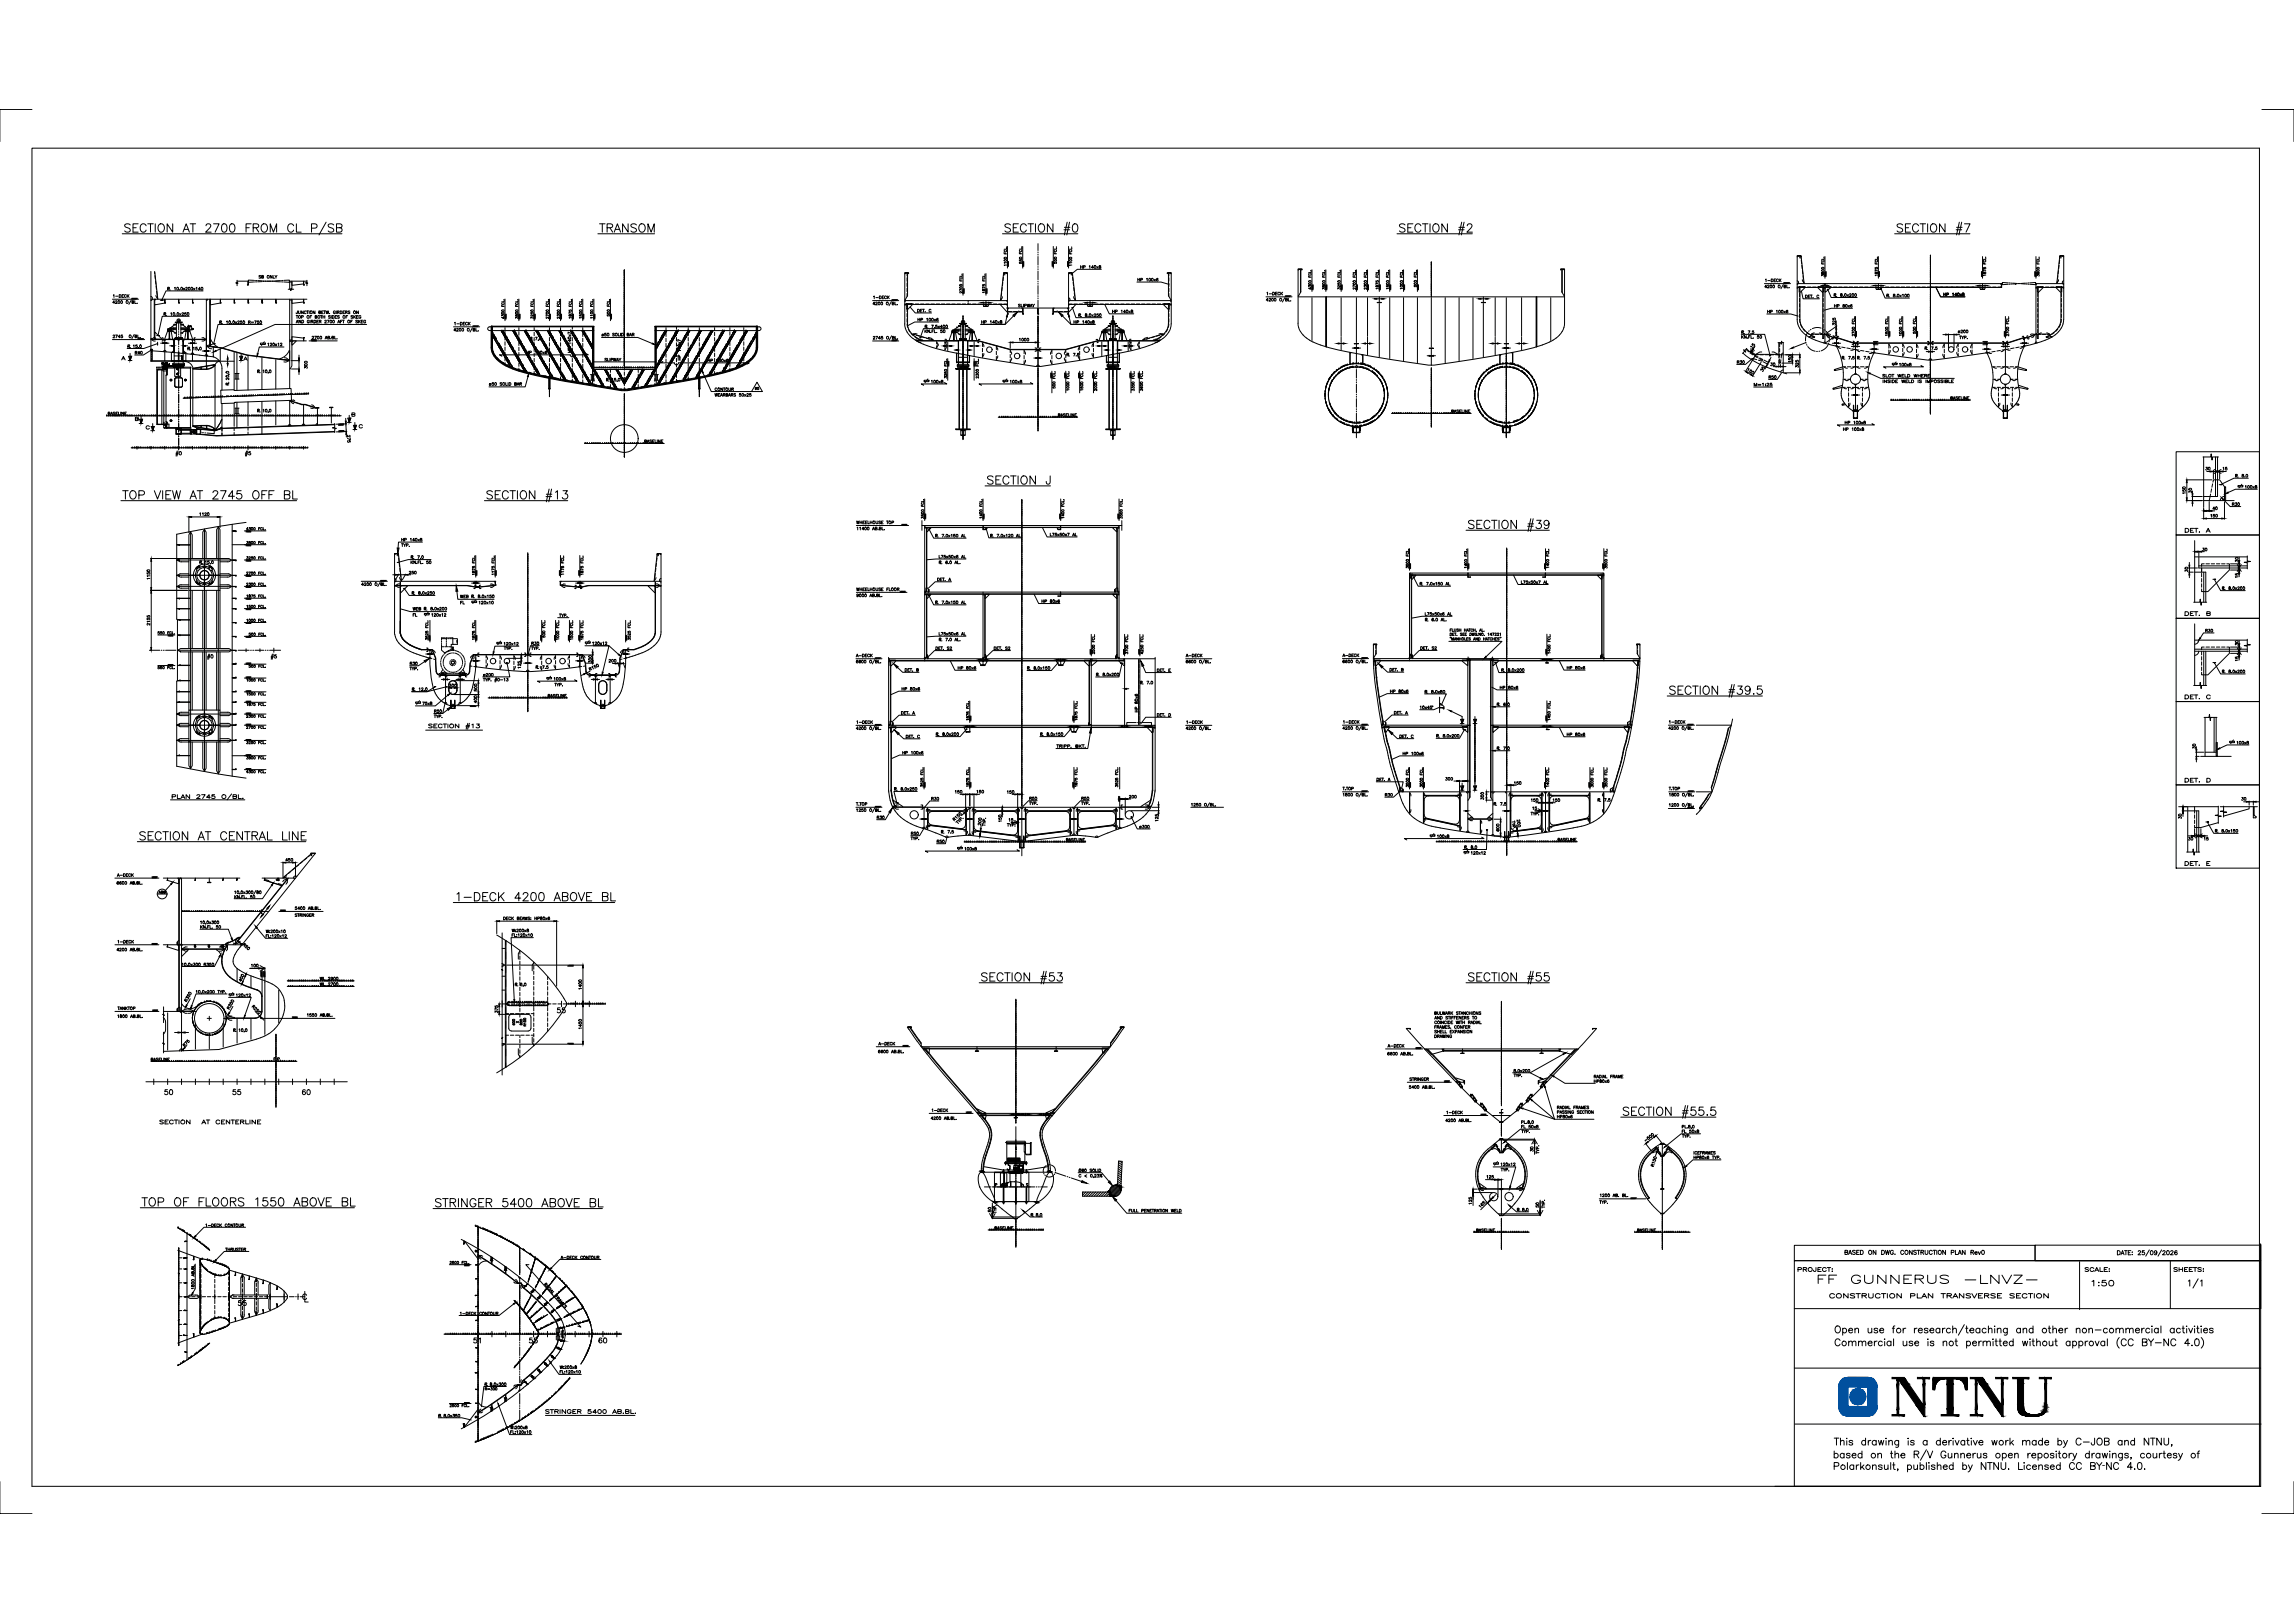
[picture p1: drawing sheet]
<svg xmlns="http://www.w3.org/2000/svg" width="1189mm" height="841mm" viewBox="0 0 1189 841" stroke-linecap="round" stroke-linejoin="round" font-family="sans-serif">
<defs><g id="words">
<g font-size="9.3">
<text x="62" y="261">%%UTOP VIEW AT 2745 OFF BL</text>
<text x="70" y="437">%%USECTION AT CENTRAL LINE</text>
<text x="72" y="627">%%UTOP OF FLOORS 1550 ABOVE BL</text>
<text x="224" y="628">%%USTRINGER 5400 ABOVE BL</text>
</g>
<text font-size="8.8" x="234" y="469">%%U1-DECK 4200 ABOVE BL</text>
<text font-size="8.4" x="1133" y="669">1/1</text>
<text font-size="7.9" x="941" y="666">FF GUNNERUS -LNVZ-</text>
<text font-size="6.6" x="221" y="379">SECTION #13</text>
<g font-size="6.2">
<text x="111" y="343" transform="rotate(-90 111 343)">#0</text>
<text x="145" y="343" transform="rotate(-90 145 343)">#5</text>
<text x="88" y="416">PLAN 2745 O/BL.</text>
<text x="1083" y="667">1:50</text>
</g>
<g font-size="5.7">
<text x="90" y="237">#0</text>
<text x="126" y="237">#5</text>
<text x="288" y="526">55</text>
<text x="84" y="568">50</text>
<text x="120" y="568">55</text>
<text x="156" y="568">60</text>
<text x="122" y="678">55</text>
<text x="244" y="697">51</text>
<text x="273" y="697">55</text>
<text x="309" y="697">60</text>
</g>
<g font-size="5.3">
<text x="1131" y="320">DET. B</text>
<text x="1131" y="363">DET. C</text>
<text x="1131" y="450">DET. E</text>
<text x="955" y="651">BASED ON DWG. CONSTRUCTION PLAN Rev0</text>
<text x="931" y="660">PROJECT:</text>
<text x="1080" y="660">SCALE:</text>
<text x="1126" y="660">SHEETS:</text>
<text x="947" y="674">CONSTRUCTION PLAN TRANSVERSE SECTION</text>
<text x="282" y="734">STRINGER 5400 AB.BL.</text>
</g>
<text font-size="5.2" x="1089" y="761">‑</text>
<g font-size="4.9">
<text x="277" y="178">7,0</text>
<text x="555" y="186">7.5</text>
<text x="62" y="188">A</text>
<text x="916" y="198">R50</text>
<text x="69" y="219">B</text>
<text x="181" y="217">B</text>
<text x="75" y="224">C</text>
<text x="185" y="223">C</text>
<text x="1132" y="277">DET. A</text>
<text x="280" y="348">7.5</text>
<text x="1131" y="406">DET. D</text>
<text x="830" y="417">7.5</text>
<text x="82" y="583">SECTION AT CENTERLINE</text>
</g>
<g font-size="4.4">
<text x="133" y="145">SB ONLY</text>
<text x="589" y="147">HP 100x6</text>
<text x="914" y="147">1-DECK</text>
<text x="58" y="155">1-DECK</text>
<text x="452" y="156">1-DECK</text>
<text x="656" y="154">1-DECK</text>
<text x="950" y="161">HP 80x6</text>
<text x="235" y="170">1-DECK</text>
<text x="527" y="178">1000</text>
<text x="69" y="185">R40</text>
<text x="297" y="184" transform="rotate(-90 297 184)">HP 140x7</text>
<text x="1000" y="182">7.5</text>
<text x="354" y="188" transform="rotate(-90 354 188)">HP 140x7</text>
<text x="900" y="189">R30</text>
<text x="933" y="192" transform="rotate(-90 933 192)">325</text>
<text x="957" y="187">7.5</text>
<text x="965" y="187">7.5</text>
<text x="984" y="191">100x8</text>
<text x="975" y="196">SLOT WELD WHERE</text>
<text x="370" y="204">CONTOUR</text>
<text x="391" y="203">95</text>
<text x="482" y="200">100x8</text>
<text x="523" y="200">100x8</text>
<text x="908" y="201">M=1:25</text>
<text x="135" y="215">10,0</text>
<text x="1161" y="248">8.0</text>
<text x="1134" y="257" transform="rotate(-90 1134 257)">150</text>
<text x="1163" y="254">100x8</text>
<text x="1156" y="263">R30</text>
<text x="103" y="268">1120</text>
<text x="1145" y="269">150</text>
<text x="216" y="291">7.0</text>
<text x="79" y="301" transform="rotate(-90 79 301)">1150</text>
<text x="238" y="311">WEB</text>
<text x="213" y="318">WEB</text>
<text x="238" y="314">FL</text>
<text x="247" y="314">120x10</text>
<text x="539" y="314">HP 80x6</text>
<text x="213" y="321">FL</text>
<text x="79" y="325" transform="rotate(-90 79 325)">2155</text>
<text x="1142" y="329">R30</text>
<text x="275" y="335">R30</text>
<text x="260" y="338">TYP.</text>
<text x="443" y="341">A-DECK</text>
<text x="614" y="341">A-DECK</text>
<text x="695" y="341">A-DECK</text>
<text x="212" y="346">R30</text>
<text x="811" y="348">HP 80x6</text>
<text x="250" y="352">ø200</text>
<text x="286" y="354">100x8</text>
<text x="496" y="348">HP 80x6</text>
<text x="216" y="359">12.0</text>
<text x="248" y="359" transform="rotate(-90 248 359)">500</text>
<text x="286" y="357">TYP.</text>
<text x="467" y="359">HP 80x6</text>
<text x="593" y="356">7.0</text>
<text x="720" y="360">HP 80x6</text>
<text x="218" y="367">75x8</text>
<text x="224" y="370">R50</text>
<text x="591" y="370" transform="rotate(-90 591 370)">HP 80x6</text>
<text x="779" y="367">6.0</text>
<text x="443" y="376">1-DECK</text>
<text x="614" y="376">1-DECK</text>
<text x="695" y="376">1-DECK</text>
<text x="864" y="376">1-DECK</text>
<text x="811" y="382">HP 80x6</text>
<text x="778" y="390">7.0</text>
<text x="467" y="392">HP 100x6</text>
<text x="717" y="414">R30</text>
<text x="482" y="416">R30</text>
<text x="533" y="416">R50</text>
<text x="560" y="416">R50</text>
<text x="777" y="418">7.5</text>
<text x="454" y="425">R30</text>
<text x="590" y="430">ø300</text>
<text x="778" y="432" transform="rotate(-90 778 432)">600</text>
<text x="471" y="434">R50</text>
<text x="485" y="438">R50</text>
<text x="490" y="433">7.5</text>
<text x="744" y="435">100x8</text>
<text x="499" y="442">100x8</text>
<text x="761" y="441">8.0</text>
<text x="147" y="448">450</text>
<text x="60" y="455">A-DECK</text>
<text x="81" y="464">A8B</text>
<text x="60" y="490">1-DECK</text>
<text x="129" y="502">100</text>
<text x="165" y="509">WL 2900</text>
<text x="165" y="512">WL 2700</text>
<text x="269" y="512">6,0</text>
<text x="303" y="514" transform="rotate(-90 303 514)">1400</text>
<text x="122" y="518">120x12</text>
<text x="60" y="525">TANKTOP</text>
<text x="259" y="526" transform="rotate(-90 259 526)">375</text>
<text x="303" y="534" transform="rotate(-90 303 534)">1450</text>
<text x="454" y="543">A-DECK</text>
<text x="718" y="544">A-DECK</text>
<text x="482" y="577">1-DECK</text>
<text x="749" y="579">1-DECK</text>
<text x="796" y="598" transform="rotate(-90 796 598)">30</text>
<text x="558" y="611">C &lt; 0,23%</text>
<text x="770" y="612">125</text>
<text x="515" y="629" transform="rotate(-90 515 629)">50</text>
<text x="764" y="625" transform="rotate(-90 764 625)">125</text>
<text x="799" y="627" transform="rotate(-90 799 627)">50</text>
<text x="802" y="627" transform="rotate(-90 802 627)">TYP.</text>
<text x="290" y="654">A-DECK CONTOUR</text>
</g>
<text font-size="4" x="250" y="721">R=300</text>
<text font-size="3.5" x="116" y="200">L</text>
</g></defs>
<!-- layer: S0PH1 -->
<g fill="none" stroke="#000" stroke-width=".52">
<path d="M324 140v3M538 126v4M538 131h.1M538 132h.1M538 133v4M538 138v1M538 139v1M742 140v1M742 140h.1M742 138v2M742 139h.1M742 137v1"/>
<path d="M742 138h.1M742 137h.1M742 136v1M742 136h.1M1000 139v2M1000 139h.1M1000 137v2M1000 138h.1M1000 137h.1M1000 136h.1M1000 134v2M1000 135h.1"/>
<path d="M1000 134h.1M1000 132v2M1000 133h.1M131 145h-2v1h2M146 146h1M147 145h-1M147 145h3v1h-3M324 160h.1M324 159h.1M324 159v1M324 158h.1M324 158v1"/>
<path d="M324 157h.1M324 155v2M324 156h.1M324 155h.1M324 154v1M324 154h.1M324 152v2M324 153h.1M324 152h.1M324 150v2M324 151h.1M324 147v3"/>
<path d="M324 150h.1M324 148h.1M324 147h.1M324 146h.1M324 145v1M324 145h.1M324 143v2M324 144h.1M324 143h.1M324 142h.1M324 141h.1M324 140h.1"/>
<path d="M538 140v5M538 146h.1M538 147h.1M538 148v5M538 153v1M538 154v1M538 156v3M742 151v3M742 153h.1M742 152h.1M742 151h.1M742 146v4"/>
<path d="M742 150h.1M742 149h.1M742 148h.1M742 147h.1M742 146h.1M742 145h.1M742 144v1M742 144h.1M742 142v2M742 143h.1M742 142h.1M742 141h.1"/>
<path d="M742 154h.1M1000 160h.1M1000 159h.1M1000 158v2M1000 158h.1M1000 157h.1M1000 156v1M1000 156h.1M1000 154v2M1000 155h.1M1000 154h.1M1000 153v1"/>
<path d="M1000 153h.1M1000 152v1M1000 152h.1M1000 150v2M1000 151h.1M1000 150h.1M1000 146v4M1000 149h.1M1000 148h.1M1000 147h.1M1000 146h.1M1000 145v1"/>
<path d="M1000 145h.1M1000 144v1M1000 144h.1M1000 142v2M1000 143h.1M1000 141v1M1000 142h.1M1000 141h.1M1000 140h.1M1041 147l-3-1v2l3-1M1041 147h1M1042 147h-1"/>
<path d="M1042 147h1M1043 147h2M1045 147h-2M1046 147h.1M1047 147h.1M1047 147h3M1050 147h-3M1050 147h1M1051 147h-1M1051 147h.1M1052 147l3-1v2l-3-1M87 170v2"/>
<path d="M93 167v4M93 172h.1M93 173h.1M93 174v5M93 179v1M98 170v2M111 180v5M255 180v1M255 180h.1M255 179h.1M255 177v2M255 178h.1"/>
<path d="M255 177h.1M255 176h.1M255 174v2M255 175h.1M255 174h.1M255 171v3M255 173h.1M255 172h.1M255 171h.1M255 170h.1M255 169v1M255 169h.1"/>
<path d="M255 170v1M255 179v1M255 173h1M256 174v1M256 173v1M256 175h.1M256 174h.1M256 176h.1M256 174l1 1M257 176h.1M257 175h.1M257 176v1"/>
<path d="M257 177h.1M257 177v1M257 178h.1M257 178h1M258 176v1M258 178h.1M258 177h.1M258 178v1M258 179h.1M258 177v1M258 178h1M258 179l1 1"/>
<path d="M259 178h.1M259 180h.1M259 178v1M259 179h.1M259 179v1M259 180h1M260 180h.1M260 171v1M260 172h.1M260 172l1 1M260 173h.1M261 171v1"/>
<path d="M261 173h.1M261 172h.1M261 173v1M261 174h.1M261 172v1M261 173h1M262 174v1M262 175h.1M262 173h.1M262 174h.1M262 175l1 1M262 176h.1"/>
<path d="M262 175h1M263 176h.1M263 177h.1M263 175v1M263 175h.1M263 177v1M263 178h.1M263 178h1M263 176l1 1M264 178h.1M264 177h.1M264 179h.1"/>
<path d="M264 177v1M264 179v1M265 180h.1M265 178h.1M265 179h.1M265 180h1M266 171v1M266 172h.1M266 172v1M266 173h.1M266 173h1M267 173h.1"/>
<path d="M267 171h.1M267 172h.1M267 173v1M267 174h.1M267 172v1M267 174l1 1M267 173h1M268 173h.1M268 175h.1M268 174h.1M268 175l1 1M268 176h.1"/>
<path d="M268 174v1M268 175h1M269 175h.1M269 176h.1M269 177h.1M269 175v1M269 177v1M269 178h.1M269 176l1 1M270 178h.1M270 177h.1M270 178v1"/>
<path d="M270 179h.1M270 177v1M270 179l1 1M270 178h1M271 178h.1M271 178v1M271 180h.1M271 179h.1M271 179l1 1M272 171h.1M272 171v1M272 172h.1"/>
<path d="M272 172v1M272 173h1M272 173h.1M272 171h1M273 171h.1M273 171v1M273 173h.1M273 172h.1M273 172v1M273 173v1M273 174h.1M273 174l1 1"/>
<path d="M273 173h1M274 173v1M274 175h.1M274 173h.1M274 174h.1M274 175v1M274 176h.1M274 174v1M274 175h1M275 176v1M275 176h.1M275 175h.1"/>
<path d="M275 177h.1M275 175v1M276 180h1M276 180h.1M277 180h.1M277 179v1M277 180h1M278 171h.1M278 171v1M278 172h.1M279 171v1M279 172h.1"/>
<path d="M282 179v1M282 180h1M282 180h.1M283 179v1M283 180h.1M283 180l1 1M284 171h.1M284 171v1M284 172h.1M284 172v1M284 173h.1M284 171l1 1"/>
<path d="M284 173h1M285 172h.1M285 173h.1M285 174h.1M285 172v1M285 174l1 1M286 173h.1M286 175h.1M286 174h.1M286 175v1M286 174v1M286 175h1"/>
<path d="M286 176l1 1M286 176h.1M287 175h.1M287 177h.1M287 175v1M287 176h.1M287 177v1M287 178h.1M287 177l1 1M288 178h.1M288 179h.1M288 177h.1"/>
<path d="M288 179l1 1M289 178v1M289 180h.1M289 179h.1M289 179v1M290 171h.1M290 171v1M290 172h.1M290 172v1M290 173h1M290 173h.1M291 171h.1"/>
<path d="M291 171v1M291 172h.1M291 173h.1M291 173v1M291 172v1M291 174h.1M291 174l1 1M291 173l1 1M292 175h.1M292 174h.1M299 177h.1M299 175h.1"/>
<path d="M299 175v1M299 176h.1M299 177v1M299 176v1M299 178h.1M300 178h.1M300 177h.1M300 179h.1M300 177v1M300 179v1M300 180h1M300 180h.1"/>
<path d="M300 178h1M301 180h.1M301 179h.1M301 179v1M301 180h1M302 171v1M302 172h.1M302 172v1M303 173h.1M303 172h.1M303 173v2M303 172v1"/>
<path d="M303 174h.1M303 175h.1M303 175h1M303 173h1M304 175h.1M304 173v1M304 173h.1M304 175v1M304 174h.1M304 176h.1M304 174v1M304 175h1"/>
<path d="M305 176v1M305 177h.1M305 175h.1M305 175v1M305 177v1M305 176h.1M305 178h.1M305 178h1M305 177h1M306 177h.1M306 179h.1M306 177v1"/>
<path d="M306 178h.1M306 179l1 1M306 178h1M306 180h.1M307 179h.1M307 169v1M307 170h.1M307 170v1M307 171h.1M307 171v1M307 172h.1M307 172v1"/>
<path d="M307 173h.1M307 174h.1M307 174v1M307 175h.1M307 175v1M307 176h.1M307 176v1M307 177h.1M307 178h.1M307 177v3M307 180h.1M307 169h.1"/>
<path d="M324 177v3M324 180h.1M324 179h.1M324 178h.1M324 177h.1M324 175v2M324 176h.1M324 175h.1M324 174v1M324 174h.1M324 171v3M324 173h.1"/>
<path d="M324 172h.1M324 171h.1M324 168v3M324 169h.1M324 168h.1M324 167v1M324 167h.1M324 166v1M324 166h.1M324 164v2M324 165h.1M324 164h.1"/>
<path d="M324 161v3M324 163h.1M324 162h.1M324 161h.1M324 160v1M340 180h.1M340 177v3M340 179h.1M340 178h.1M340 177h.1M340 176v1M340 176h.1"/>
<path d="M340 175h.1M340 175v1M340 174h.1M340 174v1M340 173h.1M340 172v1M340 172h.1M340 171v1M340 171h.1M340 170v1M340 170h.1M340 169v1"/>
<path d="M340 169h.1M341 179h-1M341 180h.1M341 179h.1M341 178h.1M341 179v1M341 177v1M341 177h.1M342 177h-1M342 178h-1M342 177h.1M342 178h.1"/>
<path d="M342 176v1M342 176h.1M342 177v1M342 175v1M342 175h.1M343 176l-1 1M343 176h.1M343 175h-1M343 175h.1M343 174h.1M343 174v1M343 175v1"/>
<path d="M344 175h-1M344 175h.1M344 173l-1 1M344 173h.1M344 174v1M344 174h.1M344 173v1M344 172v1M344 172h.1M345 173h.1M345 172h.1M345 173h-1"/>
<path d="M345 171v1M345 171h.1M345 172v1M346 171l-1 1M346 171h.1M346 180h.1M346 179v1M346 179h.1M347 179h.1M347 180h-1M347 179h-1M347 178h.1"/>
<path d="M347 179v1M347 177v1M347 177h.1M348 178h-1M348 178h.1M348 176l-1 1M348 176h.1M348 177v1M348 177h.1M349 176h.1M349 175h.1M349 176l-1 1"/>
<path d="M349 174l-1 2M350 173l-1 1M350 173h.1M350 172v1M350 172h.1M350 173v1M351 173h-1M351 173h.1M351 172h-1M351 172h.1M351 171h.1M351 171v1"/>
<path d="M351 172v1M352 171h.1M352 171l-1 1M355 174h.1M356 175h-1M356 173l-1 1M356 175h.1M356 173h.1M356 174v1M356 174h.1M356 172v1M356 172h.1"/>
<path d="M356 173v1M357 172h-1M357 173h-1M357 173h.1M357 172h.1M357 171h.1M357 171v1M357 172v1M358 171l-1 1M358 180h.1M358 179h.1M359 178l-1 1"/>
<path d="M359 180h.1M359 178h.1M359 179v1M359 179h.1M359 177v1M359 177h.1M360 178h.1M360 178h-1M360 177h-1M360 177h.1M360 176h.1M360 177v1"/>
<path d="M360 175v1M360 175h.1M361 175h.1M361 176v1M361 175h-1M361 176h.1M361 174h.1M361 174v1M361 175v1M362 175h-1M362 175h.1M362 173h-1"/>
<path d="M362 173h.1M362 174v1M362 174h.1M362 172v1M362 172h.1M362 173v1M363 173h-1M363 172h-1M363 172h.1M363 173h.1M363 171h.1M363 171v1"/>
<path d="M363 172v1M364 171h.1M364 180h-1M364 180h.1M364 179v1M364 179h.1M365 180h.1M365 178l-1 1M365 178h.1M365 179v1M365 179h.1M365 177h.1"/>
<path d="M366 178l-1 1M366 178h.1M366 176l-1 1M366 176h.1M366 177v1M366 177h.1M366 175v1M366 175h.1M367 177h.1M367 175h-1M367 175h.1M367 176v1"/>
<path d="M367 176h.1M367 174h.1M367 175v1M368 173l-1 1M368 173h.1M368 175h-1M368 175h.1M368 174h.1M368 174v1M368 172h.1M368 172v1M368 173v1"/>
<path d="M369 172h.1M369 172h-1M369 173h.1M369 171v1M369 171h.1M369 172v1M370 171h-1M370 179v1M370 179h.1M371 180h.1M371 178l-1 1M371 178h.1"/>
<path d="M371 179h.1M371 177v1M371 177h.1M371 178v1M372 178h.1M372 177h.1M372 178h-1M372 177h-1M372 176v1M372 176h.1M372 177v1M373 175l-1 1"/>
<path d="M373 175h.1M373 176h.1M373 174h.1M373 174v1M373 175l-1 2M373 173v1M374 175h-1M374 173h.1M374 175h.1M374 174v1M374 174h.1M374 172v1"/>
<path d="M374 172h.1M374 173v1M375 172h.1M375 171h.1M375 171l-1 1M375 173h-1M375 173h.1M375 172v1M376 171l-1 1M376 179h.1M376 179v1M377 180h-1"/>
<path d="M377 180h.1M377 178l-1 1M377 179h.1M377 179v1M377 178h.1M377 177v1M377 177h.1M378 178h-1M378 178h.1M378 176h.1M378 176l-1 1M378 177v1"/>
<path d="M378 177h.1M378 175v1M379 177h.1M379 175h-1M379 175h.1M379 176h.1M379 174v1M379 174h.1M379 175v1M380 173h-1M380 174l-1 1M380 173h.1"/>
<path d="M380 174h.1M380 172v1M380 172h.1M381 172h-1M381 172h.1M381 173l-1 1M381 171h.1M381 173h.1M381 172v1M382 171l-1 1M382 180h-1M382 180h.1"/>
<path d="M382 179h.1M383 178h.1M383 179v1M383 179h.1M383 177v1M383 177h.1M384 178l-1 1M384 178h.1M384 177h-1M384 177h.1M384 176h.1M384 176v1"/>
<path d="M384 177v1M384 175v1M384 175h.1M385 175h-1M385 176h.1M385 175h.1M385 176h-1M385 174v1M385 174h.1M385 175v1M386 174l-1 1M386 174h.1"/>
<path d="M386 173h-1M386 173h.1M386 172v1M386 172h.1M387 173h.1M387 171h.1M387 171l-1 1M387 172l-1 1M387 172h.1M387 171v1M388 180h.1M388 179v1"/>
<path d="M388 179h.1M388 180h1M389 178h.1M389 178l-1 1M389 180h.1M389 180h-1M389 179v1M389 179h.1M389 177v1M389 177h.1M389 178v1M390 176h.1"/>
<path d="M390 177l-1 1M390 176v1M390 177h.1M390 175h.1M391 176h.1M391 175h.1M391 174l-1 1M391 174h.1M391 173v1M391 173h.1M392 175h.1M392 173h.1"/>
<path d="M392 174v1M392 174h.1M392 180h.1M392 179h.1M392 177v2M392 178h.1M392 177h.1M392 176h.1M392 174v2M392 171v3M392 172h.1M392 171h.1"/>
<path d="M392 170h.1M392 169v1M392 169h.1M392 170v1M392 179v1M494 171v1M499 164v1M499 164h.1M499 165h.1M499 165v1M499 166h.1M499 167h.1"/>
<path d="M499 167v2M499 168h.1M499 169h.1M499 169v1M499 170h.1M499 171h.1M499 171v1M499 172h.1M499 172v1M499 173h.1M499 173v1M499 174h.1"/>
<path d="M499 175h.1M499 175v1M499 176h.1M499 176v2M499 177h.1M499 178v2M499 178h.1M499 180h.1M504 171v1M538 180h.1M538 179v1M538 179h.1"/>
<path d="M538 177v2M538 178h.1M538 177h.1M538 176h.1M538 175v2M538 175h.1M538 173v2M538 174h.1M538 173h.1M538 170v3M538 172h.1M538 171h.1"/>
<path d="M538 170h.1M538 167v2M538 169h.1M538 168h.1M538 167h.1M538 166h.1M538 164v3M538 165h.1M538 164h.1M572 171v1M577 164v1M577 164h.1"/>
<path d="M577 165h.1M577 165v1M577 166h.1M577 167h.1M577 167v2M577 168h.1M577 169h.1M577 169v1M577 170h.1M577 171h.1M577 171v1M577 172h.1"/>
<path d="M577 172v1M577 173h.1M577 173v1M577 174h.1M577 175h.1M577 175v1M577 176h.1M577 176v2M577 177h.1M577 178v2M577 178h.1M577 180h.1"/>
<path d="M582 171v1M936 177v1M936 178l-6 2M936 179h.1M937 172l-1 2v3M937 180l2 1 2 1M938 171l-1 1M939 171h-1M944 170h-2h-3M944 170l1 1M946 171h.1M946 172l2 2v2"/>
<path d="M947 179l-3 3M948 178h.1M948 177h.1M1000 177h.1M1000 176v1M1000 176h.1M1000 175v1M1000 175h.1M1000 173v2M1000 174h.1M1000 173h.1M1000 172v1"/>
<path d="M1000 172h.1M1000 169v2M1000 171h.1M1000 169h.1M1000 166v3M1000 168h.1M1000 167h.1M1000 166h.1M1000 163v3M1000 165h.1M1000 164h.1M1000 163h.1"/>
<path d="M1000 160v2M1000 162h.1M1000 161h.1M1000 171v1M79 181v2M79 184h.1M79 184v1M79 185v2M93 181h.1M93 182v4M93 187h.1M93 188v1"/>
<path d="M93 189v5M93 194v1M93 196h.1M93 197v4M255 181h.1M255 181v1M255 182h.1M255 183h.1M255 183h1M256 183h.1M256 183v1M256 184h.1"/>
<path d="M256 184v1M257 185h.1M257 185v1M257 186h.1M257 186h1M258 186h.1M258 186v1M258 187h.1M258 187h1M259 187h.1M259 180v1M259 181h.1"/>
<path d="M259 187v1M259 181h1M260 188h.1M260 181h.1M260 182h.1M260 182v1M260 183h.1M260 181v1M260 188l2 1M261 188h.1M261 183h.1M261 182h.1"/>
<path d="M261 184h.1M261 189h.1M261 182v1M261 184v1M261 183l1 1M262 185h.1M262 184h.1M262 189h.1M262 185v1M262 186h.1M262 184l1 1M262 189l1 1"/>
<path d="M262 187h1M263 185h.1M263 185v1M263 187h.1M263 186h.1M263 190h.1M263 187l1 2M263 186v1M263 188h.1M263 187h1M263 190h1M264 187h.1"/>
<path d="M264 189h.1M264 190h.1M264 187v1M264 188h.1M264 188l1 1M265 190h.1M265 189h.1M265 190v1M265 180v1M265 189v1M265 181h.1M265 191h.1"/>
<path d="M265 181l1 1M265 190h1M266 191h.1M266 190h.1M266 181h.1M266 180h.1M266 180v1M266 182h.1M266 182v1M266 191h1M266 183h.1M266 182h1"/>
<path d="M267 183h.1M267 182h.1M267 183v1M267 191h.1M267 184h.1M267 182l1 2M267 184l1 1M267 191l1 1M268 185h.1M268 184h.1M268 192h.1M268 185v1"/>
<path d="M268 186h.1M268 192h2M268 187h1M269 185v1M269 187h.1M269 185h.1M269 192h.1M269 186h.1M269 188h.1M269 186v1M270 188v1M270 188h.1"/>
<path d="M270 187h.1M270 192h.1M270 192l1 1M270 189h.1M270 189v1M270 190h.1M270 190h1M270 188l1 1M271 190v1M271 189h.1M271 190h.1M271 192h.1"/>
<path d="M271 180v1M271 191h.1M271 181h.1M271 191v1M271 193h.1M271 190l1 1M271 181l1 1M272 192h.1M272 182h.1M272 191h.1M272 193h.1M272 180h.1"/>
<path d="M272 180v1M272 181h.1M272 191v1M272 182v1M272 193h1M272 192h1M272 183h.1M272 182h1M272 183l1 1M273 182h.1M273 193h.1M273 192h.1"/>
<path d="M273 184h.1M273 184v1M273 183h.1M273 193h1M273 183l1 1M273 185h.1M274 185h.1M274 184h.1M274 185v1M274 186h.1M274 184v1M274 193h.1"/>
<path d="M274 187h.1M274 193h1M274 187h1M275 187h.1M275 185h.1M275 194h.1M275 193h.1M275 185v1M275 186h.1M275 188h.1M275 186v1M275 188l1 1"/>
<path d="M275 187h1M276 194h.1M276 189h.1M276 187h.1M276 188v1M276 189v1M276 188h.1M276 190h.1M276 190l1 1M276 194h1M277 190h.1M277 189h.1"/>
<path d="M277 189v1M277 194h.1M277 180v1M277 191h.1M277 191v1M277 181h.1M277 192h.1M277 181l1 1M277 194h1M277 192h1M278 180h.1M278 192h.1"/>
<path d="M278 191h.1M278 194h.1M278 182h.1M278 180v1M278 191v1M278 193h.1M278 181h.1M278 183h.1M278 181v1M278 193v1M278 194l3 1M278 183h1"/>
<path d="M278 182h1M278 192h1M279 194h.1M279 183h.1M279 192h.1M279 182h.1M279 183v1M279 192v1M279 182v1M279 184h.1M279 193h.1M279 184v1"/>
<path d="M279 193l1 1M279 185h.1M279 183l1 1M279 185h1M280 194h.1M280 184h.1M280 185h.1M280 185v1M280 186h.1M280 185h1M280 186l1 1M281 185h.1"/>
<path d="M281 187h.1M281 185v1M281 195h.1M281 186v1M281 188h.1M281 186h.1M281 188h1M281 187h1M282 188h.1M282 189h.1M282 195h.1M282 187h.1"/>
<path d="M282 187v1M282 189v1M282 190h.1M282 188l1 1M282 195h1M282 190l1 1M283 195h.1M283 189h.1M283 191h.1M283 180v1M283 189v1M283 190h.1"/>
<path d="M283 181h.1M283 191v1M283 192h.1M283 195l1 1M283 192h1M284 190h.1M284 192h.1M284 191h.1M284 182h.1M284 192v1M284 196h.1M284 181h.1"/>
<path d="M284 193h.1M284 182v1M284 191v1M284 181l1 1M284 183h.1M284 193l1 1M284 194h.1M284 183h1M284 192l1 1M284 196h1M285 182h.1M285 183h.1"/>
<path d="M285 196h.1M285 183v1M285 182v1M285 200h.1M285 199v1M285 199h.1M285 198v1M285 198h.1M285 197h.1M285 196v1M285 194h.1M285 193h.1"/>
<path d="M285 184h.1M285 194v1M285 185h.1M285 194h1M285 195h.1M285 183l1 1M285 195h1M286 196h.1M286 185h.1M286 184h.1M286 194h.1M286 195h.1"/>
<path d="M286 194v1M286 185v1M286 186h.1M286 184v1M286 185l1 1M286 186l1 1M286 195l1 1M286 196h1M287 196h.1M287 187h.1M287 186h.1M287 187v1"/>
<path d="M287 188h.1M287 188l1 1M287 186l1 1M287 196h1M288 196h.1M288 187h.1M288 187v1M288 189h.1M288 188h.1M288 189v1M288 190h.1M288 196l1 1"/>
<path d="M288 188v1M288 189h1M289 190h.1M289 189h.1M289 191h.1M289 197h.1M289 180v1M289 189v1M289 181h.1M289 191v1M289 192h1M289 182h1"/>
<path d="M289 192h.1M289 180h1M290 197h.1M290 190v1M290 192h.1M290 191h.1M290 180v1M290 182h.1M290 181h.1M290 193h.1M290 191v1M290 183h.1"/>
<path d="M290 197h1M290 183h1M290 193l1 1M290 182h1M290 192h1M291 192h.1M291 183h.1M291 183v1M291 184h.1M291 194h.1M291 192v1M291 182h.1"/>
<path d="M291 193h.1M291 197h1M291 194v1M291 195h.1M291 184v1M291 185h.1M291 195h1M291 183l1 1M292 185h.1M292 195h.1M292 194h.1M292 196h.1"/>
<path d="M292 184h.1M292 194v1M292 186h.1M292 197h.1M292 196v1M292 186v1M292 187h.1M292 195l1 1M292 187h1M292 185h1M293 196h.1M293 197h.1"/>
<path d="M293 185v1M293 185h.1M293 187h.1M293 187v1M293 186h.1M293 196v1M293 186v1M293 188h.1M293 197h1M294 187v1M294 188v1M294 189h.1"/>
<path d="M294 197h.1M294 188h.1M294 189v1M294 198h.1M294 190h.1M294 198h2M294 190l1 1M294 189h1M295 189h.1M295 198h.1M295 191h.1M295 190h.1"/>
<path d="M295 190h1M295 191v1M295 192h.1M295 192h1M296 191h.1M296 192h.1M296 192v1M296 193h.1M296 191v1M296 198h.1M296 192h1M296 194h1"/>
<path d="M297 198h.1M297 194h.1M297 192h.1M297 193h.1M297 194v1M297 195h.1M297 193v1M297 195l1 1M297 198h1M297 194h1M298 194h.1M298 185v1"/>
<path d="M298 196h.1M298 194v1M298 198h.1M298 198h2M298 186h.1M298 195h.1M298 196l1 1M298 187h.1M298 196h1M299 187h.1M299 197h.1M299 185h.1"/>
<path d="M299 185v1M299 197v1M299 196h.1M299 187v1M299 186h.1M299 196v1M299 186l1 1M299 188h.1M299 197l1 1M299 188l1 1M300 189h.1M300 198h.1"/>
<path d="M300 187h.1M300 188h.1M300 190h.1M300 190l1 1M300 198v1M300 188v1M300 199h.1M301 199h.1M301 189h.1M301 191h.1M301 180v1M301 191v1"/>
<path d="M301 190h.1M301 181h.1M301 192h1M301 199h1M301 181l1 1M301 190h1M301 182h1M302 191h.1M302 180h.1M302 182h.1M302 180v1M302 192h.1"/>
<path d="M302 199h.1M302 192v1M302 181h.1M302 182v1M302 193h.1M302 191v1M302 183h.1M302 181v1M302 199h1M302 183l1 1M302 182h1M302 194h1"/>
<path d="M302 194h.1M303 192h.1M303 194h.1M303 199h.1M303 199h1M303 184h.1M303 182h.1M303 193h.1M303 194v1M303 182v1M303 183h.1M303 193v1"/>
<path d="M303 195h.1M303 185h.1M303 183v1M303 194h1M304 185h.1M304 195v1M304 184h.1M304 194h.1M304 185v1M304 196h.1M304 194v1M304 199h.1"/>
<path d="M304 186h.1M304 195h.1M304 196l1 1M304 197h.1M304 187h.1M304 187h1M304 185l1 1M304 199h1M304 196h1M305 197h.1M305 199h.1M305 186h.1"/>
<path d="M305 187h.1M305 197v1M305 196h.1M305 198h.1M305 188h.1M305 196v1M305 186v1M305 198l1 1M305 188l1 1M305 187h1M305 199h1M306 197v1"/>
<path d="M306 198h.1M306 187h.1M306 189h.1M306 187v1M306 199h.1M306 189v1M306 199l1 1M306 190h.1M306 188h.1M306 188v1M306 199h1M306 190h1"/>
<path d="M306 189h1M307 190h.1M307 189h.1M307 190v1M307 180v1M307 191h.1M307 189v1M307 181h.1M307 200h.1M307 192h.1M307 200h1M307 182h.1"/>
<path d="M307 182v1M307 183h.1M307 183v1M307 184h.1M307 184v3M307 185h.1M307 187h.1M307 188h.1M307 187v3M307 192h1M308 200h.1M308 192h.1"/>
<path d="M308 192v1M308 191h1M308 193h.1M308 200h1M308 191h.1M308 193l1 1M308 192h1M309 194h.1M309 200h.1M309 192v1M309 192h.1M309 194v1"/>
<path d="M309 193h.1M309 195h.1M309 191h2M309 193v1M309 191h.1M309 194h1M309 195h1M310 196h.1M310 195h.1M310 196v1M310 197h.1M310 195v1"/>
<path d="M310 191h.1M310 197h1M310 196h1M311 197h.1M311 196h.1M311 198h.1M311 191h.1M311 191h1M311 196v1M311 197h1M311 199h1M311 199h.1"/>
<path d="M312 199h.1M312 198h.1M312 191h.1M312 199v1M312 198v1M312 200h.1M312 191h2M313 199h.1M313 191h.1M313 200h.1M313 192h.1M313 192h1"/>
<path d="M314 191h.1M314 191h1M314 192h.1M314 193h.1M314 194h.1M314 194h1M314 192h1M315 192h.1M315 194h.1M315 193h.1M315 191h1M315 194v1"/>
<path d="M315 191h.1M315 195h.1M315 195h1M315 195l1 1M316 194h.1M316 196h.1M316 194v1M316 196v1M316 195h.1M316 191h.1M316 197h.1M316 195v1"/>
<path d="M316 191h1M316 197l1 1M316 196h1M317 196h.1M317 198h.1M317 197h.1M317 191h.1M317 199h1M317 191h2M317 197l1 1M318 198h.1M318 199h.1"/>
<path d="M318 199v1M318 200h.1M318 198v1M318 199h1M318 191h.1M319 199h.1M319 199v1M319 200h.1M319 191h1M319 192h.1M319 191h.1M319 192h1"/>
<path d="M320 191h.1M320 192h.1M320 193h.1M320 191h2M320 194h.1M321 194h.1M321 192h.1M321 191h.1M321 193h.1M321 194v1M321 195h.1M321 195l1 1"/>
<path d="M321 194h1M322 196h.1M322 194h.1M322 191h.1M322 194v1M322 195h.1M322 191h2M322 196v1M322 197h.1M322 197l1 1M322 196h1M323 198h.1"/>
<path d="M323 196h.1M323 191h.1M323 196v1M323 197h.1M323 198v1M323 199h1M323 199h.1M323 197l1 1M324 199h.1M324 198h.1M324 190h.1M324 189h.1"/>
<path d="M324 187v2M324 188h.1M324 187h.1M324 186h.1M324 181v5M324 185h.1M324 184h.1M324 183h.1M324 182h.1M324 181h.1M324 180v1M324 189v1"/>
<path d="M324 197v1M324 191h.1M324 197h.1M324 196v1M324 196h.1M325 191h2M325 191h.1M325 197l-1 1M325 197h.1M325 196h-1M325 195h.1M325 196h.1"/>
<path d="M325 196v1M326 196h-1M326 196h.1M326 194l-1 1M326 194h.1M326 195h.1M326 191h.1M326 193h.1M326 194v1M327 194h.1M327 192h.1M327 194h-1"/>
<path d="M327 193h-1M327 193h.1M327 191h.1M328 191h2M328 192h-1M328 192h.1M328 191h.1M328 200h.1M328 200h1M329 199h.1M329 199l-1 1M329 200h.1"/>
<path d="M329 198v1M329 198h.1M329 191h.1M330 198h-1M330 199l-1 1M330 199h.1M330 198h.1M330 197v1M330 197h.1M330 191h4M330 196h.1M330 191h.1"/>
<path d="M331 196h.1M331 197l-1 1M331 197h.1M331 191h.1M331 195l-1 1M331 195h.1M331 196v1M332 194l-1 1M332 194h.1M332 196h.1M332 195h.1M332 191h.1"/>
<path d="M332 195v1M332 193h.1M332 194v1M333 194h.1M333 191h.1M333 193h-1M333 194h-1M333 192h.1M333 193h.1M334 191h.1M334 192h.1M334 191h2"/>
<path d="M334 200h.1M335 199h.1M335 199l-1 1M335 191h.1M335 200h.1M335 198v1M335 198h.1M336 198h-1M336 199l-1 1M336 198h.1M336 199h.1M336 197h.1"/>
<path d="M336 191h1M336 191h.1M336 196v1M336 196h.1M337 197h.1M337 196h.1M337 196h-1M337 195v1M337 195h.1M337 191h.1M337 196v1M337 194h.1"/>
<path d="M337 191h2M338 196h.1M338 196h-1M338 195h.1M338 194h-1M338 194h.1M338 193v1M338 193h.1M338 200h.1M338 191h.1M338 194v1M339 194h.1"/>
<path d="M339 194h-1M339 192l-1 1M339 192h.1M339 193v1M339 200h-1M339 200h.1M339 193h.1M339 191h.1M340 200h.1M340 192h-1M340 192h.1M340 191h.1"/>
<path d="M340 190v1M340 190h.1M340 187v3M340 189h.1M340 188h.1M340 187h.1M340 184v3M340 185h.1M340 184h.1M340 183v1M340 183h.1M340 182v1"/>
<path d="M340 182h.1M340 181h.1M340 180v1M341 200h-1M341 190l-1 1M341 180h-1M341 190h.1M341 189l-1 1M341 189h.1M341 200h.1M341 199h.1M341 199v1"/>
<path d="M341 198h.1M341 198v1M341 188v1M341 188h.1M341 199h1M341 187h.1M341 198h1M341 187v1M342 199h.1M342 189h.1M342 187h.1M342 198h.1"/>
<path d="M342 189h-1M342 188v1M342 188h.1M342 197v1M342 197h.1M342 186h.1M342 198v1M342 196v1M342 196h.1M343 197h.1M343 187h-1M343 185l-1 1"/>
<path d="M343 187h.1M343 185h.1M343 196h-1M343 196h.1M343 195v1M343 195h.1M343 199h-1M343 197l-1 1M343 186h.1M343 199h.1M343 196v1M343 184h.1"/>
<path d="M344 185l-1 1M344 184h-1M344 194l-1 1M344 199h.1M344 194h.1M344 185h.1M344 184h.1M344 199h-1M344 195v1M344 195h.1M344 183v1M344 183h.1"/>
<path d="M344 193h.1M344 193v1M344 182v1M344 182h.1M345 199h.1M345 199h-1M345 194l-1 1M345 194h.1M345 183l-1 1M345 192l-1 1M345 182h-1M345 183h.1"/>
<path d="M345 193h.1M345 182h.1M345 192h.1M345 181v1M345 181h.1M345 191v1M345 191h.1M345 182v1M345 192v1M345 192h1M346 192h.1M346 182h-1"/>
<path d="M346 180l-1 1M346 191h.1M346 182h.1M346 192h-1M346 190h.1M346 181h.1M346 181v1M346 191v1M346 199h-1M346 180v1M346 199h.1M346 189v1"/>
<path d="M346 189h1M347 191h.1M347 180h.1M347 189h.1M347 199h.1M347 198v1M347 198h.1M347 188v1M347 188h.1M347 190h.1M347 187v1M347 187h.1"/>
<path d="M348 198h.1M348 189h-1M348 189h.1M348 197l-1 1M348 197h.1M348 187h-1M348 187h.1M348 188v1M348 188h.1M348 186v1M348 186h.1M348 196v1"/>
<path d="M348 196h.1M348 187v1M348 197v1M349 197h.1M349 187h-1M349 187h.1M349 198h.1M349 185l-1 1M349 196h-1M349 185h.1M349 198h-1M349 196h.1"/>
<path d="M349 195h.1M349 195v1M349 196v1M350 194l-1 1M350 194h.1M350 196h-1M350 196h.1M350 195v1M350 195h.1M350 193v1M350 193h.1M350 198h-1"/>
<path d="M350 194v1M350 198h.1M350 192h.1M351 192h.1M351 198h.1M351 194h.1M351 193v1M351 193h.1M351 191v1M351 191h.1M352 198h-1M352 198h.1"/>
<path d="M352 191h.1M352 192l-1 1M352 192h.1M352 190h.1M352 191v1M352 189h.1M353 190l-1 1M353 190h.1M353 198h.1M353 197h.1M353 189v1M353 189h.1"/>
<path d="M354 197h-1M354 197h.1M354 196h.1M354 196v1M355 197h-1M355 196h-1M355 196h.1M355 197h.1M355 195v1M355 195h.1M355 196v1M355 184h.1"/>
<path d="M355 194h.1M355 185h.1M355 184h1M356 197h.1M356 185h.1M356 196h-1M356 184h.1M356 184h-1M356 195h.1M356 197h-1M356 194l-1 1M356 194h.1"/>
<path d="M356 183v1M356 183h.1M356 193h.1M356 184v1M356 182h.1M356 194v1M357 192l-1 1M357 182h.1M357 192h.1M357 183l-1 1M357 183h.1M357 197h.1"/>
<path d="M357 193v1M357 193h.1M357 181h.1M357 191v1M357 191h.1M358 192h-1M358 192h.1M358 191h.1M358 180l-1 1M358 182h-1M358 181h.1M358 190v1"/>
<path d="M358 190h.1M358 191v1M358 189h.1M358 180v1M358 189v1M359 190h.1M359 190h-1M359 189h.1M359 188l-1 1M359 189v1M359 188h.1M360 196l-2 1"/>
<path d="M360 187l-1 1M360 187h.1M360 188h.1M360 188l-1 1M360 186v1M360 186h.1M360 196h.1M361 186h.1M361 187h-1M361 187h.1M361 196h.1M361 185h.1"/>
<path d="M361 186v1M361 195v1M361 195h.1M361 184v1M361 184h.1M362 196h-1M362 195h.1M362 194l-1 1M362 194h.1M362 184h-1M362 184h.1M362 196h.1"/>
<path d="M362 183v1M362 183h.1M362 185l-1 1M362 185h.1M362 193h.1M362 194v1M362 200h.1M362 199v1M362 199h.1M362 198v1M362 198h.1M362 197h.1"/>
<path d="M362 196v1M362 182h.1M363 183l-1 1M363 182h.1M363 183h.1M363 194h.1M363 196h-1M363 192h-1M363 192h.1M363 196h.1M363 193h.1M363 193v1"/>
<path d="M363 181v1M363 181h.1M363 191v1M363 182v1M363 191h.1M363 192v1M363 180v1M363 180h.1M364 182h.1M364 192h-1M364 192h.1M364 191h.1"/>
<path d="M364 190h.1M364 181v1M364 181h.1M364 191v1M364 180v1M364 189v1M364 189h.1M365 180h-1M365 189h.1M365 189h-1M365 190l-1 1M365 190h.1"/>
<path d="M365 188v1M365 188h.1M365 195l-2 1M365 195h.1M365 189v1M365 187v1M365 187h.1M366 189h.1M366 187h.1M366 188h.1M366 195h-1M366 195h.1"/>
<path d="M366 186v1M366 186h.1M367 195h.1M367 187h.1M367 185l-1 1M367 185h.1M367 187h-1M367 186v1M367 186h.1M367 184h.1M367 185v1M367 194h.1"/>
<path d="M368 194h.1M368 185h-1M368 185h.1M368 195h-1M368 195h.1M368 183l-1 1M368 183h.1M368 193v1M368 193h.1M368 184v1M368 184h.1M368 182h.1"/>
<path d="M368 182v1M369 183l-1 1M369 194h.1M369 194l-1 1M369 182h.1M369 194h-1M369 183h.1M369 192l-1 1M369 192h.1M369 193v1M369 193h.1M369 181v1"/>
<path d="M369 181h.1M369 191h.1M369 192v1M369 180v1M369 180h.1M370 180h.1M370 180h-1M370 191l-1 1M370 192h.1M370 190h.1M370 181l-1 1M370 181h.1"/>
<path d="M370 191v1M370 191h.1M370 189v1M370 189h.1M370 180v1M370 194h.1M370 190v1M371 194h.1M371 189h.1M371 190h.1M371 189h-1M371 188v1"/>
<path d="M371 188h.1M371 189v1M371 187h.1M372 187h-1M372 194h.1M372 187h.1M372 194h-1M372 188l-1 1M372 188h.1M372 186v1M372 186h.1M372 185v1"/>
<path d="M373 194h-1M373 187h-1M373 187h.1M373 185h.1M373 186h.1M373 193h.1M373 184h.1M373 184v1M373 185v1M374 185h.1M374 184h-1M374 184h.1"/>
<path d="M374 185h-1M374 193h.1M374 183v1M374 183h.1M374 182h.1M374 192h.1M375 182h-1M375 182h.1M375 183l-1 1M375 193h-2M375 183h.1M375 181h.1"/>
<path d="M375 193h.1M375 192h.1M375 191l-1 1M375 191h.1M375 182v1M375 180v1M375 180h.1M376 193h-1M376 193h.1M376 180h.1M376 182h.1M376 181v1"/>
<path d="M376 192h.1M376 190v1M376 190h.1M376 181h.1M376 191v1M376 191h.1M376 189h.1M376 180v1M377 190h.1M377 190h-1M377 189h-1M377 188v1"/>
<path d="M377 192l-1 1M377 188h.1M377 189h.1M377 192h.1M377 189v1M377 187h.1M378 192h-1M378 192h.1M378 188h.1M378 187h.1M378 188l-1 1M378 187h-1"/>
<path d="M378 186v1M378 186h.1M378 187v1M379 185l-1 1M379 187h-1M379 187h.1M379 185h.1M379 186h.1M379 192h-1M379 192h.1M379 184h.1M379 185v1"/>
<path d="M380 185h.1M380 184h.1M380 185h-1M380 184h-1M380 192h.1M380 183v1M380 183h.1M380 191v1M380 191h.1M380 184v1M380 182h.1M380 182v1"/>
<path d="M381 191h-1M381 191h.1M381 183h.1M381 181v1M381 181h.1M381 182v1M381 182h.1M381 180v1M381 180h.1M382 191h-1M382 182h-1M382 182h.1"/>
<path d="M382 190h.1M382 181v1M382 191h.1M382 181h.1M382 189h.1M382 189v1M382 180v1M382 190v1M383 190h.1M383 189h.1M383 189h-1M383 188v1"/>
<path d="M383 188h.1M383 187v1M383 187h.1M384 187h-1M384 187h.1M384 190h.1M384 188l-1 1M384 188h.1M384 186v1M384 186h.1M384 187v1M385 189l-1 1"/>
<path d="M385 189h.1M385 185l-1 1M385 187h-1M385 185h.1M385 187h.1M385 186h.1M385 184v1M385 184h.1M385 185v1M386 189h.1M386 184h-1M386 184h.1"/>
<path d="M386 185h.1M386 185h-1M386 183v1M386 183h.1M386 184v1M386 188h.1M386 182v1M386 182h.1M387 182h-1M387 183h-1M387 182h.1M387 183h.1"/>
<path d="M387 181h.1M387 181v1M387 188l-1 1M387 188h.1M387 182v1M388 188h.1M388 180l-1 1M388 182h.1M388 181h.1M388 187v1M388 187h.1M388 180v1"/>
<path d="M389 187h.1M389 186v1M389 186h.1M390 186h-1M390 186h.1M390 185v1M390 185h.1M391 184l-1 1M391 184h.1M392 183l-1 1M392 183h.1M392 182h.1"/>
<path d="M392 181v1M392 181h.1M392 180v1M499 181h.1M499 180v1M499 182h.1M499 182v1M499 183h.1M499 183v2M499 184h.1M499 185h.1M499 185v1"/>
<path d="M499 186h.1M499 186v2M499 187h.1M499 188h.1M499 189h.1M499 188v2M499 190h.1M499 190v1M499 191h.1M499 192h.1M499 192v3M499 193h.1"/>
<path d="M499 194h.1M499 195h.1M499 196v5M499 196h.1M499 197h.1M499 198h.1M499 199h.1M499 200h.1M538 199v2M538 200h.1M538 199h.1M538 197v2"/>
<path d="M538 198h.1M538 196v1M538 196h.1M538 195h.1M538 193v3M538 194h.1M538 193h.1M538 192v1M538 192h.1M538 191v1M538 191h.1M577 181h.1"/>
<path d="M577 180v1M577 182h.1M577 182v1M577 183h.1M577 183v2M577 184h.1M577 185h.1M577 185v1M577 186h.1M577 186v2M577 187h.1M577 188h.1"/>
<path d="M577 189h.1M577 188v2M577 190h.1M577 190v1M577 191h.1M577 192h.1M577 192v3M577 193h.1M577 194h.1M577 195h.1M577 196v5M577 196h.1"/>
<path d="M577 197h.1M577 198h.1M577 199h.1M577 200h.1M688 199h.1M688 199l-1 1M688 198v1M688 198h.1M688 197h.1M689 197h.1M689 196h.1M689 196v1"/>
<path d="M689 200h.1M689 199h.1M689 199v1M690 199h-1M690 199h.1M690 195l-1 1M690 195h.1M690 198h.1M690 198v1M690 197h.1M691 194h.1M691 194l-1 1"/>
<path d="M691 197h.1M691 197l-1 1M691 196v1M691 196h.1M691 193h.1M691 193v1M692 196h-1M692 196h.1M692 193h-1M692 193h.1M692 195v1M692 195h.1"/>
<path d="M692 192h.1M693 195h-1M693 192h.1M693 192h-1M693 195h.1M693 194h.1M694 194h-1M694 194h.1M694 191h.1M694 191l-1 1M694 193v1M694 193h.1"/>
<path d="M695 191h-1M695 191h.1M695 193h.1M695 193h-1M695 192v1M695 190h.1M695 190v1M695 192h.1M696 192h.1M696 190h-1M696 190h.1M697 190h-1"/>
<path d="M697 190h.1M697 192h-1M697 192h.1M697 191h.1M697 189v1M697 189h.1M698 189h.1M698 191h.1M699 191h.1M699 189h-1M699 191h-1M699 189h.1"/>
<path d="M700 191h.1M700 190h.1M700 190v1M701 190h-1M701 190h.1M701 189h.1M701 188l-2 1M701 188h.1M701 188h1M702 188h.1M702 190h-1M702 190h.1"/>
<path d="M703 190h.1M703 190h1M703 188h.1M703 188h-1M703 183v5M703 189v1M703 190v1M703 191v5M703 197h.1M703 198h.1M703 199v5M704 188h.1"/>
<path d="M704 190h.1M704 188l1 1M705 190h.1M705 190h1M705 189h.1M705 189h1M706 189h.1M706 190h.1M706 190l1 1M706 191h.1M706 189h1M707 191h.1"/>
<path d="M707 189h.1M707 189h1M707 191h1M708 191h.1M708 189h.1M708 191h1M709 189h.1M709 190h.1M709 191h.1M709 192h.1M709 190h1M710 192h.1"/>
<path d="M710 190h.1M710 192h1M710 190h1M711 190h.1M711 192v1M711 190v1M711 193h.1M711 191h.1M711 193h1M711 191h1M712 193h.1M712 191h.1"/>
<path d="M712 193v1M712 194h.1M712 191l1 1M713 194h.1M713 192h1M713 192h.1M713 195h.1M714 195h.1M714 192h.1M714 192v1M714 193h.1M714 196h.1"/>
<path d="M714 193h1M715 196h.1M715 193h.1M715 194h.1M715 196v1M715 197l1 1M715 197h.1M715 194l1 1M716 198h.1M716 195h.1M716 198v1M716 199h.1"/>
<path d="M716 195l1 1M716 196h.1M716 199l1 1M717 200h.1M717 196v1M717 196h.1M717 197h.1M717 197l1 1M718 197v1M718 198h.1M718 198v1M718 199h.1"/>
<path d="M718 199v1M718 200h.1M718 200l1 1M742 195v5M742 200h.1M742 199h.1M742 198h.1M742 197h.1M742 196h.1M742 195h.1M742 194v1M742 194h.1"/>
<path d="M742 192v2M742 193h.1M742 192h.1M742 191v1M742 191h.1M765 199v1M765 199h.1M766 199h-1M766 199h.1M766 198h.1M766 198v1M766 197h.1"/>
<path d="M767 197h.1M767 197h-1M767 196h.1M767 200h.1M767 199h.1M767 199v1M767 195v1M767 195h.1M768 195h-1M768 198h.1M768 198l-1 1M768 195h.1"/>
<path d="M768 197h.1M768 194h.1M768 194v1M768 197v1M769 194h-1M769 197h.1M769 194h.1M769 196v1M769 196h.1M769 193h.1M769 195v1M769 195h.1"/>
<path d="M770 195h.1M770 193h-1M770 193h.1M770 192h.1M770 194h.1M771 192h.1M771 192h-1M771 194h.1M771 194h-1M771 191h.1M772 193l-1 1M772 191l-1 1"/>
<path d="M772 193h.1M772 191h.1M773 193h-1M773 193h.1M773 190h.1M773 190v1M773 192v1M773 192h.1M774 192h-1M774 190h.1M774 192h.1M775 192h.1"/>
<path d="M775 190h.1M775 191h.1M775 189v1M775 189h.1M776 189h-1M776 189h.1M776 191h.1M777 191h.1M778 191h.1M778 190h.1M778 190v1M779 190h-1"/>
<path d="M779 190h.1M779 189h.1M779 189h-3M779 188v1M779 188h.1M780 190h.1M780 188h.1M781 183v2M781 184h.1M781 185h.1M781 186h.1M781 186v2"/>
<path d="M781 187h.1M781 188h.1M781 188v3M781 189h.1M781 190h.1M781 191h.1M781 192h.1M781 191v2M781 193h.1M781 194h.1M781 193v2M781 195h.1"/>
<path d="M781 195v2M781 196h.1M781 197h.1M781 197v1M781 198h.1M781 198v3M781 199h.1M781 188h-2M781 188h1M782 188l1 1M782 190h-3M782 190h.1"/>
<path d="M783 189h.1M783 190h.1M783 189h1M783 190h1M784 190h.1M784 189h.1M784 190v1M784 191h.1M784 189h1M785 191h.1M785 189h.1M785 191h1"/>
<path d="M785 189h1M786 189h.1M786 191h.1M786 190h1M787 191h.1M787 192h.1M787 190h.1M787 190h1M787 192h1M788 190h.1M788 192h.1M789 193h.1"/>
<path d="M789 190v1M789 191h.1M789 191h1M789 193h1M790 193h.1M790 191h.1M790 193v1M790 194h.1M790 191l1 1M790 194l1 1M791 192h.1M791 194h.1"/>
<path d="M791 195h.1M791 192v1M791 193h.1M791 193h1M792 195h.1M792 193h.1M792 196h.1M792 193v1M793 196h.1M793 194h.1M793 196v1M793 197h.1"/>
<path d="M793 194v1M793 197v1M793 198h.1M793 195h.1M793 198h1M794 195h.1M794 198h.1M794 198v1M794 199h.1M794 195v1M794 196h.1M794 199v1"/>
<path d="M794 200h.1M794 196l1 1M795 197h.1M795 197v1M795 198h.1M796 198h.1M796 198v1M796 199h.1M796 199v1M796 200h.1M941 182h1M943 182h.1"/>
<path d="M1000 199v1M1000 200h.1M1000 199h.1M1000 198h.1M1000 190v1M1000 191h.1M1000 189v1M1000 190h.1M1000 189h.1M1000 188v1M1000 188h.1M1000 187v1"/>
<path d="M1000 187h.1M1000 198v1M55 215h.1M56 215h2M56 215h.1M57 215h.1M58 215h1M58 215h.1M59 215h.1M59 215h2M60 215h.1M61 215h.1"/>
<path d="M61 215h3M62 215h.1M63 215h.1M64 215h1M64 215h.1M65 215h.1M65 215h2M66 215h.1M67 215h.1M74 215h1M75 215h.1M75 215h1"/>
<path d="M76 215h.1M77 215h2M77 215h.1M78 215h.1M79 215h.1M79 215h2M80 215h.1M81 215h.1M82 215h.1M82 215h3M83 215h.1M84 215h.1"/>
<path d="M85 215h3M85 215h.1M86 215h.1M87 215h.1M88 215h.1M88 215h2M90 215h.1M90 215h2M91 215h.1M92 215h.1M92 215h2M93 202h.1"/>
<path d="M93 203v1M93 204v5M93 210h.1M93 211h.1M93 212v4M93 217v1M93 218v1M93 219v5M93 215h.1M94 215h.1M94 215h1M95 215h.1"/>
<path d="M95 215h2M95 206h.1M95 206h1M96 206h.1M96 206h1M96 215h.1M97 206h.1M97 215h.1M97 206h1M98 215h1M98 206h.1M98 215h.1"/>
<path d="M99 215h.1M99 215h1M99 206h-1M99 206h.1M99 206h1M100 215h.1M100 215h1M100 206h.1M101 206h-1M101 206h.1M101 215h.1M101 215h5"/>
<path d="M102 215h.1M102 206h-1M102 206h.1M102 206h1M103 206h.1M103 215h.1M103 206h1M104 206h.1M104 215h.1M105 206h-1M105 206h.1M105 215h.1"/>
<path d="M106 215h2M106 215h.1M106 206h.1M107 206h-2M107 215h.1M107 206h.1M108 215h.1M108 215h2M108 206h.1M109 206h-2M109 215h.1M109 206h.1"/>
<path d="M110 215h1M110 206h.1M111 215h.1M111 206h.1M111 206h-2M111 215h3M112 215h.1M112 206h-1M112 206h.1M112 206h1M113 215h.1M113 206h.1"/>
<path d="M113 206h1M114 215h1M114 215h.1M114 206h.1M114 206h1M115 215h.1M115 206h.1M115 215h2M116 215h.1M116 206h.1M117 206h-2M117 215h.1"/>
<path d="M117 215h2M117 206h.1M118 206h.1M118 215h.1M119 215h.1M119 206h.1M119 215h2M119 205l-2 1M119 205h1M120 215h.1M120 205h.1M121 215h.1"/>
<path d="M121 205h-1M121 205h.1M121 215h3M122 215h.1M122 205h.1M122 205h-1M123 215h.1M123 205h-1M123 205h.1M124 215h.1M124 215h1M124 205h.1"/>
<path d="M125 205h-2M125 215h.1M125 215h1M125 205h.1M126 205h.1M126 215h.1M127 215h1M127 205h.1M127 215h.1M127 205h-2M128 205h-1M128 205h.1"/>
<path d="M128 215h.1M128 215h1M129 205h-1M129 205h.1M129 215h2M129 205h1M129 215h.1M130 205h.1M130 205h1M130 215h.1M131 215h.1M131 215h1"/>
<path d="M131 205h.1M132 215h.1M132 205h-1M132 205h.1M132 215h2M132 205h1M133 215h.1M133 205h.1M134 215h.1M134 205h.1M134 205h1M135 205h.1"/>
<path d="M135 205h1M136 205h.1M137 205h-1M137 205h.1M137 205h1M138 205h.1M138 205h1M139 205h.1M140 205h.1M141 205h-2M141 205h.1M142 205h.1"/>
<path d="M143 205h.1M143 215h1M144 205h-3M144 205h.1M144 215h.1M145 215h2M145 205h-1M145 205h.1M145 215h.1M145 205h1M146 215h.1M146 205h.1"/>
<path d="M147 215h.1M147 204l-1 1M147 204h.1M147 204h1M148 215h.1M148 215h2M148 204h.1M148 204h1M149 204h.1M149 215h.1M150 204h.1M150 215h1"/>
<path d="M150 215h.1M151 215h.1M151 204h.1M151 215h1M152 204h-2M152 204h.1M152 215h.1M152 215h3M153 204h-1M153 204h.1M153 215h.1M154 215h.1"/>
<path d="M154 204h.1M155 215h.1M155 215h1M155 204h-2M155 204h1M155 204h.1M156 204h.1M156 204h1M156 215h1M156 215h.1M157 215h.1M157 215h3"/>
<path d="M157 204h.1M158 204h.1M158 215h.1M159 204h.1M159 215h.1M160 204h-3M160 204h.1M160 215h1M160 215h.1M161 215h2M162 215h.1M163 215h.1"/>
<path d="M163 215h1M164 215h.1M164 215h1M165 215h.1M166 215h1M166 215h.1M167 215h1M167 215h.1M168 215h.1M169 215h2M169 215h.1M170 215h.1"/>
<path d="M171 215h.1M171 215h2M172 215h.1M173 215h.1M173 215h4M174 215h.1M175 215h.1M176 215h.1M177 215h.1M285 205h.1M285 205v1M285 204h.1"/>
<path d="M285 203v2M285 203h.1M285 202v1M285 202h.1M285 201h.1M285 200v1M309 200h2M311 200h.1M311 200h1M312 200l1 1M312 201h1M313 201h.1"/>
<path d="M313 201h2M315 201h.1M315 201h1M316 201h.1M316 201h1M317 201h.1M317 201h1M318 201h.1M318 200v1M319 201h.1M319 201v1M319 202h.1"/>
<path d="M319 200v1M319 201h1M320 201h.1M320 202h2M320 202h.1M322 202h.1M322 202h1M323 202h2M323 202h.1M324 220v1M324 220h.1M324 219h.1"/>
<path d="M324 218v1M324 218h.1M324 217v1M324 217h.1M324 214v3M324 216h.1M324 214h.1M324 213h.1M324 211v3M324 212h.1M324 211h.1M324 210v1"/>
<path d="M324 210h.1M324 208v2M324 209h.1M324 208h.1M324 206v2M324 207h.1M324 206h.1M324 205h.1M324 205v1M324 204h.1M324 204v1M324 202h.1"/>
<path d="M325 202h.1M326 202h-1M326 202h.1M327 202h.1M327 202h1M328 201h-1M328 201h.1M328 200v1M328 202h.1M329 201h.1M329 201l-1 1M329 200v1"/>
<path d="M330 201h.1M331 201h-1M331 201h.1M332 201h-1M332 201h.1M333 201h.1M333 201h-1M334 201h.1M335 201h-1M335 200v1M336 200h.1M337 200h.1"/>
<path d="M362 205h.1M362 205v1M362 204h.1M362 203v2M362 203h.1M362 202v1M362 202h.1M362 201h.1M362 200v1M499 201h.1M499 201v1M499 202h.1"/>
<path d="M499 202v2M499 203h.1M499 204h.1M499 204v1M499 205h.1M499 206v2M499 206h.1M499 207h.1M499 208h.1M499 209h.1M499 208v1M499 210h.1"/>
<path d="M499 209v2M499 211h.1M499 211v4M499 212h.1M499 213h.1M499 214h.1M499 215h.1M499 215v1M499 216h.1M499 217v1M499 217h.1M499 218h.1"/>
<path d="M499 218v1M499 219h.1M499 219v1M499 220h.1M517 216h2M518 216h.1M519 216h3M519 216h.1M520 216h.1M521 216h.1M522 216h.1M522 216h2"/>
<path d="M524 216h.1M524 216h2M525 216h.1M526 216h.1M526 216h2M527 216h.1M528 216h.1M528 216h1M529 216h.1M529 216h1M530 216h1M530 216h.1"/>
<path d="M531 216h.1M532 216h1M532 216h.1M533 216h.1M533 216h1M534 216h.1M534 216h1M535 216h.1M535 216h5M536 216h.1M537 216h.1M538 216h.1"/>
<path d="M538 218v3M538 220h.1M538 219h.1M538 218h.1M538 217h.1M538 217v1M538 215v2M538 215h.1M538 213v2M538 214h.1M538 213h.1M538 211v2"/>
<path d="M538 212h.1M538 211h.1M538 210v1M538 210h.1M538 208v1M538 209h.1M538 208h.1M538 207v1M538 207h.1M538 206h.1M538 206v1M538 205h.1"/>
<path d="M538 201v5M538 204h.1M538 203h.1M538 202h.1M538 201h.1M539 216h.1M540 216h1M540 216h.1M541 216h1M541 216h.1M542 216h.1M542 216h3"/>
<path d="M543 216h.1M545 216h.1M545 216h3M546 216h.1M547 216h.1M548 216h1M548 216h.1M549 216h.1M549 216h2M550 216h.1M551 216h.1M551 216h2"/>
<path d="M552 216h.1M553 216h.1M553 216h2M554 216h.1M555 216h.1M555 216h3M556 216h.1M557 216h.1M558 216h.1M558 216h1M577 201h.1M577 201v1"/>
<path d="M577 202h.1M577 202v2M577 203h.1M577 204h.1M577 204v1M577 205h.1M577 206v2M577 206h.1M577 207h.1M577 208h.1M577 209h.1M577 208v1"/>
<path d="M577 210h.1M577 209v2M577 211h.1M577 211v4M577 212h.1M577 213h.1M577 214h.1M577 215h.1M577 215v1M577 216h.1M577 217v1M577 217h.1"/>
<path d="M577 218h.1M577 218v1M577 219h.1M577 219v1M577 220h.1M687 204h.1M687 204v1M687 205h.1M687 206h.1M687 205v1M687 203h.1M687 203v1"/>
<path d="M687 207h.1M687 206v1M687 208h.1M687 208v1M687 201v2M687 201h.1M687 209h.1M687 200h.1M687 209v1M687 200v1M687 210h.1M687 210h1"/>
<path d="M688 210h.1M688 210v1M688 211h.1M688 211v1M688 212h.1M688 212h1M688 204h.1M688 204v1M688 205h.1M688 205v1M688 203h.1M688 206h.1"/>
<path d="M688 203v1M689 203h.1M689 206h.1M689 212h.1M689 206v3M689 202h.1M689 212v1M689 202v1M689 213h.1M689 201h.1M689 209h.1M689 213v1"/>
<path d="M689 209v1M689 210h.1M689 214h.1M689 210h1M690 210h.1M690 214h.1M690 210v1M690 211h.1M690 214v1M690 212h.1M690 215h.1M690 212h1"/>
<path d="M691 215h.1M691 212h.1M691 215l1 1M691 212v1M691 216h.1M691 213h.1M691 213l1 1M692 216h.1M692 216v1M692 214h.1M692 217h.1M692 214v1"/>
<path d="M692 215h.1M692 217h1M692 215h1M693 217h.1M693 215h.1M693 217v1M693 218h.1M693 215v1M693 218l1 1M694 216h.1M694 219h.1M694 216l1 1"/>
<path d="M695 219h.1M695 217h.1M695 219h1M696 217h.1M696 219h.1M696 220h.1M696 218h.1M696 218h1M697 220h.1M697 218h.1M697 220h1M698 218h.1"/>
<path d="M698 218l2 1M699 219h.1M700 219h.1M700 219h1M701 219h.1M701 219h1M702 219h.1M703 204v1M703 205v1M703 207v4M703 212h.1M703 213h.1"/>
<path d="M703 214v5M703 219v1M703 219h.1M704 219h-2M704 219h.1M705 219h-1M705 219h.1M706 219h.1M707 219h-2M707 219h.1M708 218l-1 1M708 218h.1"/>
<path d="M709 218h-1M709 218h.1M709 220h-1M709 220h.1M709 220h1M710 220h.1M710 219v1M710 219h.1M710 217v1M710 217h.1M711 219h.1M711 219h-1"/>
<path d="M711 217h-1M711 217h.1M711 216v1M711 216h.1M712 219h-1M712 216h-1M712 219h.1M712 218h.1M712 216h.1M713 218h-1M713 216h-1M713 216h.1"/>
<path d="M713 218h.1M713 215h.1M713 215v1M713 217v1M713 217h.1M714 217h-1M714 217h.1M714 214l-1 1M714 214h.1M715 216l-1 1M715 216h.1M715 213l-1 1"/>
<path d="M715 213h.1M715 212h.1M715 215v1M715 215h.1M716 212h.1M716 212h-1M716 215h-1M716 215h.1M716 211h.1M716 214h.1M716 210v1M716 210h.1"/>
<path d="M717 210h-1M717 214h-1M717 210h.1M717 214h.1M717 200v1M717 209v1M717 209h.1M717 213h.1M717 213v1M717 201h.1M717 208h.1M717 201v1"/>
<path d="M717 208v1M717 202h.1M717 212h.1M717 207v1M717 207h.1M717 203h.1M717 206h.1M717 203v1M717 204v2M717 204h.1M717 205h.1M718 212h-1"/>
<path d="M718 212h.1M718 211v1M718 211h.1M718 210v1M718 210h.1M718 209v1M718 209h.1M719 209h.1M719 201h.1M719 201v1M719 202h.1M719 202v1"/>
<path d="M719 207v2M719 207h.1M719 203h.1M719 203v1M719 206h.1M719 204h.1M719 204v2M719 205h.1M721 214h1M722 214h.1M722 214h2M723 214h.1"/>
<path d="M724 214h.1M724 214h2M725 214h.1M726 214h.1M726 214h1M727 214h.1M728 214h1M728 214h.1M729 214h.1M729 214h1M730 214h.1M730 214h1"/>
<path d="M731 214h.1M731 214h2M732 214h.1M733 214h.1M733 214h2M734 214h.1M735 214h.1M735 214h1M736 214h2M736 214h.1M737 214h.1M738 214h3"/>
<path d="M738 214h.1M739 214h.1M741 214h.1M741 214h1M742 214h.1M742 220v1M742 220h.1M742 218v2M742 219h.1M742 217v1M742 218h.1M742 217h.1"/>
<path d="M742 216v1M742 216h.1M742 215h.1M742 215v1M742 213v1M742 213h.1M742 211v2M742 212h.1M742 211h.1M742 210v1M742 210h.1M742 208v2"/>
<path d="M742 209h.1M742 208h.1M742 207h.1M742 206v2M742 206h.1M742 205v1M742 205h.1M742 204h.1M742 201v3M742 203h.1M742 202h.1M742 201h.1"/>
<path d="M742 214h3M743 214h.1M744 214h.1M745 214h.1M745 214h2M746 214h.1M747 214h1M747 214h.1M748 214h.1M749 214h.1M749 214h2M750 214h.1"/>
<path d="M751 214h.1M751 214h4M752 214h.1M753 214h.1M754 214h.1M755 214h.1M755 214h1M756 214h.1M757 214h.1M757 214h1M758 214h1M758 214h.1"/>
<path d="M759 214h3M759 214h.1M760 214h.1M762 214h.1M764 205h.1M764 204h.1M764 205v1M764 206h.1M764 204v1M764 203h.1M764 203v1M764 207h.1"/>
<path d="M764 206v1M765 207h.1M765 203h.1M765 203h-1M765 207v2M765 208h.1M765 201v2M765 209h.1M765 201h.1M765 200h.1M765 200v1M765 209v1"/>
<path d="M765 210h.1M765 210v1M766 211h.1M766 211v1M766 205h.1M766 205v1M766 212h.1M766 204h.1M766 203h.1M766 204v1M766 206h.1M766 206l1 3"/>
<path d="M766 202h.1M766 202v1M766 212v1M766 213h.1M767 213h.1M767 201h-1M767 201h.1M767 209h.1M767 213v1M767 209v1M767 210h.1M767 214h.1"/>
<path d="M767 210v1M767 211h.1M767 214h1M768 211h.1M768 214h.1M768 214v1M768 212h.1M768 215h.1M768 212v1M768 215l1 1M768 216h.1M769 213h.1"/>
<path d="M769 216h.1M769 213v1M769 214h.1M769 216l1 1M769 214h1M770 214h.1M770 214v1M770 217h.1M770 215h.1M770 217l1 1M771 215h.1M771 218h.1"/>
<path d="M771 215v1M771 218l1 1M771 216h.1M771 216h1M772 216h.1M772 216l1 1M772 219h.1M772 219h1M772 217h.1M773 217h.1M773 219h.1M773 217h1"/>
<path d="M773 219h1M774 217h.1M774 219h.1M774 218h.1M774 220h.1M774 218h1M774 220h1M775 218h.1M775 220h.1M775 218h1M776 218h.1M776 218v1"/>
<path d="M776 219h.1M776 219h1M777 219h.1M777 219h1M778 219h.1M779 219h.1M779 219h2M780 219h.1M781 219h.1M781 200h.1M781 201h.1M781 201v3"/>
<path d="M781 203h.1M781 204h.1M781 204v2M781 205h.1M781 206h.1M781 206v5M781 207h.1M781 208h.1M781 209h.1M781 210h.1M781 211h.1M781 211v1"/>
<path d="M781 212h.1M781 213h.1M781 212v1M781 214h.1M781 213v1M781 215h.1M781 215v1M781 216h.1M781 216v2M781 217h.1M781 218h.1M781 218v2"/>
<path d="M781 219h1M782 219h.1M783 219h-1M783 219h.1M784 219h.1M785 219h-2M785 219h.1M785 218v1M785 218h.1M786 218h.1M786 218h-1M786 220h.1"/>
<path d="M787 218h.1M787 220h-1M787 220h.1M787 219v1M787 219h.1M788 219h.1M788 217l-1 1M788 217h.1M789 217h.1M789 219h-1M789 219h.1M789 216v1"/>
<path d="M789 216h.1M789 218h.1M789 218v1M790 218h.1M790 216h-1M790 216h.1M791 218h-1M791 218h.1M791 215l-1 1M791 217v1M791 217h.1M791 215h.1"/>
<path d="M791 214v1M791 214h.1M792 214h-1M792 214h.1M792 217h-1M792 217h.1M792 216v1M792 216h.1M792 213v1M792 213h.1M793 216h.1M793 213h.1"/>
<path d="M793 213h-1M793 216h-1M793 212h.1M793 212v1M793 215v1M793 215h.1M794 215h-1M794 211h-1M794 211h.1M794 215h.1M794 214h.1M794 210v1"/>
<path d="M794 210h.1M794 213h.1M794 213v1M794 209v1M795 200v4M795 213h-1M795 209h.1M795 213h.1M795 208h.1M795 201h.1M795 208v1M795 202h.1"/>
<path d="M795 212h.1M795 207v1M795 207h.1M795 203h.1M795 206h.1M795 204h.1M795 205h.1M795 204v2M795 211v1M795 211h.1M796 211h.1M796 210v1"/>
<path d="M796 210h.1M796 209v1M796 209h.1M796 200v1M796 201h1M796 201h.1M797 201v1M797 201h.1M797 208l-1 1M797 208h.1M797 202h.1M797 202v2"/>
<path d="M797 207v1M797 207h.1M797 203h.1M797 206h.1M797 204h.1M797 204v2M797 205h.1M980 207h1M980 207h.1M981 207h.1M981 207h4M982 207h.1"/>
<path d="M983 207h.1M985 207h.1M985 207h3M986 207h.1M987 207h.1M988 207h.1M988 207h3M989 207h.1M990 207h.1M991 207h3M991 207h.1M992 207h.1"/>
<path d="M993 207h.1M994 207h.1M994 207h1M995 207h.1M995 207h3M996 207h.1M997 207h.1M998 207h.1M998 207h2M999 207h.1M1000 207h.1M1000 211v4"/>
<path d="M1000 214h.1M1000 213h.1M1000 212h.1M1000 208v3M1000 211h.1M1000 209h.1M1000 208h.1M1000 206v2M1000 206h.1M1000 205v1M1000 205h.1M1000 203v2"/>
<path d="M1000 204h.1M1000 203h.1M1000 201v2M1000 202h.1M1000 201h.1M1000 200v1M1001 207h.1M1001 207h4M1002 207h.1M1003 207h.1M1004 207h.1M1005 207h.1"/>
<path d="M1005 207h1M1006 207h.1M1006 207h2M1007 207h.1M1008 207h.1M1008 207h1M1009 207h1M1009 207h.1M1010 207h.1M1010 207h2M1011 207h.1M1012 207h2"/>
<path d="M1012 207h.1M1013 207h.1M1014 207h.1M1014 207h2M1015 207h.1M1016 207h.1M1016 207h1M1017 207h.1M1017 207h3M1018 207h.1M1019 207h.1M1020 207h1"/>
<path d="M1020 207h.1M1021 207h.1M68 232h2M69 232h.1M70 232h.1M70 232h2M71 232h.1M72 232h.1M72 232h1M73 232h.1M73 232h4M74 232h.1"/>
<path d="M75 232h.1M76 232h.1M77 232h.1M77 232h1M78 232h.1M78 232h1M79 232h.1M79 232h1M80 232h.1M81 232h1M81 232h.1M82 232h.1"/>
<path d="M82 232h2M83 232h.1M84 232h2M84 232h.1M85 232h.1M86 232h.1M86 232h2M87 232h.1M88 232h.1M93 225h.1M93 226h.1M93 227v4"/>
<path d="M97 232h2M98 232h.1M99 232h.1M99 232h2M100 232h.1M101 232h.1M101 221l1 1h2v2M102 232h1M102 232h.1M103 232h.1M103 232h3M104 232h.1"/>
<path d="M105 232h.1M105 224h.1M106 232h.1M106 232h1M106 224h1M107 232h2M107 232h.1M108 232h.1M109 232h.1M109 232h2M110 232h.1M111 232h.1"/>
<path d="M111 223v2l-4-1M111 232h2M112 232h.1M113 232h.1M113 232h1M114 232h.1M114 232h1M115 232h.1M115 232h2M116 232h.1M117 232h1M117 232h.1"/>
<path d="M118 232h1M118 232h.1M119 232h.1M119 232h1M120 232h.1M120 232h2M121 232h.1M122 232h.1M123 232h1M123 232h.1M124 232h.1M133 232h1"/>
<path d="M134 232h1M134 232h.1M135 232h.1M135 232h1M136 232h.1M137 232h1M137 232h.1M138 232h1M138 232h.1M139 232h.1M139 232h3M140 232h.1"/>
<path d="M141 232h.1M142 232h.1M142 232h1M143 232h.1M144 232h1M144 232h.1M145 232h1M145 232h.1M146 232h.1M146 232h3M147 232h.1M148 232h.1"/>
<path d="M149 232h.1M149 232h2M150 232h.1M151 232h.1M151 232h2M152 232h.1M153 232h.1M153 232h2M154 232h.1M155 232h.1M155 232h4M156 232h.1"/>
<path d="M157 232h.1M158 232h.1M159 232h1M159 232h.1M303 230h1M303 230h.1M304 230h.1M304 230h2M306 230h.1M306 230h1M307 230h.1M307 230h1"/>
<path d="M308 230h.1M308 230h1M309 230h.1M309 230h2M310 230h.1M311 230h.1M311 230h1M312 230h1M312 230h.1M313 230h.1M314 230h.1M314 230h1"/>
<path d="M315 230h.1M315 230h2M316 230h.1M317 230h.1M318 230h1M318 230h.1M319 230h.1M319 230h1M320 230h.1M320 230h3M321 230h.1M322 230h.1"/>
<path d="M323 230h1M323 230h.1M324 237h.1M324 235v2M324 235h.1M324 234h.1M324 233v2M324 233h.1M324 231v2M324 232h.1M324 231h.1M324 230v1"/>
<path d="M324 230h.1M324 229v1M324 229h.1M324 228v1M324 228h.1M324 227h.1M324 225v2M324 226h.1M324 225h.1M324 224v1M324 224h.1M324 223h.1"/>
<path d="M324 222v2M324 222h.1M324 221v1M324 221h.1M324 230h1M325 230h2M325 230h.1M327 230h.1M327 230h4M328 230h.1M329 230h.1M330 230h.1"/>
<path d="M331 230h.1M331 230h2M332 230h.1M333 230h.1M334 230h1M334 230h.1M335 230h.1M335 230h2M336 230h.1M337 230h.1M337 230h1M338 230h.1"/>
<path d="M339 230h1M339 230h.1M340 230h.1M340 230h2M341 230h.1M342 230h.1M343 230h1M343 230h.1M499 221h.1M499 220v2M499 222h.1M499 222v3"/>
<path d="M499 223h.1M499 224h.1M499 225h.1M499 225v2M499 226h.1M499 227h.1M499 227v1M538 223h.1M538 222v1M538 222h.1M538 221v1M538 221h.1"/>
<path d="M577 221h.1M577 220v2M577 222h.1M577 222v3M577 223h.1M577 224h.1M577 225h.1M577 225v2M577 226h.1M577 227h.1M577 227v1M698 220h.1"/>
<path d="M699 220h.1M699 220v1M699 221h.1M699 221h1M700 221h.1M700 221h1M701 221h.1M701 221h1M702 221h.1M702 221h1M703 221h.1M703 222v5"/>
<path d="M703 221h1M704 221h.1M705 221h-1M705 221h.1M706 221h.1M707 221h.1M707 221h-1M707 220h.1M707 220v1M708 220h-1M708 220h.1M742 221h.1"/>
<path d="M776 220h.1M776 220l1 1M777 221h.1M777 221h1M778 221h.1M778 221h1M779 221h.1M779 221h2M780 221h.1M781 220h.1M781 220v2M781 221h.1"/>
<path d="M781 222v1M781 222h.1M781 223h.1M781 223v2M781 224h.1M781 225h.1M781 226h.1M781 226v1M781 227h.1M782 221h-1M782 221h.1M783 221h.1"/>
<path d="M784 221h.1M785 220l-1 1M785 220h.1M786 220h-1M530 259v2M530 260h.1M530 259h.1M530 279v1M530 280h.1M530 279h.1M530 278v1M530 278h.1"/>
<path d="M530 277v1M530 277h.1M530 276h.1M530 275v2M530 275h.1M530 274v1M530 274h.1M530 273v1M530 273h.1M530 272h.1M530 271v1M530 271h.1"/>
<path d="M530 270v1M530 270h.1M530 267v3M530 269h.1M530 267h.1M530 266h.1M530 264v3M530 265h.1M530 264h.1M530 263v1M530 263h.1M530 261v2"/>
<path d="M530 262h.1M530 261h.1M103 298h6M106 295v6M274 300h.1M274 297v3M274 299h.1M274 298h.1M274 297h.1M274 296v1M274 296h.1M274 295v1"/>
<path d="M274 295h.1M274 291v4M274 294h.1M274 293h.1M274 292h.1M274 291h.1M274 289v2M274 290h.1M274 289h.1M274 288v1M274 288h.1M274 287h.1"/>
<path d="M274 287v1M274 286v1M530 299v2M530 300h.1M530 299h.1M530 298h.1M530 296v3M530 297h.1M530 296h.1M530 293v3M530 295h.1M530 294h.1"/>
<path d="M530 293h.1M530 290v3M530 292h.1M530 291h.1M530 290h.1M530 288v2M530 288h.1M530 287h.1M530 286v2M530 286h.1M530 284v2M530 285h.1"/>
<path d="M530 284h.1M530 283v1M530 283h.1M530 282v1M530 282h.1M530 281v1M530 281h.1M781 296v4M781 299h.1M781 298h.1M781 297h.1M781 296h.1"/>
<path d="M781 295v1M781 295h.1M781 291v4M781 294h.1M781 293h.1M781 292h.1M781 291h.1M781 290h.1M781 289v2M781 289h.1M781 287v2M781 288h.1"/>
<path d="M781 287h.1M781 285v2M781 286h.1M781 285h.1M781 284v1M781 284h.1M274 320h.1M274 318v2M274 319h.1M274 316v2M274 318h.1M274 316h.1"/>
<path d="M274 315h.1M274 313v3M274 314h.1M274 313h.1M274 310v3M274 312h.1M274 311h.1M274 310h.1M274 307v3M274 309h.1M274 308h.1M274 307h.1"/>
<path d="M274 306h.1M274 305v2M274 305h.1M274 304h.1M274 303v1M274 303h.1M274 301v2M274 302h.1M274 301h.1M530 318v4M530 320h.1M530 319h.1"/>
<path d="M530 318h.1M530 317v1M530 317h.1M530 316h.1M530 315v2M530 315h.1M530 314v1M530 314h.1M530 313v1M530 313h.1M530 311v2M530 312h.1"/>
<path d="M530 311h.1M530 309v2M530 310h.1M530 309h.1M530 308h.1M530 307v2M530 307h.1M530 306v1M530 306h.1M530 303v3M530 305h.1M530 304h.1"/>
<path d="M530 303h.1M530 302v1M530 302h.1M530 301h.1M781 320h.1M781 319h.1M781 317v3M781 318h.1M781 317h.1M781 316v1M781 316h.1M781 314v2"/>
<path d="M781 315h.1M781 314h.1M781 311v3M781 313h.1M781 312h.1M781 311h.1M781 310h.1M781 305v5M781 309h.1M781 308h.1M781 307h.1M781 306h.1"/>
<path d="M781 305h.1M781 304h.1M781 302v2M781 303h.1M781 302h.1M781 301h.1M781 300v1M781 300h.1M781 301v1M781 310v1M77 337h6M83 337h1"/>
<path d="M85 337h.1M86 337h5M123 337h6M130 337h.1M131 337h.1M132 337h5M137 337h1M274 339h.1M274 337v2M274 337h.1M274 330v1M274 330h.1"/>
<path d="M274 329h.1M274 328v1M274 328h.1M274 327h.1M274 326v2M274 326h.1M274 325h.1M274 324v1M274 324h.1M274 323v1M274 323h.1M274 320v3"/>
<path d="M274 322h.1M274 321h.1M530 338v3M530 340h.1M530 338h.1M530 337h.1M530 334v4M530 336h.1M530 335h.1M530 334h.1M530 332v2M530 333h.1"/>
<path d="M530 332h.1M530 330v1M530 331h.1M530 330h.1M530 328v2M530 329h.1M530 328h.1M530 327h.1M530 325v3M530 326h.1M530 325h.1M530 324v1"/>
<path d="M530 324h.1M530 323v1M530 323h.1M530 322h.1M530 321h.1M781 339v2M781 339h.1M781 337v2M781 338h.1M781 337h.1M781 336v1M781 336h.1"/>
<path d="M781 335v1M781 335h.1M781 334v1M781 334h.1M781 332v1M781 333h.1M781 332h.1M781 331v1M781 331h.1M781 330v1M781 330h.1M781 329h.1"/>
<path d="M781 328v2M781 328h.1M781 327v1M781 327h.1M781 325v2M781 326h.1M781 325h.1M781 324v1M781 324h.1M781 323v1M781 323h.1M781 320v3"/>
<path d="M781 322h.1M274 359v2M274 359h.1M274 358v1M274 358h.1M274 357v1M274 357h.1M274 356h.1M274 355v1M274 355h.1M274 354v1M274 354h.1"/>
<path d="M274 351v3M274 353h.1M274 352h.1M274 351h.1M274 350h.1M274 349v2M274 349h.1M274 348h.1M530 360v1M530 360h.1M530 359h.1M530 359v1"/>
<path d="M530 358h.1M530 357v2M530 357h.1M530 353v4M530 356h.1M530 355h.1M530 354h.1M530 353h.1M530 352v1M530 352h.1M530 350v1M530 351h.1"/>
<path d="M530 350h.1M530 348v2M530 349h.1M530 348h.1M530 347h.1M530 346v2M530 346h.1M530 344v2M530 345h.1M530 344h.1M530 343v1M530 343h.1"/>
<path d="M530 341v2M530 342h.1M530 341h.1M761 341h.1M774 341h.1M781 356v4M781 359h.1M781 358h.1M781 357h.1M781 356h.1M781 355v1M781 355h.1"/>
<path d="M781 352v2M781 354h.1M781 353h.1M781 352h.1M781 351h.1M781 349v3M781 350h.1M781 349h.1M781 348v1M781 348h.1M781 346v2M781 347h.1"/>
<path d="M781 346h.1M781 341v5M781 345h.1M781 344h.1M781 343h.1M781 341h.1M781 340h.1M103 376h6M106 373v6M253 362h2M254 362h.1M255 362h.1"/>
<path d="M256 362h2M256 362h.1M257 362h.1M258 362h.1M259 362h2M259 362h.1M260 362h.1M261 362h1M261 362h.1M262 362h.1M262 362h5M263 362h.1"/>
<path d="M264 362h.1M265 362h.1M266 362h.1M267 362h1M267 362h.1M268 362h.1M268 362h3M269 362h.1M270 362h.1M271 362h1M271 362h.1M272 362h2"/>
<path d="M273 362h.1M274 369h.1M274 368h.1M274 367v1M274 367h.1M274 366v1M274 366h.1M274 365v1M274 365h.1M274 364v1M274 364h.1M274 362v1"/>
<path d="M274 363h.1M274 361v1M274 362h.1M274 361h.1M274 360h.1M274 368v1M274 362h1M275 362h.1M275 362h1M276 362h.1M277 362h1M277 362h.1"/>
<path d="M278 362h4M278 362h.1M279 362h.1M280 362h.1M281 362h.1M282 362h.1M282 362h2M283 362h.1M284 362h.1M284 362h4M285 362h.1M286 362h.1"/>
<path d="M287 362h.1M288 362h.1M288 362h3M289 362h.1M290 362h.1M291 362h.1M291 362h1M292 362h2M292 362h.1M294 362h.1M530 380v2M530 380h.1"/>
<path d="M530 379h.1M530 379v1M530 378h.1M530 377v1M530 377h.1M530 376h.1M530 375v1M530 375h.1M530 373v2M530 374h.1M530 373h.1M530 369v3"/>
<path d="M530 372h.1M530 371h.1M530 370h.1M530 369h.1M530 367v2M530 368h.1M530 367h.1M530 366v1M530 366h.1M530 364v2M530 365h.1M530 364h.1"/>
<path d="M530 363v1M530 363h.1M530 361v1M530 362h.1M530 361h.1M530 378v1M589 374h-5v2M590 374h.1M591 374h.1M592 374h5v2M752 369l6 2M764 375v1"/>
<path d="M764 376h.1M764 376v4M764 377h.1M764 378h.1M764 379h.1M764 380v2M781 378v3M781 379h.1M781 378h.1M781 377v1M781 377h.1M781 376v1"/>
<path d="M781 376h.1M781 374v1M781 375h.1M781 374h.1M781 373v1M781 373h.1M781 371v2M781 372h.1M781 371h.1M781 370v1M781 370h.1M781 369h.1"/>
<path d="M781 369v1M781 362h.1M781 361h.1M781 360v2M781 360h.1M781 368h.1M530 399v2M530 400h.1M530 399h.1M530 398v1M530 398h.1M530 397h.1"/>
<path d="M530 396v1M530 396h.1M530 395v1M530 395h.1M530 394v1M530 394h.1M530 393h.1M530 392v1M530 392h.1M530 390v2M530 391h.1M530 388v2"/>
<path d="M530 390h.1M530 388h.1M530 387h.1M530 385v3M530 386h.1M530 385h.1M530 383v2M530 384h.1M530 383h.1M530 382v1M530 382h.1M530 381h.1"/>
<path d="M764 380h.1M764 382h.1M764 383h.1M764 383v2M764 384h.1M764 385h.1M764 385v1M764 386h.1M764 386v2M764 387h.1M764 388h.1M764 388v2"/>
<path d="M764 389h.1M764 390h.1M764 390v2M764 391h.1M764 392h.1M764 393h.1M764 392v1M764 394h.1M764 394v1M764 395h.1M764 395v2M764 396h.1"/>
<path d="M764 397h.1M764 398v1M764 398h.1M764 399h.1M764 399v2M764 382v1M781 400v1M781 399h.1M781 397v2M781 398h.1M781 397h.1M781 396v1"/>
<path d="M781 396h.1M781 391v5M781 395h.1M781 394h.1M781 393h.1M781 391h.1M781 383v2M781 384h.1M781 383h.1M781 381v2M781 382h.1M781 381h.1"/>
<path d="M781 380h.1M530 417v1M530 417h.1M530 414v3M530 416h.1M530 415h.1M530 414h.1M530 411v3M530 413h.1M530 412h.1M530 411h.1M530 409v2"/>
<path d="M530 409h.1M530 408h.1M530 407v1M530 407h.1M530 404v3M530 406h.1M530 405h.1M530 404h.1M530 403v1M530 403h.1M530 402v1M530 402h.1"/>
<path d="M530 401h.1M530 408v1M764 400h.1M764 401v1M764 401h.1M764 402h.1M764 402v1M764 403h.1M764 404h.1M764 403v1M764 405h.1M764 405v1"/>
<path d="M764 406h.1M781 409h.1M781 406v4M781 408h.1M781 407h.1M781 406h.1M781 405v1M781 405h.1M781 403v1M781 404h.1M781 403h.1M781 401v2"/>
<path d="M781 402h.1M781 401h.1M781 400h.1M500 436h.1M500 436h5M501 436h.1M502 436h.1M503 436h.1M504 436h.1M505 436h1M505 436h.1M506 436h.1"/>
<path d="M507 436h.1M507 436h3M508 436h.1M509 436h.1M510 436h.1M511 436h1M511 436h.1M512 436h.1M512 436h1M513 436h.1M513 436h1M514 436h.1"/>
<path d="M515 436h1M515 436h.1M516 436h2M516 436h.1M517 436h.1M518 436h2M518 436h.1M520 436h.1M520 436h6M521 436h.1M522 436h.1M523 436h.1"/>
<path d="M524 436h.1M525 436h.1M526 436h.1M527 436h2M527 436h.1M528 436h.1M529 436h.1M529 436h2M530 437v6M530 436h.1M531 436h.1M532 436h1"/>
<path d="M532 436h.1M533 436h.1M533 436h2M534 436h.1M535 436h.1M536 436h.1M536 436h3M537 436h.1M538 436h.1M539 436h1M539 436h.1M540 436h.1"/>
<path d="M540 436h1M541 436h.1M541 436h2M542 436h.1M543 436h.1M543 436h4M544 436h.1M545 436h.1M546 436h.1M547 436h2M547 436h.1M548 436h.1"/>
<path d="M549 436h.1M549 436h2M550 436h.1M551 436h.1M551 436h1M552 436h.1M553 436h3M553 436h.1M554 436h.1M555 436h.1M556 436h.1M557 436h3"/>
<path d="M557 436h.1M558 436h.1M559 436h.1M560 436h.1M560 436h2M561 436h.1M562 436h.1M562 436h1M563 436h.1M754 436h1M754 436h.1M755 436h.1"/>
<path d="M756 436h.1M756 436h3M757 436h.1M758 436h.1M759 436h.1M759 436h1M768 436h1M769 436h.1M769 436h1M770 436h1M770 436h.1M771 436h.1"/>
<path d="M772 436h.1M772 436h1M773 436h.1M773 436h2M774 436h.1M775 436h.1M776 436h1M776 436h.1M777 436h.1M777 436h1M778 436h.1M778 436h3"/>
<path d="M779 436h.1M780 436h.1M781 439v2M781 439h.1M781 437v2M781 438h.1M781 437h.1M781 434v3M781 436h.1M781 435h.1M781 436h1M782 436h.1"/>
<path d="M782 436h1M783 436h2M783 436h.1M785 436h.1M785 436h3M786 436h.1M787 436h.1M788 436h.1M788 436h1M789 436h.1M789 436h2M790 436h.1"/>
<path d="M791 436h.1M792 436h1M792 436h.1M793 436h.1M793 436h2M794 436h.1M795 436h.1M795 436h1M796 436h.1M797 436h1M797 436h.1M798 436h.1"/>
<path d="M798 436h2M799 436h.1M800 436h.1M801 436h1M801 436h.1M802 436h.1M802 436h2M803 436h.1M804 436h1M804 436h.1M805 436h.1M805 436h1"/>
<path d="M806 436h.1M806 436h1M807 436h.1M808 436h1M808 436h.1M809 436h.1M809 436h2M810 436h.1M811 436h.1M811 436h1M812 436h2M812 436h.1"/>
<path d="M813 436h.1M814 436h.1M814 436h3M815 436h.1M816 436h.1M817 436h.1M781 443h.1M781 441v2M781 442h.1M781 441h.1M781 440h.1M260 499l1 1-1 1"/>
<path d="M104 520h.1M105 520h-1M105 520h.1M106 519l-1 1M106 519h.1M107 519h.1M107 519h-1M108 519h.1M109 519h-2M109 519h.1M109 519h2M111 519h.1"/>
<path d="M111 519l1 1M112 520h.1M112 520h1M149 511h3M149 508h3M149 511h.1M149 508h.1M150 511h.1M150 508h.1M151 511h.1M151 508h.1M152 511h.1"/>
<path d="M152 508h.1M152 511h3M152 508h3M153 511h.1M153 508h.1M154 511h.1M154 508h.1M155 511h.1M155 508h.1M155 511h3M155 508h3M156 511h.1"/>
<path d="M156 508h.1M157 511h.1M157 508h.1M158 511h2M158 508h2M158 511h.1M158 508h.1M160 511h.1M160 508h.1M160 511h2M160 508h2M161 511h.1"/>
<path d="M161 508h.1M162 511h.1M162 508h.1M162 511h1M162 508h1M163 511h.1M163 508h.1M164 511h.1M164 508h.1M178 511h.1M178 508h.1M178 511h1"/>
<path d="M178 508h1M179 511h2M179 508h2M179 511h.1M179 508h.1M181 511h.1M181 508h.1M181 511h2M181 508h2M182 511h.1M182 508h.1M183 511h.1"/>
<path d="M183 508h.1M263 520v1M263 520h.1M264 520h.1M264 519h.1M264 519h2M265 519h.1M266 519h.1M266 519h2M267 519h.1M268 519h.1M268 519h1"/>
<path d="M269 519h.1M270 519h1M270 519h.1M271 519h.1M271 519h2M272 519h.1M273 519h.1M274 519h1M274 519h.1M275 519h.1M275 519h2M276 519h.1"/>
<path d="M277 519h1M277 519h.1M278 519h.1M278 519h1M279 519h.1M279 519h1M280 519h.1M281 519h1M281 519h.1M282 519h.1M282 519l2 1-1 1M283 519h.1"/>
<path d="M526 520h.1M526 519v1M526 519h.1M526 518h.1M526 518v1M778 519v6M778 520h.1M778 519h.1M100 527h.1M100 528h.1M100 527v2M100 529h.1"/>
<path d="M100 526h.1M100 526v1M100 529v1M100 530h.1M100 530v1M100 525h.1M100 531h.1M100 524h.1M100 531l1 1M101 532h.1M101 524h.1M101 524h-1"/>
<path d="M101 523v1M101 532v1M101 523h.1M101 533h.1M101 533h1M102 522l-1 1M102 522h.1M102 533h.1M102 533v1M102 534h.1M102 521v1M102 521h.1"/>
<path d="M103 534h.1M103 521h.1M103 534v1M103 535h.1M103 535h1M104 520l-1 1M104 535h.1M104 535l1 1M105 536h.1M105 536h1M106 536h1M106 536h.1"/>
<path d="M107 536h.1M107 536h1M108 536h.1M109 536h.1M110 536h-1M110 536h.1M111 536h.1M112 536h-1M112 536h.1M113 535l-1 1M113 535h.1M113 520h.1"/>
<path d="M113 520v1M114 521h.1M114 535h-1M114 535h.1M114 534h.1M114 521h1M115 534h-1M115 521h.1M115 534h.1M115 521v1M115 522h.1M115 533v1"/>
<path d="M115 533h.1M115 522l1 1M115 523h1M116 523h.1M116 524h.1M116 532l-1 1M116 532h.1M116 531h.1M116 524h1M117 524v1M117 524h.1M117 525h.1"/>
<path d="M117 531h-1M117 531h.1M117 530v1M117 530h.1M117 525v2M117 529v1M117 527h.1M117 529h.1M117 528h.1M117 527v1M117 528v1M143 536v1"/>
<path d="M143 536h.1M143 537h.1M143 537v1M143 538h.1M143 539h.1M143 538v1M143 540h.1M143 540v1M263 521h.1M264 521h.1M264 521h2M265 521h.1"/>
<path d="M266 521h.1M266 521h2M267 521h.1M268 521h.1M268 521h1M269 521h.1M270 521h1M270 521h.1M271 521h.1M271 521h2M272 521h.1M273 521h.1"/>
<path d="M274 521h1M274 521h.1M275 521h.1M275 521h2M276 521h.1M277 521h1M277 521h.1M278 521h.1M278 521h1M279 521h.1M279 521h1M280 521h.1"/>
<path d="M281 521h1M281 521h.1M282 521h.1M282 521h1M283 521h.1M296 520h2M297 520h.1M298 520h.1M299 520h2M299 520h.1M300 520h.1M301 520h2"/>
<path d="M301 520h.1M302 520h.1M303 520h.1M303 520h1M304 520h.1M304 520h2M305 520h.1M306 520h.1M306 520h1M307 520h1M307 520h.1M308 520h.1"/>
<path d="M308 520h3M309 520h.1M310 520h.1M311 520h1M311 520h.1M312 520h.1M312 520h2M313 520h.1M314 520h.1M526 538v3M526 540h.1M526 539h.1"/>
<path d="M526 538h.1M526 537h.1M526 535v2M526 536h.1M526 535h.1M526 534v1M526 534h.1M526 532v2M526 533h.1M526 532h.1M526 531h.1M526 528v3"/>
<path d="M526 530h.1M526 529h.1M526 528h.1M526 527v1M526 527h.1M526 526v1M526 526h.1M526 523v3M526 525h.1M526 524h.1M526 523h.1M526 522v1"/>
<path d="M526 522h.1M526 520v2M526 521h.1M526 537v1M778 540h.1M778 539v1M778 539h.1M778 537v1M778 538h.1M778 537h.1M778 536h.1M778 535v2"/>
<path d="M778 535h.1M778 534h.1M778 533v1M778 533h.1M778 532v1M778 532h.1M778 529v3M778 531h.1M778 530h.1M778 529h.1M778 528v1M778 528h.1"/>
<path d="M778 525v2M778 527h.1M778 525h.1M778 524h.1M778 523h.1M778 522h.1M778 521h.1M778 527v1M78 550h.1M79 550h2M79 550h.1M80 550h.1"/>
<path d="M81 550h1M81 550h.1M82 550h.1M83 550h2M83 550h.1M84 550h.1M85 550h.1M85 550h2M86 550h.1M87 550h.1M88 550h.1M88 550h3"/>
<path d="M89 550h.1M90 550h.1M91 550h.1M91 550h3M92 550h.1M93 550h.1M94 550h.1M94 550h2M96 550h.1M96 550h2M97 550h.1M98 550h.1"/>
<path d="M98 550h3M99 550h.1M100 550h.1M101 550h.1M101 550h1M102 550h1M102 550h.1M103 550h.1M104 550h2M104 550h.1M105 550h.1M106 550h.1"/>
<path d="M106 550h1M107 550h.1M107 550h2M108 550h.1M109 550h.1M109 550h3M110 550h.1M111 550h.1M112 550h2M112 550h.1M113 550h.1M114 550h.1"/>
<path d="M114 550h3M115 550h.1M117 550h.1M117 550h4M118 550h.1M119 550h.1M120 550h.1M121 550h.1M121 550h2M122 550h.1M123 550h2M123 550h.1"/>
<path d="M124 550h.1M125 550h.1M125 550h2M126 550h.1M127 550h.1M127 550h3M128 550h.1M129 550h.1M130 550h.1M130 550h1M131 550h.1M131 550h1"/>
<path d="M132 550h.1M133 550h1M133 550h.1M134 550h.1M134 550h1M135 550h2M135 550h.1M136 550h.1M137 550h.1M137 550h1M138 550h.1M138 550h1"/>
<path d="M139 550h.1M140 550h1M140 550h.1M141 550h.1M141 550h1M142 550h.1M142 550h1M143 541h.1M143 541v2M143 542h.1M143 543h.1M143 543v1"/>
<path d="M143 544h.1M143 544v2M143 545h.1M143 546h.1M143 547h.1M143 546v3M143 548h.1M143 549h.1M143 550h.1M143 550v3M143 551h.1M143 552h.1"/>
<path d="M143 553h.1M143 554v1M143 554h.1M143 555h.1M143 556h.1M143 556v1M143 557h.1M143 557v2M143 558h.1M143 559h.1M143 559v1M143 560h.1"/>
<path d="M143 560v2M143 555v1M143 550h1M144 550h2M144 550h.1M145 550h.1M146 550h.1M146 550h1M147 550h.1M147 550h1M148 550h.1M148 550h2"/>
<path d="M149 550h.1M150 550h.1M150 550h1M151 550h.1M151 550h2M152 550h.1M153 550h.1M154 550h.1M260 541h1l-1 1M526 558v2M526 560h.1M526 559h.1"/>
<path d="M526 558h.1M526 557v1M526 557h.1M526 556h.1M526 555v1M526 555h.1M526 554v1M526 554h.1M526 552v2M526 553h.1M526 552h.1M526 551v1"/>
<path d="M526 551h.1M526 547v4M526 550h.1M526 549h.1M526 547h.1M526 546h.1M526 544v3M526 545h.1M526 544h.1M526 541v3M526 543h.1M526 542h.1"/>
<path d="M526 541h.1M778 560h.1M778 558v1M778 559h.1M778 558h.1M778 557h.1M778 556v1M778 556h.1M778 554v2M778 555h.1M778 554h.1M778 553v1"/>
<path d="M778 553h.1M778 551v2M778 552h.1M778 551h.1M778 548v3M778 550h.1M778 549h.1M778 546v2M778 548h.1M778 546h.1M778 545h.1M778 544v2"/>
<path d="M778 544h.1M778 543v1M778 543h.1M778 542h.1M778 541v1M778 541h.1M778 540v1M778 557v1M143 561h.1M143 562h.1M143 562v1M143 563h.1"/>
<path d="M143 564v1M143 564h.1M143 565v2M143 565h.1M143 567h.1M143 568h.1M143 567v2M143 569h.1M143 569v1M143 570h.1M143 571h.1M143 571v2"/>
<path d="M143 572h.1M143 573h.1M143 573v1M526 579v2M526 580h.1M526 579h.1M526 576v3M526 578h.1M526 577h.1M526 576h.1M526 573v3M526 575h.1"/>
<path d="M526 574h.1M526 573h.1M526 570v3M526 572h.1M526 571h.1M526 570h.1M526 568v2M526 568h.1M526 567h.1M526 566v2M526 566h.1M526 563v3"/>
<path d="M526 565h.1M526 564h.1M526 563h.1M526 562v1M526 562h.1M526 561v1M526 561h.1M756 561l2 2M758 563h-1l1 1h-1M763 567l2 4M763 567v1l-1-1v1M765 570v1h-1"/>
<path d="M768 572l2 3M768 572h-1M770 575v1M778 572v1M778 572h.1M778 570v2M778 571h.1M778 570h.1M778 569v1M778 569h.1M778 567v2M778 568h.1"/>
<path d="M778 567h.1M778 566h.1M778 564v3M778 565h.1M778 564h.1M778 563h.1M778 560v3M778 562h.1M778 561h.1M786 575v1h1M788 572h1M788 572l-2 3"/>
<path d="M791 570h1l-1 1h1M793 567v1l1-1v1M793 567l-2 4M798 563h1l-1 1h1M800 561l-2 2M526 582h.1M526 581h.1M778 588v1M778 588h.1M778 585v3M778 587h.1M778 586h.1"/>
<path d="M778 585h.1M778 582v2M778 584h.1M778 583h.1M861 600h.1M861 599v1M510 615h4M514 615h1M516 615h.1M517 615h4M522 615h.1M523 615h1"/>
<path d="M524 615h5M529 615h1M531 615h.1M532 615h4M537 615h.1M538 615h1M539 615h4M541 608h.1M541 609h1M542 604l-1 1v2M543 604h.1M544 604h.1"/>
<path d="M545 604l2 1v2M546 609l-2 1h-2M547 608l-1 1M547 608l5 1M547 607v1M553 610h.1M554 610h1M555 610l6 2M861 616h.1M861 615h.1M861 613v3M861 614h.1"/>
<path d="M861 613h.1M861 611v2M861 612h.1M861 611h.1M861 610v1M861 610h.1M861 607v3M861 609h.1M861 608h.1M861 607h.1M861 606h.1M861 606v1"/>
<path d="M861 605h.1M861 604v2M861 604h.1M861 602v2M861 603h.1M861 602h.1M861 600v2M861 601h.1M92 636h.1M93 636v1M93 637h.1M93 637h1"/>
<path d="M94 637v1M94 637h.1M94 638h.1M94 638h1M95 638h.1M95 638h1M96 638h.1M96 638v1M96 639h.1M96 639h1M97 639h.1M97 639l1 1"/>
<path d="M98 640h.1M246 635h.1M246 635h1M247 635h.1M247 635v1M247 636h.1M247 636h1M248 636h.1M249 636h.1M249 636l1 1M250 637h.1M250 637h1"/>
<path d="M251 637h.1M251 637h1M252 637h.1M252 638h.1M252 638h1M253 638h.1M253 638h1M254 638h.1M254 639h.1M254 639h1M255 639h.1M255 639h1"/>
<path d="M256 639h.1M256 639l1 1M257 640h.1M512 637h3M513 637h.1M514 637h.1M515 637h.1M516 637h.1M516 637h2M517 637h.1M518 637h1M518 637h.1"/>
<path d="M519 637h.1M519 637h1M520 637h.1M520 637h3M521 637h.1M522 637h.1M523 637h.1M523 637h1M524 637h1M524 637h.1M525 637h.1M525 637h3"/>
<path d="M526 637h.1M526 640v1M526 640h.1M526 637v3M526 639h.1M526 638h.1M526 635v2M526 636h.1M526 632v3M526 635h.1M526 633h.1M526 632h.1"/>
<path d="M527 637h.1M528 637h1M528 637h.1M529 637h.1M529 637h2M530 637h.1M531 637h.1M531 637h1M532 637h.1M532 637h1M533 637h.1M534 637h1"/>
<path d="M534 637h.1M535 637h1M535 637h.1M536 637h.1M537 637h2M537 637h.1M538 637h.1M539 637h.1M539 637h2M540 637h.1M541 637h.1M764 638h.1"/>
<path d="M764 638h3M765 638h.1M766 638h.1M767 638h.1M767 638h1M768 638h2M768 638h.1M769 638h.1M770 638h.1M770 638h2M771 638h.1M772 638h.1"/>
<path d="M772 638h2M773 638h.1M774 638h.1M774 638h1M775 638h.1M775 638h1M776 638h.1M776 638h2M777 638h.1M778 638h1M778 639v2M778 640h.1"/>
<path d="M778 639h.1M778 638h.1M778 636v2M778 637h.1M778 636h.1M778 635h.1M778 634v1M778 634h.1M778 631v3M778 633h.1M778 632h.1M778 635v1"/>
<path d="M779 638h1M779 638h.1M780 638h.1M780 638h3M781 638h.1M782 638h.1M783 638h.1M784 638h2M784 638h.1M785 638h.1M786 638h1M786 638h.1"/>
<path d="M787 638h.1M788 638h1M788 638h.1M789 638h1M789 638h.1M790 638h.1M790 638h1M791 638h.1M791 638h1M792 638h.1M847 638h.1M848 638h3"/>
<path d="M848 638h.1M849 638h.1M850 638h.1M851 638h.1M851 638h2M852 638h.1M853 638h.1M853 638h1M854 638h.1M854 638h2M855 638h.1M856 638h1"/>
<path d="M856 638h.1M857 638h.1M858 638h1M858 638h.1M859 638h1M859 638h.1M860 638h.1M860 638h1M861 638h.1M861 638h2M861 639v2M861 640h.1"/>
<path d="M861 639h.1M861 638v1M861 636v1M861 637h.1M861 636h.1M861 635v1M861 635h.1M861 634h.1M861 634v1M861 633h.1M861 632v2M861 632h.1"/>
<path d="M861 630v2M861 631h.1M861 630h.1M861 629v1M861 629h.1M862 638h.1M863 638h.1M863 638h1M864 638h.1M865 638h2M865 638h.1M866 638h.1"/>
<path d="M867 638h.1M867 638h1M868 638h.1M869 638h1M869 638h.1M870 638h.1M870 638h2M871 638h.1M872 638h.1M872 638h1M873 638h.1M874 638h.1"/>
<path d="M874 638h2M875 638h.1M93 660h.1M93 647h.1M93 647v3M93 648h.1M93 649h.1M93 650h.1M93 651h.1M93 650v2M93 652h.1M93 652v5"/>
<path d="M93 653h.1M93 654h.1M93 655h.1M93 656h.1M93 657h.1M93 658v1M93 658h.1M93 659h.1M93 659l-1 1M99 640h.1M99 640v1M99 641h.1"/>
<path d="M99 641h1M100 641h.1M100 641l1 1M100 642h.1M101 642h.1M101 642h1M102 642h.1M102 643h.1M102 643h1M103 643h.1M103 643v1M103 644h.1"/>
<path d="M103 644h1M104 659v4M104 659h.1M104 657v2M104 658h.1M104 657h.1M104 655v2M104 656h.1M104 655h.1M104 653v2M104 654h.1M104 653h.1"/>
<path d="M104 644h.1M104 653v1M104 654v1M104 645h1M104 655h1M105 655h.1M105 656h.1M105 652h.1M105 645h.1M105 652l-1 1M105 656v1M105 652l1 1"/>
<path d="M105 645h1M105 657h.1M105 657h1M106 657h.1M106 646h.1M106 653h1M106 657v1M106 658h.1M107 646h.1M107 658h.1M107 647h.1M107 647h1"/>
<path d="M107 658l1 1M107 653h.1M108 659h.1M108 647h.1M108 653h.1M108 659l2 1M108 647v1M108 648h.1M108 653h1M109 648h.1M109 653h.1M109 659h.1"/>
<path d="M109 653l1 1M110 660h.1M110 654h.1M110 654h1M111 654h.1M111 654h1M112 654h.1M112 655h1M113 655h.1M113 655h1M114 655h.1M114 655h1"/>
<path d="M115 655h.1M115 656h.1M116 656h.1M116 656h1M117 656h.1M117 656l1 1M118 657h.1M118 660h.1M118 659h.1M118 657l1 1M119 659h-1M119 659h.1"/>
<path d="M119 658h.1M119 658v1M119 659v1M258 640h.1M258 640l1 1M259 641h.1M260 641h.1M260 641l1 1M261 642h.1M261 642h1M262 642h.1M262 643h1"/>
<path d="M263 643h.1M263 643h1M264 643h.1M264 643l1 1M265 644h.1M266 644h.1M266 644v1M266 645h.1M266 645h1M267 645h.1M267 645l1 1M268 646h.1"/>
<path d="M268 646h1M269 646h.1M269 647h1M270 647h.1M270 647h1M271 647v1M271 648h.1M271 648h1M272 648h.1M272 648h1M273 649h.1M273 649l2 1"/>
<path d="M275 650h.1M275 660h.1M275 659h.1M275 659v1M275 650l1 1M276 658h.1M276 658l-1 1M276 657h.1M276 657v1M276 651h.1M276 656h.1M276 651h1"/>
<path d="M276 655v1M277 655h.1M277 651h.1M277 654h.1M277 652h.1M277 653h.1M277 653v1M277 652h1M277 652v1M278 652h.1M278 652h-1M278 652v1"/>
<path d="M278 653h.1M278 653h1M279 653h.1M279 653h1M280 654h.1M280 654l1 1M281 655h.1M282 660h-1M282 660h.1M282 655h.1M282 659h.1M282 658h.1"/>
<path d="M282 656h.1M282 656h1M283 658h.1M283 658h-1M283 656h.1M283 657v1M283 657h.1M283 656v1M283 657h1M284 657h.1M284 657l1 1M285 658h.1"/>
<path d="M285 658l1 1M286 659h.1M287 659h.1M287 659v1M287 660h.1M526 645v1M526 646h.1M526 645h.1M526 644h.1M526 643v2M526 643h.1M526 642h.1"/>
<path d="M526 641v1M526 641h.1M778 645v3M778 647h.1M778 646h.1M778 645h.1M778 644h.1M778 642v2M778 643h.1M778 642h.1M778 641h.1M778 644v1"/>
<path d="M861 646v2M861 647h.1M861 646h.1M861 645h.1M861 645v1M861 644h.1M861 643v2M861 643h.1M861 641v2M861 642h.1M861 641h.1M93 661h.1"/>
<path d="M93 661v3M93 662h.1M93 664h.1M93 665h.1M93 664v3M93 666h.1M93 667h.1M93 667v1M93 668h.1M93 668v2M93 669h.1M93 670h.1"/>
<path d="M93 671h.1M93 672h.1M93 673h.1M93 673v1M93 680v3M93 680h.1M93 679h.1M93 678v2M93 678h.1M93 674v4M93 677h.1M93 676h.1"/>
<path d="M93 675h.1M93 674h.1M93 671v2M93 660v1M104 672h.1M104 671h.1M104 669v2M104 670h.1M104 669h.1M104 668v1M104 668h.1M104 665v3"/>
<path d="M104 667h.1M104 666h.1M104 663v2M104 665h.1M104 663h.1M104 662h.1M104 661h.1M104 660h.1M104 672v3M104 673h.1M104 674h.1M104 675h.1"/>
<path d="M104 676v1M104 676h.1M104 677h.1M104 677v2M104 678h.1M104 679h.1M104 679v2M104 680h.1M110 660h1M111 660h.1M111 660v1M111 661h.1"/>
<path d="M112 661h.1M112 661h1M113 661h.1M113 661h1M114 661h.1M114 661h1M115 661h.1M116 661h-1M116 661h.1M117 661h-1M117 660v1M117 660h.1"/>
<path d="M119 671v1M119 671h.1M119 669v2M119 670h.1M119 669h.1M119 668h.1M119 665v3M119 667h.1M119 666h.1M119 664v1M119 665h.1M119 664h.1"/>
<path d="M119 663v1M119 663h.1M119 661v2M119 662h.1M119 661h.1M119 660v1M119 660h.1M119 672h.1M119 672v1M119 673h.1M119 673v1M119 674h.1"/>
<path d="M119 674v1M119 675h.1M119 676h.1M119 676v1M119 677h.1M119 678h.1M119 677v2M119 679h.1M119 680h.1M119 680v1M150 672h2M153 672h1"/>
<path d="M154 672h1M156 672h2M266 674h1M267 674h.1M267 674v1M267 675h.1M268 675h.1M268 675v1M268 676h.1M269 676h.1M269 676v1M269 677h.1"/>
<path d="M270 677v1M270 677h.1M270 678h.1M270 678l1 1M271 679h.1M271 679v1M271 680h1M271 680h.1M272 680h.1M272 678l-1 1M272 678h.1M272 677h.1"/>
<path d="M272 677v1M273 677h.1M273 676h.1M273 675v1M273 675h.1M274 675h-1M274 675h.1M274 664h.1M274 674h.1M274 680h.1M274 663h.1M274 663v1"/>
<path d="M274 679v1M274 673v1M274 679h.1M274 673h.1M274 662v1M274 662h.1M275 662h-1M275 673h-1M275 679h.1M275 679h-1M275 662h.1M275 673h.1"/>
<path d="M275 661v1M275 661h.1M275 672h.1M275 678h.1M275 660v1M276 678h-1M276 678h.1M276 677v1M276 677h.1M277 676l-1 1M277 676h.1M277 675h.1"/>
<path d="M277 667h.1M278 675h.1M278 667h-1M278 667h.1M278 666h.1M278 680h.1M278 665v1M278 665h1M279 665h.1M279 664h.1M279 679l-1 1M279 679h.1"/>
<path d="M280 663l-1 1M280 663h.1M280 679h.1M280 679h-1M280 678v1M280 678h.1M280 662h.1M281 661l-1 1M281 661h.1M281 678h-1M281 678h.1M281 671h.1"/>
<path d="M281 677h.1M281 660v1M281 660h.1M281 670h.1M281 670v1M282 670h-1M282 670h.1M282 669v1M282 669h.1M283 669h.1M283 668v1M283 668h.1"/>
<path d="M284 668h.1M284 667v1M284 667h.1M284 666v1M284 666h.1M285 666h.1M285 674h.1M285 665v1M285 665h.1M286 673l-1 1M286 673h.1M286 665h-1"/>
<path d="M286 665h.1M286 664h.1M287 672l-1 1M287 663v1M287 672h.1M287 663h.1M287 660h1M288 672h-1M288 672h.1M288 660h.1M288 660v1M288 662h.1"/>
<path d="M288 661h.1M288 671h.1M288 678h.1M288 661l2 2M289 678h.1M289 671h-1M289 671h.1M289 670v1M289 670h.1M289 677v1M290 670h.1M290 670h-1"/>
<path d="M290 677h.1M290 662h.1M290 663h.1M290 677l-1 1M290 669v1M290 663l1 1M291 677h.1M291 677h-1M291 669h.1M291 663h.1M291 664h.1M291 668v1"/>
<path d="M291 668h.1M291 676v1M291 676h.1M291 664l1 1M292 668h.1M292 676h-1M292 665h.1M292 676h.1M292 667v1M292 665h1M292 667h.1M293 667h.1"/>
<path d="M293 665v1M293 665h.1M293 675l-1 1M293 666h.1M293 675h.1M293 666v1M293 666l1 1M294 675h.1M294 675h-1M294 667h.1M294 674v1M294 674h.1"/>
<path d="M294 667l1 1M295 668h.1M295 674h.1M295 674h-1M295 668l1 1M296 669h.1M296 673l-1 1M296 673h.1M296 669v1M296 670h1M296 670h.1M297 673h.1"/>
<path d="M297 673h-1M297 670h.1M297 670v1M297 671h.1M297 671h1M298 671h.1M298 680h.1M298 672h.1M298 672l-1 1M298 672l1 1M299 680h-1M299 680h.1"/>
<path d="M299 673h.1M299 679v1M299 674h.1M299 679h.1M299 674h1M300 679l-1 1M300 674h.1M300 679h.1M300 674v1M300 675h.1M301 679h-1M301 675h.1"/>
<path d="M301 679h.1M301 675v1M301 676h.1M301 678h.1M301 676l1 1M302 677h.1M302 678h.1M302 677v1M302 678h-1M302 678l1 1M303 679h.1M303 679v1"/>
<path d="M303 680h.1M303 680h1M304 680h.1M92 684l1 2M93 697h.1M93 696v1M93 696h.1M93 693v3M93 695h.1M93 694h.1M93 693h.1M93 692v1"/>
<path d="M93 692h.1M93 691h.1M93 691v1M93 690h.1M93 690v1M93 689h.1M93 688v1M93 688h.1M93 687v1M93 687h.1M93 686v1M93 686h.1"/>
<path d="M93 685h.1M93 684h.1M93 683v1M93 683h.1M93 682h.1M93 681h.1M104 691h.1M104 690v1M104 690h.1M104 681h.1M104 681v1M104 682h.1"/>
<path d="M104 682v2M104 683h.1M104 684h.1M104 684v1M104 685h.1M104 686v1M104 686h.1M104 687v1M104 687h.1M104 688h.1M104 689h.1M104 688v1"/>
<path d="M104 689v1M104 700h.1M104 691h1M105 689h-1M105 691h.1M105 688h.1M105 699l-1 1M105 699h.1M105 687h.1M106 687h-1M106 687h.1M106 698l-1 1"/>
<path d="M106 698h.1M106 691h-1M106 686h.1M107 698h.1M107 686h-1M107 686h.1M107 697h.1M107 691h.1M107 691h-1M107 685v1M107 685h.1M108 685h-1"/>
<path d="M108 697h-1M108 691h.1M108 685h.1M108 697h.1M108 696h.1M109 685h-1M109 691h-1M109 696h.1M109 685h.1M109 691h.1M109 684v1M109 684h.1"/>
<path d="M109 690v1M109 690h.1M110 684h-1M110 684h.1M110 690h-1M110 690h.1M111 690h.1M111 683l-1 1M111 683h.1M111 690h-1M112 690h-1M112 683h.1"/>
<path d="M112 690h.1M112 689v1M112 689h.1M113 689h-1M113 683h-1M113 683h.1M113 689h.1M113 683h1M114 689h-1M114 683h.1M114 689h.1M115 683h.1"/>
<path d="M115 683h1M115 689h-1M115 689h.1M115 688h.1M116 688h.1M116 683h.1M116 683h1M117 683h.1M117 688h.1M117 683v1M117 687v1M117 687h.1"/>
<path d="M117 684h.1M118 684h.1M118 687h-1M118 687h.1M118 684l1 1M119 685h.1M119 686h.1M119 686l-1 1M119 685v1M119 681h.1M119 681v1M119 682h.1"/>
<path d="M119 682v1M119 683h.1M119 684v1M119 684h.1M230 691h2M231 691h.1M232 691h1M232 691h.1M233 691h.1M234 691h.1M234 691h2M235 691h.1"/>
<path d="M236 691h.1M236 691h1M237 691h.1M238 691h1M238 691h.1M239 691h.1M239 691h1M240 691h.1M240 691h1M241 691h.1M242 691h.1M242 691h1"/>
<path d="M252 691h.1M252 691h1M253 691h.1M254 691h.1M254 691h1M255 691h1M255 691h.1M256 691h2M256 691h.1M257 691h.1M258 691h1M259 691h.1"/>
<path d="M259 691h3M260 691h.1M261 691h.1M262 691h1M262 691h.1M263 691h.1M263 691h2M264 691h.1M265 691h.1M265 691h4M266 691h.1M267 691h.1"/>
<path d="M268 691h.1M269 691h.1M269 691h2M270 691h.1M271 691h.1M272 681h.1M272 681h1M273 681h.1M273 681v1M273 682h.1M273 682h1M273 680h.1"/>
<path d="M274 682h.1M274 682v1M274 680h-1M274 683h.1M274 700h.1M274 699h.1M274 699v1M274 683l1 1M275 683h.1M275 684h.1M275 683h-1M275 684v1"/>
<path d="M275 685h.1M276 685h.1M276 682l-1 1M276 682h.1M276 686h.1M276 686l1 1M276 687h1M277 686h-1M277 687h.1M277 686h.1M277 681h.1M277 681l-1 1"/>
<path d="M277 688h.1M277 688h1M278 681h-1M278 681h.1M278 685l-1 1M278 685h.1M278 689h.1M278 680v1M278 689v1M278 690h1M278 690h.1M279 684l-1 1"/>
<path d="M279 684h.1M279 689l-1 1M279 690h.1M279 689h.1M279 690v1M280 684h.1M280 689h.1M280 684h-1M280 683v1M280 683h.1M280 688h.1M281 683h.1"/>
<path d="M281 688h.1M281 683h-1M282 691h1M282 688h-1M282 688h.1M282 682h.1M282 682l-1 1M282 691h.1M283 688h.1M283 691h1M283 687l-1 1M283 687h.1"/>
<path d="M283 682h-1M283 691h.1M283 682h.1M284 687h.1M284 687h-1M284 681h-1M284 691h.1M284 691h3M285 687h.1M285 686v1M285 691h.1M285 686h.1"/>
<path d="M286 686h.1M286 691h.1M287 691h1M287 685l-1 1M287 685h.1M287 691h.1M288 691h.1M288 688v2h2v-2M288 694v-2h2v2M288 691h1M289 691h.1M292 683h.1"/>
<path d="M293 683h-1M293 683h.1M293 682v1M293 682h.1M293 691h2M294 687h.1M294 682h-1M294 682h.1M294 691h.1M295 682h.1M295 691h1M295 681v1"/>
<path d="M295 687h.1M295 681h.1M295 691h.1M296 691h.1M296 687h-2M296 687h.1M296 681h-1M296 681h.1M296 691h2M297 681h.1M297 687h-1M297 691h.1"/>
<path d="M297 687h.1M297 680v1M297 680h.1M298 686l-1 1M298 680h-1M298 686h.1M298 691h.1M298 691h1M299 691h.1M299 691h1M299 686h.1M300 686h.1"/>
<path d="M300 691h.1M301 691h1M301 691h.1M301 685h.1M301 685v1M302 691h1M302 685h.1M302 691h.1M303 691h.1M303 685h-1M303 685h.1M304 691h2"/>
<path d="M304 685h-1M304 685h.1M304 681h.1M304 691h.1M304 681v1M304 682h1M304 682h.1M305 682h.1M305 682v1M305 684h.1M305 700h.1M305 683h.1"/>
<path d="M305 699h.1M305 684l-1 1M305 683v1M305 691h.1M305 698h.1M305 684l1 1M306 698h-1M306 691h.1M306 698h.1M306 685h.1M306 697h.1M306 685v1"/>
<path d="M306 686h.1M306 696v1M306 696h.1M306 686v1M306 687h.1M306 691h1M306 687l1 2M306 695h.1M306 695v1M307 694h.1M307 694v1M307 689h.1"/>
<path d="M307 691h.1M307 689v1M307 693h.1M307 693v1M307 690v1M307 690h.1M307 692h.1M307 692v1M307 691v1M318 691h.1M318 691h1M319 691h.1"/>
<path d="M319 691h1M320 691h.1M320 691h1M321 691h.1M321 691h1M322 691h.1M92 708h.1M92 707v1M92 707h.1M93 707h.1M94 707h.1M95 706h-1"/>
<path d="M95 706h.1M97 705l-2 1M97 705h.1M97 704h.1M98 704h-1M98 704h.1M99 704h.1M99 703v1M99 703h.1M99 703l-1 1M100 703h-1M100 703h.1"/>
<path d="M100 702v1M100 702h.1M101 702h.1M102 702h.1M102 701l-1 1M102 701h.1M103 701h-1M103 701h.1M103 700h.1M103 700v1M104 700h-1M266 709h.1"/>
<path d="M267 709h-1M267 709h.1M267 708h.1M268 708h.1M268 707v1M268 707h.1M268 706h.1M269 706h.1M269 705h.1M270 705h.1M270 704v1M270 704h.1"/>
<path d="M271 704h.1M271 704h-1M271 703h.1M272 703h.1M272 702v1M272 702h.1M273 702h-1M273 702h.1M273 701h.1M273 700h.1M274 700l-1 1M290 720h.1"/>
<path d="M291 719h-1M291 719h.1M291 718h.1M292 718h-1M292 718l-1 1M292 718h.1M292 717v1M292 717h.1M293 717h.1M293 716h.1M293 716v1M294 716h-1"/>
<path d="M294 716h.1M294 715v1M295 715h.1M295 715h-1M295 714v1M295 714h.1M301 707h.1M302 706h-1M302 705v1M302 704v1M303 704h.1M303 703h.1"/>
<path d="M303 703v1M304 703h-1M304 703h.1M304 702h.1M304 701h.1M305 701h.1M305 700v1M263 740h.1M263 740h-1M264 739l-1 1M264 739h.1M265 739h-1"/>
<path d="M265 739h.1M266 738h.1M266 738l-1 1M267 738h-1M267 738h.1M268 737l-1 1M268 737h.1M269 737h-1M269 737h.1M269 736v1M269 736h.1M270 736h-1"/>
<path d="M270 736h.1M271 735l-1 1M271 735h.1M272 735h-1M272 735h.1M272 734h.1M272 734v1M273 734h-1M273 734h.1M274 733l-1 1M274 733h.1M275 733h-1"/>
<path d="M275 733h.1M275 732v1M275 732h.1M276 732h.1M276 732h-1M277 731l-1 1M277 731h.1M278 731h-1M278 731h.1M278 730h.1M279 730h-1M279 730h.1"/>
<path d="M279 729h.1M279 729v1M280 729h-1M280 729h.1M282 728h.1M282 728h-1M282 727v1M282 727h.1M283 727h-1M283 727h.1M283 726h.1M284 726h.1"/>
<path d="M284 726h-1M284 725v1M284 725h.1M285 725h-1M285 725h.1M285 724h.1M286 724h-1M286 724h.1M286 723v1M287 723h.1M287 722v1M287 722h.1"/>
<path d="M288 722h-1M288 722h.1M289 721l-1 1M289 721h.1M289 720h.1M289 720v1M290 720h-1M246 747h.1M247 747h-1M247 747h.1M248 747h.1M248 747h-1"/>
<path d="M249 746l-1 1M249 746h.1M250 746h-1M250 746h.1M251 746h-1M251 746h.1M251 745v1M251 745h.1M252 745h-1M252 745h.1M253 745h-1M253 745h.1"/>
<path d="M254 744h-1M254 744l-1 1M254 744h.1M255 744h-1M255 744h.1M256 744h.1M256 743v1M257 743h-1M257 743h.1M258 743h-1M258 743h.1M258 742v1"/>
<path d="M258 742h.1M258 742h1M259 742h.1M260 742h.1M260 742h-1M260 741h.1M261 741h-1M261 741h.1M262 741h-1M262 740h.1"/>
</g>
<!-- layer: S0CO3 -->
<g fill="none" stroke="#000" stroke-width=".52">
<path d="M254 169a1 1 0 0 0-1 1 1 1 0 0 0 1 1M254 171h54M254 169h1M339 171h54M393 169a1 1 0 0 1 1 1 1 1 0 0 1-1 1M114 181v6M121 182v20M129 184v18M136 185v17M143 186v16M121 209v12M129 208v13"/>
<path d="M136 208v12M143 208v12M157 210v10M165 211v9M172 211v8M123 502v7M130 506v6M137 509v27M144 513v17M87 525v19M101 530v14M108 535v8"/>
<path d="M116 530v13M123 528v13M130 528v11"/>
</g>
<!-- layer: S0CO1 -->
<g fill="none" stroke="#000" stroke-width=".52">
<path d="M522 135v3M523 135v3M523 137h-1M523 136l-1 1M523 136h-1M523 137l-1 1M530 135v3M531 135v3M531 137h-1M531 136l-1 1M531 136h-1M531 137l-1 1"/>
<path d="M545 135v3M545 137h1M545 136l1 1M545 136h1M545 137l1 1M546 135v3M553 135v3M553 137h1M553 136l1 1M553 136h1M553 137l1 1M554 135v3"/>
<path d="M673 139v1M674 140v11l-1 2M809 140v11l2 2M810 139l1 1M932 133h-1M933 134v-1l2 14M1068 134v-1h-1l-1 14M1069 133h1M68 155h3M70 155h.1M71 155h-1M78 154h1"/>
<path d="M79 155l-1 1M79 154v1M80 155v21M80 155v3l5-1M80 158v18M80 141l2 14M81 155h-1M81 153l1 2M108 155l-1 1M109 155v24M114 157l-5 1v-3v24M123 145v1l-1 1h1v1"/>
<path d="M149 150h2v1v-2l1 1M150 155h1v21h-1M150 146h1v4M151 155v2l6-1M151 146v2l6-1M159 145v1l-1 1h2l-1 1M462 155h3M464 155v1M465 155l-1 1M469 158h53M469 158h.1M469 141v1"/>
<path d="M469 156h.1M470 157h3l-2 3h-1zM470 141v12l-1 2M470 158v10M499 150v2M499 150h1v2M500 151h-1M500 150l-1 1M500 151l-1 1M500 152h-1M508 157h5M511 158h-1v1"/>
<path d="M511 158h.1M511 159h.1M511 150v2M511 158h1v1M511 151h.1M511 150v1M511 151v1M511 152h.1M519 158l3 4h8M519 154v1M521 143v-1h-1l-1 14M522 158h.1"/>
<path d="M522 156h.1M522 141v1M522 159v1M523 160h-1M530 160h.1M546 160h.1M553 160h1M554 159v1M554 154v2M554 158h53M554 156h.1M554 158h.1"/>
<path d="M554 141v1M555 143v-1h1l1 14M556 154l1 1M557 158l-3 4M562 157h5M564 158h-1l1 1M565 158h.1M565 159h.1M565 158h1v1M603 157h3v3h-1zM606 141v12l1 2M606 158l-1 11v2l-2 2"/>
<path d="M607 141v1M607 158h.1M607 156h.1M666 153h3M668 153l-1 1M668 153v1M669 153l-1 1M680 148v2M680 149h.1M680 148v1M680 148h.1M680 149v1"/>
<path d="M680 150h.1M687 148v2M687 154v26M688 148v2M688 149h-1M688 148l-1 1M688 148h-1M688 149l-1 1M688 150h-1M695 148v2M696 148v2M696 149h-1"/>
<path d="M696 148l-1 1M696 148h-1M696 149l-1 1M696 150h-1M703 148v2M703 149h.1M703 148v1M703 148h.1M703 149v1M703 150h.1M709 148v2M709 149h.1"/>
<path d="M709 148v1M709 148h.1M709 149v1M709 150h.1M712 155h5M715 148v2M715 149h.1M715 148v1M715 148h.1M715 149v1M715 150h.1M720 148v2"/>
<path d="M721 148v2M721 149h-1M721 148l-1 1M721 148h-1M721 149l-1 1M721 150h-1M727 148v2M728 148v2M728 149h-1M728 148l-1 1M728 148h-1M728 149l-1 1"/>
<path d="M728 150h-1M735 148v2M735 149h.1M735 148v1M735 148h.1M735 149v1M735 150h.1M766 155h5M796 154v26M924 146h3M926 146v1M927 146l-1 1"/>
<path d="M927 146v1M931 146h1M931 149h106M932 149h-1M932 147h-1M932 146v1M932 149h3l-3 2zM933 149v17a11 11 0 0 0 7 9h-3M934 145l1 2M942 149h3v2h-1zM944 148h4M945 149v26l1-2"/>
<path d="M945 148h1zM945 147h1M945 149h1M946 148h1zM946 141v2M946 149h3l-3 2zM946 142v1M946 142h.1M946 141v1M946 143h.1M971 148h5M973 149h-1v1"/>
<path d="M973 149h1M973 150h1M973 141v2M973 141h1v2M974 149h1v1M974 142l-1 1M974 142h-1M974 141l-1 1M974 143h-1M1025 148h5M1027 142v1M1027 142h.1"/>
<path d="M1027 141v1M1027 143h.1M1027 149h-1v1M1027 149h1M1027 150h1M1027 141v2M1028 149h1v1M1037 147h.1M1045 147h-1M1055 142v1M1055 142h.1M1055 141v1"/>
<path d="M1055 143h.1M1055 149h15M1055 141v2M1056 147h-1M1056 149h-1M1056 149h3l-3 2zM1056 149v26l-1-2M1066 149h3v2h-1zM1067 145l-1 2M1068 149v17a9 9 0 0 1-4 6M1069 149h1M1069 147h1"/>
<path d="M1070 146l-1 1M71 175h3M72 175l-1 1M72 175v1M73 175l-1 1M73 175v1M74 175l-1 1M74 175v1M78 175l1 1M78 176h7M80 175l-2 1 2 1M81 176l-1-1v-3l4 4"/>
<path d="M83 178h5M84 175h1v2h-1M84 178h1zM85 176h1M85 178h1zM88 172v4M88 179h2M89 179h1zM90 176h.1M90 176v7M92 176h1M95 176v7"/>
<path d="M95 179h1zM95 179h2M95 176h.1M97 172v4M98 178h4M99 178h1zM99 176h1M100 178h1zM101 176h6M101 175v2M105 175l2 1-2 1M107 179l8 1 13 4 22 3-22-3-13-4-8-1"/>
<path d="M109 176l4 4-4-1zM110 179l-1-1-2 2 3 1M151 177h-1M152 177h1l-2 2zM157 175l-6-1v16l-1 1M161 176h3M161 176l1 1M162 176v1M162 176l1 1M163 176v1M163 176l1 1M163 176l1 1h-3"/>
<path d="M245 169h3M246 169h.1M247 169h-1M247 169h.1M248 169h-1M255 169h53M262 163v2M262 164v1M262 164h.1M262 163v1M262 165h.1M269 163v2"/>
<path d="M269 164v1M269 164h.1M269 163v1M269 165h.1M277 163v2M277 164v1M277 164h.1M277 163v1M277 165h.1M285 163v2M285 164v1M285 164h.1"/>
<path d="M285 163v1M285 165h.1M291 163v2M291 164v1M291 164h.1M291 163v1M291 165h.1M297 163v2M297 164v1M297 164h.1M297 163v1M297 165h.1"/>
<path d="M302 163v2M302 163h1v2M303 164l-1 1M303 164h-1M303 163l-1 1M303 165h-1M308 163v2M308 165h.1M308 164v1M308 164h.1M308 163v1M312 175h19l7 3"/>
<path d="M316 163v2M316 163h1v2M317 164l-1 1M317 164h-1M317 163l-1 1M317 165h-1M339 169h54M462 176h3M463 176l-1 1M463 176v1M464 176l-1 1M464 176v1"/>
<path d="M465 176l-1 1M470 168l1 2 2 3M473 173l3 2M473 173l11 3M474 176h1M475 177h15M475 173h-2M476 175l2 1M477 176h-2l2 1M477 176h1M481 175h2l1 2M485 177l1 2"/>
<path d="M486 178l-1 2M489 179h1zM489 179h4M490 177v2M490 176v1M490 179v2M492 179h1zM494 172v5M494 172v4M494 171h4M495 171v1h1M495 172h1"/>
<path d="M495 171h.1M495 171h1M496 171v1M496 172l1 1M496 170l-1 1M496 170h.1M496 172h.1M497 172h.1M497 171h-1M497 171h.1M497 173h.1M497 169l-1 1"/>
<path d="M497 177h4M497 176h.1M497 168h4zM497 176h4M497 176h1M498 176h.1M498 176h2M498 173h-1h1M498 168h2M498 169h-1h1M498 171h-3M498 168v8"/>
<path d="M498 171l-1 1M499 168h.1M499 167h1zM499 167h.1M499 167v13M500 168h.1M500 168a1 1 0 0 0 0-2 1 1 0 0 0-2 0 1.1 1.1 0 0 0 1 2M500 176h.1M500 173h1h-1M500 169h1M500 168v8M500 171h3"/>
<path d="M500 171h4M501 176h.1M501 177l-4-1v12M501 177h.1M501 177v1M501 178v10M501 169l1 1M502 172h.1M502 170h.1M502 170l1 1M502 172l-1 1M503 179h1z"/>
<path d="M503 179h4M503 171h.1M503 171v1M503 172h-1M503 171v1h-1M504 172v4M504 172v5M506 179h1zM508 176h-1v1v1M509 178l1 2M516 179l1 2M522 164l-1 4h-13"/>
<path d="M524 177v3M525 177h12M538 177h.1M546 162h8M554 164l1 4h13M560 179l-1 2M567 178l-1 2M568 176h1v1v1M569 179h1zM569 179h4M569 177l-17 4h-13M572 171h4"/>
<path d="M572 172v5M572 179h1zM572 171v1h2M573 171h3M573 172h1M573 171h-1h1v1M573 172l2 1M574 170l-1 1M574 170h.1M574 169v1M574 169h2M574 177h.1"/>
<path d="M574 177v1zM574 178h.1M574 178v10M575 177l4-1v12M575 176h.1M575 168h4zM575 176h4M576 176h.1M576 173h-1h1M576 168h2M576 169h-2M576 171h-4"/>
<path d="M576 168v8M576 168a1 1 0 0 1 0-2 1 1 0 0 1 1 0 1 1 0 0 1 0 2M576 168h.1M576 167h1zM577 167v-1v1M577 167h.1M577 167v13M577 168h.1M577 176h1M577 176h.1M578 176h.1M578 173h1h-1"/>
<path d="M578 171l1 1M578 169h1M578 171h3M578 168v8M578 176h-2M578 176h1M579 176h.1M579 177h-5M579 169l1 1M579 171h.1M579 172h.1M579 171h1"/>
<path d="M580 170h.1M580 170l1 1M580 172l-1 1M580 171v1M580 171h.1M580 171h1h-1M581 172h-1M581 171v1h-2M582 172v5M583 179h1zM583 179h4M585 179l1 2"/>
<path d="M585 177h16M586 179h1zM586 177l-1 2M586 176h-1v1h1M590 178v2M590 177v2M595 175h-2l-1 2M598 176h.1M599 176h2l-2 1M600 175l-2 1M601 173h2M601 176h.1"/>
<path d="M603 173l-11 3M603 173l-3 2M693 178h1zM693 178h4M696 178h1zM707 178h1zM707 178h4M710 178h1zM773 178h1zM773 178h4M776 178h1zM786 178h1z"/>
<path d="M786 178h5M790 178h1zM921 178h2v-1v1h1M939 173h7l4 2-4-2M939 173l-1 2M940 173h-1M943 173h1M946 177l-1 1M946 177v1M949 173h-3l2 2M950 178h4M950 168l1-1v1"/>
<path d="M950 165v1v-1h1v1M950 174h1l-1 2-1-1M951 178h1zM951 166v1l-1-1v1M951 175h1M951 179h1v1M952 166v7M952 178h1zM952 169l-5 4M952 174l-5 3M952 179l2 2M953 174h-1v2"/>
<path d="M959 180h5M960 177h1l-1 2v-1M961 179l1 1zM961 178h.1M961 178l-9-3 9 3M961 178h1M962 180l1-1zM962 172v2M962 173v1M962 173h.1M962 172v1M962 174h.1"/>
<path d="M962 178h.1M962 178h38M963 177h-1v2h1M971 178h1M971 179h2M971 177h2M971 178h.1M979 178l1 2M979 172v2M979 173v1M979 173h.1M979 172v1"/>
<path d="M979 174h.1M986 178l1 2M986 172v2M986 172h1v2M987 173l-1 1M987 173h-1M987 172l-1 1M987 174h-1M993 178l1 2M993 172v2M993 172h1v2M994 173l-1 1"/>
<path d="M994 173h-1M994 172l-1 1M994 174h-1M999 177h1v2h-1M1001 178h37M1002 177h-1v2h1M1007 173h1M1008 178l-1 2M1010 173h3M1010 173v7M1013 173v7M1014 173h2"/>
<path d="M1015 178l-1 2M1016 172h-1M1016 171h1l-1 1h1M1022 178l-1 2M1028 179h2M1028 177h2M1029 178h1M1030 178h.1M1037 180h4M1038 177v2M1038 179l1 1zM1038 178h.1"/>
<path d="M1039 173v1M1039 173h.1M1039 172v1M1039 174h.1M1039 178h1M1039 180l1-1zM1039 172v2M1040 178h.1M1041 177h-1v2l1-1M1047 178h4M1048 174h1v2M1048 178h1z"/>
<path d="M1049 179l-2 2M1049 175l-9 3M1049 178h1zM1050 179h-1v1M1050 175h-1M1051 174h-1l1 2 1-1M1052 173h3l-2 2M1054 173l-3 2M1055 177l1 1M1055 177v1M1058 173h-2M1061 173h1"/>
<path d="M1061 174l-1 1h1h2M1062 173h-7l-4 2M1062 173l1 2M1064 172l-3 2M78 181h1v1M79 181l-1 1 1-1M79 181l-1 1M79 182h.1M79 181v1M85 182h1M90 182l-1 1M95 182l1 1"/>
<path d="M99 184l1-1v1M105 182h4M106 182h1zM106 184h1l1 1M107 182h1zM118 188v1zM118 185v1zM118 185v4M123 183v19M147 185l3 2-2 1h-1M150 182a8 8 0 0 1-5 4l5 1M150 182v4v1"/>
<path d="M151 187h4M151 191h4M155 184v1M155 187v4M155 193v1M158 191v-1h1v1M274 195l-2 5h-19M307 191v8M308 188h31M308 191h31M340 191v8M364 193l5 10h20"/>
<path d="M491 187v3M492 187v3M492 188l-1 1M492 188h-1M492 187l-1 1M492 189h-1M492 189l-1 1M494 181h3M495 191h8h-8zM496 181h1zM496 188h3M496 188h6"/>
<path d="M496 190h.1M496 190h6M496 190v-1h6v1M497 188v1M497 185h2M497 191v31M497 190v1M498 191h.1M499 183v5zM499 188h3M499 185h2M500 191h.1"/>
<path d="M501 191v31M501 191h.1M501 190v1M501 188v1M502 191h-6M502 191h.1M502 181l1 1zM502 181h2M502 190h.1M505 187v3M505 188v1M505 188h.1"/>
<path d="M505 187v1M505 189h.1M505 189v1M510 183l-1 2M517 184l-1 2M524 182v2M524 185v2M531 182v2M531 187v2M536 186h4M536 180h1v2h-1M537 185l1 1z"/>
<path d="M537 181h-13l-17-4 17 4h13M537 190l1-1 1 1M537 181l1 1v-1M538 186l1-1zM539 180v2M544 187l1 2M545 193v3M545 195h.1M545 194v1M545 194h.1M545 193v1M545 195v1"/>
<path d="M545 182l-1 2M552 185v2M552 193v3M552 195h.1M552 194v1M552 194h.1M552 193v1M552 195v1M552 182v2M559 193v3M559 195h1M559 194l1 1"/>
<path d="M559 194h1M559 193l1 1M559 195l1 1M560 193v3M566 183l1 2M566 193v3M566 195h1M566 194l1 1M566 194h1M566 193l1 1M566 195l1 1M567 193v3"/>
<path d="M572 181h2M573 191h8h-8zM573 181h1zM574 188h3M574 188h6M574 190h6M574 190h.1M574 190v-1h6v1M574 191h.1M574 191h5M574 185h3M574 188v1"/>
<path d="M574 191h1M575 191h.1M575 191h-1M575 191v31M575 190v1M576 191h.1M577 183v5zM577 188h3M577 185h2M578 191h.1M579 191v31M579 190v1"/>
<path d="M579 188v1M579 181l1 1zM579 181h2M580 190h.1M586 193v3M586 195h.1M586 194v1M586 194h.1M586 193v1M586 195v1M590 193v3M590 195h.1"/>
<path d="M590 194v1M590 194h.1M590 193v1M590 195v1M700 188v1M700 183h.1M701 180h4M702 180h1zM703 180h1zM706 184h.1M706 188v1M740 184h4"/>
<path d="M741 184h1zM742 184h1zM777 188l1 1M778 184h-1M778 180h5M780 180h1zM781 180h1zM783 183h1M784 188l-1 1M905 181l-1 1v-1l1 1h-1l-1 1M906 193l1 1M906 191v1"/>
<path d="M908 192h-1h1l-1 1v-1M909 185l-5 8M912 192l1-1v1h1h-1M913 188l-5 7M913 182l-3 2M913 190v1h1v-1v1M914 187l2 2M914 187l3 1M915 190v1M916 188v1M918 188v1h1h-1M918 185l-1 2"/>
<path d="M918 182l3 2M919 190h1M922 189v1M922 190h1M923 189v1M923 188h6M924 192l-1 1M924 190h2M925 184h8M925 193h8M927 186h1h-1h1v1M928 187h-1v1"/>
<path d="M955 190l2 1M956 197h1h2M961 181h-2M961 199l1 1v-1M961 190l-2 1M962 194h-1M962 190l2 1M962 181l2 1M965 197h1M968 197h-2M968 190l-2 1M969 181h4"/>
<path d="M969 194l6 2h38M970 181h1zM971 181h1zM972 183l-1-1v1M980 182l-1 2M987 183l-1 1M994 184l-1 1M998 182h2M1000 187a.7 .7 0 0 1 0-1 .7 .7 0 0 1 1 1M1007 184l1 1M1014 183l1 1M1021 182l1 2"/>
<path d="M1027 181h5M1029 181h1zM1029 183l1-1v1M1030 181h1zM1030 183h2M1033 190l2 1M1033 197h2M1036 197h-1M1039 181l-2 1M1039 194h1M1039 190l-2 1M1040 199l-1 1v-1"/>
<path d="M1040 190l2 1M1040 181h2M1042 197h2h1M1045 190l-2 1M123 208v14M150 208l6 2M151 208l6 2M153 208h-2l1 1M158 210l6 1M158 210l5 1M161 210l2 1h-2M165 219l-1 1"/>
<path d="M173 219v2l-1 1h2h-1v2M176 220h.1M177 220h-1M177 220h.1M178 220h-1M178 220h-3M955 201h2M959 209l-1 2M959 205h5M961 205h1zM961 210v3zM961 216v1"/>
<path d="M961 213h2M961 213a.7 .7 0 0 1 1-1 .7 .7 0 0 1 0 1M961 201h-2M962 205h1zM962 201h2M963 216l-1 1M963 210v3zM964 209l1 2M968 201h-2M1033 201h2M1036 209v2M1037 205h4"/>
<path d="M1038 205h1zM1038 210v3zM1038 216l1 1M1038 213h2M1039 213a.7 .7 0 0 1 0-1 .7 .7 0 0 1 1 1M1039 201h-2M1039 205h1zM1040 201h2M1040 216v1M1040 210v3zM1042 209l1 2M1046 201h-2"/>
<path d="M151 221a.7 .7 0 0 0-1-1 .7 .7 0 0 0-1 1M158 220a.7 .7 0 0 0-1 0M176 223h2v1M176 223v1h2M177 223l-1 1M177 223v1M178 223l-1 1M495 222l8 1zM498 223h3M498 223h2v2h-2zM498 225h2M499 223h.1"/>
<path d="M500 223h.1M573 222l8 1zM575 223h3M576 223h2v2h-2zM576 225h2M576 223h.1M577 223h.1M701 222h.1M701 224h.1M701 224h1M701 222h4M705 224h-1"/>
<path d="M705 222h.1M705 224h.1M779 222h.1M779 224h.1M779 222h3M782 224h.1M782 222h.1M1128 234h43v43h-43zM1142 237h4v-2v3l1-1h3M1133 249h13M1133 259h8M1133 250v8"/>
<path d="M1134 255v-1l1 1v-1l1 1M1136 257h5M1136 254v2M1136 257v2M1152 259l4 3h5M1170 254h-11l-4 1M98 268v8M99 268h14M114 268v5M127 275h3M128 275v1M128 275l1 1"/>
<path d="M129 275v1M129 275l1 1M129 275l1 1h-3M467 272h3h-1M467 272h3M468 272h-1M468 272h.1M469 272h-1M469 272h.1M470 272h-1M479 266v3M479 267l1-1v3"/>
<path d="M479 273h101M480 272l-1 1M480 273l-1 1M480 268h-1M480 267l-1 1M480 267h-1M480 268l-1 1M480 273v33M480 274l2-1-2 3M480 273v33h-1M509 266v3M509 267l1-1v3"/>
<path d="M510 268h-1M510 267l-1 1M510 267h-1M510 268l-1 1M511 273h-1v1h1M548 273h1l1 1h-2zM549 268h1M549 267l1 1M549 267h1M549 268l1 1M550 266v3M550 267l-1-1v3"/>
<path d="M579 274l-2-1 2 3M579 273v33h1M579 273v33M579 268h1M579 267l1 1M579 267h1M579 268l1 1M579 272l1 1M579 273l1 1M580 266v3M580 267l-1-1v3M1128 277h43v43h-43z"/>
<path d="M1136 261v1M1142 264v5M1143 269h8M1153 260v9M78 289h20v-12l1-1 1 1v12M78 291v13M93 282h5M93 289l-1 1 1 1h5M98 297h-5l-1 1 1 1h5M105 289v-13l1-1 1 1v13M112 289v-15l1-1 1 1v15h5l1 1-1 1h-5M114 297h5l1 1-1 1h-5"/>
<path d="M127 298h3M127 282h3M127 290h3M128 298v1M128 282v1M128 290v1M128 298l1 1M128 282l1 1M128 290l1 1M129 298v1M129 282v1M129 290v1"/>
<path d="M129 298l1 1M129 282l1 1M129 290l1 1M129 298l1 1h-3M129 282l1 1h-3M129 290l1 1h-3M204 298h1M204 300h1M205 287h-1M206 288v-1h1l1 14M206 298h4M207 298l-2 3"/>
<path d="M207 299l1 2M210 298l-1 3M211 298h2M212 296h1l-1 1h1M214 296l-1 1h1h-1M247 296v2M247 297h.1M247 296v1M247 296h.1M247 297v1M257 296v2M257 297h.1"/>
<path d="M257 296v1M257 296h.1M257 297v1M290 296v2M290 297h.1M290 296v1M290 296h.1M290 297v1M300 296v2M300 297h.1M300 296v1M300 296h.1"/>
<path d="M300 297v1M340 299l-1 2M341 288v-1l-2 14M342 287h1M343 300h-1M730 298h101M730 292v3M731 297h-1M731 298h-1M731 300l1-2v43M731 292v3M731 293l-1 1"/>
<path d="M731 293h-1M731 292l-1 1M731 294h-1M731 294l-1 1M731 298v43M732 298h2l-2 2M732 297l-2 1h101l-1-1M761 292v3M761 293v1M761 293h.1M761 292v1M761 294h.1"/>
<path d="M761 294v1M800 292v3M800 293l1 1M800 293h1M800 292l1 1M800 294h1M800 294l1 1M801 292v3M830 298h-2l2 2M830 298v43M831 292v3M831 293v1"/>
<path d="M831 293h.1M831 292v1M831 294h.1M831 294v1M831 297h.1M831 298h.1M831 300l-1-2v43M1132 296v-1l1 1v-1l1 1M1134 294h5M1134 296h3M1135 291v2M1135 294v2"/>
<path d="M1135 298v1M1165 288v3h1h-3l2 1v3M78 306h19M78 307v29M93 310h5M93 315h5M98 303h-5l-1 1 1 1h5M98 306v30M100 306v30M105 306v30M107 306v30M112 306v30"/>
<path d="M114 303h5l1 1-1 1h-5M114 306v30M127 310h3M127 315h3M127 304h3M128 310v1M128 315v1M128 304h.1M128 310l1 1M128 315l1 1M128 304h1M129 310v1"/>
<path d="M129 315v1M129 304h.1M129 310l1 1M129 315l1 1M129 304h1M129 310l1 1h-3M129 315l1 1h-3M129 304h1h-3M197 301h3M198 301h-1M198 301h.1M199 301h-1"/>
<path d="M199 301h.1M200 301h-1M204 303h38l4 1h-4h-38M205 301l-1 1M205 303l-1 1M205 301h.1M207 303h-2l2 1M207 302l1 1zM207 304v23M208 315l5 2h18M208 304v23M208 303v1"/>
<path d="M208 304h3l-3 3M237 306v5h19M244 302h5M246 302h1zM246 303v2M246 301l1 1v-1M247 304h.1M247 302h1zM249 303h-1l1 2M254 303h2l-2 1M256 301l1 1M257 303l-8 1 7-1"/>
<path d="M290 303l9 1-8-1M291 301l-1 1M293 303l-2 1h2M298 303h1l-1 2M298 302h5M299 302h1zM300 304h1M300 301v1l1-1M300 302h2zM301 303v2h1M305 303h38M339 303l1 1"/>
<path d="M339 304h-3l4 3M340 302v1zM340 304v23M340 303h2l-2 1M342 301h.1M342 301l1 1M342 303l1 1M343 304h-38h-3M466 306h3M466 307h3M467 306v1M468 306l-1 1"/>
<path d="M468 306v1M469 306l-1 1M469 306v1M479 308h101M480 307h-1M480 308h-1M480 308v33M480 308v33h-1M481 308h-1M481 308h1l-2 2M481 306v1M481 305v2z"/>
<path d="M481 306v-1h-1v2M510 308h-1M510 308v33M511 308v33h-2M511 308h2l-2 2v-2M511 308h-1M578 305v2zM578 307v-2h1l1 2M578 308h1M578 308h-1l2 2M579 308v33h1M579 308v33"/>
<path d="M579 308h1M1137 312h3v-2l1 4v-2h3M78 337h.1M87 329h3M87 329l1 1M88 329v1M88 329l1 1M89 329v1M89 329l1 1h-3M92 337l2-1h25l1 1-1 1h-25zM93 329h5M93 321h5"/>
<path d="M98 338v30M100 338v30M105 338v30M107 338v30M112 338v30M114 338v30M127 330h3M127 323h3M128 330h.1M128 323h.1M128 330h1M128 323h1"/>
<path d="M129 330h.1M129 323h.1M129 330h1M129 323h1M129 330h1h-3M129 323h1h-3M207 327l1 3M208 330l2 3 3 2 5 2h4M208 330l5 4M212 334l6 3h4M221 339h4M221 336h1v2h-1"/>
<path d="M222 339h1zM222 329v3M222 330l1 1M222 330h1M222 329l1 1M222 331h1M222 337h1M223 339h1zM223 329v3l-1-1M226 338l-2-1v2M245 339l-1 5-1 4-2 2M246 339l-2 5-1 5-2 1"/>
<path d="M246 339l1 1v-1M247 329v3v-1M247 329v3M247 330v1M247 330h.1M247 329v1M247 331h.1M248 339h24M248 338v2M252 340l1 2M259 340l1 2M266 340l1 2"/>
<path d="M269 335h-13v3M272 338v2M273 339l1 1v-1M275 339h24M275 338v2M280 329v3M280 330l1 1M280 330h1M280 329l1 1M281 340l-1 2M281 329v3M287 329v3"/>
<path d="M287 330l1 1M287 330h1M287 329l1 1M287 331h1M288 340l-1 2M288 329v3l-1-1M289 320h6M295 329v3M295 330v1M295 330h.1M295 329v1M295 331h.1"/>
<path d="M295 340l-1 2M295 329v3v-1M299 338v2M300 329v3M300 330v1M300 330h.1M300 329v1M300 331h.1M300 339v1l1-1M300 329v3v-1M302 339l1 5 1 5 2 1M302 339l1 5 1 4 2 2"/>
<path d="M303 335h13l-4 13M307 335h9l5 4M321 338l2-1v2M322 339h4M323 337l-2 4v7M323 339h1zM324 337h1M324 339h1zM324 329v3l1-1M325 329v3M325 330l-1 1M325 330h-1"/>
<path d="M325 329l-1 1M325 331h-1M326 336h-1v2h1M338 331l-2 3-4 1-3 2h-4M339 330l-2 3-4 2-4 2h-4M339 330l-1 1M340 327l-1 3M480 339l1 2h-1zM511 339v2zM565 336v3M565 338h1M565 337l1 1"/>
<path d="M565 337h1M565 338l1 1M566 336v3M578 340l1-1v2h-1zM582 336v3M582 338h1M582 337l1 1M582 337h1M582 338l1 1M583 336v3M590 336v3M590 338h1"/>
<path d="M590 337l1 1M590 337h1M590 338l1 1M591 336v3M712 334h.1M713 334v5l-1 2M731 339l1 2M732 339v2zM751 332h27l-8 8M801 336v3M801 338h1M801 337l1 1"/>
<path d="M801 337h1M801 338l1 1M802 336v3l-1-1M830 340v-1v2zM831 339l-1 2M848 334v5l2 2M849 334h1M1128 320h43v44h-43zM1147 328h-5l-2 3M1165 331v3h1l-3 1h2v3M87 345h3M87 344h3l-1 1"/>
<path d="M88 344l-1 1M88 344v1M89 344l-1 1M89 344v1M93 359h5M93 358h5M93 345h5M93 353h5M127 344h3M127 344h3h-1M127 359h3M127 358h3l-1 1"/>
<path d="M127 351h3M127 351h3h-1M128 344h.1M128 358v1M128 351h.1M129 344h-1M129 358l-1 1M129 351h-1M129 344h.1M129 358v1M129 351h.1M130 344h-1"/>
<path d="M130 358l-1 1M130 351h-1M223 341h-1M227 349h1v2h-1M228 350a3 3 0 0 1-2-5v-4l-2-4 2 4v4a5 5 0 0 0 2 5M229 352h4M230 352h1zM230 350h1M231 352h1zM231 350h7h-7M231 350h7M232 349h-1v2h1"/>
<path d="M233 354h1l-1 1 1 1h-1M233 353a2.1 2.1 0 0 1 2 0 2.1 2.1 0 0 1 2 2v3a2.1 2.1 0 0 1-2 2 2.1 2.1 0 0 1-2-2v-4zM234 356h1M235 353h13M235 360h13M236 352h5M237 352h2zM238 349v2M238 350v1l1-1M239 352h1zM242 349h-1v2h1M244 341l1-2v3"/>
<path d="M244 342h5M246 342h1zM247 345v1M247 342h1zM247 341v5M253 344l-1 2M260 345l-1 2M267 345l-1 2M271 344h5M272 343l2 1zM273 348v-1l1 1M274 344l1-1z"/>
<path d="M287 345l1 2M294 344l1 2M298 342h5M299 342h1zM300 345v1M300 342h2zM300 341v5M303 349l-2 1M303 341l-1-2v3M305 349h1v2h-1M305 347l1-1h-1l1 2M306 348l-2 1"/>
<path d="M306 347h1M306 352h5M307 346v-1l1 2M307 352h2zM308 350l1 1v-1M308 345v1l1-1v1h-1M309 352h1zM309 350h7M309 349v2M311 353a2.2 2.2 0 0 1 2 0 2.2 2.2 0 0 1 2 2v3a2.1 2.1 0 0 1-3 2 2.1 2.1 0 0 1-2-2v-4zM311 353a2.1 2.1 0 0 1 2 0 2.1 2.1 0 0 1 1 2v3a2.1 2.1 0 0 1-2 2 2.1 2.1 0 0 1-2-2zM314 352h4"/>
<path d="M315 352h1zM315 349h1v2h-1M316 350h1M316 350h-7h7M316 352h1zM320 349h-1v2h1M321 348l-1 1-1 1M324 341h1M454 341h3M455 341h-1M455 341h.1M456 341h-1"/>
<path d="M456 341h.1M461 343h1v32h-1M461 342h104M461 341v2h104v-2M461 342h3l-2 3h-1zM461 343v32M507 343h5l-1 2h-3zM507 342h1zM507 342h5M511 342h1zM548 343h4l-1 2h-2zM548 342h1z"/>
<path d="M548 342h4M551 342h1zM562 342h3v3l-3-2zM565 343v32M566 342h2v1l-2 2zM566 343h-2v32h2M566 342h17M566 341v2h17M580 342h3v3l-3-2zM582 341v2M583 357h1zM583 357h2"/>
<path d="M590 342v33M591 342v33M706 341h3M707 341h.1M708 341h-1M708 341h.1M712 343h1v3M712 341v1h48v-1M712 342h48M712 342h3l-2 3zM713 343l1 12 3 20M713 346h.1"/>
<path d="M713 346l4 29h-1M713 351h.1M714 351h.1M730 341h2M758 342h3v3l-3-2zM761 341h.1M761 342v1M762 341l-1 1M762 342v71M762 342v71l-1 2M772 342h-10M772 342v71l2 2"/>
<path d="M773 341v1M773 342v71M773 341h.1M773 342l1 1M774 342h3v1l-3 2zM774 341v1h75v-1M774 342h75M800 342h1zM800 342h4M803 342h1zM830 341h1M846 342h3v3h-1z"/>
<path d="M848 351l-3 24h1M848 351h.1M849 346l-1 5M849 346h.1M849 343v3M849 343h1M849 343l-1 13-3 19M1137 355h3v-1l1 3v-2h3M93 364h5M98 369h-5l-1 1 1 1h5M98 375h-5l-1 1 1 1h5M114 375h5l1 1-1 1h-5"/>
<path d="M114 369h5l1 1-1 1h-5M127 364h3M127 363h3l-1 1M127 376h3M127 375h3l-1 1M127 370h3M127 370h3h-1M128 363v1M128 375v1M128 370h.1M129 363l-1 1M129 375l-1 1"/>
<path d="M129 370h-1M129 363v1M129 375v1M129 370h.1M130 363l-1 1M130 375l-1 1M130 370h-1M230 364a.7 .7 0 0 1 1 0 .7 .7 0 0 1 1 1M232 360l-6 6h-11M234 363v3zM234 367h.1M234 366h2"/>
<path d="M234 366a.7 .7 0 0 1 1-1 .7 .7 0 0 1 0 1M236 367h-1M236 363v3zM237 366h11M239 364a.7 .7 0 0 0-1 0 .7 .7 0 0 0 0 1M244 366h3M244 366h.1M244 366h1M245 366h.1M245 366h1M246 366h.1M247 363v1h-1h1"/>
<path d="M248 361v3M308 364a.7 .7 0 0 1 1 0 .7 .7 0 0 1 0 1M311 363v3zM311 367h1M311 366h2M312 366a.7 .7 0 0 1 0-1 .7 .7 0 0 1 1 1M313 367h.1M313 363v3zM317 364a.7 .7 0 0 0-1 0 .7 .7 0 0 0 0 1M454 375h3M455 375l-1 1M455 375v1"/>
<path d="M456 375l-1 1M456 375v1M461 377h138M461 376h-1M461 377h-1M462 377h2l-2 2zM462 377v32l1 7M462 377v33l1 5 1 3M462 376l1-2h-2v2M463 374v2zM500 376h2zM500 376h5"/>
<path d="M503 377h-3l1 2h2M503 371v3v-1M503 371v3M503 372v1M503 372h.1M503 371v1M503 373h.1M504 376h1zM554 377h5l-1 2h-3zM554 376h1zM554 376h5M556 371v3"/>
<path d="M556 372l1 1M556 372h1M556 371l1 1M556 373h1M557 371v3l-1-1M558 376h1zM564 374v2zM581 376h1zM581 376h4M584 376h1zM593 376h1zM593 376h4"/>
<path d="M595 377h3v2h-1zM596 376h1zM597 377v33M597 377v33l-1 6M598 376h1M598 377h1M706 375h3M707 375v1M708 375l-1 1M708 375v1M716 377h44M716 376h.1"/>
<path d="M717 377h-1M717 376h3l-2 3zM717 377l1 6M718 377l1 6M718 375v1M718 374v2zM718 375v-1h-2l1 2M746 365l2 1v1l-2-1zM758 376h3v3l-3-2zM760 376v1h-44M774 376h3v1l-3 2zM774 376v1h71"/>
<path d="M774 377h72M775 366h8M800 376h1zM800 376h4M801 372l1 1M801 372h1M801 371l1 1M801 373h1M802 371v3M802 372l-1-1v3M803 376h1zM842 376h3l-1 3h-1z"/>
<path d="M843 374l1 2zM844 376v-2h1l1 2M844 377l-2 10M844 377l-1 6M845 377h.1M875 375h3M876 375v1M877 375l-1 1M877 375v1M895 380l-5 18M896 377l-6 20M897 376l-1 2-1 2"/>
<path d="M1128 364h43v43h-43zM1142 372h3v-2v3l1-1h3M1147 372v18M1149 372v18h-6M93 392h5M93 391h5M98 383h-5l-1 1h1h5v13l1 1 1-1v-13M105 384v14l1 1 1-1v-14M114 383h5l1 1h-1h-5v15l-1 2-1-2v-15M127 399h3M127 398h3l-1 1M127 392h3"/>
<path d="M127 391h3l-1 1M127 384h3M127 383h3l-1 1M128 398v1M128 391v1M128 383v1M129 398l-1 1M129 391l-1 1M129 383l-1 1M129 398v1M129 391v1M129 383v1"/>
<path d="M130 398l-1 1M130 391l-1 1M130 383l-1 1M718 383l2 7M719 383l1 4M720 387l4 15M720 390l1 5M721 395l5 15M775 389h8M840 395l-4 15M841 393l-1 2M841 390l-6 20h2"/>
<path d="M842 387l-2 6M843 383l-2 7M890 399l-3 9v2M890 397l-3 11M1136 388v-1h1l1 1M1138 390h4M1138 392h2M1138 387v1M1138 390v2M1138 393v2M1166 386h-12l-4 2M454 418h3"/>
<path d="M454 418h.1M455 418h-1M455 418h.1M456 418h-1M456 418h.1M462 418h16M463 418h15M463 415l5 3M463 416l1 2M463 418v1M464 418h1M466 417l-3 1 2 1h1"/>
<path d="M477 417h1v2h-1M478 418l1 1v-1M479 405v3v-1M479 405v3M479 407h.1M479 406v1M479 406h.1M479 407v1M481 419v11M482 420h-1h20h-1M495 410v1M497 410h-1h1v1h-1"/>
<path d="M498 412h1M500 412h5M500 411v11M501 419v14M502 418a.7 .7 0 0 0 1 1 .7 .7 0 0 0 0-1M502 419l-1 1M503 405v3v-1M503 411v7M503 405v3M503 407h.1M503 406v1M503 406h.1"/>
<path d="M503 407v1M504 419v14M505 411v11M506 420h-1h23h-1M506 412h2M506 410h1v1M508 410v1h-1M528 419v17M529 418a.7 .7 0 0 0 1 1 .7 .7 0 0 0 0-1M531 419v17M533 420h-1h23h-2M555 419v14"/>
<path d="M556 418a.7 .7 0 0 0 1 1 .7 .7 0 0 0 0-1M556 405v3M556 407h1M556 406l1 1M556 406h1M556 407l1 1M557 405v3l-1-1M560 420h-2h20h-1M578 419v11M580 413v2M580 414h.1M580 413v1"/>
<path d="M580 413h.1M580 414v1M580 418v1l1-1M581 418h15M582 417h-1v2h1M594 417l2 1-1 1h-1M595 418h-1M596 418v1M596 416l-1 2M596 415l-5 3M597 418h-1M597 410l-1 5-1 3"/>
<path d="M597 418h4M600 415v2M600 418v2M706 410h3M706 410h.1M707 410h-1M707 410h.1M708 410h-1M708 410h.1M724 402l2 8h-1M725 410v1M727 410v-1l-2-1v2"/>
<path d="M727 409v1zM730 405v3l1-1M731 411v10M731 405v3M731 407h-1M731 406l-1 1M731 406h-1M731 407l-1 1M731 412l-1-1v10l1-1M738 405v3v-1M738 411v15M738 405v3"/>
<path d="M738 407h.1M738 406v1M738 406h.1M738 407v1M738 412v-1v15v-1M739 413l1-1 15 1 1 2v10v1l-2 1-15-3-1-2v-7zM756 412h1h-19M757 411v19M757 412v-1v19v-1M760 410l1 1M767 414v-1l1 1v-1l1 1M770 410h2"/>
<path d="M770 415h3M770 412v1M774 410v1M780 410l1 1M782 412l1-1v22l-1-1M783 411v22M784 412h-1h16h-1M799 411v20M800 412l-1-1v20l1-2M800 410a.7 .7 0 0 0 1 1 .7 .7 0 0 0 1-1M800 405v3M800 407h1"/>
<path d="M800 406l1 1M800 406h1M800 407l1 1M801 405v3l-1-1M802 412l1-1v20l-1-2M803 411v20M804 413l1-1 18 1 1 2-1 8-1 1-16 4-2-1-1-2v-10zM804 412h-1h21M823 412l1-1v15l-1-1M823 405v3M823 407h1M823 406l1 1"/>
<path d="M823 406h1M823 407l1 1M824 411v15M824 405v3l-1-1M830 412l1-1v10l-1-1M831 405v3M831 407h.1M831 406v1M831 406h.1M831 407v1M831 411v10M831 405v3v-1"/>
<path d="M835 409v1zM835 410v-1l1-1v2M836 410l1 1M875 418h3M875 410h3M875 418v1M875 410h.1M876 418l-1 1M876 410h-1M876 418v1M876 410h.1M877 410h-1"/>
<path d="M877 418l-1 1M877 410h.1M877 418v1M882 419h.1M886 412l-5 7 2-3M886 412h.1M886 411v1M887 411l-2 1-2 4M1128 407h43v43h-43zM1150 418v4l-2 1h3h-1v4M1152 418v2h-1l3 1h-2v2M1162 413h1l-1 1h1h-1"/>
<path d="M1163 415h1M1166 415v2M1166 415h2M1168 415v2M1169 415h2M477 424h4M478 424h1zM478 429a.7 .7 0 0 1 1 0 .7 .7 0 0 1 1 1M479 424l1 1zM480 420l1-1v11M480 428l1 2M481 428l20 2"/>
<path d="M481 428h1M483 427h-1l-1-2v-3l2-1 15-1 1 1 1 1v5l-1 2-16-1M494 425l1-1h-1l1 1M495 424v1M495 423l1 1M496 422v1l1-1v1h-1M500 431h1M500 421l-2 2M500 424h5M501 420v-1v14v-2M502 424h1zM502 433a.7 .7 0 0 1 1-1 .7 .7 0 0 1 0 1"/>
<path d="M503 424l1 1zM504 420l1-1v14l-1-2M505 430l23 3M505 431l23 2M505 431h1M505 428v2h2l18 3M507 420l-1 1-1 1v6M507 420l19 1 1 2v8v1l-2 1M526 434h2M527 424h5M528 420v-1v17v-2M529 424h1z"/>
<path d="M529 433v3zM529 439h.1M529 436h1M529 436a.7 .7 0 0 1 1-1 .7 .7 0 0 1 0 1M530 424l1 1zM530 439h.1M530 433l1 3zM531 420l1-1v17l-1-2M533 434h-1M553 430l-19 3M554 428v2h-2M554 428v-6l-1-1h-20l-1 1v9v1l2 1"/>
<path d="M554 424h5M555 430l-23 3M555 431h-2M555 420v-1v14v-2M555 424h2zM557 424l1 1zM557 433a.7 .7 0 0 0 0-1 .7 .7 0 0 0-1 1M558 420v-1v14v-2M560 431h-2M569 434l-1-1v1M578 423l-1-2-1-1h-15l-1 1-1 1v6l1 1 16-1M578 425v2h-2"/>
<path d="M578 423v2M578 424h4M578 428l-20 2M578 428h-1M579 420l-1-1v11M579 428l-1 2M579 424h1zM580 424l1 1zM581 429a.7 .7 0 0 0-1 0 .7 .7 0 0 0 0 1M586 420h15M599 422v1v-1h1v1M600 425h-1"/>
<path d="M600 423v1l-1-1v1M600 422v1M738 424l19 4M738 425h1M755 428l2 1M759 420h2M760 420h1zM760 431a.7 .7 0 0 1 1 0M761 424h.1M761 422l3 2M761 425h13M763 424h-2l2 1"/>
<path d="M767 425v7M768 427l-1-2v7M768 430l-1 2M771 424h2l-2 1M773 433a.7 .7 0 0 1 1-1 .7 .7 0 0 1 0 1M774 424h-1h-12M774 422l-3 2M774 425h4M779 420h4M780 420h1zM780 431v3zM780 436h.1"/>
<path d="M780 434h2M780 434a.7 .7 0 0 1 1-1 .7 .7 0 0 1 0 1M781 420h1zM782 436h-1M782 431v3zM784 432h-1M797 429l1-1 1-1-1-13-1-2h-12l-1 1-1 1v14l1 2h1M797 429l-12 2M799 420h4M799 429l-16 2M799 430h-1M800 420h1z"/>
<path d="M801 420h1zM802 431a.7 .7 0 0 0-1 0 .7 .7 0 0 0-1 0M804 429h-1M824 424l-21 4M824 425h-1M79 454h3M79 454v1h3M80 454l-1 1M80 454v1M81 454l-1 1M81 454v1M87 456l6 2v-3v69"/>
<path d="M89 458l-3 3M92 455h1M93 455v69M94 455h.1M137 456l9 3M139 456h-2l9 3-2-1M144 456h-1h1M144 456h1zM144 455v1M144 455h.1M145 455h-1M147 457v-1h2l-1 2"/>
<path d="M147 447v7M147 455h.1M149 455v1M149 455l-27 34-1 1M149 455l-27 35M152 455l1 1M153 447v7M154 454a1.1 1.1 0 0 0-1 0 1.1 1.1 0 0 0-1 1M161 443h1l-1-1-14 13 1-1M163 442v1M1133 442h3l1-2v3v-1h3M140 469l-5 6"/>
<path d="M144 472h23M146 472h.1M146 472h1M147 472h.1M147 472h1M148 472h-3h1M60 490h22M79 489h3M80 489h-1M80 489h.1M81 489h-1M81 489h.1"/>
<path d="M92 488v2zM92 490h1M93 490v2l-6-1M93 487l-1 2M94 489v1h1M94 492h23M95 492h-1v3l4-3M97 491l-3 1 2 1h1M101 490v1M101 490h.1M108 490v1h1l-1-1M109 490h-1"/>
<path d="M112 492l3 4M114 491l2 1-1 1h-1M115 490h-1l1 1M115 490v1M115 492l1-1 2-1-1 3M116 490h-1M116 490l-1 1M116 490v1h-1M116 492v1M116 490h.1M117 490h.1M118 490l-1 1a11 11 0 0 0 2 15"/>
<path d="M122 486h2l-7 3 2-1M123 486l-1 3h2v-1M123 487l1 1M125 486l-8 4M125 489v1M126 489a.7 .7 0 0 0-1 0 .7 .7 0 0 0 0 1M126 489l1 1v-1l-1 1M127 490v1M128 490h-1l1 1h-1M260 483v39M262 487v66M262 487v3"/>
<path d="M262 493v4M269 493v1v3M277 499l-1 1v3M96 519v-1l1 1M96 517l1-1v1h1l-1 1M97 518h-1M97 515v1h1v1M99 518l-2 3M118 517h12l-3 9M119 506l2 2M119 519v1h1v1M121 508l4 2"/>
<path d="M121 507l4 3M125 510h.1M125 508l-1-1 1 1M125 510l8 3M127 504v1M127 506l-1 3M133 513a3 3 0 0 1 3 3v8M133 513h.1M133 513l2 2 1 1M135 503l2-1h-1v22M135 500l2 2h-8M135 504h1"/>
<path d="M135 504l1 1M135 505h1M135 505l1 1M135 506h1M136 504l-1-1v3M137 504v1M137 505h.1M137 505v1M137 506h.1M137 504h.1M137 502h.1M137 502v7"/>
<path d="M137 504v-1v3M260 519v38M262 500v4M262 508v3M262 515v3M294 501h3M295 500v1M296 500l-1 1M296 500v1M297 500l-1 1M297 500v1M60 524h22"/>
<path d="M79 524h3M79 523h3M80 523l-1 1M80 523v1M81 523l-1 1M81 523v1M82 523l-1 1M85 527l1 2v5l-1 2M85 522v3l-1 1h1v4M85 535v5l-1 1h1v5M90 535h8M92 523v1z"/>
<path d="M92 524h.1M92 524v-1l1-1 1 2M93 524l1 1M94 520a6 6 0 0 0 8 2M94 524h8M94 524h6M97 523l-3 1 2 1h1M97 539v1l1-1v1h-1M98 523l2 1-1 1h-1M107 528h3M108 527v2M116 528h16"/>
<path d="M117 524a6 6 0 0 0 4 4M118 528h14M118 523v-1l1 1M118 521l1-1v1h1l-1 1M119 522h-1M120 527h-2l1 2h1M121 522l-2 3M131 521l1 1v-1l-1 1M131 522v1M132 524l3 3M132 522l1 1h-1v1M134 523h-1l1 1h-1"/>
<path d="M135 528h39M136 524a3 3 0 0 1-4 4M136 524a4 4 0 0 1-4 4M136 528l1 1M151 528h3M151 527h3M152 527v1M152 527l1 1M153 527v1M153 527l1 1M154 527v1M258 526h6"/>
<path d="M262 522v4M262 529v4M262 536v4M276 537v3l1 2M471 532v1M471 532l6 9M472 532l5 8M581 532l-5 8v2M582 532l-6 9M582 532v1M95 544l-1 1M95 545a1.1 1.1 0 0 0-1-1 1.1 1.1 0 0 0-1 1"/>
<path d="M95 542v-1l1 1M96 541v1M96 540l1 1M97 542l-1 1M262 544v3M262 551v2M269 543v3v2M294 541h3M295 541h.1M295 541h1M296 541h.1M296 541h1"/>
<path d="M297 541h.1M468 542h3h-1M468 542h3M469 542h-1M469 542h.1M470 542h-1M470 542h.1M477 540v2M478 542l1 2h95l1-2M479 544h1l28 33M479 543h95M479 543h3l-1 2v1z"/>
<path d="M480 544l28 33M571 543h3l-2 3-1-1zM572 546l-26 30M573 544l-1 2M574 544h-1l-28 33M734 543h2M735 543h-1M735 543h.1M736 543h-1M739 544h1l16 17M739 544l3 2 6-1M740 544l16 17"/>
<path d="M747 544h1M748 544h60M748 545h60M754 559l5 1M802 559l-5 1M808 544h1M816 544l-16 17M817 544l-2 2-7-1M818 544h-2l-16 17M501 576h2v1M501 577h2M501 576v1"/>
<path d="M502 576l-1 1M502 576v1M503 576l-1 1M506 575l5 2h-2zM506 577h1M507 578h39M508 578h37M508 578h.1M508 578h3v2h-1zM509 578l2 3M509 578l4 5 1 4M524 577h1z"/>
<path d="M524 577h5M528 577h1zM529 577h1zM529 577h5M532 577h2zM539 577h1zM539 577h4M542 578h3l-2 2zM542 577h1zM544 578l-4 6-1 4 1 4 3 10v5M544 577l3-2-5 2h2M545 578h.1"/>
<path d="M546 576l-1 1M547 577h-1M729 561h23M748 560h3v1M748 561h3M749 560v1M750 560l-1 1M750 560v1M751 560l-1 1M754 560l1 1M755 561l2 3M756 560l1 1"/>
<path d="M756 561l2 2M759 560l-1 1M762 568l2 3M763 567l2 3M767 572l3 4M767 578h3M767 577h3M768 577v1M768 572l2 3M769 577l-1 1M769 577v1M770 577l-1 1"/>
<path d="M770 577v1M788 572l-2 3M789 572l-2 4M793 567l-2 3M794 568l-2 3M797 560l1 1M800 561l-2 2M800 560l-1 1M801 561l-2 3M802 560l-1 1M511 581l2 4 1 3-4 14-1 5M514 587v4l-4 11"/>
<path d="M522 592l9 1zM522 591h9l1 1h-11zM522 593v9M522 592h.1M526 594l1 2zM526 597h.1M526 591v4M526 595v1M526 596v1M526 598v4M531 592h.1M531 593h.1"/>
<path d="M531 597v5M531 593v4M532 598h2M534 592v6zM534 592h-3v6h3M771 596l-3 4-2 5v5l1 4M774 593l1 1-5 5-3 5-1 6 1 4M774 593v1M775 594l-4 2M775 593l2 4-2-2-2 1v-1l1-1M776 594l-1-1 2 4v-2M777 591h18"/>
<path d="M780 594l1-1-2 4v-2M781 593l-2 4 2-2 2 1v-1v-1M782 594l3 2M782 593v1M782 593l-1 1 6 5 3 6v5l-1 6M785 596l3 4 2 5 1 5-1 4M794 593l1-3v8M795 591v-1l2 3M795 590h-16M795 591v6M853 592l3 4M853 590v1"/>
<path d="M854 589v1v-1l1 1h-1M857 596l-1 1h1h2l2 2M857 589l-3 3M857 596l-5 6-1 3-1 3M858 595v1M858 594l-1 2M858 588l3 4M858 595l-4 4-3 4M858 594l3 5M859 597l-1 2M860 594l-1 2M860 596l-2-2 3 5-1-2"/>
<path d="M860 593h3M865 594l-3 5 1-2M865 594h.1M865 594l-2 2M865 594l-3 5M865 595l4 4M865 594l1 2M865 595v1M866 596l3 3M866 596l1 1h-1h-2l-2 2M869 599l2 3M869 599l2 3 2 4v5l-1 4"/>
<path d="M508 608h1l1 1 5 12v2l-3-2-4-5-1-4zM509 607h.1M510 607h.1M510 605a70 70 0 0 0 33 0M510 604v3M510 602v2M515 608v15h5M516 607v1M516 614h1l-1-1v2M517 607v1M518 607v1M518 608h4"/>
<path d="M518 608v7M519 607v1M519 608h.1M519 614v1h-4M519 614v1M519 614h.1M519 614v1h2M519 614h1zM519 615h.1M519 614h1M519 615h2h-2M520 614h.1"/>
<path d="M520 614v1M520 608h.1M520 614h-1v1v-1h1M520 614h2zM520 607v1M520 614h-1M520 607h-1M520 614v10v-9M520 606v2M520 613l1 1M520 613l2 2v-1M520 612h1"/>
<path d="M520 612l1 1M520 606v1M520 609h1M520 610h1M520 610l1 1M520 611h1M520 607v-1v1M520 608v6M520 608h1M520 608v7l1-1M521 608v5h1v1h-2M521 603h11"/>
<path d="M521 603h2zM521 614v1M521 607v1M521 614v1v-1M521 614h.1M521 603h.1M521 602v2M521 613l1 1M521 608h.1M522 602h9M522 603h9M522 613h.1"/>
<path d="M522 608v5M522 615h.1M522 607v1M522 614h.1M522 606h.1M522 606h1zM522 603h.1M522 615h5v9l-1-9M522 600h7v2h-7zM522 600v2M522 613l4-1 3 1M522 613v1"/>
<path d="M522 606l1 1zM522 603l1 1zM523 607l-8 1h8M523 607h.1M523 607l2 1h-2zM523 606h.1M523 603h7M523 600v2M523 604h.1M523 606h-1M523 603h-1M523 604v2"/>
<path d="M523 607v1M523 607h7M524 600v2M524 604v2M524 612v3M524 608h.1M524 607l-1 1M524 607v1M525 600v2M525 607v1M525 607h.1M525 605h3l-1 2h-1z"/>
<path d="M525 605h3M525 606h.1M525 605v1M525 605l1-1h1v1M525 604h2M525 607h2M525 605h.1M526 607h.1M526 600v2M526 603v1M526 607h-1M526 607h1"/>
<path d="M526 603h.1M526 604h.1M526 605v5M526 610v1M526 612h.1M526 613v4M526 618h.1M526 619v1M527 600v2M527 607h1M527 607h.1M527 603v1"/>
<path d="M527 615h1M527 605h1M528 606l-1 1h-1l-1-1M528 606h-3h3M528 605v1h-3M528 600v2M528 607h.1M528 604v2M528 604h.1M528 606h.1M528 607l2 1h-1zM528 604v3"/>
<path d="M528 607h1M528 606v1zM528 606h1M528 605h.1M528 605l1 1M528 607l-3 1M528 604v1M528 604h1M528 604h2M528 606h2M528 615h1M528 607v1"/>
<path d="M529 604h-1M529 606h.1M529 606h-1M529 606v1h-1v-1M529 604h.1M529 606h1M529 604h1M529 607h.1M529 608h-6l1 7M529 606v1M529 607l1-1-1 1zM529 613v2"/>
<path d="M529 608v7M529 607v1M529 613h1M530 604h.1M530 613v2h4M530 613l1 2M530 607h.1M530 606h.1M530 604v1M530 607v1M530 604v2M530 614v1"/>
<path d="M530 607l-1 1M530 603v4zM530 607l3 1zM530 603h2zM530 603h.1M530 605h.1M530 606v1M530 603v1M531 607v1M531 603h.1M532 603h.1M532 615v9v-9"/>
<path d="M532 607v-1v2M532 603v-1v2M532 606v2M532 607h1M532 607h.1M533 614h-1l1 1-1-1M533 607v16h-1M543 607h.1M543 608l2-1 1 2v2l-1 4-3 5-2 2-2 1v-2zM559 608h12l4 4M561 618v2M561 618h.1"/>
<path d="M563 618l-2 1M564 618l-2 2M565 618l-2 2M567 618l-3 2M568 618l-2 2M569 618l-2 2M570 618l-2 2M572 618l-2 2M573 618l-2 2M574 618l-2 2M575 617l-1 1M575 619v1"/>
<path d="M575 618l-2 2M577 614l-2 2M578 614l-3 3M578 614l-3 4M579 614l-4 4M579 614h2M579 614h.1M579 613l2 1M579 613l-1 1M579 612l2 1M579 611l2 1M579 610l2 1"/>
<path d="M579 609l2 1M579 615l-4 3M579 608l2 1M579 607l2 1M580 606l1 1M580 605l1 1M580 603l1 2M580 602l2 2M580 602h2M580 615l-4 4M580 602l2 1M581 616l-4 4"/>
<path d="M581 618l-2 2M581 617l-3 3M763 616h3M763 618h10M763 620v-4v9M766 616h11M767 615v1M767 614l1 2M767 615l1 1M767 615v-2l3 3h-2M769 615l-2 1 2 1M770 611h8h-3"/>
<path d="M774 605h12l-3 10M775 619l-8 8M776 611v8M778 616v1l1-1M778 611v4M779 616h11M786 616l4-3-1 2-1 1zM787 615l2 1-2 1M790 615l-1 1M850 608v2M850 610l1 2M851 612v2"/>
<path d="M851 614l1 3M851 614l3 5M851 603l-1 6 1 6M852 616l2 5M854 619l1 2M856 604v-1v1l1 1M856 603v-1l2 1M857 601v1v-1h1v1M857 604h-1M869 619l-1 2M871 602l1 3 1 3M871 616l-2 5"/>
<path d="M872 614l-1 3M873 611l-2 4-2 4M873 608l-1 3M514 631h.1M514 625v6l-1-2M514 624v7l2-2M514 631h14M514 631h12M519 623h1M520 623h6M521 623h-1M526 623h.1"/>
<path d="M526 620v4M527 623h5M527 623h.1M531 628l3 3h6M531 623h1M533 623h-1M578 622l6 7h28M767 625l1 1M768 624h-1h1h1h-1v1M769 622l-1 1h1h1l-1 1M770 623h1M772 621h.1"/>
<path d="M773 621l-2 2M777 629h21M779 630h19M783 625l3 3h6M797 627l1 3 2-3M798 622v8M845 621h3M846 621h-1M846 621h.1M847 621h-1M847 621h.1M848 621h-1"/>
<path d="M240 645h.1M240 645l1-2-1 2M241 655h2M241 656h2M241 643l7 9M241 655v1M242 655l-1 1M242 655v1M243 655l-1 1M243 655v1M246 648l2 1M246 648h.1"/>
<path d="M247 648h-1M248 650l10 7 10 8-10-8-10-6M248 647h.1M250 651h-2l1 1M252 653l-2 1-2 2M252 653h.1M254 651v2h1M255 653h.1M255 653v2M255 653v-1v1M262 656v2M262 658h.1"/>
<path d="M262 658v2M262 656v2zM1055 653h117h-242v117M1055 645h117v8h-117zM1078 654v25M1125 653v25M1172 645v125h-1155v-693h1154v693M1172 653v25v-25M101 673l2-1-1-1h-4l-1 1 1 1h4M120 673h19M125 671v-9l1-1 1 1v9M125 673v9l1 1 1-1v-9"/>
<path d="M132 671v-7l1-1 1 1v7M132 673v7l1 1 1-1v-7M139 671h-19l-1 1 2 1M140 672l-1 1v5l1 1M140 665l-1 1v5l1 1M267 663l1 2-2-1M269 662h.1M270 665l1 2 5 4M270 666l1 1M271 667l1 1M272 668l10 9M272 667l-2-1v2"/>
<path d="M272 666h.1M272 666l-1 1M272 667h.1M272 666l1-1-1 1M276 671l6 6M276 669h.1M276 668l-1 1 1 1 1-2-2 2M277 668h.1M279 672v1v-1M279 672l1-1-1 1M279 672h.1M279 673l-1 1"/>
<path d="M280 671l-1 1M280 672h.1M282 677l4 5M282 676h1M283 676l1-1zM283 676l-1 1M283 676h.1M283 676h-1M283 675l-1 1M284 675h.1M286 680h.1M286 680l1-1-1 1"/>
<path d="M286 680l-1 1 1-1M287 678l-1 2M287 679h1M930 678h242M286 682l2 3M288 685l1-1-1 1M288 697l-2 4M288 685h.1M288 698h1M288 697h.1M289 699l1 1M289 688l-1-3 1 3"/>
<path d="M289 695l-1 2M289 684l2-1-2 1M289 692v3l-1 2M289 688v2M289 699h.1M289 684h.1M289 694l3 1h-1M289 694h2M289 699h2h-2M289 699v-1v1M290 683l-1 1v1v-1M291 684h.1"/>
<path d="M291 688l-2 1M291 699h.1M291 688h1h-1M291 688h.1M291 688h-2M291 695h.1M292 688v7M293 691h-1l1 1M262 718h-11l-2 11M266 718h2l-1 2M267 718l-11 9-8 5M268 718h-1"/>
<path d="M268 718h.1M268 718l-10 7-10 7M270 715v2l2-2M271 716l-1 1M272 715v1M272 716l1 1zM272 716h.1M276 713l-1-1 1 1M276 713h.1M276 713l1 1-1-1h-1l1 2M277 714h.1M278 709l2 2-1-1"/>
<path d="M278 709l1 1M279 710h.1M279 710l1 1M280 711h.1M282 706l-11 10M282 706l-11 10-1 2M282 706h1M282 706l1 1M283 706l-1 1 1 1M283 707l1 1zM283 705l-1 1M283 707h.1"/>
<path d="M284 704l-1 1M284 708h.1M285 702l1 1M286 702v1M286 703l1 1M286 703l1 1-1-1M286 703h.1M286 701l-2 3M287 704h1M930 709h242M227 735h12l5 1M240 738h.1"/>
<path d="M240 738l1 2-1-2M241 727h2M241 727h.1M241 727h1M242 727h.1M242 727h1M243 727h.1M246 734h1M246 734h.1M248 735h.1M248 727l2 2h2M248 734h-2"/>
<path d="M248 731l-7 8M249 730l-1 2h2M252 729h.1M255 729v2zM255 728v1M255 730h.1M255 730v-1h-1v3M262 724v2zM262 723v1M262 725v-1v3M270 720h-1v1M930 738h242"/>
<circle cx="499" cy="167" r=".5"/>
<circle cx="1015" cy="172" r=".5"/>
<circle cx="1018" cy="172" r=".7"/>
<circle cx="1019" cy="172" r=".6"/>
<circle cx="158" cy="189" r=".6"/>
<circle cx="158" cy="188" r=".6"/>
<circle cx="513" cy="181" r="1.4"/>
<circle cx="527" cy="184" r="1.4"/>
<circle cx="549" cy="184" r="1.4"/>
<circle cx="563" cy="181" r="1.4"/>
<circle cx="908" cy="193" r=".6"/>
<circle cx="919" cy="189" r=".7"/>
<circle cx="928" cy="185" r=".7"/>
<circle cx="982" cy="181" r="1.4"/>
<circle cx="990" cy="181" r="1.4"/>
<circle cx="1011" cy="181" r="1.4"/>
<circle cx="1018" cy="181" r="1.4"/>
<circle cx="1135" cy="253" r=".6"/>
<circle cx="215" cy="297" r=".6"/>
<circle cx="1133" cy="294" r=".7"/>
<circle cx="235" cy="355" r=".6"/>
<circle cx="236" cy="355" r=".7"/>
<circle cx="256" cy="343" r="1.4"/>
<circle cx="263" cy="343" r="1.4"/>
<circle cx="284" cy="343" r="1.4"/>
<circle cx="292" cy="343" r="1.4"/>
<circle cx="310" cy="345" r=".7"/>
<circle cx="246" cy="361" r=".6"/>
<circle cx="246" cy="362" r=".6"/>
<circle cx="1137" cy="386" r=".7"/>
<circle cx="498" cy="410" r=".7"/>
<circle cx="509" cy="410" r=".6"/>
<circle cx="768" cy="411" r=".6"/>
<circle cx="768" cy="412" r=".6"/>
<circle cx="1164" cy="414" r=".7"/>
<circle cx="474" cy="422" r="2.1"/>
<circle cx="498" cy="422" r=".7"/>
<circle cx="585" cy="422" r="2.1"/>
<circle cx="129" cy="491" r=".7"/>
<circle cx="98" cy="515" r=".7"/>
<circle cx="120" cy="519" r=".7"/>
<circle cx="125" cy="507" r=".6"/>
<circle cx="126" cy="505" r=".7"/>
<circle cx="134" cy="525" r=".6"/>
<circle cx="855" cy="589" r=".7"/>
<circle cx="856" cy="588" r=".6"/>
<circle cx="858" cy="600" r=".6"/>
<circle cx="509" cy="607" r=".3"/>
<circle cx="526" cy="607" r=".1"/>
<circle cx="544" cy="607" r=".3"/>
<circle cx="578" cy="617" r="2.9"/>
<circle cx="516" cy="623" r=".3"/>
<circle cx="537" cy="623" r=".3"/>
<circle cx="774" cy="620" r="2.1"/>
<circle cx="782" cy="620" r="2.1"/>
</g>
<!-- layer: S0TX2 -->
<g fill="none" stroke="#000" stroke-width=".52">
<path d="M560 138v1M560 138h1M561 138v1M561 138h1h-1v1M564 138h1v1M567 139h-1v-1v1M568 138l1 1M569 138l-1 1M570 138v1v-1zM571 140h-13l-2 1M59 157h-1l1-1v1M60 156h1l-1 1h1"/>
<path d="M68 156l-1 2M68 156h1h-1v1h1v-1M70 156v1h1M71 157h.1M87 150h1v-1h-1v1M87 149v1h1M90 149h1v1M93 150h.1M95 149l1 1M96 149l-1 1M96 149h1l-1 1h1M100 149l1 1"/>
<path d="M101 149l-1 1M102 149v1M104 150h-1l1-1v1M105 151h-19l-2 5h1h-2M453 158h-1l1-1v1M454 157h1l-1 1h1M462 156l-1 2M462 157h1h-1v1h1v-1M464 157v1h1M465 158h.1M472 159l2 3h9M555 159h1l2 6h13"/>
<path d="M573 158l2 5h13M589 146h13l4 1M657 156h-1l1-1v1M658 155v1h1M666 154l-1 2M666 155h1h-1v1h1v-1M668 155v1M669 156h.1M916 149h-1v-1v1M916 148h1l-1 1h1M924 147l-1 3M925 148h1h-1v1v-1"/>
<path d="M926 148v1h1M927 149h.1M934 151v4h9M936 153h1l-1 1zM937 154h1M938 153h-1v1h1M938 153h1M939 153v1M940 154h.1M943 153a.6 .6 0 0 0-1 0 .6 .6 0 0 0 0 1 .6 .6 0 0 0 1 0M947 150h1l1 4h13M951 153v-1v2"/>
<path d="M951 152v2h1M954 152l1 2-1-1h1zM955 153h.1M957 153l1 1M958 153l-1 1M958 153h1l-1 1h1M960 160h-11l-4 1M974 150h1l2 4h13M978 153h1l-1-1v2M978 152v2h1M981 153l1 1h-1l1-1zM983 154h.1"/>
<path d="M985 153v1M986 153v-1v2M1003 149l3 5h12M1007 152v1M1007 153h1M1008 152v1M1009 153l1-1h-1v1M1012 152v1M1014 153h-1l1-1v1M1016 152l1 1M1017 152l-1 1M1017 152l1 1h-1l1-1z"/>
<path d="M59 174v1M60 174h1l-1 1M62 175h-1l1-1v1M63 174l1 1h-1M66 179h1h-1v1M67 179v1h1M69 179v1M70 173l-2 2M70 174h1h-1v1h1v-1M71 179h-1h1v1h-1M71 174v1h1M73 175h.1"/>
<path d="M82 177v2v-1l-7 3h-9M85 163h1v-1h-1v1M86 162v1M88 162h1v1M91 163h.1M93 163h1M94 163h-1M94 162h1l-1 1h1M96 162v1M98 180v1h1M98 164h-14l-2 10h1h-2M102 180h-1v1l1-1v1h-1"/>
<path d="M114 167h1l-1-1v2M114 166v2h1M117 167l1-1v2M120 168h.1M122 167l1 1M123 167l-1 1M123 167l1-1-1 2h1M125 166v1v1v-1M129 167h1l-1-1v2M129 167l1 1M130 167h1M132 166h1l-1 2"/>
<path d="M134 166h-1v1h1v1l-1-1M135 178h3v1h-3zM136 168h-23l-2 10h-1M137 177l-2 2M139 178v1M140 178h1l-1 1h1M143 178v1M144 178v1M145 178h1l-1 1h1M147 180h-13v3M153 167l1-1 1 1M153 164h1"/>
<path d="M154 167h.1M154 164v1M154 161v2l-1-1M155 161v2l1-2M156 166v1l-1-1v1M156 164h1h-1v1M156 166h1v1h-1zM157 161v2l-1-2v2M159 161a.6 .6 0 0 0-1 0 .6 .6 0 0 0 0 1 .6 .6 0 0 0 1 0M159 161h1M159 161v2M160 177h15"/>
<path d="M160 166h-1v1h1M160 161v2M161 164h.1M161 166v1M161 167l1-1h-1v1M162 164h-1v1M162 175v-1v2h1M162 167h.1M163 166h1l-1 1zM163 174h1l-1 2M163 161v2l-1-2v2M163 164h1h-1v1h1v-1"/>
<path d="M164 167h1M165 166h-1v1h1M165 162l1-1h-1v2l1-1M165 167l1-1h-1v1M166 167h.1M166 164h1M167 164v1M167 162h.1M167 164h1M168 161h-1v2h1M168 161h1M168 161v2"/>
<path d="M168 166h1l-1 1h1M168 164v1M168 176l1-2 1 2M169 175h.1M169 161v2l1-2v2v-2M170 166h1l-1 1M170 175l1-1h-1v2h1l-1-1M171 162h.1M171 164h-1l1 1h-1M171 176h.1M172 164v1M172 175h1l-1-1v2h1v-1"/>
<path d="M172 164h1v1h-1zM173 174v2h1M174 164h.1M174 161a.6 .6 0 0 0-1 0 .6 .6 0 0 0 0 1 .6 .6 0 0 0 1 0h-1M174 161v2M175 164h-1v1h1M175 176h.1M175 162l1-1h-1v2M175 167l1-1v1M175 167h1M175 162l1 1M176 164h-1l1 1h-1"/>
<path d="M176 161h1v2h-1zM176 167h1M177 166h-1v1M178 166h.1M178 162h.1M178 166v1M179 161h-1v2h1M179 162l1-1h-1v2M179 164h1M180 162v1M180 164h-1v1M181 161h-1l1 2-1-1"/>
<path d="M182 167h.1M183 166h-1v1M183 164h-1l1 1h-1M183 164v1M184 164v1M184 164h-1M185 164h.1M185 166h-1l1 1h-1M186 164h-1v1h1M186 161v2l-1-2v2M186 166v1M186 167h1"/>
<path d="M187 166l-1 1M187 164a.6 .6 0 0 0-1 0 .6 .6 0 0 0 0 1 .6 .6 0 0 0 1 0v-1M187 167h1M188 166h-1v1h1M189 166v1M190 168h-47l-31 14M236 171h-1l1-1v2M237 171l1-1-1 2h1M245 170l-1 2M245 171l1-1h-1v2h1v-1M247 170v2M248 171h.1"/>
<path d="M275 175h1h-1v1M313 173l-1 1M314 173h-1h1v1h-1M318 173h-1l1 1h-1M320 173v1h1M322 173v1M322 173h1v1h-1zM325 173h1h-1v1h1v-1M326 174l1-1v1M326 174h1M328 173h1h-1v1M328 173l1 1"/>
<path d="M453 175v-1v2M454 174h1l-1 2M456 175h-1l1-1v2M457 174v1l1 1-1-1M462 174l-1 2M463 175v-1v2v-1M464 174v2h1M465 176h.1M476 160v2zM476 165v1M476 166h1M477 165v1"/>
<path d="M477 161h1M477 166h1v-1h-1v1M478 160h-1v2h1M478 160h1M479 160v2M479 171v1M479 162h.1M479 169h1l-1-1v2M480 172h.1M480 168v2h1M480 165h1v1M480 171l-1 1"/>
<path d="M482 171v1l-1-1v1M482 172h.1M482 161h.1M483 168h1l-1 2M483 172h1M484 171h-1v1M484 165l1 1M484 170h.1M484 171v1h1M485 165l-1 1M485 172h.1M486 168h-1v1h1v1h-1"/>
<path d="M486 165l-1 1h1h-1M486 169l1 1M487 167h-13l-4 2M487 169l-1 1M488 171v1v-1v1h-1M488 169h-1l1-1v2M491 170h-12l-2 5M509 167h1M509 166v2M510 166v2M510 167h1v-1h-1v2M513 166h1v2"/>
<path d="M515 167h-1l1-1v2M517 167l1 1M518 167l-1 1M518 166l1 2-1-1h1zM525 164l-4 4h-13M551 164l4 4h13M557 167h1M557 166v2M558 166v2M558 167l1-1h-1v2M559 163h1h-1v1M560 163v1h1"/>
<path d="M561 166v2M563 163v1h-1l1-1zM563 167h-1l1-1v2M564 164h.1M565 167l1 1M566 167l-1 1M566 163l1 1M566 166l1 2-1-1h1zM567 163l-1 1M567 163h1l-1 1h1M569 163h-1h1v1h-1M577 161v1"/>
<path d="M577 161h1M578 161v1M578 161h1h-1v1M581 161v1M583 162h-1l1-1v1M585 161l1 1M586 161l-1 1M586 161l1 1h-1l1-1zM902 173h13l2 11h1M903 174v1M903 172h1l-1-1v2M903 174l1 1"/>
<path d="M903 171v2h1M904 174l-1 1M905 174v1l-1-1v1M906 175h.1M906 171h1l-1 2M906 175h1M907 174h-1v1M907 173h.1M907 174v1h1M909 175h.1M909 171h-1v1h1v1h-1M911 174l1 1h-1"/>
<path d="M916 163h12l4 1M916 161h1M916 161v1M917 161v1M918 162v-1v1M921 161v1M924 161l1 1M925 161l-1 1M927 161h-1v1h1l-1-1v1M998 180v1h1M78 182l-4 2h-4M97 181h1v-1h-1v1"/>
<path d="M100 180h1v1M103 181v1M119 194h.1M119 196v1l-2-1v1M133 192h1h-1v1M134 192v1h1M136 192h1v1M139 193h.1M254 199v1M256 198h-1v1h1v1l-1-1M260 198h-1l1 1-1 1M262 198v2h1"/>
<path d="M263 198v2M264 198l1 1v1h-1zM267 199l1-1h-1v2h1l-1-1M268 200v-2l1 2M268 199h1M269 199l1-1h-1v2M270 199v1M273 182v1M273 183h1M274 182v1M274 183h1v-1h-1v1M277 182h1v1"/>
<path d="M281 182l1 1M282 182l-1 1M283 182v1M296 184h-37l1 1M304 183l1 1h-7M314 197l1-1h-1v1M315 196v1h1M317 196v1M319 196h-1v1h1h-1M320 197v1M344 187l-2 1h7M352 188h36l-1 1"/>
<path d="M367 186v2M367 187h1M368 186v2M368 187l1-1h-1v2M371 186h1v2M375 187l1 1M376 187l-1 1M377 186a.7 .7 0 0 0-1 1 .7 .7 0 0 0 1 0h-1M479 197h2v1h-2zM481 196l-2 2M489 198l2 1h-14l2 1M520 197h2v1h-2z"/>
<path d="M522 196l-2 2M534 198l1 1h-28l2 1M553 184h1v-1h-1v1M554 183v1M908 186l-3 3h-5M955 185h1h-1v1M955 185v1h1M963 185v1h1M976 197v1M978 197v1l-1-1v1M979 197h-1l1 1h-1M980 197v1"/>
<path d="M981 197h1l-1 1zM981 188h2v1h-2zM983 188l-2 1M983 197h-1v1h1M986 197v1v-1l1 1v-1M989 197h-1v1h1M989 197v1h1M991 197h1l-1 1zM994 197v1M996 189l1 1h-21l1 1M996 197h-1l1 1h-1M998 180h1h-1v1"/>
<path d="M998 197v1M999 198v-1v1l1-1v1M1001 198l1-1h-1v1M1005 197h-1l1 1h-1M1007 197h-1l1 1h-1M1008 197v1M1008 198l1-1h-1v1h1M1010 197v1h1M1011 198h1M1012 197h-1v1h1M56 214h1h-1v1h1v-1M57 215l1-1v1"/>
<path d="M58 215h.1M60 214h-1l1 1h-1M60 214h1M61 214h-1v1h1M61 214v1h1M63 214v1M64 214v1l-1-1v1M65 214h.1M66 214h-1v1h1M133 213l1-1h-1v1M370 204l1 1v-1l1 1v-1M373 204h-1v1h1"/>
<path d="M373 205l1-1v1M375 205l1-1h-1v1M375 205h1M376 205h1v-1h-1v1h1M377 205l1-1 1 1M379 205l1-1h-1v1M379 205h1M381 204h-1l1 1h-1M384 204h-1v1l1-1v1h-1M386 204l1 1M387 204l-1 1M387 204h1l-1 1h1"/>
<path d="M389 204l-1 1 1-1v1h-1M909 201h10M956 218v2M956 219h1M957 218v2M958 219l1-1h-1v2M961 219v-1v2M965 219v1M966 218l1 2-1-1h1zM970 219l1 1h-19l1 1M71 231v2M78 231v2"/>
<path d="M85 231v2M100 231v2M107 231v2M114 231v2M121 231v2M136 231v2M143 231v2M150 231v2M157 231v2M955 222v1M955 222h1M956 222v1"/>
<path d="M957 222h1h-1v1M960 222v1M964 222l1 1M965 222l-1 1M965 222l1 1h-1l1-1zM1159 247v-1v1M1159 246v1h1M1160 252h2h-2zM1162 251l-2 2M1165 248h-7l-7 3h1h-2M208 279v1M208 280h1"/>
<path d="M209 279v1M210 280l1-1h-1v1M213 279v1M215 280h-1l1-1v1M217 279v1M218 279l1 1h-1l1-1zM444 272h27M444 270v1l1-1v1v-1M444 273h1v2M446 273v2M446 270v1M446 271h1"/>
<path d="M447 270v1M447 271h1M448 274h-1v-1v2M448 270h-1v1h1M448 271h1M449 270h-1v1h1M450 270v1h1M451 270v1M451 271h1M452 270v1M452 275l1-2v2M452 274h1"/>
<path d="M454 274v-1v2v-1M454 270v1l1-1M455 274h.1M456 274l1-1h-1v2l1-1h-1M456 270h-1l1 1h-1M457 271h.1M457 273v2h1M458 270h-1v1h1M458 274h.1M459 270h1M460 270v1M462 271h1v-1h-1v1"/>
<path d="M481 274h1l2 5h17M485 278h1v-1h-1v1M485 277v1h1M488 277h1l-1 1M490 278h.1M492 277v1M493 277v1M495 277h-1v1l1-1v1h-1M498 278l1-1v1M498 278h1M500 277v1M511 274l1 5h17"/>
<path d="M513 278h1v-1h-1v1M514 277v1h1M517 277h1l-1 1M518 278h.1M520 277l1 1M521 277l-1 1M521 277h1v1M523 277v1h1M527 278v-1l1 1M527 278h1M528 277v1h1M540 273l3 5h15"/>
<path d="M544 276v2h1M545 276h1v2M548 276h-1v1h1v1l-1-1M548 277l1 1M549 277l-1 1M550 276h-1v1h1v1l-1-1M552 277l1 1M553 277l-1 1M553 276h1l-1 2M556 278v-2l1 2M556 277h1M557 276v2h1"/>
<path d="M93 290h.1M93 282h.1M93 298h.1M93 290h-1h1M93 282h-1h1M93 298h-1h1M104 291v1M104 291v1h1M106 291h1v1M108 291v1M109 292h.1M208 282h1"/>
<path d="M209 282v1M209 282l1 1M210 282h.1M211 283l1-1h-1v1M212 283h.1M213 291v1M213 289h1v-1h-1v1M213 291l1 1M214 288v1h1M214 291l-1 1M219 281h-12l-1 3M222 291h-1h1v1h-1"/>
<path d="M223 290h-11l-6 1M486 300h1v1h-1zM487 288v1M487 291h1h-1v1M487 291v1h1M488 288h1l-1 1M488 300h-1v1h1M488 300h1M489 300v1M490 288h-1h1v1h-1M490 288l1 1M491 291h-1l1 1v-1l-1 1"/>
<path d="M491 288l-1 1M492 292h.1M492 288l1 1h-1M494 288l1 1M495 292v-1l1 1M495 292h1M495 288l-1 1M496 291v1h1M496 288a.6 .6 0 0 0 0 1v-1v1M498 292h.1M498 289l1-1v1M498 289h1"/>
<path d="M500 288v1h1M501 290h-21M732 299h1l2 5h17M784 298l3 5h15M93 315h.1M93 304h.1M93 315h-1l1 1M93 304h-1h1M93 310h-1h1M93 315v1M188 303h-1l1-1v1M189 302h1l-1 1h1"/>
<path d="M197 302l-1 2M197 303l1-1h-1v1h1M199 302v1h1M200 303h.1M209 305h1l2 4h13M214 307v1M214 307v1h1M217 307l1 1h-1l1-1zM218 308h.1M220 318h2v1h-2zM220 307l1 1M220 315v1h1"/>
<path d="M221 307l-1 1M222 307v1M222 317l-2 2M223 315l1 1h-1l1-1zM224 307h-1h1v1h-1M224 318v1M225 316h.1M225 318h1l-1 1h1M227 315v1M228 318v1M228 315h1l-1 1h1M229 318v1"/>
<path d="M230 318h1l-1 1h1M244 309h1v-1h-1v2M244 312h3h-3zM245 308v2h1M247 311l-2 2M248 308l1 2h-1l1-1zM251 309l1 1M252 309l-1 1M253 309v-1v2M255 308h-1v1h1v1l-1-1M290 318h1M290 318v2"/>
<path d="M291 318l1 2M292 318v1M292 319h1v-1h-1v2M294 319h.1M444 307h26M444 305v1l1-1v1v-1M445 308h-1h1a.7 .7 0 0 1 0 1 .7 .7 0 0 1-1 0M446 305v1M446 305h1M447 305v1M447 305h1M448 305h-1v1h1"/>
<path d="M448 305h1M449 305h-1v1h1M450 305v1h1M451 309v-1l1 1M451 305h1M451 305v1M451 309h1M452 305v1M452 308h1h-1v1h1v-1M454 309h.1M454 305v1l1-1M454 308h1h-1v1h1v-1"/>
<path d="M456 308v1h1M456 305h-1l1 1h-1M457 305h.1M457 309h.1M458 305h-1v1h1M460 305h.1M460 305v1M461 305v1h1M465 305h1h-1v1M465 305l1 1M481 309h1l2 4h17M485 312h1l-1-1v2"/>
<path d="M485 311v2h1M487 300h1M488 311h1l-1 2M490 313h.1M490 301h.1M492 312v1M492 301v-1l1 1M492 301h1M493 312v-1v2M493 301h-8l-4 4M495 311h-1v1h1v1h-1M498 313l1-2v2"/>
<path d="M498 312h1M500 311v2M536 308l2 5h11M736 302h1h-1v1M737 302v1M739 317v2M739 302h1v1M740 317h1l-1 2M741 303h.1M742 317h-1v1h1v1h-1M742 318l1 1M743 302v1"/>
<path d="M743 318l-1 1M744 302v1M744 317v1v1M746 302h-1h1v1h-1M746 318l1 1M747 318l-1 1M748 318v-1a.6 .6 0 0 0 0 1 .6 .6 0 0 0 0 1v-1M749 303l1-1v1M749 303h1M750 319l1-2v2M750 318h1M751 302v1h1"/>
<path d="M752 317v2M753 319h-16l-5 1M788 301v1h1M789 301h1v1M792 301h-1v1h1h-1M792 301l1 1M793 301l-1 1M794 301l-1 1h1h-1M796 301l1 1M797 301l-1 1M797 301h1v1M800 302l1-1v1"/>
<path d="M800 302h1M801 301v1h1M1147 300h1l3 6h13M1152 305h1v-1h-1v2M1152 304v2h1M1155 304l1 1h-1l1-1zM1157 305h.1M1158 305l1 1M1159 305l-1 1M1160 304h1l-1 2h1M93 329h.1M93 321h.1"/>
<path d="M93 329h-1h1M93 321h-1h1M128 336v2M135 336v2M257 333h3v1h-3zM259 332l-1 2M268 333v1h1M279 335h-4l-1 4M303 333h3h-3zM305 332l-1 2M307 333v1M308 333h1l-1 1h1"/>
<path d="M311 333l1 1M312 333l-1 1M312 333h1v1M314 333v1h1M485 335l1 1v1h-1zM486 336h1M487 328v1M487 331h1h-1v1M487 335h-1v2h1M487 331v1h1M488 335h.1M488 328h1l-1 1"/>
<path d="M488 335v2M489 336h.1M490 328h-1h1v1h-1M490 331h1l-1 1M490 328l1 1M491 328l-1 1M492 332h.1M492 335h-1l1 2-1-1M492 336h1l-1 1h1M492 328l1 1h-1M493 337h-9l-3 3M494 328l1 1"/>
<path d="M495 332v-1l1 1M495 332h1M495 328l-1 1M496 331v1h1M496 328v1v-1v1M498 332h.1M498 329l1-1v1M498 329h1M500 328v1h1M501 330h-21M515 335h1v2h-1zM517 336h.1"/>
<path d="M518 335h-1v2h1M518 335h1M518 335v2M519 336h.1M522 335h-1l1 2-1-1M523 336l-1 1h1M524 337h-9l-4 3M736 335h1v1l-1 1zM738 336h.1M739 335h-1v2h1M739 321h1v-1h-1v2M739 335h1"/>
<path d="M739 335v2M739 320v2h1M740 336h.1M743 321l-1-1v1l1 1v-1h-1M743 335h-1l1 1h-1M744 322h.1M744 335v1v1M745 337h-9l-3 3M747 322v-2l1 2M747 321h1M748 320v2h1M749 322h.1"/>
<path d="M93 358h.1M93 358l-1 1 1-1M93 345h.1M93 353h.1M93 345h-1h1M93 353h-1h1M214 357h1v-1h-1v2M214 356v2h1M220 343l-3 2h-5M226 356l-5 2h-8h8l11-2M257 351v2M259 352h2"/>
<path d="M261 352l1-1v2M263 351v1l-1 1M263 343h-1l2 8h-14M278 346h1v-1h-1v1M278 345v1h1M283 351h3v1h-3zM285 350l-1 2M298 352l1 1h-20l1 1M445 342l-1 1h1h-1M446 342l-1 1h1h-1M453 342l-1 2M454 343l1-1h-1v2l1-1h-1"/>
<path d="M455 342v2h1M456 343h.1M465 346l3 2h8M469 346l1 1v1h-1zM471 347h.1M471 346v2M472 346h1M472 346v2M473 348h.1M475 347h1l-1-1v2h1v-1M477 358h-11l-4 2M493 343l2 4h11"/>
<path d="M532 346h1l-1-1v2M533 345v2h1M536 346l1 1h-1l1-1zM537 347h.1M539 346l1 1M540 346l-1 1M541 346v-1v2M543 345h-1v1h1v1h-1M549 344h-1l-3 3h-13M568 350l1-1h-1v1M569 349v1h1M572 349v1v-1z"/>
<path d="M573 350h.1M575 349l1 1M576 349l-1 1M576 349h1l-1 1h1M582 344h-1h1l-2 7h-12M591 354h1v-1h-1v1M592 353v1M592 345l2 4h13M600 347h1l-1 1zM601 347h1M602 347h-1v1h1M602 347h1"/>
<path d="M603 347v1M604 348h.1M606 347h.1M607 347h-1v1h1M616 342l-1 1M617 342l-1 1h1h-1M624 342l-1 2M625 343l1-1h-1v2l1-1h-1M626 342v2h1M627 343h.1M697 342h-1v1h1h-1M698 342a.7 .7 0 0 0-1 1 .6 .6 0 0 0 1 0h-1"/>
<path d="M705 342l-1 2M706 343l1-1h-1v1h1M707 342v1h1M709 343h.1M716 346l3 2h9M720 346l1 1v1h-1zM722 347h.1M723 346h-1v2h1M723 346h1M723 346v2M724 348h.1M726 347l1-1h-1v2h1v-1"/>
<path d="M730 359h-11l-4 2M738 360h12l-3 5M739 359v-1v1M739 358v1h1M742 358l1 1h-1l1-1zM743 359h.1M745 358l1 1M746 358l-1 1M747 358v1v-1zM773 356l3 1h11M774 343h2h-1l2 6h13M777 356v1"/>
<path d="M777 356h1M778 347h1h-1v1M778 356v1M779 347v1h1M779 356h1h-1v1M782 347l1 1h-1v-1zM782 356l1 1h-1l1-1zM783 348h.1M785 356v1M785 347l1 1M786 347l-1 1M786 347h1l-1 1h1"/>
<path d="M787 356a.6 .6 0 0 0-1 0 .7 .7 0 0 0 1 1l-1-1v1M808 342l3 5h10M1147 343h1l3 6h13M1152 348h1v-1h-1v2M1152 347v2h1M1155 347l1 2-1-1h1zM1157 349h.1M1158 348l1 1M1159 348l-1 1M1160 348h1l-1 1h1M93 370h.1M93 376h.1"/>
<path d="M93 364h.1M93 370h-1h1M93 376h-1h1M93 364h-1h1M215 364h3h-3zM217 363l-1 2M221 378h29M231 365l-2 5h-4h4l3-2M445 378h-1v-1v1M445 377h1l-1 1h1M453 376l-1 3M454 377h1h-1v1h1l-1-1"/>
<path d="M455 377v1h1M456 378h.1M467 369h1v1h-1zM469 369h.1M469 369v1M470 369h1M470 369v1M471 370h.1M473 370v-1l1 1M473 370h1M474 371h-8l-3 3M486 380v1h1"/>
<path d="M489 380v1v-1zM501 378l-3 4h-13M540 380v1h1M543 380v1v-1zM549 380v1M555 378l-3 4h-13M565 380l-1 8h-17M600 370h1l-1 1zM601 370h1M602 370h-1v1h1M602 370h1M603 370v1"/>
<path d="M604 371h.1M606 370h1l-1 1zM607 372h-13l-3 3M616 378h-1v-1v1M616 377h1l-1 1h1M624 376l-1 3M625 377h1h-1v1h1l-1-1M626 377v1h1M627 378h.1M697 378h-1l1-1v1M697 377h1l-1 1h1M705 376l-1 2"/>
<path d="M706 377h1h-1v1h1v-1M707 377v1h1M709 378h.1M723 369v1zM724 369h1M725 369h-1v1h1M725 369h1M726 369v1M726 370h.1M728 370l1-1v1M729 370h.1M730 371h-9l-3 3"/>
<path d="M736 366v1M739 366v1M741 367h-1v-1v1M742 366h-1h1v1h-1M746 367l-3 1h-7M760 378h-2h1l-3 5h-12M776 365h1v-1h-1v2M777 364v2M808 377l3 5h10M866 378h-1v-1v1M866 377h1l-1 1h1M874 376l-1 2"/>
<path d="M875 377h1h-1v1h1l-1-1M876 377v1h1M877 378h.1M93 384h.1M93 391h.1M93 384h-1h1M93 391l-1 1h1M466 380l2 3h9M470 381h1l-1 1zM471 382h1M472 381h-1v1h1M472 381h1"/>
<path d="M473 381v1M474 382h.1M477 381a.6 .6 0 0 0-1 0 .6 .6 0 0 0 0 1h1M479 391h-13l-4 2M485 380h1h-1v1M490 381h.1M492 380l1 1M493 380l-1 1M493 380h1l-1 1h1M539 380h1h-1v1M544 381h.1M546 380l1 1"/>
<path d="M547 380l-1 1M547 380h1v1M548 386h1M548 386v1M549 387l1-1h-1v1M550 387h.1M551 386v1M552 387l1-1h-1v1M553 387l1-1h-1v1M555 387h.1M558 387l1-1h-1v1h1h-1M559 386v1"/>
<path d="M560 387h.1M560 386l-1 1M561 386h1M561 386v1M562 387h.1M722 380l2 3h9M725 381h1v1h-1zM727 382h.1M727 390v1M727 390h1M728 381h-1v1h1M728 381h1"/>
<path d="M728 390v1M728 381v1M729 391v-1v1M729 382h.1M732 390v1M732 381a.7 .7 0 0 0-1 1 .6 .6 0 0 0 1 0M736 390v1M738 390a.6 .6 0 0 0-1 0 .7 .7 0 0 0 1 1l-1-1v1M738 392h-13l-4 2M745 381v1M745 381v1h1M748 381l1 1h-1l1-1z"/>
<path d="M749 382h.1M751 381l1 1M752 381l-1 1M753 381l-1 1h1M776 388h1v-1h-1v1M777 387v1M1156 384h2v1h-2zM1157 383l-1 2M1159 384h1v2M1163 385l1 1M1164 385l-1 1M1165 384v2l-1-1 1-1z"/>
<path d="M88 414h39M444 416h1M444 419v2M444 416v1M445 417h.1M445 419h1l-1 2h1M445 416h1M446 416v1M447 419v1h-1M448 417h1v-1h-1v1M453 419l-1 2M454 420l1-1h-1v2l1-1h-1"/>
<path d="M455 419v2h1M464 409l1-1h-1v2M464 408v2h1M467 408l1 1h-1l1-1zM468 409h.1M470 409l1 1M471 409l-1 1M472 408v1l-1 1h1M474 408h-1v1h1h-1M475 410h-12l2 6h1h-2M487 415h-5l-3 3M538 415h-5l-3 3"/>
<path d="M564 415h-4l-3 3M617 417l1-1v2M619 417h1l-1 1h1M621 416h-1v1h1v1l-1-1M627 416l-1 2M627 417h1l-1-1v2h1v-1M629 416v2h1M630 418h.1M696 408h1M696 411v2M696 408v1M697 409h.1"/>
<path d="M697 411l1 1h-1l1-1zM698 408h1M698 408v1M700 409l1-1h-1v1M705 411l-1 2M706 412l1-1h-1v2l1-1M707 411v2h1M709 412h.1M713 405h14l-1 3M714 403l1 1-1 1zM715 404h1M716 403h-1v2h1"/>
<path d="M716 403h1M717 403v2M717 405h.1M719 405l1-2v2M720 404h.1M725 411l-3 2h-4M774 417l1-1h-1v1M775 416v1h1M828 415l1-1h-1v1M829 414v1h1M865 408h1M865 417v-1v2"/>
<path d="M865 411h1v2M865 408v1M866 409h.1M866 417h1l-1 1h1M866 411l1 1h-1l1-1zM867 408h1M867 408v1M870 409v-1v1M874 416l-1 2M875 411l-2 2M875 417h1l-1-1v2h1v-1M875 412l1-1h-1v2l1-1"/>
<path d="M876 416v2h1M876 411v2h1M878 418h.1M878 412h.1M488 431l1-1h-1v2M488 430v2h1M496 439h3v1h-3zM498 438l-1 2M586 423h1l2 7h7M741 433h3h-3zM743 432l-1 2M759 439l1-1h-1v2"/>
<path d="M760 438v2M768 434l1 1h-41h1M771 430h-1v10h-12M1143 426h2h-1l3 6h13M1148 431l1-1h-1v1M1149 430v1h1M1152 430v1h-1l1-1zM1153 431h.1M1155 430l1 1M1156 430l-1 1M1156 430h1v1M1158 430h-1h1v1h-1"/>
<path d="M60 455h22M61 457v1v-1v1M63 457a.7 .7 0 0 0-1 1 .6 .6 0 0 0 1 0l-1-1v1M67 458l1-1v1M68 458h.1M69 458l1-1h-1v1h1h-1M70 458h.1M71 458l1-1h-1v1h1M72 457v1h1M74 458h.1M141 459l-5 7h-15M527 440l1 1h-48l1 1"/>
<path d="M759 441h2v1h-2zM761 441l-2 1M762 442l1-1v2M764 442h1l-1 1h1M766 442l1 1M767 442l-1 1M768 442v-1v2M769 442h1l-1 1h1M104 478v-1v2M104 480v1M105 480l-1 1M106 480v1l-1-1v1"/>
<path d="M107 479h.1M108 480v1M109 478v1M109 480v1h1M110 477h1l-1 1h1h-1M113 480h-1h1v1h-1M122 462v1M122 464v1M122 465h1M123 464l-1 1M124 464v1l-1-1v1M124 463h.1"/>
<path d="M125 465h.1M125 465h1M126 464h-1v1M126 462l1 1M127 464v1M127 462l-1 1M128 462v1h-1M128 465h.1M131 464h-1v1h1h-1M133 461l-2 3M133 462l1 1h-1l1-1zM154 470h-1v1l1-1v1h-1"/>
<path d="M154 474h-1l1 1h-1M154 473h1M155 473v2M155 471h-1l1-1v1M155 474h1l-1-1v2M156 474v1M157 473v2M158 473v2l-1-2v2M160 471v-1l1 1M160 474a.6 .6 0 0 0-1 0 .6 .6 0 0 0 0 1 .6 .6 0 0 0 1 0v-1M160 471h1M160 474h1"/>
<path d="M161 471l1-1h-1v1h1M161 473h-1v2h1M162 474h1l-1-1v2M162 474l1 1M163 471h.1M163 471l1-1h-1v1h1M165 470v1h1M166 471h.1M257 477v7M259 477h28M261 475l1 1v1h-1zM262 476h1"/>
<path d="M263 475h-1v2h1M265 476a.7 .7 0 0 0-1-1 .6 .6 0 0 0 0 1 .6 .6 0 0 0 1 0M265 475v2M266 476v1M266 475l-1 1M268 476l1-1h-1v2l1-1M270 476h.1M270 475v2M271 477v-2l1 2M271 476h.1M272 477v-2l1 2v-2v2M275 475h-1l1 1h-1"/>
<path d="M275 476h.1M277 476h1M277 475v2M278 475v2M279 476l1-1h-1v2M280 475l1 1h-1h1zM283 476l1 1M284 476l-1 1M285 475h-1v1l1 1v-1h-1M288 477v34M62 492h-1v-1v2M62 492l1-1-1 2h1"/>
<path d="M67 493l1-2v2M68 492h.1M69 492l1-1h-1v2h1l-1-1M70 493h.1M71 492l1-1h-1v2h1v-1M72 491v2h1M74 493h.1M94 499h1v2M99 500l1 1M100 500l-1 1M100 499h1v1h-1M104 482h14l2 4"/>
<path d="M104 480l1 1M106 500l1-1h-1v2M106 500l1 1M107 481h.1M107 499h1v1h-1M108 480h.1M109 499v1h-1M110 481h.1M114 496l-3 5h-17M133 481l5 5h11M138 482v1l1-1v1v-1M138 485h.1"/>
<path d="M139 484h-1v2M139 484v2h1M140 482h.1M140 483h.1M140 486h.1M140 482h1l-1 1h1M140 485h.1M141 485v-1v2M142 485l1-1-1 2h1M144 482l1 1M145 485l1 1M145 482l-1 1"/>
<path d="M146 482v1M146 485l-1 1M146 485l1-1v2M148 485v1h1M265 481l1 2v-2v2l1-2M265 485h1M266 484h-1v1M267 484v1M267 482h.1M267 483h.1M268 484h.1M268 482h1l-1 1h1"/>
<path d="M268 485h.1M269 484v1M270 484h1l-1 1h1M272 482l1 1M272 484l1 1M273 482l-1 1M273 482l1 1-1-1h1zM273 484l-1 1M274 484v1M276 486h-11l2 32M97 500v1M102 514v-1v2"/>
<path d="M104 515h.1M106 514l1 1M107 514l-1 1M107 514h1l-1 1h1M113 513h1M113 513v2M114 513v2M115 513l-1 1M115 514h1v-1h-1v2M117 515h.1M118 515h-16l-3 6M119 515h2v1h-2z"/>
<path d="M121 514l-2 2M263 500h39M267 510h1l-1-1v2M302 502v17M61 526v1M62 526l1 1h-1l1-1zM68 527v-1l1 1M68 527h1M69 527l1-1h-1v1h1M71 527h.1M71 527l1-1h-1v1h1M73 526v1"/>
<path d="M74 527h.1M121 534h1v-1h-1v2M122 533v2M124 533v2M127 534l-1 1M159 526l1-1v2M161 525l-1 1h1v1l-1-1M163 525h-1v1h1v1l-1-1M166 527v-2l1 2M166 526h1M167 526h1v-1h-1v2h1v-1M169 527h.1"/>
<path d="M169 526h1v-1h-1v2h1v-1M171 525v2h1M172 527h.1M266 530v1h1h-1M268 529l1 1M269 529l-1 1M270 530v1v-1l1 1zM272 532v-1l-1 1h2M273 530h-1M273 531h-1M302 520h.1M302 522v18"/>
<path d="M744 525v-1v2v-1M744 528v-1l1 1M744 536v2zM744 532h.1M744 528h.1M744 531v2M744 534v1M745 529a.6 .6 0 0 0-1 0 .6 .6 0 0 0 0 1 .6 .6 0 0 0 1 0M745 532h1l-1-1v2M745 524v2l1-2M745 537h1l-1-1v2M745 534v1"/>
<path d="M745 535h1M745 532l1 1M745 537l1 1M746 527v1l-1-1v1M746 534v1M746 533l1-2v2M746 538l1-2v2M746 532h1M746 537h1M746 524v2h1M746 527h1v1h-1zM746 535h1"/>
<path d="M747 529v2M747 534h-1v1h1M747 533v-2l1 2 1-2v2M747 524l1 2v-2l1 2v-2M747 536l1 2v-2l1 2v-2M748 534v1h1M748 529v2l-1-2v2M749 534v1h1M749 526l1-2v2M749 532h1M749 525h1M749 536v2"/>
<path d="M750 529a.6 .6 0 0 0-1 0 .6 .6 0 0 0 0 1 .6 .6 0 0 0 1 0M750 531h-1v2h1M750 529v2M750 527h-1l1 1h-1M750 525h1l-1-1v2M750 527h1M751 529v1v1zM751 536v2l-1-2v2M751 525v1M751 527v1M751 532h-1h1l-1 1M752 535h.1"/>
<path d="M752 533h.1M752 527v1M752 524v2M752 530h1M752 537a.6 .6 0 0 0-1 0 .6 .6 0 0 0 1 0M752 525l1 1M752 527h1M752 534v1M753 534l1 1M753 529h-1v2h1M753 524l-1 1M753 527h-1v1"/>
<path d="M754 527h.1M754 534l-1 1M754 535l1-1h-1v1M754 527v1M755 529v2v-2l1 2v-2M755 532a.6 .6 0 0 0-1 0 .6 .6 0 0 0 0 1 .6 .6 0 0 0 1 0M755 527h.1M755 535l1-1 1 1M756 535h.1M756 524h-1l1 2h-1M756 527h-1v1h1M756 524h1"/>
<path d="M756 529v2M756 524v2M757 529h1M757 526l1-2v2M757 527v1l-1-1v1M757 529v2M757 525h1M758 527h.1M758 531v2l-1-2v2M758 534v1l-1-1v1M758 530h1M758 529v2"/>
<path d="M758 532h1M759 527h-1v1h1M759 527h1h-1v1M759 529v2M759 531h-1v2M759 534h-1l1 1h-1M759 527l1 1M759 524v2v-2v2M760 532h.1M760 534v1M760 531v2M761 532h1l-1-1v2"/>
<path d="M761 525a.6 .6 0 0 0-1 0 .7 .7 0 0 0 1 1v-1M761 530l1-1h-1v2M761 527h-1l1 1h-1M761 532l1 1M761 524v2M761 525h1M761 530l1 1M762 531l1-2v2M762 524v2M762 530h1M763 534v1l-1-1v1M763 524v2"/>
<path d="M763 527h1M763 527v1M764 529h1l-1 1v1zM765 529v2M765 531l1-2 1 2M766 530h.1M766 524v2l-1-2v2M767 529v2h1M767 524h-1l1 1-1 1M78 549h1l-1-1v2h1v-1M80 550v-2l1 2M80 559v3"/>
<path d="M80 549h.1M82 548h-1l1 1-1 1M82 549h1M83 548h-1v2h1M84 548v2h1M85 548v2M86 548v2l-1-2v2M87 559v3M87 549h.1M88 548h-1v2h1M94 559v3M101 559v3"/>
<path d="M108 559v3M116 559v3M123 559v3M130 559v3M137 559v3M142 549h1M143 548h-1v2M143 549h.1M144 549h1v-1h-1v2M144 559v3M145 549h.1M152 559v3"/>
<path d="M159 559v3M166 559v3M173 559v3M263 541h39M454 542h18M456 544l-1 1 1 1v-1h-1M457 544a.6 .6 0 0 0 0 1M462 546l1-2v2M462 545h1M463 545l1-1h-1v2l1-1M465 545h.1M466 545v-1v2v-1"/>
<path d="M467 544v2h1M468 545h.1M718 544h19M720 546v-1a.7 .7 0 0 0-1 1 .7 .7 0 0 0 1 1v-1h-1M721 546v-1v1v1v-1M726 547v-2l1 2M726 546h1M727 546h1l-1-1v2h1v-1M729 547h.1M729 546l1-1h-1v2h1v-1M731 545v2h1M732 559h-1v1"/>
<path d="M732 558h1M732 547h.1M732 558v2M733 559h1l-1-1v2M734 559v1M735 558v2M736 558v2l-1-2v2M738 559a.6 .6 0 0 0-1 0 .6 .6 0 0 0 0 1 .6 .6 0 0 0 1 0l-1-1M738 559h1M739 558h-1v2h1M739 559h1l-1-1v2M740 559v1"/>
<path d="M784 556h9l5 3M785 557h1v1M785 554v2v-1zM785 557v1M786 556h.1M787 557h-1M787 557h1h-1v1M788 555l1 1M789 558h.1M789 555l-1 1M789 555l1-1-1 2h1M805 558l6 3h16"/>
<path d="M810 546l-17 10M826 558l1-1h-1v2M826 560v1M827 558v1M827 560v1M827 559l1-2 1 2M828 558h.1M829 557h1v2h-1zM829 560l1 1h-1l1-1zM830 557v2M831 559v-2l1 2M831 558h1"/>
<path d="M832 557v2h1M834 560h-1l1 1v-1l-1 1M835 558h.1M836 557h-1v2M836 558l1-1h-1v2M836 558l1 1M837 559l1-2v2M837 558h1M839 559v-2v2l1-2v2M840 558h1M841 557h-1v2h1M76 561h104"/>
<path d="M482 577h22M484 580h-1v-1v1M484 579h1l-1 1h1M490 580h.1M491 579h1h-1v1h1l-1-1M492 580h.1M493 579h1h-1v1h1l-1-1M494 579v1h1M731 563h-1h1v1h-1M733 564h-1v-1v1M737 564l1-1v1M737 564h1"/>
<path d="M739 563v1v-1M740 564h.1M741 563h1h-1v1v-1M742 563v1h1M743 564h.1M748 578h23M761 580v1h1M794 570l12 10-17-6M801 563l5 17h20M807 574l1-1h-1v2M807 576h1h-1v1M807 578v1"/>
<path d="M807 579h1M808 574v1M808 578v1M808 575l1-2v2M808 577l1-1v1M809 574h.1M809 576h.1M809 579h1v-1h-1v1M810 573h1l-1 1v1zM810 578l1 1h-1l1-1zM811 576h-1l1 1h-1M811 573v2"/>
<path d="M812 575v-2l1 2M812 574h.1M812 576h-1l1 1h-1M813 576v1M813 578v1M813 573v2h1M814 576v1l-1-1v1M815 578l-1 1h1h-1M816 576a.6 .6 0 0 0-1 0 .6 .6 0 0 0 0 1v-1M816 574h.1M816 573v2M817 574l1-1h-1v2"/>
<path d="M817 574l1 1M818 575l1-2v2M818 574h1M818 576h-1l1 1h-1M819 576h.1M820 575v-2v2l1-2v2M820 576h-1v1h1M821 576a.6 .6 0 0 0-1 0 .6 .6 0 0 0 0 1 .6 .6 0 0 0 1 0M821 574h1M821 576h1M822 576v1M822 573h-1v2h1"/>
<path d="M823 576v1M823 573h-1l1 1h-1M826 576v1l-1-1v1M826 560h1M828 560h1h-1v1M832 560l1 1M833 560l-1 1M489 580l1-1v1M496 580h.1M750 581h-1l1-1v1M751 580h1l-1 1h1M756 581l1-1v1"/>
<path d="M756 581h1M757 581l1-1h-1v1h1M759 581h.1M760 581v-1v1M762 581h.1M789 582v-1v1M789 584h.1M789 586h.1M789 586v1M789 583v2M790 586v1M790 583v2h1"/>
<path d="M790 581v1h1M791 586h-1M791 586h1h-1v1M791 582h.1M792 581l1 1h-1l1-1zM793 587h.1M793 583h-1v1h1h-1M793 582h.1M795 584l1 1M796 584l-1 1M796 597h2M796 583l1 2-1-1 1-1z"/>
<path d="M797 595v-1h-1v1h2M797 594h.1M798 596l-2 1M798 585h-10l-8 6M872 584h1v-1h-1v2M872 588h1v1M872 586h.1M872 588v1M873 586h-1v1M873 586v1h1M873 583v2h1M874 588l-1 1"/>
<path d="M874 589h1v-1h-1v1M874 584h.1M875 583l1 2-1-1 1-1zM876 589h.1M876 586v1M877 585h-1M878 597v1M878 599v1M878 600h1M878 586l1 1M879 599v1M879 586l-1 1"/>
<path d="M879 597a.7 .7 0 0 0-1 1 .6 .6 0 0 0 1 0M879 600h1v-1h-1v1M880 586v1v-1zM880 597h.1M881 597h-1v1h1M881 599l1 1h-1l1-1zM881 597h1M881 588h-10l-7 6M882 597h-1v1M882 597h1h-1v1M883 597v1M884 600h.1"/>
<path d="M884 598v-1l1 1M884 598h1M885 598v-1l1 1v-1v1M886 599l-1 1M887 597h.1M887 599h1M888 597h-1v1h1M888 599v1M888 599l1 1M889 597h-1l1 1h-1M890 599l-1 1M890 600h1v-1h-1v1"/>
<path d="M560 606l-1 1M562 606h-1v1v-1v1M566 606h-1l1 1h-1M568 606v1h1M569 606v1M570 606v1zM774 603h3h-3zM776 602l-1 2M778 603v1M778 605h1M778 605v2M779 605l1 2"/>
<path d="M779 603h1l-1 1h1M780 605v1M780 606h1l-1-1v2M782 603l1 1M782 607h.1M783 603l-1 1M783 603v1M784 603h1l-1 1h1M829 619h1v1M831 619l-1 1h1M836 620h1M837 619h1h-1v1h1v-1"/>
<path d="M841 619h1h-1v1h1v-1M842 619v1h1M891 600h.1M892 601h-15l-3 3M107 635v-1v2M108 635h1M110 634l1 1-1 1zM111 635h1M112 634h-1v2h1M113 635a.6 .6 0 0 0-1 0 .6 .6 0 0 0 1 0M114 634v2M114 635l1 1"/>
<path d="M115 634l-1 1M118 635a.6 .6 0 0 0-1 0 .6 .6 0 0 0 1 0M121 634v2l-1-2v2M121 634h1M121 634v2M124 634v2l1-2M125 635l1-1h-1v2M126 635v1M127 636h-21l-5 4M515 628h1M516 636h1h-1v1v-1M516 626l-1-1v1h1"/>
<path d="M516 625h.1M516 627l-1 1M517 637v-1l1 1M517 637h1M519 636h-1l1 1h-1M520 636h.1M521 636h-1v1h1M521 636v1h1M522 636v1M524 636v1l-1-1v1M524 636h1M525 636h-1v1h1"/>
<path d="M534 630l1-1h-1v1M535 629v1h1M537 629l1 1h-1l1-1zM539 630l-1 1M585 627h1M586 627h-1v1M586 627l1 1v-1M588 627v1h1M589 627v1h1M592 627h1h-1v1M593 627h1M594 627h-1v1h1"/>
<path d="M595 627v1l-1-1v1M596 627h.1M597 627h-1v1h1M597 627h1M598 627v1M598 627h1h-1v1M599 627v1M600 628v-1l1 1M600 628h.1M601 627h1M601 627v1M602 627v1"/>
<path d="M605 627v1l-1-1v1M607 627v1l1-1v1v-1M609 627h.1M610 627h-1v1h1M610 627v1h1M611 627h1v1h-1zM765 637h1h-1v1h1v-1M766 638l1-1 1 1M767 638h.1M769 637h-1l1 1h-1M769 637h1M770 637h-1v1h1"/>
<path d="M771 637v1M772 637v1M773 637v1l-1-1v1M774 637h.1M775 637h-1v1h1M786 627l1-1h-1v2M787 626v2h1M789 626l1 1v1l-1-1 1-1zM791 627l-1 1M829 621h24M829 622h1l1 2M829 622v2"/>
<path d="M831 622v1M832 623v-1v2M833 624h.1M836 620v-1l1 1M839 620h.1M844 620h.1M849 637h1h-1v1h1l-1-1M850 638v-1l1 1M850 638h1M852 637h-1l1 1h-1M853 637h.1M854 637h-1v1h1"/>
<path d="M854 637v1h1M855 637v1M857 637v1l-1-1v1M857 637h1M858 637h-1v1h1M96 652h-1h2h-1M96 658h.1M96 643h.1M96 658h1h-1M96 643h1h-1M100 659h1v1h-2v-1l1 1M100 657h1v1h-2v-1h1v1"/>
<path d="M101 658h.1M101 655v1h-2M101 655v13l-1 2M117 647h1M117 647v1M118 647v1M118 647h1M119 647v1M120 647h1h-1v1M120 647l1 1M121 647l1 1v-1M124 647h-1l1 1h-1"/>
<path d="M124 647h1M124 647v1M125 647h1M126 647h-1v1h1M126 647h1h-1v1M127 647v1M129 648h-13l-4 5M274 655h-1l28 33-2-1M311 653h-21l-4 4M1097 648h1a1.2 1.2 0 0 1 0 2h-1zM1099 650l1-2 1 2M1099 650h2"/>
<path d="M1101 648h1M1102 648v2M1103 649h1M1104 648h-1v2h1M1105 649h.1M1105 650h.1M1108 649l1-1v1l-1 1h1M1111 648h-1v1a.8 .8 0 0 1 1 0 .8 .8 0 0 1 0 1 .8 .8 0 0 1-1 0M1114 648l-2 3M1118 649a.7 .7 0 0 1-1 0 .7 .7 0 0 1 0-1 .7 .7 0 0 1 1 0l-1 2M1120 648l-2 3M1121 649l1-1v1l-1 1h1"/>
<path d="M1125 649l1-1v1l-1 1h1M1128 648a.9 .9 0 0 0-1 1 .9 .9 0 0 0 1 1 .7 .7 0 0 0 0-1 .7 .7 0 0 0-1 1M96 672h.1M96 665h.1M96 679h.1M96 679h1h-1M96 672h1h-1M96 665h1h-1M99 666l1 1v-1l1 1zM100 660v1M101 668h-2h1M101 660l-2 1h2"/>
<path d="M242 680v1zM244 680h-1v1h1M246 680v1M247 680l-1 1M253 680v1l-1-1v1M253 680h1M253 680v1M256 680v1l1-1M266 676l-7 6h-21M283 665l1 1-1-1-1 1M283 667l1-1v1M283 666h.1"/>
<path d="M283 667h1M284 668l1-1v1zM285 669h1v1M285 669h1M286 668l-1 1M287 669l-1 1v1M288 672h1M289 673h1l-1-1-1 1M289 674l2-1-1 2M289 672v-1l-1 1M289 673v1M290 674h.1"/>
<path d="M290 675l1-1v1h1l-1 1M292 676h.1M292 677l1 1v-2l1 1M293 676l-1-1-1 1 1 1M95 692h.1M95 692h2h-2M96 686h.1M96 686h1h-1M239 680v1M240 681h1M243 681h1M245 680a.6 .6 0 0 0-1 0 .6 .6 0 0 0 0 1 .6 .6 0 0 0 1 0"/>
<path d="M246 681h1M250 680a.6 .6 0 0 0-1 0 .6 .6 0 0 0 0 1h1M257 681l1-1h-1v1M258 681h.1M96 700h.1M96 700l1 1h-1M96 700v1M96 701h.1M251 717h1h-1v1M252 717v1h1M254 717l1 1h-1l1-1zM259 717l1 1h-1"/>
<path d="M286 706l4 6h11M290 708l1 1v-1v1l1-1M290 711h1M291 710h-1v2M291 710v2h1M292 708h.1M292 709h.1M293 711h.1M293 708h1l-1 1h1M293 710h1v2M295 711h1l-1 1h1M297 708v1"/>
<path d="M297 711l1 1M298 708l1 1h-1l1-1zM298 711l-1 1M299 710v2M227 734h1v-1h-1v1M228 733v1h1M230 733l1 1h-1l1-1zM232 734l-1 1M233 733l1 1M234 733l-1 1M235 733h1h-1l1 1h-1M237 733h-1v1l1-1v1h-1"/>
<path d="M259 729l5 14h12M265 739v1v-1l1 1v-1M266 739h.1M267 739h1l-1 1h1M271 739l1 1M272 739l-1 1M272 739l1 1h-1l1-1zM283 733h46M265 742h.1M265 741v2M266 741v2h1M266 740h.1"/>
<path d="M267 742h.1M267 743h.1M268 742v-1v2M269 742h1l-1 1h1M272 742v1M273 742v-1v2"/>
<circle cx="568" cy="138" r=".6"/>
<circle cx="62" cy="156" r=".7"/>
<circle cx="63" cy="156" r=".7"/>
<circle cx="66" cy="156" r=".7"/>
<circle cx="92" cy="150" r=".7"/>
<circle cx="94" cy="150" r=".7"/>
<circle cx="98" cy="150" r=".7"/>
<circle cx="99" cy="150" r=".7"/>
<circle cx="105" cy="150" r=".7"/>
<circle cx="456" cy="157" r=".7"/>
<circle cx="457" cy="157" r=".7"/>
<circle cx="460" cy="157" r=".7"/>
<circle cx="659" cy="155" r=".6"/>
<circle cx="661" cy="155" r=".6"/>
<circle cx="664" cy="155" r=".7"/>
<circle cx="918" cy="148" r=".7"/>
<circle cx="919" cy="148" r=".6"/>
<circle cx="922" cy="148" r=".7"/>
<circle cx="956" cy="153" r=".7"/>
<circle cx="960" cy="153" r=".7"/>
<circle cx="962" cy="153" r=".7"/>
<circle cx="984" cy="153" r=".6"/>
<circle cx="988" cy="153" r=".6"/>
<circle cx="989" cy="153" r=".7"/>
<circle cx="1015" cy="153" r=".7"/>
<circle cx="67" cy="174" r=".7"/>
<circle cx="73" cy="179" r=".7"/>
<circle cx="90" cy="163" r=".7"/>
<circle cx="92" cy="163" r=".6"/>
<circle cx="97" cy="163" r=".7"/>
<circle cx="119" cy="167" r=".7"/>
<circle cx="121" cy="167" r=".7"/>
<circle cx="126" cy="167" r=".7"/>
<circle cx="135" cy="167" r=".7"/>
<circle cx="142" cy="178" r=".6"/>
<circle cx="155" cy="164" r=".7"/>
<circle cx="160" cy="164" r=".7"/>
<circle cx="161" cy="162" r=".7"/>
<circle cx="165" cy="175" r=".7"/>
<circle cx="165" cy="164" r=".7"/>
<circle cx="166" cy="175" r=".7"/>
<circle cx="171" cy="167" r=".6"/>
<circle cx="173" cy="167" r=".6"/>
<circle cx="178" cy="164" r=".7"/>
<circle cx="181" cy="167" r=".6"/>
<circle cx="184" cy="162" r=".7"/>
<circle cx="238" cy="171" r=".7"/>
<circle cx="240" cy="171" r=".6"/>
<circle cx="243" cy="171" r=".6"/>
<circle cx="312" cy="174" r=".5"/>
<circle cx="315" cy="173" r=".7"/>
<circle cx="319" cy="173" r=".7"/>
<circle cx="460" cy="175" r=".7"/>
<circle cx="482" cy="166" r=".7"/>
<circle cx="483" cy="166" r=".7"/>
<circle cx="489" cy="169" r=".7"/>
<circle cx="489" cy="172" r=".7"/>
<circle cx="491" cy="169" r=".7"/>
<circle cx="516" cy="167" r=".7"/>
<circle cx="564" cy="167" r=".7"/>
<circle cx="565" cy="163" r=".6"/>
<circle cx="570" cy="163" r=".7"/>
<circle cx="584" cy="161" r=".7"/>
<circle cx="913" cy="175" r=".7"/>
<circle cx="922" cy="161" r=".7"/>
<circle cx="924" cy="161" r=".7"/>
<circle cx="104" cy="181" r=".7"/>
<circle cx="118" cy="195" r=".6"/>
<circle cx="118" cy="193" r=".7"/>
<circle cx="138" cy="192" r=".7"/>
<circle cx="140" cy="192" r=".7"/>
<circle cx="254" cy="199" r=".5"/>
<circle cx="257" cy="199" r=".6"/>
<circle cx="261" cy="199" r=".7"/>
<circle cx="279" cy="183" r=".7"/>
<circle cx="280" cy="183" r=".7"/>
<circle cx="321" cy="197" r=".7"/>
<circle cx="373" cy="187" r=".7"/>
<circle cx="374" cy="187" r=".7"/>
<circle cx="1003" cy="198" r=".7"/>
<circle cx="385" cy="205" r=".7"/>
<circle cx="962" cy="219" r=".7"/>
<circle cx="964" cy="219" r=".7"/>
<circle cx="962" cy="222" r=".7"/>
<circle cx="963" cy="222" r=".7"/>
<circle cx="216" cy="280" r=".7"/>
<circle cx="449" cy="274" r=".6"/>
<circle cx="450" cy="274" r=".7"/>
<circle cx="453" cy="271" r=".7"/>
<circle cx="461" cy="271" r=".7"/>
<circle cx="491" cy="278" r=".6"/>
<circle cx="496" cy="278" r=".7"/>
<circle cx="519" cy="278" r=".7"/>
<circle cx="525" cy="278" r=".7"/>
<circle cx="551" cy="277" r=".6"/>
<circle cx="110" cy="291" r=".7"/>
<circle cx="223" cy="291" r=".6"/>
<circle cx="493" cy="291" r=".7"/>
<circle cx="494" cy="288" r=".6"/>
<circle cx="191" cy="303" r=".7"/>
<circle cx="192" cy="303" r=".7"/>
<circle cx="195" cy="303" r=".7"/>
<circle cx="219" cy="307" r=".7"/>
<circle cx="225" cy="307" r=".7"/>
<circle cx="226" cy="315" r=".7"/>
<circle cx="227" cy="319" r=".7"/>
<circle cx="230" cy="315" r=".7"/>
<circle cx="231" cy="315" r=".6"/>
<circle cx="250" cy="309" r=".6"/>
<circle cx="256" cy="309" r=".6"/>
<circle cx="446" cy="308" r=".7"/>
<circle cx="447" cy="308" r=".7"/>
<circle cx="449" cy="308" r=".7"/>
<circle cx="453" cy="305" r=".7"/>
<circle cx="462" cy="305" r=".7"/>
<circle cx="464" cy="305" r=".7"/>
<circle cx="491" cy="312" r=".6"/>
<circle cx="496" cy="312" r=".7"/>
<circle cx="742" cy="302" r=".7"/>
<circle cx="745" cy="318" r=".6"/>
<circle cx="747" cy="302" r=".7"/>
<circle cx="795" cy="302" r=".6"/>
<circle cx="1158" cy="305" r=".7"/>
<circle cx="1161" cy="305" r=".7"/>
<circle cx="1163" cy="305" r=".7"/>
<circle cx="310" cy="333" r=".7"/>
<circle cx="493" cy="331" r=".6"/>
<circle cx="494" cy="328" r=".6"/>
<circle cx="745" cy="321" r=".7"/>
<circle cx="258" cy="352" r=".6"/>
<circle cx="447" cy="343" r=".6"/>
<circle cx="448" cy="343" r=".7"/>
<circle cx="451" cy="343" r=".7"/>
<circle cx="538" cy="346" r=".6"/>
<circle cx="544" cy="346" r=".6"/>
<circle cx="574" cy="349" r=".7"/>
<circle cx="578" cy="349" r=".7"/>
<circle cx="579" cy="349" r=".7"/>
<circle cx="618" cy="343" r=".6"/>
<circle cx="619" cy="343" r=".6"/>
<circle cx="622" cy="343" r=".7"/>
<circle cx="699" cy="343" r=".7"/>
<circle cx="700" cy="343" r=".6"/>
<circle cx="703" cy="343" r=".7"/>
<circle cx="744" cy="358" r=".7"/>
<circle cx="748" cy="358" r=".6"/>
<circle cx="784" cy="356" r=".6"/>
<circle cx="784" cy="347" r=".7"/>
<circle cx="788" cy="347" r=".7"/>
<circle cx="789" cy="347" r=".7"/>
<circle cx="1158" cy="348" r=".6"/>
<circle cx="1161" cy="348" r=".6"/>
<circle cx="1163" cy="348" r=".7"/>
<circle cx="447" cy="377" r=".7"/>
<circle cx="448" cy="377" r=".7"/>
<circle cx="451" cy="377" r=".7"/>
<circle cx="618" cy="377" r=".7"/>
<circle cx="619" cy="377" r=".7"/>
<circle cx="622" cy="377" r=".7"/>
<circle cx="699" cy="377" r=".7"/>
<circle cx="700" cy="377" r=".6"/>
<circle cx="703" cy="377" r=".6"/>
<circle cx="738" cy="366" r=".7"/>
<circle cx="742" cy="366" r=".1"/>
<circle cx="868" cy="377" r=".6"/>
<circle cx="869" cy="377" r=".7"/>
<circle cx="872" cy="377" r=".6"/>
<circle cx="491" cy="380" r=".7"/>
<circle cx="495" cy="380" r=".7"/>
<circle cx="496" cy="380" r=".7"/>
<circle cx="545" cy="380" r=".7"/>
<circle cx="550" cy="380" r=".7"/>
<circle cx="733" cy="390" r=".7"/>
<circle cx="735" cy="390" r=".6"/>
<circle cx="750" cy="381" r=".6"/>
<circle cx="754" cy="381" r=".6"/>
<circle cx="756" cy="381" r=".7"/>
<circle cx="1161" cy="385" r=".6"/>
<circle cx="1162" cy="385" r=".7"/>
<circle cx="447" cy="417" r=".7"/>
<circle cx="448" cy="420" r=".7"/>
<circle cx="451" cy="420" r=".7"/>
<circle cx="469" cy="409" r=".7"/>
<circle cx="475" cy="409" r=".7"/>
<circle cx="622" cy="417" r=".7"/>
<circle cx="625" cy="417" r=".7"/>
<circle cx="699" cy="412" r=".7"/>
<circle cx="699" cy="409" r=".7"/>
<circle cx="700" cy="412" r=".7"/>
<circle cx="703" cy="412" r=".7"/>
<circle cx="868" cy="417" r=".6"/>
<circle cx="868" cy="412" r=".7"/>
<circle cx="869" cy="409" r=".7"/>
<circle cx="869" cy="417" r=".7"/>
<circle cx="870" cy="412" r=".7"/>
<circle cx="872" cy="417" r=".7"/>
<circle cx="872" cy="412" r=".7"/>
<circle cx="1154" cy="430" r=".6"/>
<circle cx="1159" cy="430" r=".6"/>
<circle cx="64" cy="457" r=".7"/>
<circle cx="65" cy="457" r=".7"/>
<circle cx="765" cy="442" r=".7"/>
<circle cx="106" cy="478" r=".7"/>
<circle cx="108" cy="478" r=".6"/>
<circle cx="112" cy="478" r=".6"/>
<circle cx="113" cy="478" r=".7"/>
<circle cx="123" cy="462" r=".6"/>
<circle cx="125" cy="462" r=".6"/>
<circle cx="129" cy="462" r=".7"/>
<circle cx="131" cy="462" r=".6"/>
<circle cx="132" cy="465" r=".7"/>
<circle cx="135" cy="462" r=".6"/>
<circle cx="156" cy="471" r=".7"/>
<circle cx="158" cy="471" r=".7"/>
<circle cx="282" cy="476" r=".7"/>
<circle cx="64" cy="492" r=".6"/>
<circle cx="65" cy="492" r=".7"/>
<circle cx="96" cy="500" r=".7"/>
<circle cx="98" cy="500" r=".6"/>
<circle cx="102" cy="500" r=".6"/>
<circle cx="103" cy="500" r=".7"/>
<circle cx="110" cy="500" r=".7"/>
<circle cx="114" cy="480" r=".7"/>
<circle cx="142" cy="483" r=".7"/>
<circle cx="144" cy="483" r=".7"/>
<circle cx="144" cy="485" r=".6"/>
<circle cx="147" cy="483" r=".7"/>
<circle cx="270" cy="482" r=".7"/>
<circle cx="271" cy="482" r=".6"/>
<circle cx="272" cy="485" r=".7"/>
<circle cx="275" cy="485" r=".7"/>
<circle cx="103" cy="514" r=".7"/>
<circle cx="105" cy="514" r=".7"/>
<circle cx="109" cy="514" r=".7"/>
<circle cx="111" cy="514" r=".7"/>
<circle cx="64" cy="527" r=".6"/>
<circle cx="65" cy="527" r=".7"/>
<circle cx="126" cy="534" r=".6"/>
<circle cx="128" cy="534" r=".7"/>
<circle cx="164" cy="526" r=".7"/>
<circle cx="266" cy="529" r=".5"/>
<circle cx="266" cy="530" r=".5"/>
<circle cx="270" cy="530" r=".5"/>
<circle cx="270" cy="529" r=".5"/>
<circle cx="272" cy="529" r=".5"/>
<circle cx="272" cy="528" r=".5"/>
<circle cx="746" cy="530" r=".7"/>
<circle cx="756" cy="532" r=".7"/>
<circle cx="761" cy="534" r=".7"/>
<circle cx="764" cy="525" r=".7"/>
<circle cx="765" cy="527" r=".7"/>
<circle cx="458" cy="545" r=".7"/>
<circle cx="460" cy="545" r=".7"/>
<circle cx="722" cy="546" r=".7"/>
<circle cx="724" cy="546" r=".6"/>
<circle cx="787" cy="555" r=".7"/>
<circle cx="791" cy="555" r=".6"/>
<circle cx="792" cy="555" r=".6"/>
<circle cx="486" cy="579" r=".6"/>
<circle cx="487" cy="579" r=".7"/>
<circle cx="734" cy="563" r=".7"/>
<circle cx="735" cy="563" r=".6"/>
<circle cx="812" cy="579" r=".7"/>
<circle cx="824" cy="576" r=".7"/>
<circle cx="831" cy="560" r=".7"/>
<circle cx="752" cy="580" r=".7"/>
<circle cx="754" cy="580" r=".7"/>
<circle cx="794" cy="584" r=".7"/>
<circle cx="794" cy="581" r=".7"/>
<circle cx="877" cy="586" r=".7"/>
<circle cx="878" cy="584" r=".7"/>
<circle cx="883" cy="600" r=".7"/>
<circle cx="560" cy="606" r=".7"/>
<circle cx="563" cy="606" r=".6"/>
<circle cx="567" cy="606" r=".7"/>
<circle cx="781" cy="603" r=".7"/>
<circle cx="832" cy="619" r=".7"/>
<circle cx="834" cy="619" r=".7"/>
<circle cx="119" cy="635" r=".7"/>
<circle cx="123" cy="635" r=".7"/>
<circle cx="539" cy="629" r=".7"/>
<circle cx="603" cy="627" r=".7"/>
<circle cx="792" cy="627" r=".7"/>
<circle cx="1115" cy="649" r="1"/>
<circle cx="1124" cy="649" r="1"/>
<circle cx="100" cy="663" r=".6"/>
<circle cx="100" cy="665" r=".7"/>
<circle cx="251" cy="681" r=".6"/>
<circle cx="255" cy="681" r=".6"/>
<circle cx="257" cy="717" r=".7"/>
<circle cx="260" cy="717" r=".7"/>
<circle cx="262" cy="717" r=".7"/>
<circle cx="294" cy="708" r=".7"/>
<circle cx="296" cy="708" r=".7"/>
<circle cx="296" cy="711" r=".7"/>
<circle cx="300" cy="711" r=".7"/>
<circle cx="233" cy="734" r=".7"/>
<circle cx="238" cy="734" r=".7"/>
<circle cx="269" cy="740" r=".7"/>
<circle cx="270" cy="740" r=".6"/>
<circle cx="271" cy="742" r=".7"/>
<circle cx="275" cy="742" r=".7"/>
</g>
<!-- layer: S0CO5 -->
<g fill="none" stroke="#000" stroke-width=".52">
<path d="M673 139v28M811 139v28a15 15 0 0 1-12 12 445 445 0 0 1-57 10M931 133l1 35M1070 133v33M78 141v41M78 155h81M107 155v29M123 146h6M150 146h9M150 146v4M150 155v46M469 141v27l1 4"/>
<path d="M469 156h53M511 156v3M522 160h32M522 141v19M554 156h53M554 141v19M565 156v3M607 141v27l-1 4M673 154h138M715 154v3M769 154v3M931 147h107"/>
<path d="M946 147v31M973 147v3M1027 147v3M1055 147h15M1055 147v31M150 177h9M470 172l1 2M471 174l5 3 6 3a402 402 0 0 0 56 10M491 177v5M505 177v7M571 177v7M585 177v5"/>
<path d="M604 174l-4 3-9 4M606 172l-2 2M673 167a11 11 0 0 0 6 9M679 176l4 2a79 79 0 0 0 20 5l39 6M695 175v6M703 178v5M709 175v9M775 175v9M781 178v5M789 175v6M924 178v15M932 168l1 3 3 2"/>
<path d="M936 173l7 4M943 177l9 2M952 175v4M952 179a42 42 0 0 1 2 26l2 4 4 4h3l4-4M962 178v16M971 178v5M1000 178v9M1030 178v5M1039 178v16M1049 179a42 42 0 0 0-2 26l-2 4-4 4h-3l-5-5M1049 175v4M1069 166a14 14 0 0 1-11 11l-9 2"/>
<path d="M79 182l14 1M93 183l18 2M111 185l2 2 2 2v13M111 185h.1M538 181v9M591 181l-23 4-30 5M742 181v8M903 183l4 3 5 3 14 5M962 199v14M968 193l1 9M971 183l-2 5-1 5M971 183l29 4"/>
<path d="M1030 183a37 37 0 0 1 2 22l1 2M1030 183l-30 4M1039 199v14M115 209v13M150 208v13M969 202v3M969 205l-2 4M1033 207v1M1142 237v26M1142 259h16M120 272v130M128 271l-36 6v44"/>
<path d="M478 272h103M478 270v5M479 272v69M580 272v69M581 270v5M120 282h9M204 287v41l1 3 2 2M343 287l-1 42-1 4-3 3-9 3M1137 280v32M1137 289h28M204 301h53M247 301v3"/>
<path d="M290 301h53M300 301v3M479 307h101M509 307v38M92 321v76l36 6M207 333l4 4 7 2M218 340h1M223 337v4M247 339v7M274 339v9M300 339v7l-26 2M324 337v4"/>
<path d="M329 340h-1M712 334v7M850 334v7M1137 323v32M1137 332h28M219 340h2M221 341h2M223 341v9l2 7 2 5 4 2M231 350v15M239 350v15M244 359l-1 2M247 346l-2 8"/>
<path d="M247 346l27 2M301 346l1 10 2 5M309 350v15M316 350v15M324 341v9l-2 7-2 5-4 2M326 341h-2M328 340h-2M461 341v68l1 8M461 341h138M550 341v4M566 341v35M583 341v35"/>
<path d="M599 341v69l-1 5-2 3M730 341v-44h101v44M761 341v90M774 341v92M802 341v2M849 356l1-15h-138v11l3 17 4 20M849 356l-2 13M231 365l2 1h3M243 361l-3 3-4 2M304 361l3 3 4 2h3l2-1M461 376h138M503 376v3"/>
<path d="M557 376v3M716 376h45M746 361v8M774 376h72l-3 13M802 376v2M847 369l-1 7M879 376h18M897 376l-5 18M898 373l-1 3M1143 372v20M120 392h9M719 389l2 8 5 18"/>
<path d="M842 393l-6 19M843 390l-1 3M843 389l-1 1M892 394l-4 14-3 6M1140 392h16M462 417l1 1M463 418l2 4 3 2 4 3 6 2M478 418h103M479 418v11l11 5M503 418v15M530 418v18M557 418v15"/>
<path d="M580 418v11M596 418l-2 4-4 3-4 3-6 1M725 410h36M726 415l2 4 3 4 4 2 4 2 15 3 27 4M774 410h63M781 410v24M801 410v21M834 418l-4 5-4 3-5 2-6 1M879 410h8M884 417l-5 5M885 414l-1 2M1129 418h21"/>
<path d="M1134 418v24M1151 418h19M503 433h-7M503 433l27 3M557 433l11 1M557 433l-27 3M568 434h1M580 429l-11 5M815 429l-34 5M85 455h39M94 455v90M108 455v2"/>
<path d="M136 455h17M164 442l-39 48M136 472h3M85 490h40M121 496v4M121 500l3 3M125 490l-2 3-2 3M257 484l10 6 8 7 7 7 7 9M124 503l5 2 10 4M139 509h1a12 12 0 0 1 7 9M147 518v5l-1 5a19 19 0 0 1-7 8M289 512l5 8"/>
<path d="M85 524h9M133 539l-20 5-28 1M135 538h-2M139 536l-4 2M289 528l-7 8-7 8-8 6-10 6M470 532l7 10M583 532l-8 10M729 533l9 10M827 533l-9 10M477 542l30 35M477 542h98M506 542v3"/>
<path d="M547 542v3M575 542l-29 35M753 559l11 11 7 6M753 559l-15-15h80l-15 15M758 544v2M799 544v2M803 559l-14 14-10 8h-1M507 577l5 7 1 2v4l-2 6M507 577h39M526 577v2M546 577l-3 4M755 561h4"/>
<path d="M771 576l6 5h1M773 578h10M779 575h-1v6M797 561h5M511 596l-2 7M526 584v47M543 581l-2 4-1 3 4 15M771 595l-4 5-2 5v6l2 6M778 590h1l7 6 4 6 1 3v4l-1 8M778 590h-1l-6 5M778 590v7M855 596l-3 3-1 4"/>
<path d="M857 595a5 5 0 0 1 8-1l1 1M857 595l-1 1M861 593v6M866 595l1 1M867 596l4 4 1 3M509 604v3h35v-3M561 620h17M561 618h14M580 602l-1 12M582 602l-1 15M767 617l4 7M778 616v14"/>
<path d="M790 617l-5 7M849 610l2 7 5 7M850 602l-1 8M861 616v13M872 602l2 5v3M874 610l-1 3-1 4-5 7M97 639v66M515 623h23l-11 8h-1l-2-1zM771 624l6 6h2l6-6M856 624l5 5h1l5-5M92 648l13 4M119 658l21 7"/>
<path d="M239 642a198 198 0 0 1 36 25l9 8M139 672h10M140 679l-21 7M140 665l4 2 3 2M140 665v14M140 679h.1M147 675l-3 2-4 2M147 669a3 3 0 0 1 2 3 3 3 0 0 1-2 3M147 669v6M269 662v3M284 675l6 7M105 691l-13 5"/>
<path d="M289 691h4M290 682l1 2M291 684h.1M291 684a18 18 0 0 1-4 20l-3 4M284 708l-15 13v-3M269 721a189 189 0 0 1-30 19"/>
<circle cx="962" cy="197" r="2.6"/>
<circle cx="1039" cy="197" r="2.6"/>
<circle cx="108" cy="528" r="8"/>
</g>
<!-- layer: S0CO2 -->
<g fill="none" stroke="#000" stroke-width=".52">
<path d="M673 139l2 1zM674 139v1M809 139l2 1h-2zM809 139v1M933 133h-2h2M933 133h.1M1068 133h-1M1068 133h.1M1068 133h2h-3M85 157h1M85 157v-2l1 2M86 157h.1"/>
<path d="M93 157v-2v2M93 157h.1M100 157h.1M100 157v-2v2M114 157v-2v2h1M114 157h1M121 157h1M121 157v-2v2h1M128 147h.1M129 147v-1l-1 1M129 157v-2v2M129 157h.1"/>
<path d="M136 157v-2v2M136 157h.1M143 157v-2v2M143 157h.1M157 157v-2v2h1M157 147v-1v2h1M157 157h.1M157 147h.1M157 157h1M157 147l1 1M470 141h-1l2 1M471 142h.1"/>
<path d="M510 159h2zM520 142h.1M520 141h.1M520 141h2l-2 1M555 141h.1M555 141h-1l2 1M555 142h1M564 159h2zM605 141h2l-2 1M605 142h.1M714 157h2zM768 157h2z"/>
<path d="M972 150h3zM1026 150h3zM1037 149h.1M1037 147v2zM85 176v11M90 176v7M90 176h1M91 176h-6h5v7M94 176h1M95 176h6h-6v7zM100 176v11M157 175h.1"/>
<path d="M158 175l-1 2v-2M158 175h-1M255 169v12l1 3M255 169v11l2 4M307 169v22h1v-22M339 169v22h1v-22M392 169v11M393 169v12l-2 3M497 177v6M498 177h-8h7v6M500 177h7h-6v7M502 177v7"/>
<path d="M522 162h.1M522 162v-2v3M530 162h.1M530 162v-2v3M538 162v-2v3M538 162h.1M546 162h.1M546 162v-2v3M554 162h.1M554 162v-2v3h-1h1M569 177h5v7v-7zM574 177h2"/>
<path d="M578 177h7h-6v6M579 177v6M702 178h2zM780 178h2zM922 178v6M950 175h2zM961 178h1zM971 178h2zM1028 178h2zM1038 178h2zM1049 175h2zM78 181v6h43"/>
<path d="M78 187h36M79 182v5M96 187a4 4 0 0 1 4 4M107 184v6M114 187l-2 1-1 1M122 194h2M122 196h2M122 194v2M123 194v2M256 185l3 2 3 3M257 184l4 4 6 3a191 191 0 0 0 35 7l20 4 23-4a180 180 0 0 0 35-7l4-2M262 190l5 2a183 183 0 0 0 35 7l20 3h3l37-6 16-4"/>
<path d="M284 196v6h1v-6M306 194h2M306 197h2M306 194v3M308 194v3M339 194h2M339 197h2M340 194v3M341 194v3M363 196v6h-1v-6M391 184l-4 3-2 2M391 185l-5 4-8 3"/>
<path d="M392 180l-1 4M496 183v5h6v-4M496 188h6M496 183v5M537 181h2zM573 188h7M574 184v4M580 183v5M580 183v5h-7v-4M700 183v6M706 184v5M741 180l2 1z"/>
<path d="M777 184v5M784 183v6M905 181l3 2M908 183l2 1M909 186h-2M923 184h.1M924 183l-1 1M924 184h-14l-2 3M955 200l-5 1M955 190l-4 1M955 191l-4 1M1046 191l4 1"/>
<path d="M1046 190l4 1M1046 200l5 1M114 202l37-1v6l-36 2zM115 218l-3 5M122 212h2M122 214h2M122 212v2M123 212v2M156 210h2zM164 211h1zM171 211h2zM173 220l-58 2-4 1"/>
<path d="M179 217v1M179 220v4M180 220h-6M284 201h1M362 201h1M955 201l-5 1M956 209h-1M956 210h-1M960 213h3zM961 217h2zM961 213v4zM963 213v4z"/>
<path d="M1038 213h3zM1038 217h2zM1038 213v4zM1040 213v4zM1044 210h2M1045 209h1M1046 201l5 1M102 223v-1l9 1M102 222l9 1M102 225h.1M112 223h.1M115 221l-1 1"/>
<path d="M136 221v4M173 224l-61 2-9-1M173 224l-61 2-10-1M179 225l1 1M180 224h-6M180 228v1h1v-1h1v1M181 226h-1v1M181 227l1 1-2-1M701 221v2v-2M701 221l4 1zM701 224h4zM701 222v2z"/>
<path d="M705 222v2zM705 221v2v-2M779 221v2v-2M779 221l3 1zM779 224h3zM779 222v2zM782 222v2zM783 221v2l-1-2M1148 237v20M1149 237v20h-7M1145 257v2M1149 249h1l3 3v5l-2 1v1"/>
<path d="M1153 252v7zM120 275h2zM122 275h.1M509 272l1 2M509 272v2h2M510 274h1M511 274h.1M550 272h.1M550 272v2h-2h1zM98 289h16v17h-16zM100 298h-1h1M102 294l1 1"/>
<path d="M102 298h1h-1M102 295v1M102 295l-1 3 1 3M102 294l1-1v1M102 294v1M102 294h1M103 293v1M103 294l1-1-1 1M103 294a5 5 0 0 1 6 0M103 294h.1M106 292v-1v1M106 294v1v-1"/>
<path d="M107 293h-2M107 293h.1M108 293l1 1zM108 294h1M109 294l-1 1 1 1 1-1M109 294h1v1M109 293v1M109 294l1 1M109 294h.1M110 294h.1M110 295l1 3-1 3M110 295v1"/>
<path d="M110 298h-1h1M111 297v2M112 298h1h-1M120 298h2zM120 290l2 1zM122 298h.1M122 290h.1M204 287h3zM206 287h.1M341 287h2h-2zM761 297h.1M761 297v2h1"/>
<path d="M762 299h.1M800 299h.1M800 299h1M801 297v2M801 297h.1M801 297v2h-1M1137 296h6v16M1140 289v5h25M1140 293h25M1141 294v2M1142 296v16M1155 294v1l-11 12h-1"/>
<path d="M102 302h.1M102 301h.1M102 301v1M103 301l-1 1M103 302h-1M103 302a5 5 0 0 0 6 0M103 302h.1M103 302v1M103 303h1h-1M105 303h.1M106 302h.1M106 302a4 4 0 0 1-4-6 4 4 0 0 1 7 0 4 4 0 0 1-3 6"/>
<path d="M106 302v-1v1M106 304v1v-1M107 303h-2M109 303h-1h1M109 302v1M109 302h.1M109 302h-1M109 301l1 1M110 301v1h-1M110 301h.1M110 302h-1M120 310h2z"/>
<path d="M120 304h2zM122 304h.1M122 316l-2-1 2 1M246 304h3zM257 301v2zM290 301l1 2h-1zM299 304h3zM550 307v2M550 307h.1M120 337h2zM122 330h.1M122 337h.1"/>
<path d="M122 330h-2h2M122 323h-2h2M222 337h2zM246 339h2zM272 339h3zM299 339h3zM323 337h2zM713 334h-1h1M848 334h2h-2M1137 336h28M1137 337h28M1140 332l-1 1-2 1"/>
<path d="M1140 337l-1 2-2 1M1142 337v18M1143 337v18M1155 337v2l-11 11h-1M120 344h2zM122 344h.1M122 351h.1M122 358h.1M122 351h-2h2M122 358v1h-2l2-1M228 350h3zM238 350h3z"/>
<path d="M306 350h3zM316 350h3zM479 341h.1M508 345h3zM509 341h1zM549 345h2zM580 341h.1M730 341h1zM761 341v1M761 341v1h1M761 342h1M762 342h.1"/>
<path d="M772 342h2h-1zM772 342h.1M773 341v1h-1h1zM774 341h-1l1 1M801 343l1 1zM831 341h.1M98 368h16v16h-16zM99 376h1zM102 372v1M102 379h.1M102 372h.1M102 379v1"/>
<path d="M102 372l1 1M102 376h1zM102 378h.1M102 373h.1M102 378v1M102 373l-1 3 1 2M102 371v1M102 371l1 1M103 379l-1 1M103 371v1M103 372h.1M103 371h1h-1"/>
<path d="M103 380h-1M103 372a5 5 0 0 1 6 0M103 380a5 5 0 0 0 6 0M103 380h.1M105 371h2M106 380h.1M106 372h.1M106 372a4 4 0 0 0-4 4 4 4 0 0 0 4 4M106 371v2v-2M106 370v-1v1M106 372a4 4 0 0 1 4 4 4 4 0 0 1-4 4M108 371h1z"/>
<path d="M108 372h1M109 380h.1M109 372h.1M109 372l1-1v1M109 380h1M109 380h-1M109 371v1M109 376h1zM109 371h.1M109 372h1M110 373l1 3-1 2M110 378h-1l-1 1 1 1"/>
<path d="M110 378v1M110 373h.1M110 378h.1M110 379l-1 1M110 372l-1 1M110 372h.1M110 379h.1M110 379v1M110 372v1M111 375v2M112 376h1zM120 364h2z"/>
<path d="M120 376l2-1zM122 364h.1M122 370h.1M122 376h.1M122 370h-2h2M233 366h3zM234 367h2zM234 366v1zM236 366v1zM311 366h3zM311 367h2zM311 366v1z"/>
<path d="M313 366v1zM501 379h2zM555 379h3zM583 377h.1M583 377v-1v1M595 377h.1M595 377v-1v1M746 367h2zM801 378h2zM103 380l1 1-1-1M105 380h2M106 382v1v-1"/>
<path d="M106 380v-1v1M107 380h.1M109 380l-1 1 1-1M110 380h.1M120 399l2-1zM122 384h.1M122 399h.1M122 383v1h-2h2M122 383v1M1149 385v7zM881 419h1zM881 419h.1"/>
<path d="M1137 418v2M1166 418v1l-14 4M1168 418v4l1 1v1h-1zM528 436h3zM529 439h2zM529 436v3zM530 436l1 3zM779 434h3zM780 436h2zM780 434v2zM782 434v2zM1134 420h6v22"/>
<path d="M1138 420v22M1150 426l-10 3M87 455v1zM87 456h.1M101 455v1zM101 456h.1M108 457h1zM116 456h.1M116 455v1zM123 456h.1M123 455v1zM137 456h.1"/>
<path d="M137 455v1zM144 456v-1v1M144 456h.1M161 442h.1M162 442h1h-2M135 471l1 2zM87 490v1M87 490h.1M101 490v1M101 490h.1M108 490h.1M108 490v1"/>
<path d="M116 490h.1M116 490v1M470 532h2zM472 532h.1M581 532h.1M581 532h2l-2 1v-1M731 533h.1M731 533h-2h2M826 533h-1M826 533h.1M826 533h1h-2M505 545h2z"/>
<path d="M546 545h2zM748 544h.1M748 544v1M748 545h.1M757 546h2zM759 560v2zM797 560v2zM798 546h2zM808 545h.1M808 544h.1M808 544v1M526 579h1z"/>
<path d="M531 578h.1M531 578l1-1-1 1M541 578h.1M541 578v-1v1M757 562h.1M757 561h.1M757 561v1M757 561l-1 1h1M764 569h-1h1M764 569h.1M768 574l1-1zM769 573h.1"/>
<path d="M777 577h2zM787 573h.1M787 573l1 1zM792 569h.1M792 569h1h-1M799 561v1M799 561l1 1M799 561h.1M799 562h.1M777 590h2zM777 581l2 1zM777 597h2z"/>
<path d="M861 592l1 1zM861 599h1zM777 616h2zM861 616h1zM526 631l1 1zM777 630h2zM855 621h-1M855 621h.1M855 621h-1h1M861 629h1zM868 621h.1M868 621h1"/>
<path d="M100 651v2zM122 659v2zM247 656h.1M247 648h.1M247 655h1h-1M247 648h1h-1M247 655v1M247 655h.1M930 645h125v8h-125zM122 661h.1M126 662h.1M126 660l-1 2z"/>
<path d="M129 663h.1M129 661v2zM132 680h1v2v-2M133 664h.1M133 664v-2v2h-1M136 679v1zM136 679h.1M136 663v2zM136 665h.1M138 671l1 2zM143 676h1v1v-1M144 676h.1"/>
<path d="M144 668v-2v2h-1M246 671h.1M246 671h2h-2M247 677h.1M247 663h.1M247 677h1h-1M247 663h1h-1M268 665h2zM100 691l1 2zM100 691h.1M122 683h.1M122 683v2v-2"/>
<path d="M125 682l1 2zM126 682h.1M129 681h.1M129 681v2v-2M247 684h.1M247 684h1h-1M289 690v2zM246 711h.1M246 711h2zM247 705h.1M247 720h.1M247 705v1"/>
<path d="M247 706h.1M247 706h1h-1M247 720h1h-1M268 718h2zM247 727h.1M247 734h.1M247 727h1h-1M247 734h1h-1"/>
<circle cx="79" cy="181" r=".4"/>
<circle cx="951" cy="192" r=".3"/>
<circle cx="1050" cy="192" r=".3"/>
<circle cx="950" cy="201" r=".3"/>
<circle cx="955" cy="210" r=".3"/>
<circle cx="1046" cy="210" r=".3"/>
<circle cx="1051" cy="201" r=".3"/>
<circle cx="102" cy="294" r=".2"/>
<circle cx="106" cy="298" r="6"/>
<circle cx="106" cy="298" r="2.5"/>
<circle cx="106" cy="298" r="2.3"/>
<circle cx="110" cy="294" r=".2"/>
<circle cx="102" cy="302" r=".2"/>
<circle cx="110" cy="302" r=".2"/>
<circle cx="102" cy="372" r=".2"/>
<circle cx="102" cy="379" r=".2"/>
<circle cx="106" cy="376" r="6"/>
<circle cx="106" cy="376" r="2.5"/>
<circle cx="106" cy="376" r="2.3"/>
<circle cx="110" cy="372" r=".2"/>
<circle cx="110" cy="379" r=".2"/>
</g>
<!-- layer: S0TX2 -->
<g fill="#000" stroke="#000" stroke-width=".52">
<path d="M525 163l2-1-1 2zM549 162l2 1-1 1zM111 182h1zM133 183h1l-1 2zM206 284h1l-1 3zM220 342l2-1-2 2zM463 344l2 2zM591 342l2 3h-1zM714 344l3 1-1 1zM232 367l2-1-2 2zM566 377v3h-1zM464 378l2 2-1 1z"/>
<path d="M719 378l3 2-1 1zM463 419l-2 2zM142 458l-1 1zM257 477h2v1zM287 477h1l-1 1zM114 495v1zM120 486l1 1zM132 480l1 1zM266 518h1v1zM302 519v1zM302 500v2zM99 521h1l-1 1z"/>
<path d="M302 520v2zM302 540v1zM798 558l2 1h-2zM804 557l1 1zM810 546h1h-1zM788 574h1v1zM793 569l1 1zM800 562l1 1-1 1zM780 591h1l-2 1zM864 593v1l-1 1zM874 604l-1 1zM101 640l1 1h-2z"/>
<path d="M112 653l-1 1zM286 657l-1 1zM100 670l-1 1zM266 676l1-1-1 1zM285 705l1 1-1 1zM258 727l1 2h-1z"/>
</g>
<!-- layer: S0DA1 -->
<g fill="none" stroke="#000" stroke-width=".52">
<path d="M674 140v12M810 140v12M933 133v1M934 135v2M934 138v1M1067 138v1M1067 135v2M1068 133l-1 1M80 141v1M80 143v2M81 145v2M81 148v2"/>
<path d="M81 151v2M81 154l1 1M469 158h2M470 141v2M470 144v2M470 147v1M470 149v2M470 152v2M470 158v1M470 160v2M472 158h1M474 158h2"/>
<path d="M477 158h2M480 158h2M482 158h2M485 158h2M488 158h2M491 158h1M493 158h2M496 158h2M499 158h1M501 158h2M502 156v1M502 157v1"/>
<path d="M504 158h2M507 158h2M509 158h2M512 158h2M515 158h2M518 158h1M519 154v1M519 152v1M519 149v2M520 146v2M520 144v1M520 158h2"/>
<path d="M520 142v1M554 158h2M556 142v1M556 144v1M556 146v2M556 149l1 2M557 158h1M557 152v1M557 154v1M559 158h2M562 158h2M565 158h1"/>
<path d="M567 158h2M570 158h2M573 158h2M575 158h2M578 158h2M581 158h2M584 158h1M586 158h2M589 158h2M592 158h1M594 158h2M597 158h2"/>
<path d="M600 158h1M602 158h2M605 158h2M606 141v2M606 144v2M606 147v1M606 149v2M606 152v2M606 158v1M606 160v2M931 149h2M933 149v2"/>
<path d="M933 152v2M933 155v1M933 157v2M934 149h2M934 140v2M934 143l1 2M935 146v1M937 149h2M939 149h2M942 149h2M945 149h2M945 149v2"/>
<path d="M945 152v2M945 155v1M945 157v2M945 160v2M947 149h2M950 149h2M953 149h2M956 149h1M958 149h2M961 149h2M964 149h1M966 149h2"/>
<path d="M969 149h2M972 149h2M974 149h2M977 149h2M980 149h2M983 149h1M985 149h2M988 149h2M991 149h1M993 149h2M996 149h2M999 149h30"/>
<path d="M1030 149h2M1033 149h1M1035 149h2M1055 149h1M1056 149v2M1056 152v2M1056 155v1M1056 157v2M1056 160v2M1057 149h2M1060 149h2M1063 149h2"/>
<path d="M1065 149h2M1066 146v1M1067 143l-1 2M1067 140v2M1068 149h2M1068 149v2M1068 152v2M1068 155v1M1068 157v2M470 168v2M470 162v2M470 165v2"/>
<path d="M471 170l1 2M472 173l1 1M473 173h1M474 175l2 1M475 174h2M476 176l1 1M477 174l2 1M480 175l2 1M483 176h1M522 161h2M525 161h2M528 161h2"/>
<path d="M546 161h2M549 161h2M552 161h2M593 176h-1M596 175l-2 1M598 174l-1 1M599 176v1M601 174h-2M602 175l-2 1M603 173h-1M604 173l-2 1M605 170l-1 2"/>
<path d="M606 168v2M606 162v2M606 165v2M922 178v2M933 165v2M933 160v2M933 163v2M933 168l1 2M934 170l2 2M936 172l2 1M939 174l1 1M939 173h1"/>
<path d="M941 173h1M943 173h1M945 163v1M945 165v2M945 168v2M945 171v2M945 173v2M1056 163v1M1056 165v2M1056 168v2M1056 171v2M1056 173v2"/>
<path d="M1056 173h2M1058 173h2M1061 173h1M1062 174l-1 1M1065 172l-2 1M1067 170l-2 2M1068 168l-1 2M1068 165v2M1068 160v2M1068 163v2M905 181l1 1M907 183l1 1"/>
<path d="M909 186h1M909 184l2 1M910 184l1 1M910 184h1M912 186l1 1M912 185l1 1v1h-2M912 184h2M915 184h2M917 184h2M920 184h1M922 184v2M922 181v1"/>
<path d="M922 183v2M922 186v2M923 186v2h-1v-2M923 184v2M102 223v2M115 222v1M115 224v2M121 222v1M121 224v1M129 222v1M129 224v1M1146 256l-1 1"/>
<path d="M1146 253v2M1147 251l-1 1M1149 249h-2v1M98 298h1M98 282h.1M98 282h1M100 298h2M103 298h1M108 298h1M110 298h2M113 298h1M206 287v1"/>
<path d="M207 289v2M207 292v2M207 294v2M207 297l1 2M208 300v1M339 300v1M340 297l-1 2M340 294v2M340 292v2M341 289l-1 2M341 287v1M1141 294v2"/>
<path d="M1141 297v2M1141 300v2M1142 292h-1v2M1143 292h2M1146 292h2M1149 292h1M1151 292h2M1154 292h1v2M98 315h.1M98 310h.1M98 315h1M98 310h1"/>
<path d="M1141 305v2h2M1141 302v2M98 329h.1M98 321h.1M98 329h1M98 321h1M713 334v2M713 337v2M849 334v2M849 337v2M1141 338v1M1142 335h-1v2"/>
<path d="M1143 335h2M1146 335h2M1149 335h1M1151 335h2M1154 335h1v2M98 359h.1M98 358h.1M98 345h.1M98 353h.1M98 359h1M98 358h1M98 345h1"/>
<path d="M98 353h1M590 342v1M590 344v2M590 347v2M590 350v1M590 352v2M590 355v2M1141 348v2h2M1141 340v2M1141 343v2M1141 346v1M98 376h1"/>
<path d="M98 364h.1M98 364h1M100 376h2M103 376h1M108 376h1M110 376h2M113 376h1M590 371v2M590 374v1M761 376h.1M762 376h.1M773 376h.1"/>
<path d="M98 391h.1M98 392h.1M98 391h1M98 392h1M761 410h.1M762 410h.1M772 410h1zM773 410h.1M1137 428v1h2M1137 420v1M1137 422v2M1137 425v2"/>
<path d="M149 453l-2 2M151 452l-2 1M153 450l-2 1M155 448l-1 1M157 446l-1 1M159 445l-1 1M161 443l-1 1M260 491h2M269 492v2M269 495v2M269 498v2M277 499v1"/>
<path d="M260 513h2M260 506h2M269 501v2M269 503v2M269 506v2M269 514v2M269 517v2M269 520v1M277 500v2M277 503v2M277 506v2M277 509v1"/>
<path d="M277 511v2M277 514v2M277 517v1M277 519v2M260 520h2M262 536h2M262 525h2M264 536h2M264 525h2M267 536h2M267 525h2M269 522v2"/>
<path d="M269 525v2M269 536v2M269 539v1M270 536h2M270 525h2M273 536h1M273 525h1M275 536h2M275 525h2M277 522v2M277 525v2M277 527v2"/>
<path d="M277 530v2M277 533v2M277 536v1M277 538v2M269 541v2M269 544v2M269 547v1M277 541v1M93 658h1M95 658h2M93 665h1M93 679h1"/>
<path d="M95 665h2M95 679h2M93 686h1M95 686h2"/>
</g>
<!-- layer: S0CO1 -->
<g fill="#000" stroke="#000" stroke-width=".52">
<path d="M508 157h2zM512 157h1h-1zM562 157h2zM566 157h1h-1zM712 155h2zM716 155h1h-1zM766 155h2zM770 155h1h-1zM945 148h1zM946 148h1zM971 148h1zM975 148h1h-1z"/>
<path d="M1025 148h1zM1029 148h1h-1zM85 178h1zM84 178h1zM89 179h1zM95 179h1zM100 178h1zM99 178h1zM338 178l1 1-1-1zM489 179h1zM492 179h1zM503 179h1z"/>
<path d="M506 179h1zM522 163v1zM524 177h1v1zM537 177h1l-1 1zM554 163v1zM569 179h1zM572 179h1zM583 179h1zM586 179h1zM693 178h1zM696 178h1zM707 178h1z"/>
<path d="M710 178h1zM773 178h1zM776 178h1zM786 178h1zM790 178h1zM952 169v2h-1zM951 172h1v2zM951 178h1zM952 178h1zM961 179l1 1zM962 180l1-1zM1008 173h2l-2 1z"/>
<path d="M1013 173h1v1zM1039 180l1-1zM1038 179l1 1zM1049 178h1zM1048 178h1zM106 182h1zM107 182h1zM118 185v1zM118 188v1zM155 185v2zM155 191v2zM274 194v1h-1z"/>
<path d="M364 192l1 1h-1zM496 181h1zM502 181l1 1zM537 185l1 1zM538 186l1-1zM573 181h1zM579 181l1 1zM702 180h1zM703 180h1zM742 184h1zM741 184h1zM781 180h1z"/>
<path d="M780 180h1zM905 192l1 1zM907 194l1 1-1-1zM916 189v1h-1zM917 186v1l-1 1zM920 190h2h-2zM923 190h1zM929 184v1zM933 192v1zM933 184v1zM968 193h1v1zM970 181h1z"/>
<path d="M971 181h1zM1030 181h1zM1029 181h1zM961 205h1zM962 205h1zM1039 205h1zM1038 205h1zM1133 249l1 1h-1zM1133 258h1l-1 1zM1136 256v1zM1151 258l1 1zM1153 256l2-1z"/>
<path d="M98 268h1zM113 268h1h-1zM1136 259v2zM1142 269l1-1v1zM1151 268l2 1h-2zM78 289l1 2h-1zM205 298h1h-1zM210 298h1zM1134 293h1v1zM1135 296v2h-1zM78 306l1 1h-1zM78 304h1l-1 2z"/>
<path d="M236 304l1 2h-1zM247 302h1zM246 302h1zM299 302h1zM300 302h2zM78 336h1l-1 1zM222 339h1zM223 339h1zM256 338v1zM321 339l1 1-2-1zM324 339h1zM323 339h1z"/>
<path d="M1140 330l1 1-1 1zM230 352h1zM231 352h1zM233 356h1v1zM235 356h2l-2 1zM237 352h2zM239 352h1zM246 342h1zM247 342h1zM272 343l2 1zM274 344l1-1zM299 342h1z"/>
<path d="M300 342h2zM302 349h2l-1 1zM309 352h1zM307 352h2zM312 348h1l-1 2zM316 352h1zM315 352h1zM507 342h1zM511 342h1zM548 342h1zM551 342h1zM583 357h1z"/>
<path d="M770 340l-1 1zM800 342h1zM803 342h1zM232 360l1-1-1 1zM248 360v1zM248 364v2zM500 376h2zM504 376h1zM554 376h1zM558 376h1zM581 376h1zM584 376h1z"/>
<path d="M593 376h1zM596 376h1zM773 366h2v1zM800 376h1zM803 376h1zM773 389h2zM1138 392l1 1h-1zM1138 388h1l-1 2zM1149 388h1h1zM499 411l1 1h-1zM501 411l2 1h-2zM503 412l1-1v1z"/>
<path d="M505 412l1-1v1zM600 417h1l-1 1zM770 410l1 2h-1zM770 413h1l-1 2zM1164 415h2l-2 1zM1168 415h1v1zM478 424h1zM479 424l1 1zM501 420l-1 1zM502 424h1zM503 424l1 1zM529 424h1z"/>
<path d="M530 424l1 1zM555 424h2zM557 424l1 1zM579 424h1zM580 424l1 1zM600 420l1 2h-1zM760 420h1zM778 425v1h-1zM780 420h1zM781 420h1zM800 420h1zM801 420h1z"/>
<path d="M88 458l2-1-1 1zM136 474h1l-2 1zM138 471l2-2-1 2zM124 488l1 1zM126 509l-1 1zM128 505l-1 1zM92 535h2h-2zM94 535h2zM97 521l-1 1zM119 525l-1 1zM127 526l-1 2zM135 527l1 1z"/>
<path d="M96 543l-1 1zM524 577h1zM528 577h1zM529 577h1zM532 577h2zM539 577h1zM542 577h1zM795 591l1 2h-1zM854 592l-1 1zM857 589l1-1-1 2zM859 596v1zM575 617h-1z"/>
<path d="M574 613l1-1 2 2zM578 614h1zM579 614h2zM578 614l1-1v1zM581 616v1zM763 616l1 2h-1zM776 611h2l-2 1zM783 615l-1 1zM530 627l1 1zM576 620l3 2h-1zM772 622l-1 1zM774 620v1l-1 1z"/>
<path d="M782 624l1 1v1zM798 627v2zM272 666h1zM289 684h1zM289 699h2zM291 694v1zM291 695h1zM292 691v2h-1zM291 689h1v2zM272 716l1 1zM276 713l1 1zM279 710l1 1z"/>
<path d="M283 707l1 1zM286 703l1 1zM240 738l1 2zM255 730v1zM262 725v1zM993 728h5v6zM1033 728l5 6zM1033 728h5v6zM1053 734h1zM1056 733h3zM1058 732h1z"/>
<path d="M574 617l1 1zM574 617l1 1h-1z"/>
<path d="M575 618l1 1zM575 618l1 1z"/>
<path d="M575 619h1zM575 619h1z"/>
<path d="M575 619h1zM575 619h1z"/>
<path d="M575 619l2 1zM575 619l2 1z"/>
<path d="M575 620h2zM575 620h2z"/>
<path d="M575 620h3zM575 620h3z"/>
<path d="M580 615h1zM580 615h1z"/>
<path d="M580 615l1 1zM580 615l1 1z"/>
<path d="M579 614l2 1zM579 614l2 1z"/>
<path d="M580 615h1zM580 615h1z"/>
<path d="M255 652v1zM255 652v1z"/>
<path d="M262 656v2zM262 656v2z"/>
<path d="M272 666h1zM272 666h1z"/>
<path d="M273 665v1zM273 665l-1 1z"/>
<path d="M277 668l-1 1zM277 668l-1 1z"/>
<path d="M279 672v1zM279 672v1z"/>
<path d="M280 672h-1zM280 672h-1z"/>
<path d="M284 675l-1 1zM283 676l1-1z"/>
<path d="M287 679l-1 1zM286 680l1-1z"/>
<path d="M290 684l1-1zM289 684l2-1z"/>
<path d="M291 688h1zM291 688h1z"/>
<path d="M272 716h1zM272 716h1zM272 716h1zM272 716h1z"/>
<path d="M983 715l1 2v-2zM983 715l1 2h-1z"/>
<path d="M983 717l1 13v-13zM983 717l1 13h-1z"/>
<path d="M981 714h6zM981 714h6h-6z"/>
<path d="M983 714l5 1-1-1zM983 714l5 1h-5z"/>
<path d="M984 715l5 2-1-2zM984 715l5 2h-4z"/>
<path d="M985 717l12 11-8-11zM985 717l12 11h-4z"/>
<path d="M997 714l1 3v-3zM997 714l1 3h-1z"/>
<path d="M997 717l1 11v-11zM997 717l1 11h-1z"/>
<path d="M994 714h6zM994 714h6h-6z"/>
<path d="M1002 720h1zM1002 720h1z"/>
<path d="M1002 720h1zM1002 720h1z"/>
<path d="M1002 720h1zM1002 720h1z"/>
<path d="M1002 719l1 1zM1002 719l1 1z"/>
<path d="M1002 720h1zM1002 720h1z"/>
<path d="M1002 719h1zM1002 719h1z"/>
<path d="M1002 719h1zM1002 719h1z"/>
<path d="M1002 719h1zM1002 719h1z"/>
<path d="M1002 719h1zM1002 719h1z"/>
<path d="M1002 719h1zM1002 719h1z"/>
<path d="M1002 718h1zM1002 718l1 1z"/>
<path d="M1002 718h1zM1002 718h1z"/>
<path d="M1002 718h1zM1002 718h1z"/>
<path d="M1002 718h1zM1002 718h1z"/>
<path d="M1002 718h1zM1002 718h1z"/>
<path d="M1002 717h1zM1002 717l1 1z"/>
<path d="M1002 717h1zM1002 717h1z"/>
<path d="M1002 717h1zM1002 717h1z"/>
<path d="M1002 717h2zM1002 717h1z"/>
<path d="M1002 717h2zM1002 717h2z"/>
<path d="M1002 716h2zM1002 716l2 1z"/>
<path d="M1002 716h2zM1002 716h2z"/>
<path d="M1002 716h2zM1002 716h2z"/>
<path d="M1002 716h2zM1002 716h2z"/>
<path d="M1002 715h3zM1002 715l2 1z"/>
<path d="M1002 715h3zM1002 715h3z"/>
<path d="M1002 715h3zM1002 715h3z"/>
<path d="M1002 715h3zM1002 715h3z"/>
<path d="M1002 715h3zM1002 715h3z"/>
<path d="M1002 715h4zM1002 715h3z"/>
<path d="M1002 715h4zM1002 715h4z"/>
<path d="M1002 715h4zM1002 715h4z"/>
<path d="M1002 715h4zM1002 715h4z"/>
<path d="M1002 715h4zM1002 715h5z"/>
<path d="M1002 715h4zM1002 715h4z"/>
<path d="M1002 715h5zM1002 715h5z"/>
<path d="M1002 715h5zM1002 715h5z"/>
<path d="M1002 715h5zM1002 715h5z"/>
<path d="M1002 715h5zM1002 715h6z"/>
<path d="M1002 715h6zM1002 715h6z"/>
<path d="M1009 715l3 2v-2zM1009 715l3 2h-3z"/>
<path d="M1009 717l3 13v-13zM1009 717l3 13h-3z"/>
<path d="M1002 714l17 1v-1zM1002 714l17 1h-17z"/>
<path d="M1014 715h5zM1014 715h5z"/>
<path d="M1014 715h5zM1014 715h5z"/>
<path d="M1014 715h5zM1014 715h5z"/>
<path d="M1014 715h5zM1014 715h5z"/>
<path d="M1015 715h4zM1015 715h4z"/>
<path d="M1015 715h4zM1015 715h4z"/>
<path d="M1015 715h4zM1015 715h4z"/>
<path d="M1015 715h4zM1015 715h4z"/>
<path d="M1015 715h4zM1015 715h4z"/>
<path d="M1016 715h3zM1016 715h3z"/>
<path d="M1016 715h3zM1016 715h3z"/>
<path d="M1016 715h3zM1016 715h3z"/>
<path d="M1016 715h3zM1016 715h3z"/>
<path d="M1016 715h3zM1016 715h3z"/>
<path d="M1017 715h2zM1017 715h2z"/>
<path d="M1017 715l2 1zM1017 715l2 1z"/>
<path d="M1017 716h2zM1017 716h2z"/>
<path d="M1017 716h2zM1017 716h2z"/>
<path d="M1017 716h2zM1017 716h2z"/>
<path d="M1017 716h2zM1017 716h2z"/>
<path d="M1018 716l1 1zM1018 716l1 1z"/>
<path d="M1018 717h1zM1018 717h1z"/>
<path d="M1018 717h1zM1018 717h1z"/>
<path d="M1018 717h1zM1018 717h1z"/>
<path d="M1018 717l1 1zM1018 717l1 1z"/>
<path d="M1018 718h1zM1018 718h1z"/>
<path d="M1018 718h1zM1018 718h1z"/>
<path d="M1018 718h1zM1018 718h1z"/>
<path d="M1018 718h1zM1018 718h1z"/>
<path d="M1018 718l1 1zM1018 718l1 1z"/>
<path d="M1018 719h1zM1018 719h1z"/>
<path d="M1018 719h1zM1018 719h1z"/>
<path d="M1018 719h1zM1018 719h1z"/>
<path d="M1018 719h1zM1018 719h1z"/>
<path d="M1019 719v1zM1019 719v1z"/>
<path d="M1024 715l1 2v-2zM1024 715l1 2h-1z"/>
<path d="M1024 717l1 13v-13zM1024 717l1 13h-1z"/>
<path d="M1021 714h7h-1zM1021 714h7h-7z"/>
<path d="M1024 714l4 1v-1zM1024 714l4 1h-4z"/>
<path d="M1025 715l5 2-2-2zM1025 715l5 2h-4z"/>
<path d="M1026 717l11 11-7-11zM1026 717l11 11h-4z"/>
<path d="M1037 717l1 11v-11zM1037 717l1 11h-1z"/>
<path d="M1037 714l1 3v-3zM1037 714l1 3h-1z"/>
<path d="M1034 714h7zM1034 714h7h-7z"/>
<path d="M1046 717l3 10v-10zM1046 717l3 10h-3z"/>
<path d="M1046 714l3 3v-3zM1046 714l3 3h-3z"/>
<path d="M1043 714h9zM1043 714h9h-9z"/>
<path d="M1060 717l1 10v-10zM1060 717l1 10h-1z"/>
<path d="M1060 714l1 3v-3zM1060 714l1 3h-1z"/>
<path d="M1057 714h6zM1057 714h6h-6z"/>
<path d="M983 730l1 3v-3zM983 730l1 3h-1z"/>
<path d="M981 733l6 1v-1zM981 733l6 1h-6z"/>
<path d="M993 728l4 6h1zM997 734h1z"/>
<path d="M1009 730l3 3v-3zM1009 730l3 3h-3z"/>
<path d="M1006 733l9 1v-1zM1006 733l9 1h-9z"/>
<path d="M1024 730l1 3v-3zM1024 730l1 3h-1z"/>
<path d="M1021 733l7 1v-1zM1021 733l7 1h-7z"/>
<path d="M1046 727l3 1v-1zM1046 727l3 1h-3zM1046 728h3zM1046 728h3z"/>
<path d="M1046 728h3zM1046 728h3zM1046 728h3zM1046 728h3z"/>
<path d="M1046 728h3zM1046 728h3z"/>
<path d="M1046 728h3zM1046 728h3z"/>
<path d="M1046 728l3 1zM1046 728l3 1z"/>
<path d="M1046 729h3zM1046 729h3z"/>
<path d="M1046 729h3zM1046 729h3z"/>
<path d="M1046 729h3zM1046 729h3z"/>
<path d="M1046 729l3 1zM1046 729l3 1z"/>
<path d="M1046 730h3zM1046 730h3z"/>
<path d="M1046 730h3zM1046 730h3z"/>
<path d="M1046 730h3zM1046 730h3z"/>
<path d="M1046 730h3zM1046 730h3z"/>
<path d="M1046 730h3zM1046 730h3z"/>
<path d="M1046 730l3 1zM1046 730l3 1z"/>
<path d="M1046 731h3zM1046 731h3z"/>
<path d="M1046 731h3zM1046 731h3z"/>
<path d="M1046 731h3zM1046 731h3z"/>
<path d="M1046 731h3zM1046 731h3z"/>
<path d="M1046 731h3zM1046 731h3zM1046 731h3zM1046 731h3z"/>
<path d="M1046 731l4 1zM1046 731l4 1zM1046 732h4zM1046 732h4z"/>
<path d="M1046 732h4zM1046 732h4zM1046 732h4zM1046 732h4z"/>
<path d="M1046 732h4zM1046 732h4zM1047 732h3zM1047 732h3z"/>
<path d="M1047 732h4zM1047 732h4z"/>
<path d="M1047 732h4zM1047 732h4z"/>
<path d="M1047 732l4 1zM1047 732l4 1z"/>
<path d="M1047 733h4zM1047 733h4z"/>
<path d="M1047 733h4zM1047 733h4z"/>
<path d="M1047 733h5zM1047 733h5z"/>
<path d="M1047 733h5zM1047 733h5z"/>
<path d="M1048 733h5zM1048 733h5z"/>
<path d="M1048 733h5zM1048 733h5z"/>
<path d="M1048 733h5zM1048 733h5z"/>
<path d="M1048 733h5zM1048 733h5z"/>
<path d="M1048 733h6zM1048 733h6z"/>
<path d="M1053 734h1zM1053 734h1z"/>
<path d="M1052 734h2zM1052 734h2z"/>
<path d="M1052 734h2zM1052 734h2z"/>
<path d="M1052 734h3zM1052 734h2z"/>
<path d="M1052 734h3zM1052 734h3z"/>
<path d="M1051 734h4zM1051 734h4z"/>
<path d="M1051 734h4zM1051 734h4z"/>
<path d="M1051 734h4zM1051 734h4z"/>
<path d="M1051 734h5zM1051 734h4z"/>
<path d="M1051 734h5zM1051 734h5z"/>
<path d="M1050 734h6zM1050 734h6z"/>
<path d="M1050 734h6zM1050 734h6z"/>
<path d="M1050 734h6zM1050 734h6z"/>
<path d="M1050 734h7zM1050 734h6z"/>
<path d="M1050 734h7zM1050 734h7z"/>
<path d="M1049 734h8zM1049 734h8z"/>
<path d="M1049 734h8zM1049 734h8z"/>
<path d="M1049 733h8zM1049 733l8 1z"/>
<path d="M1049 733h9zM1049 733h8z"/>
<path d="M1049 733h9zM1049 733h9z"/>
<path d="M1048 733h10zM1048 733h10z"/>
<path d="M1048 733h10zM1048 733h10z"/>
<path d="M1048 733h10zM1048 733h10z"/>
<path d="M1048 733h10zM1048 733h10z"/>
<path d="M1055 733h3zM1054 733h4z"/>
<path d="M1055 733h3zM1055 733h3z"/>
<path d="M1056 733h3zM1055 733h3z"/>
<path d="M1057 733h2zM1056 733h3zM1056 733h3z"/>
<path d="M1057 733h2zM1057 733h2z"/>
<path d="M1057 733h2zM1057 733h2z"/>
<path d="M1058 733h1zM1057 733h2z"/>
<path d="M1058 732h1zM1058 733h1z"/>
<path d="M1058 732h2zM1058 732h1zM1058 732h1z"/>
<path d="M1059 732h1zM1058 732h2z"/>
<path d="M1059 732h1zM1059 732h1z"/>
<path d="M1059 732h1zM1059 732h1z"/>
<path d="M1059 732h1zM1059 732h1z"/>
<path d="M1059 731h1zM1059 731l1 1z"/>
<path d="M1059 731h1zM1059 731h1z"/>
<path d="M1059 731h1zM1059 731h1z"/>
<path d="M1059 731h1zM1059 731h1z"/>
<path d="M1059 731h1zM1059 731h1z"/>
<path d="M1059 730h1zM1059 730l1 1z"/>
<path d="M1060 730h1zM1060 730h1z"/>
<path d="M1060 729h1zM1060 729h1z"/>
<path d="M1060 729l1 1zM1060 729l1 1z"/>
<path d="M1060 729h1zM1060 729h1z"/>
<path d="M1060 729h1zM1060 729h1z"/>
<path d="M1060 729h1zM1060 729h1z"/>
<path d="M1060 727l1 1v-1zM1060 727l1 1h-1z"/>
<path d="M1060 728h1zM1060 728h1h-1z"/>
<path d="M1060 728h1zM1060 728h1z"/>
<path d="M1060 728l1 1zM1060 728l1 1z"/>
</g>
<!-- layer: A0CO1 -->
<g fill="none" stroke="#000" stroke-width=".52">
<path d="M88 170h3M88 170v1h2M89 171l1 1M89 170h-1h1M89 170v1M89 169h.1M90 170h-1M90 170h.1M90 168l-1 2M90 168h1M90 176h5M90 172l1 1"/>
<path d="M90 172h1M91 175v1M91 167h3zM91 175h3M91 175h.1M91 175h1M91 171h-1M91 167h3M91 167v8M91 170h-3v1M91 168h-1M92 175h.1"/>
<path d="M92 167h1zM92 167v-1h1v1M92 167h.1M92 167h1M93 167h.1M93 167a1 1 0 0 0 0-1 1 1 0 0 0-1 0 1 1 0 0 0 0 1M93 175h.1M94 175h.1M94 172h1l-1 1M94 167v8M94 170h3v1M94 171h6"/>
<path d="M94 168h1M94 170h3M94 175v1M95 176v1v-1h-5v11M95 177v10M95 168l1 2M96 169h.1M96 171l-1 1M96 171h.1M97 171h.1M97 169v2M97 170h1h-1"/>
<path d="M97 169h2M97 169h1zM98 169h.1M99 169h.1M99 169h-1M99 169v2M99 170h1M100 170v1M100 170h.1M82 192v28h3h-1M82 192h.1M84 192v28"/>
<path d="M84 192h.1M84 189h.1M84 188h3M84 190h3M84 189h3M84 188h.1M84 190h.1M84 188v2M84 191h2h-2M84 191v1M84 191h2M84 191h.1"/>
<path d="M85 191h-1M85 191h.1M85 188h.1M85 189h.1M85 192v30h2M85 191h1M86 191h.1M86 188h.1M86 188h-1h1M86 190h1M86 190h5h-1M86 190h.1"/>
<path d="M86 189l1 1M86 189v1M86 194v25M86 192v2M86 189h.1M86 189h1M86 188h1M86 192h-5v28h3M86 191v1h-1M87 188h-1M87 191v3M87 188h.1"/>
<path d="M87 190h.1M87 188v1M87 189h-3h3M87 194h-1M87 189h.1M87 190h-1M88 190h.1M88 190h2h-2M88 189h.1M88 189h-3M89 187h3M90 189h.1"/>
<path d="M90 189h6M90 189v-1h6v1M90 190h1zM90 190h.1M90 190h5M90 190l1-1v1M90 183h-1v4h7v-4h-1M90 187v1M90 184h2M91 190h.1M91 191v4h3v-4h5M91 196h.1"/>
<path d="M91 196v4v1M91 196h3h1l-1 4-3 1M92 190h.1M92 194h.1M92 191h.1M92 191v1M92 192h.1M92 183l1 4zM93 187h3M93 184h2M93 190h1M93 190h.1"/>
<path d="M94 190h.1M94 191h-13v-1h18v1M94 185h.1M94 186h.1M94 196h.1M95 189v1M95 190h.1M95 187v1M96 189h.1M99 191v31M100 191v30M100 191h7"/>
<path d="M100 191h4M104 190v1M107 190v1h-3M111 189l-11 2M111 190l-4 1v-1M111 190l-1 1h-3M111 189v34M82 220h.1M84 220h.1M85 219h.1M85 219h1M86 219h1"/>
<path d="M86 219v1h-1M87 220h1v2M87 219v3h12h-12M87 219v1M91 201h.1M85 220h.1M85 220h1M86 220h.1M86 220v2M86 221h.1M86 222h-1M87 220h-1"/>
<path d="M91 222h3M91 222h3v3h-3zM92 225h2M92 222h.1M93 222h.1M94 222h.1M100 221l11 2M104 221v1M104 221h3v1M104 221h-4M107 222v-1l4 1M107 220l3 1 1 1"/>
<path d="M107 220l-7 1"/>
<circle cx="89" cy="197" r=".4"/>
<circle cx="92" cy="194" r=".2"/>
<circle cx="92" cy="191" r=".2"/>
<circle cx="94" cy="185" r=".3"/>
<circle cx="94" cy="186" r=".3"/>
<circle cx="96" cy="197" r=".4"/>
<circle cx="96" cy="197" r=".3"/>
<circle cx="100" cy="191" r=".2"/>
<circle cx="111" cy="189" r=".4"/>
<circle cx="89" cy="218" r=".4"/>
<circle cx="100" cy="221" r=".2"/>
<circle cx="111" cy="223" r=".4"/>
</g>
<!-- layer: S0CO2 -->
<path d="M179 218v2zM179 224l1 1h-1z" fill="#000" stroke="#000" stroke-width=".52"/>
<!-- layer: S0PH2 -->
<path d="M67 185h1l-1 2zM125 185h1l-1 2zM181 217h1l-1 2zM758 373h1l-1 2zM764 373h1l-1 2zM758 407h1l-1 2zM764 407h1l-1 2z" fill="#000" stroke="#000" stroke-width=".52"/>
<g fill="none" stroke="#000" stroke-width=".52">
<path d="M66 187h2M67 185h1l-1 2M124 187h2M125 183v4l-1-2h2l-1 2M180 219h2M181 215v4l-1-2M182 217l-1 2M184 219v4l-1-3h2M183 223h2M757 375h2M758 371v4l-1-2h2l-1 2M763 375h2"/>
<path d="M764 371v4v-2h1l-1 2M757 409h2M758 406v3l-1-2h2l-1 2M763 409h2M764 406v3v-2h1l-1 2M94 472h1M95 472h.1M95 472h2M96 472h.1M97 472h.1M97 472h2M98 472h.1"/>
<path d="M99 472h1M99 472h.1M100 472h.1M101 472h1M101 472h.1M102 472h.1M102 472h1M103 472h.1M103 472h1M104 472h.1M104 472h2M105 472h.1"/>
<path d="M106 472h.1M106 472h2M107 472h.1M108 472h.1M108 472h1M109 472h2M109 472h.1M110 472h.1M111 472h3M111 472h.1M112 472h.1M114 472h.1"/>
<path d="M114 472h1M115 472h.1M115 472h3M116 472h.1M117 472h.1M118 472h.1M118 472h2M119 472h.1M120 472h1M120 472h.1M121 472h.1M122 472h.1"/>
<path d="M122 472h2M123 472h.1M124 472h.1M124 472h4M125 472h.1M126 472h.1M127 472h.1M128 472h.1M128 472h1M129 472h.1M130 472h.1M130 472h1"/>
<path d="M131 472h.1M131 472h1M132 472h3M132 472h.1M133 472h.1M135 472h.1M248 639v1M248 639h.1M248 637v2M248 638h.1M248 637h.1M248 636v1"/>
<path d="M248 636h.1M248 659v1M248 659h.1M248 658v1M248 658h.1M248 657h.1M248 656v1M248 656h.1M248 652v4M248 655h.1M248 654h.1M248 653h.1"/>
<path d="M248 652h.1M248 651h.1M248 650v2M248 650h.1M248 649h.1M248 646v3M248 648h.1M248 647h.1M248 646h.1M248 644v2M248 645h.1M248 644h.1"/>
<path d="M248 643v1M248 643h.1M248 640v2M248 642h.1M248 640h.1M248 642v1M269 659v1M269 659h.1M269 658h.1M269 656v3M269 657h.1M269 656h.1"/>
<path d="M269 655v1M269 655h.1M269 651v4M269 654h.1M269 653h.1M269 652h.1M269 651h.1M269 650h.1M269 650v1M269 649h.1M269 647v2M269 648h.1"/>
<path d="M269 647h.1M269 646h.1M269 649v1M248 679v2M248 679h.1M248 678h.1M248 676v2M248 677h.1M248 676h.1M248 675h.1M248 673v2M248 674h.1"/>
<path d="M248 673h.1M248 671v2M248 672h.1M248 671h.1M248 668v3M248 670h.1M248 669h.1M248 668h.1M248 667v1M248 667h.1M248 666v1M248 666h.1"/>
<path d="M248 663v3M248 665h.1M248 664h.1M248 662v1M248 663h.1M248 662h.1M248 661h.1M248 660v2M248 660h.1M269 679v1M269 680h.1M269 679h.1"/>
<path d="M269 678v1M269 678h.1M269 677h.1M269 677v1M269 676h.1M269 672v5M269 675h.1M269 674h.1M269 673h.1M269 672h.1M269 670v2M269 671h.1"/>
<path d="M269 670h.1M269 668v2M269 669h.1M269 667v1M269 667h.1M269 666h.1M269 660h.1M269 666v1M248 699h.1M248 700h.1M248 699v1M248 690h.1"/>
<path d="M248 688v3M248 689h.1M248 688h.1M248 687v1M248 687h.1M248 685v2M248 686h.1M248 685h.1M248 681v4M248 684h.1M248 683h.1M248 682h.1"/>
<path d="M248 681h.1M248 680h.1M269 691h.1M269 689v6M269 690h.1M269 689h.1M269 688h.1M269 688v1M269 687h.1M269 686v2M269 686h.1M269 684v2"/>
<path d="M269 685h.1M269 684h.1M269 681v3M269 683h.1M269 682h.1M269 681h.1M269 696h.1M269 697h.1M269 698v4M248 701h.1M248 701v1M248 702h.1"/>
<path d="M248 702v2M248 703h.1M248 704h.1M248 704v1M248 705h.1M248 705v2M248 706h.1M248 707h.1M248 708h.1M248 707v2M248 709h.1M248 709v1"/>
<path d="M248 710h.1M248 711h.1M248 711v3M248 712h.1M248 713h.1M248 714h.1M248 715v3M248 715h.1M248 716h.1M248 717h.1M248 718h.1M248 718v2"/>
<path d="M248 719h.1M248 720h.1M269 703v1M269 704v1M269 705v5M269 711h.1M269 712h.1M269 713v4M248 720v1M248 721h.1M248 721v2M248 722h.1"/>
<path d="M248 723h.1M248 723v1M248 724h.1M248 725v1M248 725h.1M248 726v1M248 726h.1M248 727h.1M248 728h.1M248 727v1M248 729h.1M248 728v2"/>
<path d="M248 730h.1M248 730v1M248 731h.1M248 732h.1M248 732v2M248 733h.1M248 734h.1M248 734v1M248 735h.1M248 736v1M248 736h.1M248 737h.1"/>
<path d="M248 737v1M248 738h.1M248 738v1M248 739h.1M248 740h.1M248 740v1M269 722v6M269 728v1M269 730h.1M269 731v5M248 741h.1M248 741v3"/>
<path d="M248 742h.1M248 743h.1M248 744h.1M248 744v2M248 745h.1M248 746h.1M248 747h.1M248 746v1"/>
</g>
<!-- layer: S0DIM -->
<g fill="none" stroke="#000" stroke-width=".52">
<path d="M520 131v1h2M521 130h-1h1h1h-1M521 131v1M522 128h.1M522 137l-1 1M522 136h-1M522 128v1h-2M522 128v11M528 136l1 1v-1v1M528 135h1M528 131v1h2M529 130h-1h1h1h-1"/>
<path d="M529 131v1M529 128h.1M530 128v1h-2M530 128v11M546 128v11M546 136l1 1v-1v1M546 135h1M546 131v1h2M547 130h1h-1M547 131v1M547 128h.1M548 128v1h-2"/>
<path d="M554 128v11M554 131v1h1M554 130h1M555 131v1M555 128h.1M555 137l-1 1M555 136h-1M555 128v1h-1M680 140v11M687 140v11M695 140v11M703 140v11"/>
<path d="M709 140v11M715 140v11M720 140v11M727 140v11M735 140v11M944 136v1h1M944 135l1 1v-1M945 136v1M945 133h.1M945 134h-1M946 133v11M972 139h1"/>
<path d="M972 136v1h1M972 135v1l1-1M972 136v1M973 133h.1M973 134h-1M973 133v11M1027 133v11M1028 139h1M1028 136v1h1M1028 135v1l1-1M1028 136v1M1029 133h.1"/>
<path d="M1029 134h-1M1055 133v11M1056 136v1h1M1056 135v1l1-1M1056 136v1M1057 133h.1M1057 134h-1M58 155h14M260 158v1h1M260 157v1h1v-1M261 158v1M261 155h.1"/>
<path d="M261 156h-1M262 155v11M267 158v1h1M268 157h-1l1 1v-1M268 158v1M268 155h.1M268 156h-1M269 155v11M275 158v1h1M275 157l1 1v-1M276 158v1M276 155h.1"/>
<path d="M276 156h-1M277 155v11M283 158v1h1M283 157l1 1v-1M284 158v1M284 155h.1M284 156h-1M285 155v11M289 158v1h1M289 157v1l1-1M289 158v1M290 155h.1"/>
<path d="M290 156h-1M291 155v11M295 158v1h1M295 157v1h1v-1M296 158v1M296 155h.1M296 156h-1M297 155v11M300 158v1h2M301 157h-1l1 1 1-1h-1M301 158v1M301 155h.1"/>
<path d="M302 156h-2M302 155v11M306 158v1h1M306 157l1 1v-1M307 158v1M307 155h.1M307 156h-1M308 155v11M315 158v1h1M315 157v1l1-1M315 158v1M316 155h.1"/>
<path d="M316 156h-1M316 155v11M452 156h14M497 145v1h2M498 144v1l1-1h-1M498 145v1M499 142h.1M499 151v1l-2-1 1 1M499 150h-2v1M499 142v1h-2M499 142v11M509 147v1h1v-1v1"/>
<path d="M509 145v1h2M509 150l1 1v-1v1zM510 144h-1l1 1v-1M510 145v1M510 142h.1M511 151l-2 1M511 149h-2M511 142v1h-2M511 142v11M529 158h-1l1 1h-1M529 158v1h1M530 158v1"/>
<path d="M531 158h1h-1v1M532 158l1 1v-1v1l1-1M534 159v-1l1 1M534 159h1M535 158l1 1M536 158h.1M656 154h14M678 149v-1h1v1M678 143v1h2M679 142h-1l1 1v-1M679 143v1M679 149v1l-1-1h2"/>
<path d="M679 140h.1M680 140v1h-2M685 150v-1l1 1v-1v1M685 143v1h2M685 148l1 1v-1h1l-1 1zM686 142h-1l1 1 1-1h-1M686 143v1M687 140h.1M687 140v1h-2M693 150v-1l1 1v-1v1M693 147h1M693 143v1h2"/>
<path d="M694 142h-1l1 1 1-1h-1M694 143v1M694 140h.1M695 148v1l-1-1v1M695 140v1h-2M701 143v1h2M702 142h-1l1 1 1-1h-1M702 143v1M702 140h.1M703 149v1l-1-1v1M703 148h-2v1M703 140v1h-2"/>
<path d="M707 149v-1h1v1M707 143v1h1M707 142v1l1-1M708 143v1M708 140h.1M708 149v1l-1-1v1M708 140v1h-1M713 145v1h1v-1v1M713 143v1h1M713 148v1l1-1v1zM713 142l1 1v-1M714 143v1"/>
<path d="M714 140h.1M714 149h-1v1M714 147h-1M714 140v1h-1M718 148l1 1v-1h1v1M718 143v1h2M719 142h-1l1 1 1-1h-1M719 143v1M720 140h.1M720 149h-2l1 1M720 140v1h-2M726 143v1h1"/>
<path d="M726 142v1l1-1M726 143v1M727 140h.1M727 149h-1v1M727 140v1h-1M733 148v1v-1h1v1M733 143v1h1M733 142v1l1-1M733 143v1M734 140h.1M734 140v1h-1M914 147h14"/>
<path d="M944 143v-1l1 1v-1v1M944 141v1l1-1v1zM972 141v1l1-1v1zM973 143h-1M973 140h-1v1M1028 141v1l1-1v1zM1029 143h-1M1029 140h-1v1M1056 143v-1v1v-1l1 1M1056 141v1l1-1v1zM58 176h17M235 169h14"/>
<path d="M260 164v-1h1v1M261 164v1l-1-1h1M267 165v-1l1 1v-1v1M267 163v1l1-1v1zM275 165v-1l1 1v-1v1M275 162l1 1v-1v1M276 163v1l-1-1v1M284 164v1l-1-1v1M284 164l-1-1v1M289 164v-1h1v1M290 164v1l-1-1v1M295 161h1"/>
<path d="M295 163v1l1-1v1zM296 165h-1M296 162h-1v1M300 163l1 1v-1v1M302 165h-1M307 165h-1M307 163l-1 1M315 163v1v-1h1v1M452 177h14M907 180v-1l2 1M908 178v1l1-1v1M909 180l-2 3v-3"/>
<path d="M910 179l-2 3M960 167v1h1M960 166v1l1-1M961 167v1M961 164h.1M961 173v1l-1-1v1M961 173l-1-1v1M961 165h-1M962 164v11M977 172v1h1v-1v1M977 167v1h1M977 166l1 1v-1"/>
<path d="M978 167v1M978 164h.1M978 174h-1M978 165h-1M979 164v11M984 167v1h2M985 166h-1l1 1h1l-1-1M985 167v1M986 164h.1M986 174h-1M986 165h-2M986 164v11"/>
<path d="M992 172v1v-1h1v1M992 167v1h1M992 166v1l1-1M992 167v1M993 164h.1M993 165h-1M993 164v11M1015 174h1M1016 174v2M1017 174v2M1018 174l-1 1M1018 175h1v-1h-1v2"/>
<path d="M1020 175h.1M1039 164v11M1040 167v1h1M1040 166v1l1-1M1040 167v1M1041 164h.1M1041 173v1l-1-1v1M1041 173l-1-1v1M1041 165h-1M314 186h-1l1 1h-1M315 186v1h1M316 186v1"/>
<path d="M317 186h1h-1v1M318 186v1l1-1v1v-1M320 187v-1l1 1M320 187h.1M321 186v1M322 186h-1M489 193h1h1h-1M489 189v1h2M490 188v1l1-1h-1M490 189v1M491 186h.1M491 194v1l-1-1v1"/>
<path d="M491 187h-2M491 186v11M505 186v11M506 195v-1h1v1M506 189v1h1M506 188v1l1-1M506 189v1M507 186h.1M507 195v1l-1-1v1M507 187h-1M545 192v12M546 195v1h1"/>
<path d="M546 194v1h1v-1M546 196h.1M547 193h.1M547 193v1h-1M552 192v12M553 195v1h1M553 194v1h1v-1M553 196h.1M554 193h.1M554 193v1h-1M560 192v12M560 195v1h1"/>
<path d="M560 194v1h1v-1M561 196h.1M561 193h.1M561 193v1h-1M567 192v12M567 195v1h1M567 194l1 1v-1M568 196h.1M568 193h.1M568 193v1h-1M586 192v12M587 199v1v-1h1v1"/>
<path d="M587 195v1h1M587 194v1h1v-1M587 196h.1M588 193h.1M588 193v1h-1M590 192v12M591 199v1l1-1v1M591 195v1h1M591 194v1h1v-1M591 196h.1M592 193h.1M592 193v1h-1"/>
<path d="M907 182l2 2M907 183h.1M908 182h.1M909 182h-1M546 200v1v-1h1v1M548 215l1-1h-1v2h1v-1M550 216v-2l1 2M550 215h1M552 215h-1l1 1h-1M553 215h.1M553 214v2M554 214v2h1"/>
<path d="M554 202h-1M555 214v2M556 214v2v-2v2M557 215h1M558 214h-1v2h1M560 200v1h1h-1l1-1v1M561 202h-1M568 202h-1M587 202h1M587 201v-1v1v-1l1 1M591 202h1M591 200v1h1h-1h1"/>
<path d="M752 213h1l-1-1v2h1v-1M754 214v-2l1 2M754 213h.1M756 213l-1-1 1 2h-1M756 213h1M757 212h-1v2h1M758 212v2h1M759 212v2M760 212v2l-1-2v2M761 213h.1M762 212h-1v2h1M1011 206h1h-1v1h1v-1"/>
<path d="M1012 207l1-1v1M1012 206h1M1015 206h-1l1 1h-1M1015 206h1M1016 206h-1v1h1M1016 206v1h1M1017 206v1M1019 206v1l-1-1v1M1020 206h.1M1020 206v1M334 229h1v-1h-1v1h1M335 229l1-1v1"/>
<path d="M336 229h.1M338 228h-1l1 1h-1M338 229h1M339 228h-1v1h1M339 228v1h1M341 228v1M342 228v1l-1-1v1M343 229h.1M344 228h-1v1h1M479 259h.1M479 259v1h-2M479 259v11"/>
<path d="M509 259h.1M509 259v1h-1M509 259v11M550 259v11M551 259h.1M551 259v1h-1M580 259v11M582 259h.1M582 259v1h-2M1143 242h1v1h-1M1144 244h3M1145 260v5"/>
<path d="M1146 244h3l-2 1M1147 244h.1M1147 244v4M1147 243l2 1h-2M1149 244h.1M1149 244v1M1150 244v4M1151 243l-2 1h4M1152 242v2M1154 244h-5l2 1M1154 242h-1v1h1h-1M127 275h11"/>
<path d="M129 274h-1v-1v2M129 273h1l-1 1h1h-1M134 274h1M135 273h-1v2M136 274l-1-1v1v1l1-1M136 273v2h1M138 275h.1M477 269v-1h1l1 1M477 267h1h1M477 262h2M478 260l-1 1h1h1v-1M478 262h.1"/>
<path d="M508 262h1M508 260v1h1v-1M508 262h.1M509 267h-1h1M509 268l-1 1M550 262h1M550 260v1h1v-1M551 262h.1M551 267h-1h1M551 268l-1 1M580 269v-1h1v1M580 267h1"/>
<path d="M580 262h2M581 260l-1 1h1h1l-1-1M581 262h.1M1142 265h.1M1142 263v2M1145 265h-3h3M1148 264h-1v-1v1M127 298h11M127 282h11M127 290h11M128 297v-1v2h1M128 281h1h-1l1 1h-1"/>
<path d="M128 288h1l-1 1h1l-1 1M129 296h1l-1 2M129 289h1l-1 1h1M129 281l1 1h-1l1-1zM131 288h-1v1h1v1h-1M134 297h1M134 281h1M134 289h1M135 296h-1v2M135 281h-1v1M135 288h-1v2M136 297h-1v1l1-1"/>
<path d="M136 281h-1v1h1M136 289h-1v1l1-1M136 296v2h1M136 281v1h1M136 288v2h1M138 298h.1M138 282h.1M138 290h.1M245 294l1-1v1M245 291v1h1M245 296v1l1-1v1zM245 290v1l1-1"/>
<path d="M245 291v1M246 288h.1M246 298h-1M246 295h-1v1M246 289h-1M247 288v11M255 294l1-1v1M255 291v1h1M255 290v1l1-1M256 291v1M256 288h.1M256 298h-1"/>
<path d="M256 296l-1 1M256 295h-1v1M256 289h-1M257 288v11M290 288v11M291 294l1-1v1M291 291v1h1M291 290v1l1-1M291 291v1M292 288h.1M292 298h-1M292 296l-1 1"/>
<path d="M292 295h-1v1M292 289h-1M300 288v11M301 294h1h-1l1-1v1M301 291v1h1M301 296v1l1-1v1zM301 290v1l1-1M302 291v1M302 288h.1M302 298h-1M302 295h-1v1M302 289h-1"/>
<path d="M729 294h1M729 292v1l1-1v1M729 287v1h1M729 286v1h1v-1M729 288h.1M730 285h.1M730 285v1h-1M730 284v12M759 287v1h1M759 286v1h1v-1M760 288h.1M760 292v1h-1h1"/>
<path d="M760 285h.1M760 294h-1M760 285v1h-1M761 284v12M801 284v12M801 287v1h2M802 286l-1 1h1h1l-1-1M802 288h.1M802 292v1h-1h2M803 285h.1M803 294h-2h1M803 285v1h-2"/>
<path d="M831 284v12M832 294h1M832 292v1l1-1v1M832 287v1h1M832 286v1h1v-1M832 288h.1M833 285h.1M833 285v1h-1M1137 286h.1M1137 285v1M1140 285v3M1140 286h-3h5"/>
<path d="M1142 284v1h-1M1156 295h5M1156 292h5M1158 297v1h1v-1h1v1M1158 291v-1l1 1 1-1v1M1159 296l1-2v5M1160 294h1M1160 299h-2h1M1160 294h.1M1160 292h.1M1160 292v2l2-1M1160 291v3l-1-1"/>
<path d="M1160 289v3M1162 296l-2-2v4M127 310h11M127 315h11M127 304h11M128 302v1h1M128 309v-1v2M128 314v1M129 308l1 1h-1h1zM129 302h1l-1 1h1h-1M130 314h-1h1v1h-1M130 308h1l-1 2"/>
<path d="M132 308v1h-1M134 309h1M134 314h1M134 303h1M135 308h-1v2M135 314h-1v1M135 302h-1v1M136 309l-1-1v1h1M136 314h-1v1h1M136 302h-1v1h1M136 308v2h1M136 314v1h1"/>
<path d="M136 302v1h1M138 309h.1M138 315h.1M138 303h.1M187 301h14M82 329h9M83 327h-1v1h1h-1M84 327l-1 1h1h-1M87 328h.1M88 327h-1v2M89 328l-1-1v1v1l1-1M89 327v2h1"/>
<path d="M90 328h.1M127 330h11M127 323h11M128 321v1M130 328h-1v1h1h-1M134 321h1M134 329h1M135 321h-1v1M135 328h-1v1M136 321h-1v1h1M136 328h-1v1h1M136 321v1h1"/>
<path d="M136 328v1h1M138 322h.1M138 329h.1M221 331h1v1M221 330h1M221 327v1v-1h1v1M221 324v1h1M221 323v1h1v-1M221 325h.1M222 322h.1M222 328v1l-1-1v1M222 322v1h-1"/>
<path d="M223 321v12M245 327v1v-1h1v1M245 324v1h1M245 330l1-1v1zM245 323v1h1v-1M245 325h.1M246 322h.1M246 331h-1M246 329l-1-1v1M246 322v1h-1M247 321v12M270 339h1"/>
<path d="M270 339h.1M281 321v12M281 330h1v-1v1M281 324v1h1M281 323v1h1v-1M282 325h.1M282 322h.1M282 322v1h-1M288 321v12M288 324v1h2M289 323l-1 1h1h1l-1-1M289 325h.1"/>
<path d="M290 322h.1M290 331h-2h1M290 322v1h-2M295 321v12M296 330h1M296 324v1h1M296 323v1h1v-1M296 325h.1M297 322h.1M297 331h-1M297 322v1h-1M300 321v12"/>
<path d="M301 327v1h1l-1-1h1v1M301 324v1h1M301 330l1-1v1zM301 323v1h1v-1M302 325h.1M302 339h6M302 322h.1M302 331h-1M302 329l-1-1v1M302 322v1h-1M307 336v8v-3M324 321v12"/>
<path d="M325 331h1v1M325 330h1h1h-1M325 327v1h1v-1h1l-1 1M325 324v1h2M326 323v1h1l-1-1M326 325h.1M327 322h.1M327 328v1l-1-1v1M327 322v1h-2M481 340v1zM511 340v1zM566 329v11"/>
<path d="M566 337l1 1-1-1h1v1M566 332v1h1M566 331h1M567 332v1M567 329h.1M567 338v1l-1-1v1M567 329v1h-1M578 340v1zM583 329v11M583 339v-1h1v1M583 332v1h2M584 331h-1h1"/>
<path d="M584 332v1M584 329h.1M585 337h-2v1M585 329v1h-2M591 329v11M591 336h1M591 332v1h1M591 331h1M592 332v1M592 338v1l-1-1h1M592 329h.1M592 337v1v-1l-1 1"/>
<path d="M592 329v1h-1M732 340v1zM752 328v1zM752 327h.1M752 330v1M752 326v1M752 332v-2l1 2v-2v2M753 326v1M753 329h.1M754 328h-1v1h1M754 326v1l1-1M754 332v-2l1 2"/>
<path d="M754 328h1M754 331h.1M754 328v1M755 329h.1M756 326h-1l1 1h-1M756 330v2l-1-2v2M756 327h1M756 326v1M756 330v2M756 331h1M757 326v1M757 330v2"/>
<path d="M758 328h-1l1 1h-1M758 329h1M759 328h-1v1h1M759 327h1M759 326v1M759 330v2h1M759 329h1M760 326v1M760 327l1-1v1M760 328h-1v1h1M760 331h1M760 327h1"/>
<path d="M761 330h-1v2h1M761 326h1M762 326v1M762 328h1l-1 1zM762 331h-1l1 1h-1M763 328v1l1-1v1v-1M763 326h-1l1 1M764 332v-2l1 2M764 327h1M764 326v1M764 331h.1M765 326v1"/>
<path d="M765 327h.1M765 328v1M766 330v2l-1-2v2M766 329h.1M766 330l1 1v1h-1zM767 327v-1l1 1M767 327h1M767 328v1l-1-1v1M768 326v1h1M769 331h1M769 330v2M769 327h.1"/>
<path d="M769 329h.1M770 330v2M770 332v-2l1 2M770 331h1M771 330h1M771 328v1M772 330v2M773 329h-1l1-1v1M773 331v-1l-1 1 1 1v-1M773 328h1v1M774 331h.1M774 330v2"/>
<path d="M775 328v1h1M775 331h.1M776 330h-1v2h1M776 328h1l-1 1h1M777 331h-1l1 1h-1M777 328l1 1M777 330v1M778 330v1M802 329v11M802 336h1v-1v1M802 332h1M802 330v1h1v-1"/>
<path d="M803 332h.1M803 337v1l-1-1h1M803 329h.1M803 338l-1 1M803 329v1h-1M829 340l1 1zM1156 339h5M1156 335h5M1158 334v-1l1 1 1-1v1M1160 337h1M1160 339h.1M1160 339v-2l-1 2"/>
<path d="M1160 332v5l2-1M1160 334v3l-1-1M1160 337v1M1160 339v3M1162 339l-2-2v4M82 345h9M83 345h-1v1h1h-1M84 345l-1 1h1h-1M87 346h.1M88 345h-1v2M89 346h-1v1l1-1M89 345v2h1"/>
<path d="M90 346h.1M127 359h11M127 344h11M127 351h11M128 359v1M128 352v1M130 359l-1 1 1-1v1h-1M130 345h-1h1v1h-1M134 360h1M134 352h1M134 345h1M135 359h-1v1"/>
<path d="M135 352h-1v1M135 345h-1v1M136 359h-1v1h1M136 352h-1v1h1M136 345h-1v1h1M136 359v1h1M136 352v1h1M136 345v1h1M138 353h.1M138 346h.1M263 341h8M268 343v1h1v-1h1v1"/>
<path d="M270 346h-2h1M270 344v1l-1-1v1M270 341h.1M270 341v-2v3M270 341v3M289 360h-1v1h1M289 360v1h1M291 360v1M292 360v1l-1-1v1M294 360h-1v1h1M304 344h4M305 343h1v-1v1"/>
<path d="M307 344h.1M316 342v1M317 344h6h-3M320 343l1 3M320 344h.1M323 343l1 3M323 344h.1M444 341h13M614 341h14M696 341h13M1158 340v1h1l1-1v1M1160 342h-2h1"/>
<path d="M127 364h11M127 376h11M127 370h11M128 377v-1v2h1M128 371v1h1M128 365v-1v2M129 376h1l-1 2M129 364l1 1v1l-1-1h1zM129 370h1l-1 1h1l-1 1M130 364h1l-1 2M132 364v1h-1M134 365h1"/>
<path d="M134 377h1M134 371h1M135 364h-1v2M135 376h-1v2M135 370h-1v2M136 365l-1-1v1v1l1-1M136 377l-1-1v1v1l1-1M136 371l-1-1v1v1l1-1M136 364v2h1M136 376v2h1M136 370v2h1M138 366h.1"/>
<path d="M138 377h.1M138 360h.1M138 372h.1M284 360h1h-1v1h1v-1M285 361l1-1v1M286 361h.1M288 360h-1l1 1h-1M288 360h1M293 360h.1M444 376h13M501 369v1v-1h1v1M501 366v1h1"/>
<path d="M501 371v1l1-1v1zM501 365v1h1v-1M501 367h.1M502 364h.1M502 373h-1M502 371l-1-1v1M502 364v1h-1M503 363v11M557 363v11M557 369v1h1l-1-1h1v1M557 366v1h1M557 371v1l1-1v1z"/>
<path d="M557 365v1h1v-1M558 367h.1M558 364h.1M558 373h-1M558 371l-1-1v1M558 364v1h-1M614 376h14M696 376h13M802 363v11M802 370v1h1v-1v1M802 366v1h1M802 365v1h1v-1"/>
<path d="M803 367h.1M803 371v1l-1-1h1M803 363h.1M803 373h-1M803 364v1h-1M865 376h13M127 399h11M127 392h11M127 384h11M128 392h1l-1 1h1h-1M128 384h1l-1 1h1h-1M129 384h1l-1 1h1"/>
<path d="M129 399h1l-1 1h1h-1M129 392l1 1h-1l1-1zM131 384h-1v1h1h-1M134 400h1M134 393h1M134 385h1M135 399h-1v2M135 392h-1v1M135 384h-1v1M136 400l-1-1v1v1l1-1M136 392h-1v1h1M136 384h-1v1h1"/>
<path d="M136 399v2h1M136 392v1h1M136 384v1h1M138 393h.1M138 385h.1M477 399l1 1v-1M478 398h.1M478 398v1h-1M479 398v11M501 399v1h1v-1M502 398h.1M502 398v1h-1"/>
<path d="M503 398v11M557 398v11M557 399v1h1v-1M558 398h.1M558 398v1h-1M578 399l1 1v-1M579 398h.1M579 398v1h-1M580 398v11M729 400h1M730 398h.1M730 398v1h-1"/>
<path d="M730 398v11M736 400h1M737 398h.1M737 398v1h-1M738 398v11M801 398v11M802 400h-1h1h1h-1M803 398h.1M803 398v1h-2M824 398v11M825 400h-1h1h1h-1M826 398h.1"/>
<path d="M826 398v1h-2M831 398v11M832 400h1M833 398h.1M833 398v1h-1M129 400h-1v-1v2M138 400h.1M444 418h13M477 408v-1h1v1M477 406h1v1M477 403v1h1v-1v1M477 401h1"/>
<path d="M478 401h.1M478 404v1v-1l-1 1M501 403v1v-1h1v1M501 401h1M501 406h1zM501 401h.1M502 407l-1 1M502 405l-1-1v1M519 418h.1M519 418h1M522 410v1M524 410h-1h1v1h-1"/>
<path d="M525 412h2M527 412h3h-3M527 412h.1M527 411v11M530 411v1M530 412h.1M557 403v1h1l-1-1h1v1M557 401h1M557 406h1zM558 401h.1M558 407h-1v1M558 405l-1-1v1"/>
<path d="M578 408v-1h1v1M578 406h1v1M578 403v1h1v-1v1M578 401h1M579 401h.1M579 404v1l-1-1v1M580 414h.1M580 414v4M583 414h-3h3M583 414v8M583 414h3M583 414h.1"/>
<path d="M585 412l1 1-1 1h1M617 418h17M696 410h13M729 408v-1h1v1M729 406v1v-1h1v1M729 401v1h1M729 401v1M736 408v-1h1v1M736 401v1h1M737 401v1M749 403h1v1h-1M754 405h7h-3"/>
<path d="M756 404v10M761 405h.1M781 407h.1M783 407h.1M783 407h-2h3M783 406v8M783 407h3M785 405v2M787 405h-1v1h1h-1M794 414v1M794 418h1v2M796 414h-1v1v-1l1 1h-1"/>
<path d="M796 416h3M796 418v1h-1M797 419l2 1M798 416h3h-2M799 416h.1M799 420v3M801 416h.1M801 401v1h2M802 401v1M802 406v1l-1-1h2M803 407l-1 1M803 416h-2h3"/>
<path d="M803 416h3M803 416h.1M805 414v1M807 414h-1v1l1-1v1h-1M824 408v-1h1v1M824 401v1h2M825 401v1M832 408v-1h1v1M832 406v1v-1h1v1M832 401v1h1M832 401v1M865 419h13"/>
<path d="M865 410h13M1131 418h2M1131 418h.1M496 426l1 1M496 425l-1 1M496 425l2 1M497 424v1M498 425v-1h-1l1 1M499 424h.1M508 434h.1M508 431v2v-2M508 431h1"/>
<path d="M508 431h.1M508 427v1l-1-1M508 428v3M509 427l2 1M509 427v1M509 426h1M510 425h-1l2 1M511 426l-2 1M511 424h.1M518 424v1v-1h1v1M519 425h-1v1M519 420h.1"/>
<path d="M519 420v-2v3M519 420v3M520 420h.1M522 427h1l1 1M522 427v1M523 424v2M524 426h3M524 426h4l-2 1M524 427h.1M525 427v1M525 424h-1v1h1h-1M526 425l1 1"/>
<path d="M526 428h.1M527 426h.1M527 426v3M528 426h.1M528 426v3M553 435h1l-1-1v2h1l-1-1M554 436v-2l1 2M554 435h1M556 435h-1l1 1h-1M557 435h.1M558 434h-1v2h1M558 434v2h1"/>
<path d="M559 434v2M561 434v2l-1-2v2M561 435h1M562 434h-1v2h1M784 429h.1M784 427l1 1M785 428v1v-1h-1M785 425v1M785 426h-1M785 426l-1 1M786 428v2M786 430h.1"/>
<path d="M786 430l1 3-1-3M787 433h.1M787 430h-1M787 433h-1M787 425l1 1-2-1v1M793 421h1l1 1M794 421v1M795 420h4M796 420h3l-2 1M796 421l-1 1M796 422h1v-1h-1v1M797 422h.1"/>
<path d="M799 420h.1M807 435h1v-1h-1v2h1v-1M809 436v-2l1 2M809 435h1M811 435h-1h1l-1 1M811 435h1M812 434h-1v2h1M813 434v2h1M814 434v2M815 434v2l-1-2v2M816 435h1M817 434h-1v2h1"/>
<path d="M1129 424v-1l1 1v-1v1M1131 420h2M1131 421v-3v5M1134 433h3M1134 434h1v1h-1M1136 433h4l-2 1M1137 433h.1M1137 429v5M1138 432l2 1h-3M1140 433h.1M1140 433v1M1141 429v5"/>
<path d="M1141 432l-1 1h3M1142 434h1v1M1144 433h-4l1 1M1144 434v1v-1v1M233 655h11M233 654h1l-1 1h1M235 654h-1h1v1h-1M239 654h1M240 654h-1v1M241 654h-1l1 1M242 654v1h1M243 655h.1"/>
<path d="M233 727h11M233 728h1l-1 1h1M235 728h-1l1 1h-1M239 728h1M240 728h-1v1M241 728h-1l1 1M242 728v1h1M243 729h.1"/>
<circle cx="521" cy="135" r=".6"/>
<circle cx="521" cy="134" r=".6"/>
<circle cx="529" cy="134" r=".6"/>
<circle cx="547" cy="134" r=".6"/>
<circle cx="555" cy="135" r=".6"/>
<circle cx="555" cy="134" r=".6"/>
<circle cx="945" cy="139" r=".6"/>
<circle cx="1056" cy="139" r=".6"/>
<circle cx="498" cy="148" r=".6"/>
<circle cx="498" cy="149" r=".6"/>
<circle cx="679" cy="147" r=".6"/>
<circle cx="679" cy="146" r=".6"/>
<circle cx="686" cy="146" r=".6"/>
<circle cx="686" cy="147" r=".6"/>
<circle cx="694" cy="146" r=".6"/>
<circle cx="702" cy="147" r=".6"/>
<circle cx="702" cy="146" r=".6"/>
<circle cx="708" cy="147" r=".6"/>
<circle cx="708" cy="146" r=".6"/>
<circle cx="719" cy="147" r=".6"/>
<circle cx="719" cy="146" r=".6"/>
<circle cx="726" cy="146" r=".6"/>
<circle cx="726" cy="147" r=".6"/>
<circle cx="726" cy="148" r=".6"/>
<circle cx="733" cy="147" r=".6"/>
<circle cx="733" cy="146" r=".6"/>
<circle cx="945" cy="140" r=".6"/>
<circle cx="1056" cy="140" r=".6"/>
<circle cx="261" cy="161" r=".6"/>
<circle cx="261" cy="162" r=".6"/>
<circle cx="268" cy="161" r=".6"/>
<circle cx="268" cy="162" r=".6"/>
<circle cx="276" cy="161" r=".6"/>
<circle cx="284" cy="161" r=".6"/>
<circle cx="284" cy="162" r=".6"/>
<circle cx="289" cy="161" r=".6"/>
<circle cx="289" cy="162" r=".6"/>
<circle cx="301" cy="161" r=".6"/>
<circle cx="301" cy="162" r=".6"/>
<circle cx="307" cy="161" r=".6"/>
<circle cx="307" cy="162" r=".6"/>
<circle cx="315" cy="161" r=".6"/>
<circle cx="315" cy="162" r=".6"/>
<circle cx="960" cy="171" r=".6"/>
<circle cx="960" cy="170" r=".6"/>
<circle cx="978" cy="171" r=".6"/>
<circle cx="978" cy="170" r=".6"/>
<circle cx="985" cy="172" r=".6"/>
<circle cx="985" cy="171" r=".6"/>
<circle cx="985" cy="170" r=".6"/>
<circle cx="992" cy="170" r=".6"/>
<circle cx="992" cy="171" r=".6"/>
<circle cx="1040" cy="171" r=".6"/>
<circle cx="1040" cy="170" r=".6"/>
<circle cx="490" cy="192" r=".6"/>
<circle cx="506" cy="192" r=".6"/>
<circle cx="506" cy="193" r=".6"/>
<circle cx="546" cy="200" r=".6"/>
<circle cx="546" cy="198" r=".6"/>
<circle cx="553" cy="198" r=".6"/>
<circle cx="553" cy="200" r=".6"/>
<circle cx="561" cy="198" r=".6"/>
<circle cx="561" cy="200" r=".6"/>
<circle cx="568" cy="200" r=".6"/>
<circle cx="568" cy="198" r=".6"/>
<circle cx="587" cy="198" r=".6"/>
<circle cx="591" cy="198" r=".6"/>
<circle cx="553" cy="201" r=".6"/>
<circle cx="568" cy="201" r=".6"/>
<circle cx="1145" cy="243" r=".7"/>
<circle cx="131" cy="274" r=".6"/>
<circle cx="132" cy="274" r=".6"/>
<circle cx="478" cy="266" r=".6"/>
<circle cx="478" cy="265" r=".6"/>
<circle cx="508" cy="265" r=".6"/>
<circle cx="508" cy="266" r=".6"/>
<circle cx="551" cy="265" r=".6"/>
<circle cx="551" cy="266" r=".6"/>
<circle cx="581" cy="266" r=".6"/>
<circle cx="581" cy="265" r=".6"/>
<circle cx="1149" cy="263" r=".7"/>
<circle cx="131" cy="281" r=".6"/>
<circle cx="131" cy="297" r=".6"/>
<circle cx="132" cy="289" r=".6"/>
<circle cx="132" cy="281" r=".6"/>
<circle cx="132" cy="297" r=".6"/>
<circle cx="729" cy="290" r=".6"/>
<circle cx="729" cy="292" r=".6"/>
<circle cx="760" cy="292" r=".6"/>
<circle cx="760" cy="290" r=".6"/>
<circle cx="802" cy="292" r=".6"/>
<circle cx="802" cy="290" r=".6"/>
<circle cx="832" cy="290" r=".6"/>
<circle cx="832" cy="292" r=".6"/>
<circle cx="1143" cy="285" r=".6"/>
<circle cx="1159" cy="289" r=".7"/>
<circle cx="131" cy="314" r=".6"/>
<circle cx="131" cy="303" r=".6"/>
<circle cx="132" cy="314" r=".6"/>
<circle cx="132" cy="303" r=".6"/>
<circle cx="85" cy="328" r=".6"/>
<circle cx="129" cy="321" r=".6"/>
<circle cx="131" cy="321" r=".6"/>
<circle cx="131" cy="329" r=".6"/>
<circle cx="132" cy="321" r=".6"/>
<circle cx="132" cy="329" r=".6"/>
<circle cx="282" cy="327" r=".6"/>
<circle cx="282" cy="329" r=".6"/>
<circle cx="289" cy="330" r=".6"/>
<circle cx="289" cy="327" r=".6"/>
<circle cx="289" cy="329" r=".6"/>
<circle cx="296" cy="329" r=".6"/>
<circle cx="296" cy="327" r=".6"/>
<circle cx="567" cy="335" r=".6"/>
<circle cx="567" cy="336" r=".6"/>
<circle cx="584" cy="335" r=".6"/>
<circle cx="584" cy="336" r=".6"/>
<circle cx="592" cy="335" r=".6"/>
<circle cx="758" cy="331" r=".6"/>
<circle cx="768" cy="329" r=".6"/>
<circle cx="803" cy="335" r=".6"/>
<circle cx="1159" cy="332" r=".7"/>
<circle cx="85" cy="346" r=".6"/>
<circle cx="129" cy="352" r=".6"/>
<circle cx="131" cy="352" r=".6"/>
<circle cx="131" cy="360" r=".6"/>
<circle cx="131" cy="345" r=".6"/>
<circle cx="132" cy="352" r=".6"/>
<circle cx="132" cy="360" r=".6"/>
<circle cx="132" cy="345" r=".6"/>
<circle cx="306" cy="340" r=".7"/>
<circle cx="306" cy="342" r=".7"/>
<circle cx="317" cy="342" r=".6"/>
<circle cx="319" cy="342" r=".7"/>
<circle cx="131" cy="377" r=".6"/>
<circle cx="131" cy="371" r=".6"/>
<circle cx="132" cy="377" r=".6"/>
<circle cx="132" cy="371" r=".6"/>
<circle cx="803" cy="369" r=".6"/>
<circle cx="131" cy="393" r=".6"/>
<circle cx="131" cy="400" r=".6"/>
<circle cx="132" cy="393" r=".6"/>
<circle cx="132" cy="385" r=".6"/>
<circle cx="132" cy="400" r=".6"/>
<circle cx="525" cy="410" r=".7"/>
<circle cx="587" cy="413" r=".7"/>
<circle cx="588" cy="413" r=".7"/>
<circle cx="729" cy="404" r=".6"/>
<circle cx="729" cy="405" r=".6"/>
<circle cx="737" cy="406" r=".6"/>
<circle cx="737" cy="405" r=".6"/>
<circle cx="737" cy="404" r=".6"/>
<circle cx="751" cy="404" r=".7"/>
<circle cx="752" cy="404" r=".7"/>
<circle cx="788" cy="406" r=".7"/>
<circle cx="797" cy="415" r=".7"/>
<circle cx="802" cy="405" r=".6"/>
<circle cx="802" cy="404" r=".6"/>
<circle cx="808" cy="415" r=".6"/>
<circle cx="825" cy="406" r=".6"/>
<circle cx="825" cy="405" r=".6"/>
<circle cx="825" cy="404" r=".6"/>
<circle cx="832" cy="404" r=".6"/>
<circle cx="832" cy="405" r=".6"/>
<circle cx="508" cy="426" r=".6"/>
<circle cx="508" cy="424" r=".7"/>
<circle cx="518" cy="423" r=".7"/>
<circle cx="787" cy="427" r=".7"/>
<circle cx="787" cy="428" r=".7"/>
<circle cx="1130" cy="422" r=".7"/>
<circle cx="1136" cy="435" r=".7"/>
<circle cx="236" cy="654" r=".6"/>
<circle cx="237" cy="654" r=".6"/>
<circle cx="236" cy="728" r=".6"/>
<circle cx="237" cy="728" r=".6"/>
</g>
<!-- layer: 035 -->
<g fill="none" stroke="#000" stroke-width=".52">
<path d="M87 171l2 1zM87 172h1M87 172l-2 4M87 171h.1M87 171v1M87 170v1M87 170h1M87 176h1M88 171h1M88 171v1M88 172h1M88 170v1"/>
<path d="M88 172v4M89 172v4M89 171v1M96 172l2-1zM96 172v4M96 172h2M96 171v1M97 171h-1M97 171h1M97 172h.1M97 175v1M97 172v4"/>
<path d="M97 175l1 1M98 171v1M98 172h.1M98 172h-1M98 171h.1M98 172l2 4M493 172h1M493 172l-1 5M493 172h.1M494 171l-1 1M494 171v1M494 171h.1"/>
<path d="M494 172h.1M494 172v1M494 172h1M494 176h.1M494 172v5M494 176h1M495 172l-1 1M495 172h-2h3h-1M495 172l1 5M503 172l-1 5M503 172h1M503 172h2h-3h1"/>
<path d="M503 172l1 1M504 176h-1M504 172v5M504 176h.1M504 172h.1M504 172h1M504 172v1M505 172h.1M505 172l1 5M571 172h3zM571 172h.1M571 172h1"/>
<path d="M571 172l-1 5M572 172v1M572 172h.1M572 172h1M572 176h.1M572 172v5M573 172h.1M573 172l1 5M580 172h3zM581 172l-1 5M581 172h1M581 172h.1"/>
<path d="M581 172v1M581 176h.1M581 171h1M581 172v5M582 176h.1M582 172v5M582 172h-1M582 172h.1M582 172h1M582 171v1M582 172v1M583 172l1 5"/>
</g>
<!-- layer: S0TX4 -->
<path d="M126 187l1-2 1 2M127 186h1" fill="none" stroke="#000" stroke-width=".52"/>
<!-- layer: 3D_VISIBLE -->
<g fill="none" stroke="#000" stroke-width=".52">
<path d="M91 223h8M91 225h8M91 225h3M91 222h.1M91 222h3M92 222h.1M93 225h.1M93 223h6M93 225h6M93 222v1M94 223l-3-1v3M94 222h.1"/>
<path d="M94 225h.1M94 223v2M99 223v2M99 223h.1M99 225h3M99 225h.1M99 223h3M99 224h1M99 224h.1M99 223h1M100 223v1M100 223l-1 1"/>
<path d="M100 224h.1M100 223l1 1M100 224l1 1M100 223h.1M100 225h1M101 225h.1M101 223h.1M101 223h-1M101 224h-1M101 224h.1M101 223v1M101 224v1"/>
<path d="M102 225h.1M102 223h.1M102 223v2M102 223h2v2h-2"/>
</g>
<!-- layer: DIM_SYMB -->
<path d="M101 223h.1" fill="none" stroke="#000" stroke-width=".52"/>
<!-- layer: S0DA3 -->
<g fill="none" stroke="#000" stroke-width=".52">
<path d="M297 169v1M351 169v1M351 171v1M277 190v2M277 193v1M285 190v2M285 193v3M291 190v2M291 193v1M291 195v2M316 191v2M316 194v2"/>
<path d="M316 197v1M316 199v2M324 191v1M324 193v2M324 195v2M324 198v2M331 191v2M331 194v2M331 197v1M331 199v2M357 190v2M357 193v1"/>
<path d="M357 195v2M362 190v2M362 193v3M370 190v2M370 193v1M324 201v1M92 298h6M92 290h28M114 298h6M92 304h28M92 337h28M223 341h1"/>
<path d="M225 342h1M244 345h1M246 345l1 1M302 345l-2 1M303 345h-1M322 342h-1M324 341h-1M92 376h6M92 370h28M114 376h6M92 384h28M260 500h2"/>
<path d="M284 506v2M284 509v1M284 511v2M284 514v2M284 517v1M284 519v2M262 520h2M265 520h2M268 520h1M270 520h2M273 520h2M276 520h1"/>
<path d="M278 520h2M281 520h2M284 520h2M284 522v2M284 525v2M284 527v2M284 530v2M284 533v1M260 541h2M93 652h1M95 652h2M93 672h1"/>
<path d="M95 672h3M99 672h2M102 672h2M105 672h2M107 672h2M110 672h2M113 672h2M115 672h2M118 672h2M129 672h2M132 672h1M134 672h2"/>
<path d="M137 672h2M93 692h1M95 692h2"/>
</g>
<!-- layer: S0DA2 -->
<g fill="none" stroke="#000" stroke-width=".52">
<path d="M680 154v22M695 154v20M703 154v24M709 154v20M715 157v28M720 154v32M727 154v33M735 154v34M742 154v26M749 154v34M756 154v33M763 154v32"/>
<path d="M769 157v28M775 154v20M781 154v24M789 154v20M804 154v22M262 170v1M262 172v2M262 174v2M262 177v2M262 180v2M269 170v1M269 172v2"/>
<path d="M269 175v1M269 177v2M269 180v2M277 170v1M277 172v2M285 170v1M285 172v2M285 175v2M285 178v1M291 170v1M291 172v2M291 175v2"/>
<path d="M291 178v1M302 170v2M302 173v1M302 175v2M302 178v2M345 170v2M345 173v1M345 175v2M345 178v2M351 173v1M357 170v1M357 172v2"/>
<path d="M357 175v2M357 178v1M362 170v1M362 172v2M362 175v2M362 178v1M370 170v1M370 172v2M370 175v2M370 178v1M378 170v1M378 172v2"/>
<path d="M378 175v1M378 177v2M378 180v2M385 170v1M385 172v2M385 174v2M385 177v2M385 180v2M485 177v1M485 179v1M490 177v2M490 180v1"/>
<path d="M509 178v2M516 179v2M560 179v2M567 178v2M586 177v2M586 180v1M590 177v1M590 179v1M952 179l2 1M954 180h2M979 178v2M986 178v2"/>
<path d="M993 178v2M1008 178v2M1015 178v2M1022 178v2M1046 180h-1M1049 179l-2 1M262 183v1M262 185v2M262 188v1M269 183v1M269 185v2M269 188v2"/>
<path d="M269 191v1M277 180v2M277 183v2M277 186v1M277 188v2M285 180v2M285 183v2M285 186v1M285 188v2M291 180v2M291 183v2M291 186v1"/>
<path d="M291 188v2M297 186v1M297 188v2M297 191v2M297 194v2M297 196v2M302 181v1M302 183v2M302 186v2M302 189v2M302 191v2M302 194v2"/>
<path d="M302 197v2M308 191v1M308 193v2M308 196v2M308 199v1M339 191v1M339 193v2M339 196v2M339 199v1M345 181v1M345 183v2M345 186v2"/>
<path d="M345 189v2M345 191v2M345 194v2M345 197v2M351 188v2M351 191v2M351 194v2M351 196v2M357 180v2M357 183v2M357 186v1M357 188v2"/>
<path d="M362 180v2M362 183v2M362 186v1M362 188v2M370 180v2M370 183v2M370 186v1M370 188v2M378 183v1M378 185v2M378 188v2M378 191v1"/>
<path d="M385 183v1M385 185v2M385 188v1M509 180v2M509 183v2M516 182v2M516 185v1M524 182v1M524 184v1M524 186v1M531 182v1M531 184v2"/>
<path d="M531 187v2M545 182v1M545 184v2M545 187v2M552 182v1M552 184v1M552 186v1M567 180v2M567 183v2M955 190h2M956 197h1M957 180l2 1"/>
<path d="M957 190h2M958 197h1M960 181h1M960 190h1M962 190h1M962 181h1M964 190h2M964 182h2M965 197h1M967 197h1M967 190h1M967 182h2"/>
<path d="M979 181v3M986 180v2M986 183v1M993 181v2M993 184v1M1008 181v2M1008 184v1M1015 180v2M1015 183v1M1022 181v3M1031 182l-1 1M1033 190h1"/>
<path d="M1033 197h1M1034 182h-2M1035 190h2M1035 197h1M1037 182h-2M1038 190h1M1039 181h-1M1040 190h1M1041 181h-1M1042 190h1M1042 197h1M1044 180l-2 1"/>
<path d="M1044 197h1M1044 190h1M955 201h1M957 201h2M958 201v2M958 204v1M958 206v2M958 209v2M960 201h1M962 201h1M964 201h2M965 201v2"/>
<path d="M965 204v1M965 206v2M965 209v2M967 201h1M1033 201h1M1035 201h2M1036 201v2M1036 204v1M1036 206v2M1036 209v2M1038 201h1M1040 201h1"/>
<path d="M1042 201h2M1043 201v2M1043 204v1M1043 206v2M1043 209v2M1045 201h1M99 275v123M106 274v22M113 273v128M106 301v72M252 340v1M259 340v1"/>
<path d="M266 340v2M281 340v2M288 340v1M295 340v1M252 342v2M252 345v1M259 342v2M259 345v2M266 343v1M266 345v2M288 342v2M288 345v2"/>
<path d="M295 342v2M295 345v1M479 341v1M479 342v1M730 341v1M730 342h.1M831 341v1M831 342h.1M106 378v22M566 376h.1M566 377h.1M104 655v2"/>
<path d="M104 658v1M119 659v2M104 660v2M104 663v2M104 666v1M104 668v2M104 671v2M104 674v2M104 676v2M104 679v2M111 661v1M111 663v2"/>
<path d="M111 666v1M111 668v2M111 671v2M111 674v2M111 676v2M111 679v2M119 662v1M119 664v2M119 667v2M119 670v1M119 672v2M119 675v2"/>
<path d="M119 678v2M126 660v2M126 662v2M126 665v2M126 668v2M126 671v1M126 680v1M133 662v2M133 665v2M133 668v1M133 670v4M133 675v1"/>
<path d="M133 677v2M133 680v2M104 682v2M104 685v1M104 687v2M111 682v1M119 680v2M119 683v2M126 682v2"/>
</g>
<!-- layer: INSPKT -->
<circle cx="324" cy="227" r="7" fill="none" stroke="#000" stroke-width=".52"/>
<!-- layer: POSNR -->
<path d="M392 198l3 5h-6zM158 669v6h2M159 671a1 1 0 0 0-1 0 1 1 0 0 0-1 1 1 1 0 0 0 1 1 1 1 0 0 0 1 0" fill="none" stroke="#000" stroke-width=".52"/>
<!-- layer: S0DIM -->
<g fill="#000" stroke="#000" stroke-width=".52">
<path d="M908 181h1l-1 1zM1145 244h2l-2 1zM1150 244h2v1zM1142 265l1-1v1zM1137 286h2zM1140 286h1zM1160 295l1 2h-1zM1160 290h1l-1 2zM307 338v1zM1160 334h1l-1 1zM270 341v2zM270 339v2z"/>
<path d="M307 342v2zM319 344h1h-1zM322 344h1h-1zM1160 339l1 1h-1zM519 418l1 2h-1zM526 411l1 1h-1zM528 411l2 1h-2zM580 414h2zM583 414h2zM755 404l1 1h-1zM759 404l2 1h-2zM781 407h1z"/>
<path d="M783 407h1zM797 420h2h-2zM797 416h2h-2zM800 416h1h-1zM801 416h1zM803 416h2zM1131 418l1 1h-1zM508 432v1zM508 429h1l-1 2zM519 420l1 2h-1zM526 426h1h-1zM786 432h1v1z"/>
<path d="M786 429v1zM1131 420l1 2h-1zM1136 433h1h-1zM1141 433h1z"/>
</g>
<!-- layer: S0PH1 -->
<path d="M928 181l1-1h1zM751 368h1v1zM561 612l2 1h-3z" fill="#000" stroke="#000" stroke-width=".52"/>
<!-- layer: MASKINERI -->
<g fill="none" stroke="#000" stroke-width=".52">
<path d="M229 335v2l1 1M229 335h1M229 331h3M229 332v1M229 333h.1M229 334v1M230 339l-1 2M230 339h.1M230 338l1 1M231 331h-2v1M231 335h.1M231 338h.1"/>
<path d="M231 331h1M231 340h.1M231 331v1M231 332v1M231 333h.1M231 334v1M232 335h.1M232 331h.1M232 331h1M232 337l-2 1M232 337h1M232 335h2v2h-2"/>
<path d="M233 331h2v3h2v-3h-3M233 331h1M234 337l-3 1M234 338l-2 1M234 337h1M234 337l1-2v2M234 337h.1M234 338h.1M235 334h-1v1M235 335v2M235 337h.1M235 338h.1"/>
<path d="M236 337l2 1M236 338l2 1M237 332h.1M237 332v1M238 340h.1M238 338h1M239 339h.1M240 339l1 2M228 344l1 2M228 343h.1M229 342h-1M229 346v1"/>
<path d="M229 349h.1M230 349h.1M230 344h.1M230 347h-1v2h2h-2M230 345h.1M230 348l2 1h2M230 341v2M230 346l2 1M231 340l-1 1M232 348h.1M233 348h.1M233 343v1l2 1"/>
<path d="M233 342v1M234 348h2M234 343l1 1-1-1M234 343h.1M234 349h.1M234 342h.1M235 342h1v1M235 349h.1M235 344h.1M235 344h1M235 343h1M236 345h-1"/>
<path d="M236 344h.1M237 348h-1M238 348h-1M239 340v1M239 341l1 2M239 346l-1 1M239 348l-1 1h-2M240 345h-1M240 349h.1M240 347l1 2h-2h-1h3M240 344h.1M240 346v1"/>
<path d="M241 342h.1M241 343h.1M241 344v2"/>
</g>
<!-- layer: 0 -->
<g fill="none" stroke="#000" stroke-width=".52">
<path d="M0 57h17M1172 57h17v16M269 519v3M277 519v3M284 519v3M291 519v3M298 519v3M305 519v3M104 671v2M111 671v2M119 671v2M126 671v2"/>
<path d="M133 671v2M140 671v2M147 671v2M154 671v2M248 690v3M255 690v3M262 690v3M277 690v3M284 690v3M291 690v3M298 690v3M305 690v3"/>
<path d="M312 690v3M320 690v3M954 695a1.3 1.3 0 0 0-2-1 1.3 1.3 0 0 0-1 1v1a1.3 1.3 0 0 0 1 1 1.3 1.3 0 0 0 2 0M955 689a1.1 1.1 0 0 1 2 0 1.1 1.1 0 0 1 0 1 1.1 1.1 0 0 1-2 0M955 688v4M958 689h2a1 1 0 0 0-1-1 1 1 0 0 0-1 1l1 2 1-1M958 696l1-1h1v2M958 695v2M960 696l1-1h1v2M961 689l1-1h1v3M961 688v3M963 696l1-1h1v2"/>
<path d="M963 695v2M965 696l1-1h1v2M968 688v3h1l1-1M968 696h2a1.2 1.2 0 0 0-1-1 1.2 1.2 0 0 0-1 1 1.2 1.2 0 0 0 1 1h1M970 688v3M971 695v2M973 695l-2 1M973 689l-2-1v1l2 1-1 1-1-1M974 689h2a1.2 1.2 0 0 0-1 0 1.2 1.2 0 0 0-1 1 1.2 1.2 0 0 0 2 1v-1M976 695a1.1 1.1 0 0 0-2 0 1.1 1.1 0 0 0 0 2 1.1 1.1 0 0 0 2 0M977 694h.1M977 695v2"/>
<path d="M980 695a1.2 1.2 0 0 0-2 0 1.2 1.2 0 0 0 0 2 1.2 1.2 0 0 0 2 0M980 695v2M981 688h1M981 694v3M982 687l-1 1v3M986 695v2h1h1M986 688v3M988 688h-1l-1 1M988 695v2M991 695h-1v1l1 1h-2M992 688v3M992 696h2a1.2 1.2 0 0 0-2-1 1.2 1.2 0 0 0 1 2h1"/>
<path d="M993 688l-1 1M994 689h2a1.2 1.2 0 0 0-1 0 1.2 1.2 0 0 0-1 1 1.2 1.2 0 0 0 2 1v-1M999 689l-2-1v1l2 1-1 1-1-1M999 694h.1M999 695v2M1000 689h2a1 1 0 0 0-1-1 1 1 0 0 0-1 1l1 2 1-1M1002 695h-1v1l1 1h-2M1005 689a1.1 1.1 0 0 0-1 0 1.1 1.1 0 0 0 0 1 1.1 1.1 0 0 0 1 0M1005 688v3M1007 688v3M1007 696l1-1h1v2M1007 695v2"/>
<path d="M1008 688l-1 1M1011 689a1.2 1.2 0 0 0-2 0 1.2 1.2 0 0 0 0 1 1.2 1.2 0 0 0 2 0M1012 689l1-1h1v3M1012 687v4M1013 695h1M1014 694v3h1M1018 686l-3 6M1019 688h1M1019 687v3l1 1M1019 695a1.1 1.1 0 0 1 2 0 1.1 1.1 0 0 1 0 2 1.1 1.1 0 0 1-2 0M1019 695v4M1021 689h2a1.2 1.2 0 0 0-2 0 1.2 1.2 0 0 0 0 1 1.2 1.2 0 0 0 2 1v-1"/>
<path d="M1022 696h2a1.2 1.2 0 0 0-2-1 1.2 1.2 0 0 0 1 2h1M1026 695v2M1026 689a1.2 1.2 0 0 0-2 0 1.2 1.2 0 0 0 0 1 1.2 1.2 0 0 0 2 0M1026 688v3M1027 695l-1 1M1028 696l1-1 1 2M1028 695v2M1029 689a1.2 1.2 0 0 0-1 0 1.2 1.2 0 0 0 0 1 1.2 1.2 0 0 0 1 0M1030 696v-1h1l1 2M1030 689l1-1h1v3M1030 687v4M1033 694h.1"/>
<path d="M1033 695v2M1034 687h.1M1034 688v3M1034 695h1M1034 694v3h1M1035 689l1-1h1v3M1035 688v3M1036 695h1M1037 694v3M1038 696h2a1.2 1.2 0 0 0-1-1 1.2 1.2 0 0 0-1 1 1.2 1.2 0 0 0 1 1h1M1040 688v4h-1M1040 689a1.2 1.2 0 0 0-1 0 1.2 1.2 0 0 0 0 1 1.2 1.2 0 0 0 1 0"/>
<path d="M1043 695a1.1 1.1 0 0 0-1 0 1.1 1.1 0 0 0 0 2 1.1 1.1 0 0 0 1 0M1043 694v3M1047 689a1.1 1.1 0 0 0-2 0 1.1 1.1 0 0 0 0 1 1.1 1.1 0 0 0 2 0M1047 688v3M1048 695l1 2v-2l1 2 1-2M1048 689l1-1h1v3M1048 688v3M1052 694h.1M1052 695v2M1053 695h1M1054 689a1.1 1.1 0 0 0-2 0 1.1 1.1 0 0 0 0 1 1.1 1.1 0 0 0 2 0M1054 694v3"/>
<path d="M1054 687v4M1056 696v-1h1v2M1056 694v3M1061 688h2M1062 687v3l1 1M1062 695v2h1h1M1064 689l1-1h1v3M1064 687v4M1064 695v2M1065 695h1M1065 694v3h1M1067 689h2a1 1 0 0 0-1-1 1 1 0 0 0-1 1l1 2 1-1"/>
<path d="M1070 688v3M1072 688l-2 1M1073 695a1.1 1.1 0 0 0-2 0 1.1 1.1 0 0 0 0 2 1.1 1.1 0 0 0 2 0M1073 695v2M1074 695a1.1 1.1 0 0 1 2 0 1.1 1.1 0 0 1 0 2 1.1 1.1 0 0 1-2 0M1074 695v4M1076 689l1-1h1v3M1076 688v3M1077 695a1.2 1.2 0 0 1 2 0 1.2 1.2 0 0 1 0 2 1.2 1.2 0 0 1-2 0M1077 695v4M1081 695v2M1082 695l-1 1"/>
<path d="M1083 689v-1h1v3M1083 688v3M1086 695l1 2 1-2M1086 689h3M1091 695a1.2 1.2 0 0 0-2 0 1.2 1.2 0 0 0 0 2 1.2 1.2 0 0 0 2 0M1091 695v2M1092 689a1.1 1.1 0 0 0-2 0 1.1 1.1 0 0 0 0 1 1.1 1.1 0 0 0 2 0M1092 694v3M1097 689v-1h1v3M1097 688v3M1098 693a4 4 0 0 0 0 6M1098 689l1-1h1v3"/>
<path d="M1102 689l1-1 1 3M1102 688v3M1102 695a1.3 1.3 0 0 0-2-1 1.3 1.3 0 0 0-1 1 1.5 1.5 0 0 0 1 2 1.5 1.5 0 0 0 2 0M1104 689v-1h1l1 3M1106 695a1.3 1.3 0 0 0-2-1 1.3 1.3 0 0 0-1 1 1.5 1.5 0 0 0 0 2 1.5 1.5 0 0 0 2 0h1M1107 689h2a1.2 1.2 0 0 0-2 0 1.2 1.2 0 0 0 0 1 1.2 1.2 0 0 0 1 1l1-1M1110 688v3M1110 695h2l1-1h-3v3h3v-1l-1-1M1111 688l-1 1M1113 694l2 1v2M1114 689a1.1 1.1 0 0 0-2 0 1.1 1.1 0 0 0 0 1 1.1 1.1 0 0 0 2 0M1115 687h.1"/>
<path d="M1115 688v3M1116 694l-1 1M1117 696h3M1119 689a1.1 1.1 0 0 0-2 0 1.1 1.1 0 0 0 0 1 1.1 1.1 0 0 0 2 0M1119 688v3M1120 687v4M1124 694v3l-3-3v3M1127 689a1.2 1.2 0 0 0-2 0 1.2 1.2 0 0 0 0 1 1.2 1.2 0 0 0 2 0M1127 688v3M1128 695a1.3 1.3 0 0 0-2-1 1.3 1.3 0 0 0-1 1 1.5 1.5 0 0 0 0 2 1.5 1.5 0 0 0 2 0h1M1130 689a1.1 1.1 0 0 0-2 0 1.1 1.1 0 0 0 0 1 1.1 1.1 0 0 0 2 0M1131 688h1"/>
<path d="M1131 687v3l1 1M1133 687h.1M1133 688v3M1134 688l1 3 1-3M1135 696h-3l2-2v3M1136 697h.1M1137 687h.1M1137 688v3M1138 694a1.7 1.7 0 0 1 2 2 1.7 1.7 0 0 1-2 1l-1-1zM1138 688h2M1139 687v3l1 1M1141 687h.1"/>
<path d="M1141 693a4 4 0 0 1 0 6M1141 688v3M1142 689h2a1 1 0 0 0-1-1 1 1 0 0 0-1 1l1 2 1-1M1147 689l-2-1v1l2 1-1 1-1-1M951 754a1.2 1.2 0 0 1 1-1 1.2 1.2 0 0 1 0 2 1.2 1.2 0 0 1-1 0M951 760h2v-2h-2v3M951 745h2M951 752v4M952 745v4M954 747l1-1 1 1v2M954 745v4M956 754a1.1 1.1 0 0 0-2-1 1.1 1.1 0 0 0 0 2 1.1 1.1 0 0 0 2 0"/>
<path d="M956 753v3M957 745h.1M957 747v2M957 758v3M959 754l-2-1v1l2 1-1 1-1-1M960 754h2a1.2 1.2 0 0 0-2-1 1.2 1.2 0 0 0 0 2h2M960 747h-2l2 1-1 1-1-1M961 760a1.2 1.2 0 0 0-2-1 1.2 1.2 0 0 0 0 2 1.2 1.2 0 0 0 2 0M961 759v2M962 759v2M963 759l-1 1M964 758v3"/>
<path d="M965 754a1.2 1.2 0 0 0-2-1 1.2 1.2 0 0 0 0 2 1.2 1.2 0 0 0 2 0M965 752v4M966 759l-2 2M967 747a1.1 1.1 0 0 0-2 0 1.1 1.1 0 0 0 0 1 1.1 1.1 0 0 0 2 0M967 745v4M968 746v3M970 746l-2 1M970 760l1-1h1v2M970 759v2M972 747a1.2 1.2 0 0 0-1 0 1.2 1.2 0 0 0 0 1 1.2 1.2 0 0 0 1 0M972 746v3M973 754l1-1h1v3"/>
<path d="M973 753v3M974 746v3l1-3 1 3v-3M975 760l-1-1v1l1 1h-1M977 759v2h1M977 745h.1M977 747v2M978 759v2M979 747l1-1 1 1v2M979 746v3M980 753h1M980 758v3M980 752v3l1 1"/>
<path d="M981 759h1M981 758v3h1M982 754l1-1h1v3M982 752v4M984 746v4h-2M984 747a1.2 1.2 0 0 0-2 0 1.2 1.2 0 0 0 0 1 1.2 1.2 0 0 0 2 0M985 754h2a1.2 1.2 0 0 0-1-1 1.2 1.2 0 0 0-1 1 1.2 1.2 0 0 0 1 2l1-1M989 760a1.2 1.2 0 0 1 1-1 1.2 1.2 0 0 1 0 2 1.2 1.2 0 0 1-1 0M989 759v4M989 745h.1M989 747v2M992 759v2h1h1"/>
<path d="M992 747l-1-1-1 1 2 1v1l-2-1M992 754l2-1v-1h-2v4M993 754l1 2M994 759v2M995 760a1.1 1.1 0 0 1 2-1 1.1 1.1 0 0 1 0 2 1.1 1.1 0 0 1-2 0M995 758v3M998 751l-3 6M998 758v3M999 747a1.2 1.2 0 0 0-2 0 1.2 1.2 0 0 0 0 1 1.2 1.2 0 0 0 2 0M999 746v3M999 752l1 4 2-4M1000 758h.1"/>
<path d="M1000 759v2M1003 760l-1-1-1 1h2v1h-2M1004 760l1-1h1v2M1004 758v3M1006 747a1.2 1.2 0 0 0-2 0 1.2 1.2 0 0 0 0 1 1.2 1.2 0 0 0 2 0M1006 745v4M1007 747h2a1.2 1.2 0 0 0-2 0 1.2 1.2 0 0 0 0 1 1.2 1.2 0 0 0 1 1l1-1M1008 753a1.3 1.3 0 0 0-1-1 1.3 1.3 0 0 0-1 1v1a1.3 1.3 0 0 0 1 2 1.3 1.3 0 0 0 1-2M1010 753v2l1 1 1-1M1010 746v3M1011 746l-1 1M1012 753v3"/>
<path d="M1012 745h.1M1012 760a1.1 1.1 0 0 0-1-1 1.1 1.1 0 0 0 0 2 1.1 1.1 0 0 0 1 0M1012 747v2M1012 758v3M1013 754l1-1h1v3M1013 753v3M1013 746l1 3 1-3M1016 754l1-1h1v3M1016 753v3M1017 760a1.1 1.1 0 0 1 2-1 1.1 1.1 0 0 1 0 2 1.1 1.1 0 0 1-2 0M1017 758v3M1018 747a1.1 1.1 0 0 0-1 0 1.1 1.1 0 0 0 0 1 1.1 1.1 0 0 0 1 0"/>
<path d="M1018 746v3M1019 754h2a1.2 1.2 0 0 0-1-1 1.2 1.2 0 0 0-1 1 1.2 1.2 0 0 0 1 2l1-1M1019 746h1M1020 745v3l1 1M1020 759l1 2 1-2M1021 745h.1M1022 747v2M1022 753v3M1023 746l1 3 1-3M1024 753l-2 1M1025 753v2l1 1 1-1M1026 747h2a1.2 1.2 0 0 0-2 0 1.2 1.2 0 0 0 0 1 1.2 1.2 0 0 0 1 1l1-1"/>
<path d="M1027 753v3M1029 758v3l-2-3v3M1030 754l-2-1v1l2 1-1 1-1-1M1030 758h2M1031 758v3M1032 746l1 3 1-3v3l1-3M1036 758v3l-3-3v3M1037 758v2l1 1h1v-3M1038 754a1.2 1.2 0 0 1 1-1 1.2 1.2 0 0 1 0 2 1.2 1.2 0 0 1-1 0M1038 753v4M1039 746v3M1041 746l-2 1"/>
<path d="M1041 754h2a1.2 1.2 0 0 0-1-1 1.2 1.2 0 0 0-1 1 1.2 1.2 0 0 0 1 2l1-1M1042 745v4M1042 747l2 2M1043 746l-1 2M1044 754l1-1h1v3M1044 753v3M1046 758v3h2M1048 747l1-1 1 1v2M1048 746v3M1049 758h.1M1049 759v2M1050 747l1-1 1 1v2"/>
<path d="M1051 753v3M1052 753l-1 1M1052 760a1.1 1.1 0 0 0-1-1 1.1 1.1 0 0 0 0 2 1.1 1.1 0 0 0 1 0M1053 754h2a1.2 1.2 0 0 0-1-1 1.2 1.2 0 0 0-1 1 1.2 1.2 0 0 0 1 2l1-1M1055 747a1.2 1.2 0 0 0-1 0 1.2 1.2 0 0 0 0 1 1.2 1.2 0 0 0 1 0M1055 746v3M1056 754a1.2 1.2 0 0 1 2-1 1.2 1.2 0 0 1 0 2 1.2 1.2 0 0 1-2 0M1056 753v4M1057 760v-1h1v2M1057 759v2M1058 747a1.2 1.2 0 0 0-1 0 1.2 1.2 0 0 0 0 1 1.2 1.2 0 0 0 1 0M1058 745v4"/>
<path d="M1060 747h2a1.2 1.2 0 0 0-2 0 1.2 1.2 0 0 0 0 1 1.2 1.2 0 0 0 1 1l1-1M1062 760l-2-1v1l2 1h-1h-1M1064 754l-1-1v1l1 1v1l-1-1M1066 752h.1M1066 753v3M1067 747a1.1 1.1 0 0 1 1 0 1.1 1.1 0 0 1 0 1 1.1 1.1 0 0 1-1 0M1067 745v4M1067 753h1M1067 752v3l1 1M1068 760a1.1 1.1 0 0 0-2-1 1.1 1.1 0 0 0 0 2 1.1 1.1 0 0 0 2 0M1068 758v3M1069 746l1 3 1-3"/>
<path d="M1070 749l-1 1M1072 753v3M1074 753l-2 1M1074 753l1 3 1-3M1075 759a1.3 1.3 0 0 0-1-1 1.3 1.3 0 0 0-2 1 1.5 1.5 0 0 0 1 2 1.5 1.5 0 0 0 2 0M1075 756l-1 1M1078 746a1.3 1.3 0 0 0-1-1 1.3 1.3 0 0 0-1 2 1.3 1.3 0 0 0 1 2 1.3 1.3 0 0 0 1-1M1079 759a1.3 1.3 0 0 0-2-1 1.3 1.3 0 0 0-1 1 1.5 1.5 0 0 0 1 2 1.5 1.5 0 0 0 1 0h1M1080 747h3M1083 754a1.1 1.1 0 0 0-2-1 1.1 1.1 0 0 0 0 2 1.1 1.1 0 0 0 2 0M1083 752v4M1083 760l3-1v-1h-3v3h3v-1h-1"/>
<path d="M1084 753v3M1086 745l-1 3-1 1v-1M1086 753l-2 1M1087 758l1 2v1M1088 754a1.2 1.2 0 0 0-1-1 1.2 1.2 0 0 0 0 2 1.2 1.2 0 0 0 1 0M1088 753v3M1089 758l-1 2M1089 753l1 3 1-3 1 3v-3M1091 747h2v-1l-2-1v4l2-1-1-1M1093 752h.1M1093 753v3M1094 758v3l-2-3v3"/>
<path d="M1095 754l1-1 1 3M1095 753v3M1098 759a1.3 1.3 0 0 0-2-1 1.3 1.3 0 0 0-1 1v1a1.3 1.3 0 0 0 1 1 1.3 1.3 0 0 0 2 0M1100 747a1.2 1.2 0 0 0-2 0 1.2 1.2 0 0 0 0 1 1.2 1.2 0 0 0 2 0M1100 746v3M1100 753v3l-2 1M1100 754a1.2 1.2 0 0 0-2-1 1.2 1.2 0 0 0 0 2 1.2 1.2 0 0 0 2 0M1101 747l1-1 1 1v2M1101 746v3M1103 754l-1-1-1 1h2v1h-2M1105 755l-1 1M1106 747a1.1 1.1 0 0 0-1 0 1.1 1.1 0 0 0 0 1 1.1 1.1 0 0 0 1 0"/>
<path d="M1106 745v4M1108 758a1.6 1.6 0 0 1 2 2 1.6 1.6 0 0 1-2 1v-1zM1111 754a1.2 1.2 0 0 0-1-1 1.2 1.2 0 0 0 0 2 1.2 1.2 0 0 0 1 0M1114 745v4l-3-4v4M1114 745h3M1116 745v4M1116 753v2l1 1 1-1M1118 753v3M1119 753v3M1120 745v4l-2-4v4M1120 753l-1 1M1121 753h1"/>
<path d="M1122 745v3l1 1 1-1v-3M1122 752v3v1M1123 754h2a1.2 1.2 0 0 0-1-1 1.2 1.2 0 0 0-1 1 1.2 1.2 0 0 0 1 2l1-1M1126 749h-1M1128 754l-1-1-1 1h2v1h-2M1129 753l1 3 1-3M1130 756l-1 1M1139 753h1M1140 752l-1 1v3M965 760l1 1M984 761l-1 1M1007 760h2a1.2 1.2 0 0 0-2 0 1.2 1.2 0 0 0 0 2 1.2 1.2 0 0 0 2-1"/>
<path d="M1021 761l-1 2M1041 761h.1M1053 760h2a1.2 1.2 0 0 0-1 0 1.2 1.2 0 0 0 0 2 1.2 1.2 0 0 0 1-1M1063 760h2a1.1 1.1 0 0 0-2-1 1.1 1.1 0 0 0-1 1 1.1 1.1 0 0 0 1 1h2M1105 760h-2l1-2v3M1106 761h.1M1111 761h.1M1189 768v16h-17M0 784h17"/>
<circle cx="952" cy="689" r="1.7"/>
<circle cx="956" cy="696" r="1.2"/>
<circle cx="984" cy="689" r="1.2"/>
<circle cx="1011" cy="696" r="1.2"/>
<circle cx="1060" cy="689" r="1.2"/>
<circle cx="1060" cy="696" r="1.2"/>
<circle cx="1080" cy="689" r="1.2"/>
<circle cx="1084" cy="696" r="1.2"/>
<circle cx="1094" cy="689" r="1.2"/>
<circle cx="971" cy="754" r="1.2"/>
<circle cx="1035" cy="754" r="1.2"/>
<circle cx="1037" cy="748" r="1.2"/>
<circle cx="1060" cy="754" r="1.2"/>
<circle cx="1070" cy="754" r="1.2"/>
<circle cx="1088" cy="747" r="1.7"/>
<circle cx="1114" cy="754" r="1.2"/>
<circle cx="1137" cy="754" r="1.2"/>
<circle cx="955" cy="760" r="1.2"/>
<circle cx="968" cy="760" r="1.2"/>
</g>
<!-- layer: U0CO1 -->
<path d="M265 526h-1v1v6l1 1M265 526h9l1 1v6v1h-10" fill="none" stroke="#000" stroke-width=".52"/>
<!-- layer: S0CO1 -->
<g fill="#00509e" stroke="#00509e" stroke-width=".52">
<path d="M962 720h1z"/>
<path d="M962 728h1z"/>
<path d="M958 714h10zM957 714h11z"/>
<path d="M957 714h12zM957 714h12z"/>
<path d="M957 714h12zM957 714h12z"/>
<path d="M957 714h12zM956 714h13z"/>
<path d="M956 714h14zM956 714h14z"/>
<path d="M956 714h14zM956 714h14z"/>
<path d="M956 714l15 1zM955 715h16z"/>
<path d="M955 715h16zM955 715h16z"/>
<path d="M955 715h16zM955 715h16z"/>
<path d="M955 715h16zM954 715h17z"/>
<path d="M954 715l18 1zM954 715l18 1z"/>
<path d="M954 716h18zM954 716h18z"/>
<path d="M954 716h18zM954 716h18h-18z"/>
<path d="M954 716h18zM954 716h18z"/>
<path d="M953 716l19 1zM953 716l19 1z"/>
<path d="M953 717h20zM953 717h20h-20z"/>
<path d="M953 717l20 1zM953 717l20 1h-20z"/>
<path d="M953 718h20zM953 718h20z"/>
<path d="M953 718h20zM953 718h20z"/>
<path d="M953 718l20 1v-1zM953 718l20 1h-20z"/>
<path d="M968 719l5 10v-10zM968 719l5 10h-5z"/>
<path d="M953 719l5 10v-10zM953 719l5 10h-5z"/>
<path d="M953 729h20zM953 729h20h-20z"/>
<path d="M953 729h20zM953 729l20 1z"/>
<path d="M953 730h20zM953 730h20z"/>
<path d="M953 730h20zM953 730h20z"/>
<path d="M953 730h20zM953 730l19 1z"/>
<path d="M953 731h19zM953 731h19z"/>
<path d="M953 731h19zM953 731h19z"/>
<path d="M954 731h18zM954 731l18 1z"/>
<path d="M954 732h18zM954 732h18z"/>
<path d="M954 732h18zM954 732h17z"/>
<path d="M954 732h17zM954 732l17 1z"/>
<path d="M955 733h16zM955 733h16z"/>
<path d="M955 733h16zM955 733h16z"/>
<path d="M955 733h16zM955 733h15z"/>
<path d="M956 733h14zM956 733h14z"/>
<path d="M956 733h14zM956 733l13 1z"/>
<path d="M956 734h13zM956 734h13z"/>
<path d="M957 734h12zM957 734h12z"/>
<path d="M957 734h12zM957 734h11z"/>
<path d="M957 734h11zM957 734h11z"/>
<path d="M962 720h2zM962 720h2z"/>
<path d="M962 720h2zM962 720h2z"/>
<path d="M962 720h2zM961 720h3z"/>
<path d="M961 720h4zM961 720h4z"/>
<path d="M961 720h4zM961 720h4z"/>
<path d="M961 720h4zM960 720h5z"/>
<path d="M960 720l6 1zM960 721h6z"/>
<path d="M960 721h6zM960 721h6z"/>
<path d="M960 721h6zM960 721h6z"/>
<path d="M960 721h6zM960 721h6z"/>
<path d="M959 721l7 1zM959 721l7 1z"/>
<path d="M959 722h7zM959 722h7z"/>
<path d="M959 722h8zM959 722h8z"/>
<path d="M959 722h8zM959 722h8z"/>
<path d="M959 722l8 1zM959 722l8 1z"/>
<path d="M959 723h8zM959 723h8z"/>
<path d="M959 723h8zM959 723h8z"/>
<path d="M959 723l8 1zM959 723l8 1z"/>
<path d="M959 724h8zM959 724h8z"/>
<path d="M959 724h8zM959 724h8z"/>
<path d="M959 724h8zM959 724l8 1z"/>
<path d="M959 725h8zM959 725h8z"/>
<path d="M959 725h8zM959 725h8z"/>
<path d="M959 725h8zM959 725l7 1z"/>
<path d="M959 726h7zM959 726h7z"/>
<path d="M959 726h7zM959 726h7z"/>
<path d="M959 726h7zM959 726h7z"/>
<path d="M960 726h6zM960 726l6 1z"/>
<path d="M960 727h6zM960 727h6z"/>
<path d="M960 727h6zM960 727h5z"/>
<path d="M960 727h5zM960 727h5z"/>
<path d="M961 727h4zM961 727h4z"/>
<path d="M961 727h4zM961 727l3 1z"/>
<path d="M961 728h3zM961 728h3z"/>
<path d="M962 728h2zM962 728h2z"/>
<path d="M962 728h2zM962 728h1z"/>
</g>
<!-- layer: _-0 -->
<g fill="none" stroke="#000" stroke-width=".52">
<path d="M67 117l-1-1-1 1v1l2 1v1h-1h-1M69 118h2M72 116h-3v4h3M76 117a1.6 1.6 0 0 0-2-1 1.6 1.6 0 0 0-1 2v1a1.6 1.6 0 0 0 1 1 1.6 1.6 0 0 0 2-1M77 116h2M78 116v4M80 116v4M82 117a1.9 1.9 0 0 1 3 1 1.9 1.9 0 0 1-3 2v-1zM90 116v4l-3-4v4M95 119h3M99 116h2M100 116v4"/>
<path d="M107 117l1-1 1 1-2 3h2M111 116h3l-3 4M115 116a2.1 2.1 0 0 1 3 2 2.1 2.1 0 0 1-2 2l-1-1v-1zM119 116a2.1 2.1 0 0 1 3 2 2.1 2.1 0 0 1-1 2l-2-1v-1zM128 118h1M130 116h-2v4M131 118h3v-2h-3v4M133 118l1 2M136 117a1.9 1.9 0 0 1 3 1 1.9 1.9 0 0 1-3 2l-1-1zM152 117a1.6 1.6 0 0 0-2-1 1.6 1.6 0 0 0-1 2v1a1.6 1.6 0 0 0 1 1 1.6 1.6 0 0 0 2-1M154 116v4h2M161 118h3v-2h-3v4"/>
<path d="M169 115l-4 7M173 117l-1-1-2 1v1l3 1-1 1h-2M174 118h3v-2h-3v4h3v-1l-1-1M311 116h3M312 116v4M315 118h2v-2h-2v4M316 118l2 2M319 119h2M326 116v4l-3-4v4M330 117l-1-1-2 1v1l3 1-1 1h-2M331 117a1.9 1.9 0 0 1 3 1 1.9 1.9 0 0 1-3 2v-1zM524 117l-1-1-2 1v1l3 1-1 1h-2"/>
<path d="M525 118h2M528 116h-3v4h3M532 117a1.6 1.6 0 0 0-2-1 1.6 1.6 0 0 0-1 2v1a1.6 1.6 0 0 0 1 1 1.6 1.6 0 0 0 2-1M533 116h3M534 116v4M537 116v4M538 117a1.9 1.9 0 0 1 3 1 1.9 1.9 0 0 1-3 2v-1zM546 116v4l-3-4v4M551 119h3M552 118h2M553 115l-1 7M554 115l-1 7"/>
<path d="M556 116a2.1 2.1 0 0 1 3 2 2.1 2.1 0 0 1-2 2l-1-1v-1zM728 117l-1-1-2 1 1 1 2 1-1 1h-2M730 118h1M732 116h-2v4h2M736 117a1.6 1.6 0 0 0-1-1 1.6 1.6 0 0 0-2 2v1a1.6 1.6 0 0 0 2 1 1.6 1.6 0 0 0 1-1M737 116h3M739 116v4M741 116v4M743 117a1.8 1.8 0 0 1 2-1 1.8 1.8 0 0 1 1 3 1.6 1.6 0 0 1-2 1 1.6 1.6 0 0 1-1-1zM750 116v4l-3-4v4M756 119h3M756 118h3"/>
<path d="M758 115l-2 7M759 115l-2 7M760 117l1-1 2 1-3 3h3M986 117l-1-1-2 1 1 1 2 1-1 1h-2M987 118h2M990 116h-3v4h3M994 117a1.6 1.6 0 0 0-2-1 1.6 1.6 0 0 0-1 2v1a1.6 1.6 0 0 0 1 1 1.6 1.6 0 0 0 2-1M995 116h3M996 116v4M999 116v4M1001 117a1.8 1.8 0 0 1 2-1 1.8 1.8 0 0 1 1 3 1.6 1.6 0 0 1-2 1 1.6 1.6 0 0 1-2-1zM1008 116v4l-3-4v4"/>
<path d="M1014 119h3M1014 118h3M1015 115l-1 7M1017 115l-2 7M1018 116h3l-2 4M63 121h114M95 120l1-4 2 4M140 120v-4l2 4 1-4v4M310 121h29M318 120l2-4 2 4M336 120v-4l1 4 2-4v4M520 121h39"/>
<path d="M724 121h39M982 121h39M63 259h91M251 259h43M255 255l-1-1-2 1 1 1 2 1-1 2-2-1M257 256h1M259 254h-2v5h2M263 255a1.6 1.6 0 0 0-1-1 1.6 1.6 0 0 0-2 2v1a1.6 1.6 0 0 0 2 2 1.6 1.6 0 0 0 1-1M264 254h3M266 254v5M268 254v5M270 255v-1a2 2 0 0 1 3 2 2 2 0 0 1-3 2v-1z"/>
<path d="M277 254v5l-3-5v5M283 257h3M283 256h3M285 253l-2 7M286 253l-2 7M288 255l1-1v5M292 254h2l-1 2a1.4 1.4 0 0 1 1 2 1.5 1.5 0 0 1-3 0M511 252h33M515 247h-1h-2v1l3 2-1 1-2-1M516 249h2M519 247h-3v4h3M523 248a1.6 1.6 0 0 0-2-1 1.6 1.6 0 0 0-1 1v1a1.6 1.6 0 0 0 1 2 1.6 1.6 0 0 0 2-1"/>
<path d="M524 247h3M525 247v4M528 247v4M530 247a2 2 0 0 1 2 2 2 2 0 0 1-3 1v-2zM537 247v4l-3-4v4M544 247v4h-1l-1-2M760 275h43M764 270h-1h-2v1l3 2-1 1-2-1M765 272h2M768 270h-3v4h3M772 271a1.6 1.6 0 0 0-2-1 1.6 1.6 0 0 0-1 1 1.8 1.8 0 0 0 1 3 1.8 1.8 0 0 0 2-1M773 270h3"/>
<path d="M774 270v4M777 270v4M779 270a1.9 1.9 0 0 1 3 2 1.9 1.9 0 0 1-3 1l-1-1zM786 270v4l-3-4v4M792 273h3M792 271h3M793 269l-1 6M795 269l-2 6M796 270h3l-2 1a1.8 1.8 0 0 1 2 3 1.6 1.6 0 0 1-3-1M803 271a1.3 1.3 0 0 1-2 1 1.3 1.3 0 0 1-1-2 1.5 1.5 0 0 1 3 0v1a2 2 0 0 1-2 3l-1-1M868 356h-1h-1v1l2 1v1l-1 1-2-1M870 358h1"/>
<path d="M872 356h-2v4h2M876 357a1.6 1.6 0 0 0-1-2 1.6 1.6 0 0 0-2 2v1a1.6 1.6 0 0 0 2 2 1.6 1.6 0 0 0 1-1M877 356h3M879 356v4M881 356v4M883 356a2 2 0 0 1 3 2 2 2 0 0 1-3 2v-2zM890 356v4l-3-4v4M896 359h3M896 357h3M898 355l-2 6M899 355l-2 6M901 356h2l-1 1a1.4 1.4 0 0 1 1 2 1.5 1.5 0 0 1-3 0"/>
<path d="M907 357a1.3 1.3 0 0 1-2 1 1.3 1.3 0 0 1 0-2 1.3 1.3 0 0 1 2 0v1a2 2 0 0 1-2 3v-1M909 359h.1M913 356h-2v1a1.5 1.5 0 0 1 2 0 1.5 1.5 0 0 1 0 3 1.5 1.5 0 0 1-2-1M864 361h49M71 436h88M235 468h84M507 509h44M512 505l-1-1-2 1v1l2 1v1h-1h-1M513 506h2M516 504h-3v4h3M520 505a1.6 1.6 0 0 0-2-1 1.6 1.6 0 0 0-1 2v1a1.6 1.6 0 0 0 1 1 1.6 1.6 0 0 0 2-1M521 504h3"/>
<path d="M522 504v4M525 504v4M526 505l1-1a2 2 0 0 1 2 2 2 2 0 0 1-2 2l-1-1zM534 504v4l-3-4v4M539 507h3M540 506h2M541 503l-1 7M542 503l-1 7M546 504h-2v2a1.5 1.5 0 0 1 2 0 1.5 1.5 0 0 1 0 2 1.5 1.5 0 0 1-2 0M548 504h2l-1 2a1.4 1.4 0 0 1 1 2 1.4 1.4 0 0 1-2 0M760 509h43M764 505l-1-1-2 1v1l3 1v1h-2h-1"/>
<path d="M765 506h2M768 504h-3v4h3M772 505a1.6 1.6 0 0 0-2-1 1.6 1.6 0 0 0-1 2v1a1.6 1.6 0 0 0 1 1 1.6 1.6 0 0 0 2-1M773 504h3M774 504v4M777 504v4M779 505v-1a2 2 0 0 1 3 2 2 2 0 0 1-3 2l-1-1zM786 504v4l-3-4v4M792 507h3M792 506h3M793 503l-1 7M795 503l-2 7"/>
<path d="M798 504h-2v2a1.5 1.5 0 0 1 2 0 1.5 1.5 0 0 1 0 2 1.5 1.5 0 0 1-2 0M803 504h-3v2a1.5 1.5 0 0 1 3 0 1.5 1.5 0 0 1-1 2 1.5 1.5 0 0 1-2 0M840 579h49M844 574h-1h-1l-1 1 3 1v1l-1 1-2-1M846 576h1M848 574h-2v4h2M852 575a1.6 1.6 0 0 0-2-1 1.6 1.6 0 0 0-1 1 1.8 1.8 0 0 0 1 3 1.8 1.8 0 0 0 2-1M853 574h3M855 574v4M857 574v4M859 574a1.9 1.9 0 0 1 3 2 1.9 1.9 0 0 1-3 1l-1-1zM866 574v4l-3-4v4"/>
<path d="M872 577h3M872 576h3M873 573l-1 6M875 573l-2 6M879 574h-2l-1 2a1.5 1.5 0 0 1 3 0 1.5 1.5 0 0 1-1 2 1.5 1.5 0 0 1-2-1M883 574h-2l-1 2a1.5 1.5 0 0 1 3 0 1.5 1.5 0 0 1-1 2 1.5 1.5 0 0 1-2-1M885 578h.1M889 574h-2v2a1.5 1.5 0 0 1 2-1 1.5 1.5 0 0 1 0 3 1.6 1.6 0 0 1-3-1M73 626h111M224 626h88"/>
</g>
<use href="#words"/>
</svg>
